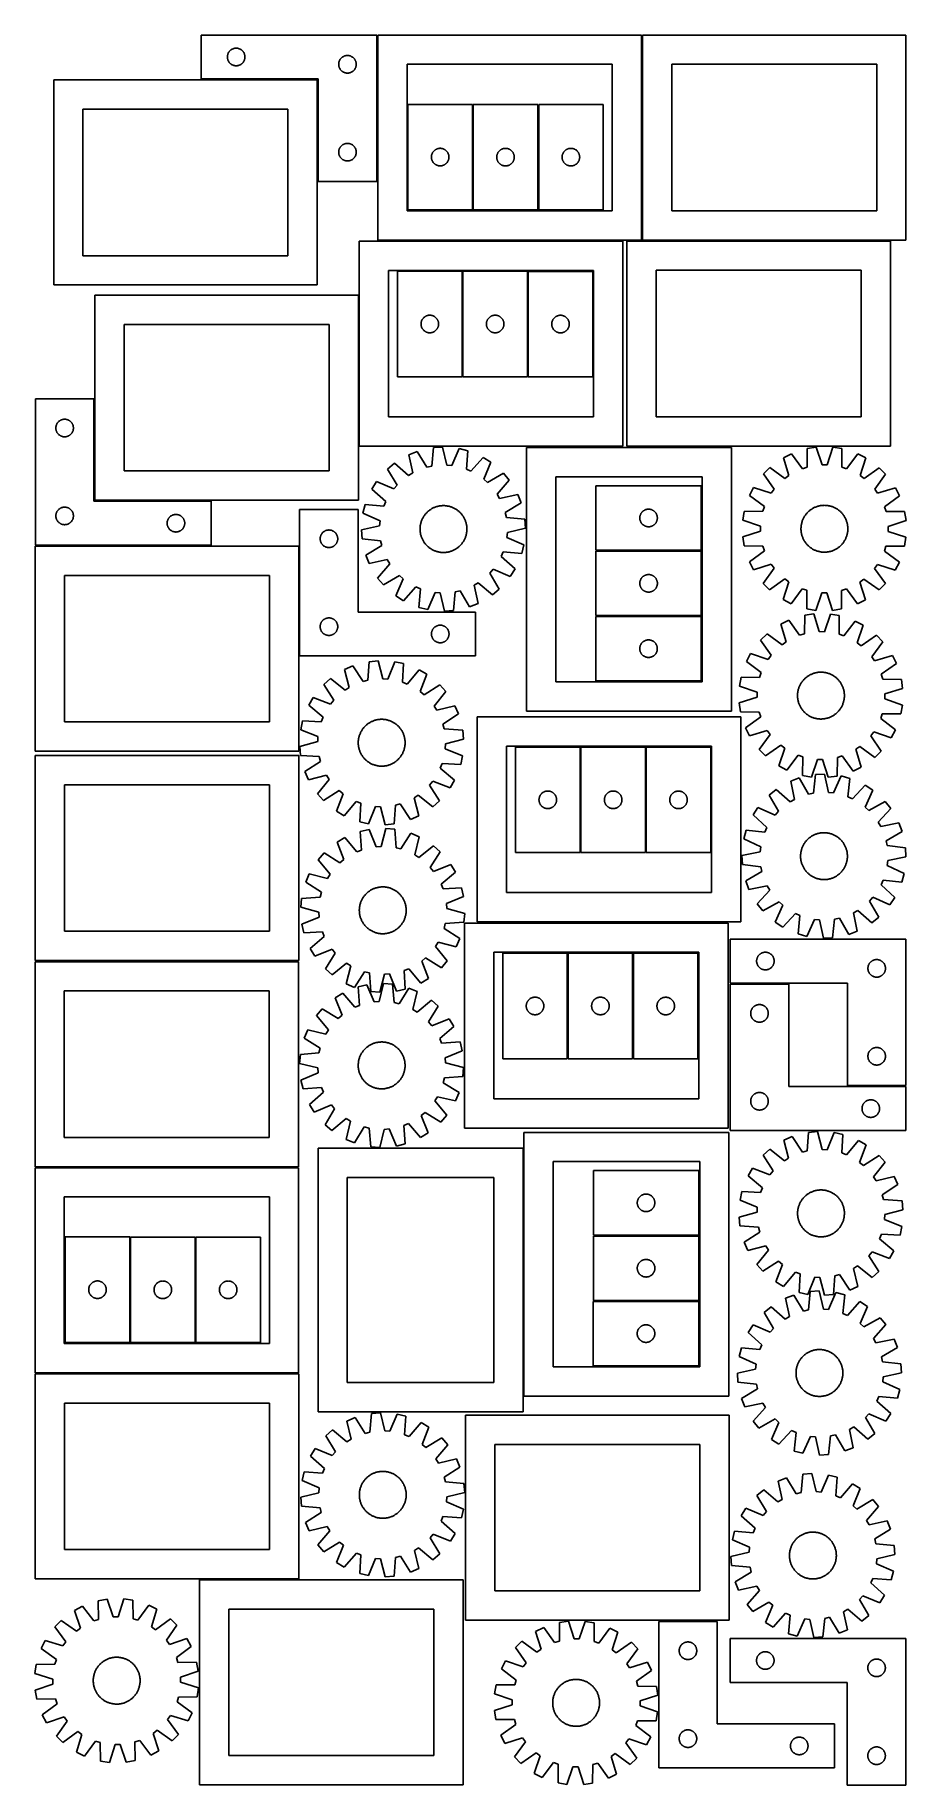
# Model space of a CAD drawing. Header units: millimetres. Extents: x 7 to 1493, y 7 to 2993.
import ezdxf

# ---------------------------------------------------------------- set-up
doc = ezdxf.new("R2010")
doc.units = ezdxf.units.MM
doc.layers.add('CUT', color=7, linetype='CONTINUOUS', true_color=0x000000)

msp = doc.modelspace()

# ---------------------------------------------------------------- linework, layer by layer
at = {"layer": 'CUT'}
for p, q in [((589.964137, 2993.459997), (289.964137, 2993.459997)), ((289.964137, 2993.459997), (289.964137, 2918.459997)), ((589.964137, 2743.459997), (589.964137, 2993.459997)), ((1041.682421, 2993.411634), (591.682421, 2993.411634)), ((591.682421, 2993.411634), (591.682421, 2643.411634)), ((1041.682421, 2643.411634), (1041.682421, 2993.411634)), ((1493.428993, 2993.455867), (1043.428993, 2993.455867)), ((1043.428993, 2993.455867), (1043.428993, 2643.455867)), ((1493.428993, 2643.455867), (1493.428993, 2993.455867)), ((334.984026, 2956.732178), (335.043639, 2957.502311)), ((335.043639, 2957.502311), (335.142819, 2958.268355)), ((335.142819, 2958.268355), (335.281302, 2959.028277)), ((335.281302, 2959.028277), (335.458722, 2959.780063)), ((335.458722, 2959.780063), (335.674607, 2960.521719)), ((335.674607, 2960.521719), (335.928385, 2961.251278)), ((335.928385, 2961.251278), (336.219384, 2961.966805)), ((336.219384, 2961.966805), (336.546831, 2962.666403)), ((336.546831, 2962.666403), (336.909859, 2963.348218)), ((336.909859, 2963.348218), (337.307504, 2964.010439)), ((337.307504, 2964.010439), (337.738712, 2964.651313)), ((337.738712, 2964.651313), (338.20234, 2965.269139)), ((338.20234, 2965.269139), (338.697158, 2965.862278)), ((338.697158, 2965.862278), (339.221855, 2966.429159)), ((339.221855, 2966.429159), (339.775037, 2966.968277)), ((339.775037, 2966.968277), (340.35524, 2967.478203)), ((340.35524, 2967.478203), (340.960923, 2967.957585)), ((340.960923, 2967.957585), (341.590482, 2968.405152)), ((341.590482, 2968.405152), (342.242245, 2968.819716)), ((342.242245, 2968.819716), (342.914486, 2969.200178)), ((342.914486, 2969.200178), (343.605422, 2969.54553)), ((343.605422, 2969.54553), (344.313219, 2969.854856)), ((344.313219, 2969.854856), (345.036002, 2970.127335)), ((345.036002, 2970.127335), (345.771853, 2970.362245)), ((345.771853, 2970.362245), (346.518821, 2970.558962)), ((346.518821, 2970.558962), (347.274926, 2970.716966)), ((347.274926, 2970.716966), (348.038162, 2970.835837)), ((348.038162, 2970.835837), (348.806505, 2970.915259)), ((348.806505, 2970.915259), (349.577919, 2970.955024)), ((349.577919, 2970.955024), (350.350356, 2970.955024)), ((350.350356, 2970.955024), (351.121769, 2970.915259)), ((351.121769, 2970.915259), (351.890113, 2970.835837)), ((351.890113, 2970.835837), (352.653349, 2970.716966)), ((352.653349, 2970.716966), (353.409454, 2970.558962)), ((353.409454, 2970.558962), (354.156422, 2970.362245)), ((354.156422, 2970.362245), (354.892273, 2970.127335)), ((354.892273, 2970.127335), (355.615056, 2969.854856)), ((355.615056, 2969.854856), (356.322853, 2969.54553)), ((356.322853, 2969.54553), (357.013789, 2969.200178)), ((357.013789, 2969.200178), (357.686029, 2968.819716)), ((357.686029, 2968.819716), (358.337793, 2968.405152)), ((358.337793, 2968.405152), (358.967352, 2967.957585)), ((358.967352, 2967.957585), (359.573035, 2967.478203)), ((359.573035, 2967.478203), (360.153237, 2966.968277)), ((360.153237, 2966.968277), (360.70642, 2966.429159)), ((360.70642, 2966.429159), (361.231116, 2965.862278)), ((361.231116, 2965.862278), (361.725935, 2965.269139)), ((361.725935, 2965.269139), (362.189562, 2964.651313)), ((362.189562, 2964.651313), (362.620771, 2964.010439)), ((362.620771, 2964.010439), (363.018416, 2963.348218)), ((363.018416, 2963.348218), (363.381444, 2962.666403)), ((363.381444, 2962.666403), (363.708891, 2961.966805)), ((363.708891, 2961.966805), (363.99989, 2961.251278)), ((363.99989, 2961.251278), (364.253668, 2960.521719)), ((364.253668, 2960.521719), (364.469553, 2959.780063)), ((364.469553, 2959.780063), (364.646973, 2959.028277)), ((364.646973, 2959.028277), (364.785456, 2958.268355)), ((364.785456, 2958.268355), (364.884636, 2957.502311)), ((364.884636, 2957.502311), (364.944249, 2956.732178)), ((533.605422, 2957.04553), (534.313219, 2957.354856)), ((534.313219, 2957.354856), (535.036002, 2957.627335)), ((535.036002, 2957.627335), (535.771853, 2957.862245)), ((535.771853, 2957.862245), (536.518821, 2958.058962)), ((536.518821, 2958.058962), (537.274926, 2958.216966)), ((537.274926, 2958.216966), (538.038162, 2958.335837)), ((538.038162, 2958.335837), (538.806505, 2958.415259)), ((538.806505, 2958.415259), (539.577919, 2958.455024)), ((539.577919, 2958.455024), (540.350356, 2958.455024)), ((540.350356, 2958.455024), (541.121769, 2958.415259)), ((541.121769, 2958.415259), (541.890113, 2958.335837)), ((541.890113, 2958.335837), (542.653349, 2958.216966)), ((542.653349, 2958.216966), (543.409454, 2958.058962)), ((543.409454, 2958.058962), (544.156422, 2957.862245)), ((544.156422, 2957.862245), (544.892273, 2957.627335)), ((544.892273, 2957.627335), (545.615056, 2957.354856)), ((545.615056, 2957.354856), (546.322853, 2957.04553)), ((334.964137, 2955.959997), (334.984026, 2956.732178)), ((334.984026, 2955.187815), (334.964137, 2955.959997)), ((335.043639, 2954.417682), (334.984026, 2955.187815)), ((335.142819, 2953.651638), (335.043639, 2954.417682)), ((335.281302, 2952.891716), (335.142819, 2953.651638)), ((335.458722, 2952.13993), (335.281302, 2952.891716)), ((335.674607, 2951.398274), (335.458722, 2952.13993)), ((335.928385, 2950.668715), (335.674607, 2951.398274)), ((336.219384, 2949.953188), (335.928385, 2950.668715)), ((336.546831, 2949.25359), (336.219384, 2949.953188)), ((336.909859, 2948.571775), (336.546831, 2949.25359)), ((337.307504, 2947.909554), (336.909859, 2948.571775)), ((337.738712, 2947.26868), (337.307504, 2947.909554)), ((338.20234, 2946.650854), (337.738712, 2947.26868)), ((338.697158, 2946.057715), (338.20234, 2946.650854)), ((339.221855, 2945.490834), (338.697158, 2946.057715)), ((339.775037, 2944.951716), (339.221855, 2945.490834)), ((340.35524, 2944.44179), (339.775037, 2944.951716)), ((340.960923, 2943.962408), (340.35524, 2944.44179)), ((341.590482, 2943.514841), (340.960923, 2943.962408)), ((342.242245, 2943.100277), (341.590482, 2943.514841)), ((342.914486, 2942.719815), (342.242245, 2943.100277)), ((343.605422, 2942.374463), (342.914486, 2942.719815)), ((344.313219, 2942.065137), (343.605422, 2942.374463)), ((345.036002, 2941.792658), (344.313219, 2942.065137)), ((345.771853, 2941.557748), (345.036002, 2941.792658)), ((346.518821, 2941.361031), (345.771853, 2941.557748)), ((347.274926, 2941.203027), (346.518821, 2941.361031)), ((348.038162, 2941.084156), (347.274926, 2941.203027)), ((348.806505, 2941.004734), (348.038162, 2941.084156)), ((349.577919, 2940.964969), (348.806505, 2941.004734)), ((350.350356, 2940.964969), (349.577919, 2940.964969)), ((351.121769, 2941.004734), (350.350356, 2940.964969)), ((351.890113, 2941.084156), (351.121769, 2941.004734)), ((352.653349, 2941.203027), (351.890113, 2941.084156)), ((353.409454, 2941.361031), (352.653349, 2941.203027)), ((354.156422, 2941.557748), (353.409454, 2941.361031)), ((354.892273, 2941.792658), (354.156422, 2941.557748)), ((355.615056, 2942.065137), (354.892273, 2941.792658)), ((356.322853, 2942.374463), (355.615056, 2942.065137)), ((357.013789, 2942.719815), (356.322853, 2942.374463)), ((357.686029, 2943.100277), (357.013789, 2942.719815)), ((358.337793, 2943.514841), (357.686029, 2943.100277)), ((358.967352, 2943.962408), (358.337793, 2943.514841)), ((359.573035, 2944.44179), (358.967352, 2943.962408)), ((360.153237, 2944.951716), (359.573035, 2944.44179)), ((360.70642, 2945.490834), (360.153237, 2944.951716)), ((361.231116, 2946.057715), (360.70642, 2945.490834)), ((361.725935, 2946.650854), (361.231116, 2946.057715)), ((362.189562, 2947.26868), (361.725935, 2946.650854)), ((362.620771, 2947.909554), (362.189562, 2947.26868)), ((363.018416, 2948.571775), (362.620771, 2947.909554)), ((363.381444, 2949.25359), (363.018416, 2948.571775)), ((363.708891, 2949.953188), (363.381444, 2949.25359)), ((363.99989, 2950.668715), (363.708891, 2949.953188)), ((364.253668, 2951.398274), (363.99989, 2950.668715)), ((364.469553, 2952.13993), (364.253668, 2951.398274)), ((364.646973, 2952.891716), (364.469553, 2952.13993)), ((364.785456, 2953.651638), (364.646973, 2952.891716)), ((364.884636, 2954.417682), (364.785456, 2953.651638)), ((364.944249, 2955.187815), (364.884636, 2954.417682)), ((364.944249, 2956.732178), (364.964137, 2955.959997)), ((364.964137, 2955.959997), (364.944249, 2955.187815)), ((524.964137, 2943.459997), (524.984026, 2944.232178)), ((524.984026, 2942.687815), (524.964137, 2943.459997)), ((524.984026, 2944.232178), (525.043639, 2945.002311)), ((525.043639, 2941.917682), (524.984026, 2942.687815)), ((525.043639, 2945.002311), (525.142819, 2945.768355)), ((525.142819, 2941.151638), (525.043639, 2941.917682)), ((525.142819, 2945.768355), (525.281302, 2946.528277)), ((525.281302, 2940.391716), (525.142819, 2941.151638)), ((525.281302, 2946.528277), (525.458722, 2947.280063)), ((525.458722, 2939.63993), (525.281302, 2940.391716)), ((525.458722, 2947.280063), (525.674607, 2948.021719)), ((525.674607, 2938.898274), (525.458722, 2939.63993)), ((525.674607, 2948.021719), (525.928385, 2948.751278)), ((525.928385, 2938.168715), (525.674607, 2938.898274)), ((525.928385, 2948.751278), (526.219384, 2949.466805)), ((526.219384, 2937.453188), (525.928385, 2938.168715)), ((526.219384, 2949.466805), (526.546831, 2950.166403)), ((526.546831, 2936.75359), (526.219384, 2937.453188)), ((526.546831, 2950.166403), (526.909859, 2950.848218)), ((526.909859, 2936.071775), (526.546831, 2936.75359)), ((526.909859, 2950.848218), (527.307504, 2951.510439)), ((527.307504, 2935.409554), (526.909859, 2936.071775)), ((527.307504, 2951.510439), (527.738712, 2952.151313)), ((527.738712, 2934.76868), (527.307504, 2935.409554)), ((527.738712, 2952.151313), (528.20234, 2952.769139)), ((528.20234, 2934.150854), (527.738712, 2934.76868)), ((528.20234, 2952.769139), (528.697158, 2953.362278)), ((528.697158, 2933.557715), (528.20234, 2934.150854)), ((528.697158, 2953.362278), (529.221855, 2953.929159)), ((529.221855, 2932.990834), (528.697158, 2933.557715)), ((529.221855, 2953.929159), (529.775037, 2954.468277)), ((529.775037, 2932.451716), (529.221855, 2932.990834)), ((529.775037, 2954.468277), (530.35524, 2954.978203)), ((530.35524, 2931.94179), (529.775037, 2932.451716)), ((530.35524, 2954.978203), (530.960923, 2955.457585)), ((530.960923, 2931.462408), (530.35524, 2931.94179)), ((530.960923, 2955.457585), (531.590482, 2955.905152)), ((531.590482, 2931.014841), (530.960923, 2931.462408)), ((531.590482, 2955.905152), (532.242245, 2956.319716)), ((532.242245, 2930.600277), (531.590482, 2931.014841)), ((532.242245, 2956.319716), (532.914486, 2956.700178)), ((532.914486, 2930.219815), (532.242245, 2930.600277)), ((532.914486, 2956.700178), (533.605422, 2957.04553)), ((533.605422, 2929.874463), (532.914486, 2930.219815)), ((534.313219, 2929.565137), (533.605422, 2929.874463)), ((535.036002, 2929.292658), (534.313219, 2929.565137)), ((535.771853, 2929.057748), (535.036002, 2929.292658)), ((536.518821, 2928.861031), (535.771853, 2929.057748)), ((537.274926, 2928.703027), (536.518821, 2928.861031)), ((538.038162, 2928.584156), (537.274926, 2928.703027)), ((538.806505, 2928.504734), (538.038162, 2928.584156)), ((539.577919, 2928.464969), (538.806505, 2928.504734)), ((540.350356, 2928.464969), (539.577919, 2928.464969)), ((541.121769, 2928.504734), (540.350356, 2928.464969)), ((541.890113, 2928.584156), (541.121769, 2928.504734)), ((542.653349, 2928.703027), (541.890113, 2928.584156)), ((543.409454, 2928.861031), (542.653349, 2928.703027)), ((544.156422, 2929.057748), (543.409454, 2928.861031)), ((544.892273, 2929.292658), (544.156422, 2929.057748)), ((545.615056, 2929.565137), (544.892273, 2929.292658)), ((546.322853, 2929.874463), (545.615056, 2929.565137)), ((546.322853, 2957.04553), (547.013789, 2956.700178)), ((547.013789, 2930.219815), (546.322853, 2929.874463)), ((547.013789, 2956.700178), (547.686029, 2956.319716)), ((547.686029, 2930.600277), (547.013789, 2930.219815)), ((547.686029, 2956.319716), (548.337793, 2955.905152)), ((548.337793, 2931.014841), (547.686029, 2930.600277)), ((548.337793, 2955.905152), (548.967352, 2955.457585)), ((548.967352, 2931.462408), (548.337793, 2931.014841)), ((548.967352, 2955.457585), (549.573035, 2954.978203)), ((549.573035, 2931.94179), (548.967352, 2931.462408)), ((549.573035, 2954.978203), (550.153237, 2954.468277)), ((550.153237, 2932.451716), (549.573035, 2931.94179)), ((550.153237, 2954.468277), (550.70642, 2953.929159)), ((550.70642, 2932.990834), (550.153237, 2932.451716)), ((550.70642, 2953.929159), (551.231116, 2953.362278)), ((551.231116, 2933.557715), (550.70642, 2932.990834)), ((551.231116, 2953.362278), (551.725935, 2952.769139)), ((551.725935, 2934.150854), (551.231116, 2933.557715)), ((551.725935, 2952.769139), (552.189562, 2952.151313)), ((552.189562, 2934.76868), (551.725935, 2934.150854)), ((552.189562, 2952.151313), (552.620771, 2951.510439)), ((552.620771, 2935.409554), (552.189562, 2934.76868)), ((552.620771, 2951.510439), (553.018416, 2950.848218)), ((553.018416, 2936.071775), (552.620771, 2935.409554)), ((553.018416, 2950.848218), (553.381444, 2950.166403)), ((553.381444, 2936.75359), (553.018416, 2936.071775)), ((553.381444, 2950.166403), (553.708891, 2949.466805)), ((553.708891, 2937.453188), (553.381444, 2936.75359)), ((553.708891, 2949.466805), (553.99989, 2948.751278)), ((553.99989, 2938.168715), (553.708891, 2937.453188)), ((553.99989, 2948.751278), (554.253668, 2948.021719)), ((554.253668, 2938.898274), (553.99989, 2938.168715)), ((554.253668, 2948.021719), (554.469553, 2947.280063)), ((554.469553, 2939.63993), (554.253668, 2938.898274)), ((554.469553, 2947.280063), (554.646973, 2946.528277)), ((554.646973, 2940.391716), (554.469553, 2939.63993)), ((554.646973, 2946.528277), (554.785456, 2945.768355)), ((554.785456, 2941.151638), (554.646973, 2940.391716)), ((554.785456, 2945.768355), (554.884636, 2945.002311)), ((554.884636, 2941.917682), (554.785456, 2941.151638)), ((554.884636, 2945.002311), (554.944249, 2944.232178)), ((554.944249, 2942.687815), (554.884636, 2941.917682)), ((554.944249, 2944.232178), (554.964137, 2943.459997)), ((554.964137, 2943.459997), (554.944249, 2942.687815)), ((991.682421, 2943.411634), (641.682421, 2943.411634)), ((641.682421, 2943.411634), (641.682421, 2693.411634)), ((991.682421, 2693.411634), (991.682421, 2943.411634)), ((1443.428993, 2943.455867), (1093.428993, 2943.455867)), ((1093.428993, 2943.455867), (1093.428993, 2693.455867)), ((1443.428993, 2693.455867), (1443.428993, 2943.455867)), ((488.426704, 2916.764704), (38.426704, 2916.764704)), ((38.426704, 2916.764704), (38.426704, 2566.764704)), ((289.964137, 2918.459997), (489.964137, 2918.459997)), ((488.426704, 2566.764704), (488.426704, 2916.764704)), ((489.964137, 2918.459997), (489.964137, 2743.459997)), ((753.254949, 2875.08606), (643.254949, 2875.08606)), ((643.254949, 2875.08606), (643.254949, 2695.08606)), ((753.254949, 2695.08606), (753.254949, 2875.08606)), ((864.775, 2874.982361), (754.775, 2874.982361)), ((754.775, 2874.982361), (754.775, 2694.982361)), ((864.775, 2694.982361), (864.775, 2874.982361)), ((866.377183, 2874.987592), (866.377183, 2694.987592)), ((976.377183, 2874.987592), (866.377183, 2874.987592)), ((976.377183, 2694.987592), (976.377183, 2874.987592)), ((438.426704, 2866.764704), (88.426704, 2866.764704)), ((88.426704, 2866.764704), (88.426704, 2616.764704)), ((438.426704, 2616.764704), (438.426704, 2866.764704)), ((535.036002, 2807.627335), (535.771853, 2807.862245)), ((535.771853, 2807.862245), (536.518821, 2808.058962)), ((536.518821, 2808.058962), (537.274926, 2808.216966)), ((537.274926, 2808.216966), (538.038162, 2808.335837)), ((538.038162, 2808.335837), (538.806505, 2808.415259)), ((538.806505, 2808.415259), (539.577919, 2808.455024)), ((539.577919, 2808.455024), (540.350356, 2808.455024)), ((540.350356, 2808.455024), (541.121769, 2808.415259)), ((541.121769, 2808.415259), (541.890113, 2808.335837)), ((541.890113, 2808.335837), (542.653349, 2808.216966)), ((542.653349, 2808.216966), (543.409454, 2808.058962)), ((543.409454, 2808.058962), (544.156422, 2807.862245)), ((544.156422, 2807.862245), (544.892273, 2807.627335)), ((524.964137, 2793.459997), (524.984026, 2794.232178)), ((524.984026, 2792.687815), (524.964137, 2793.459997)), ((524.984026, 2794.232178), (525.043639, 2795.002311)), ((525.043639, 2791.917682), (524.984026, 2792.687815)), ((525.043639, 2795.002311), (525.142819, 2795.768355)), ((525.142819, 2791.151638), (525.043639, 2791.917682)), ((525.142819, 2795.768355), (525.281302, 2796.528277)), ((525.281302, 2790.391716), (525.142819, 2791.151638)), ((525.281302, 2796.528277), (525.458722, 2797.280063)), ((525.458722, 2789.63993), (525.281302, 2790.391716)), ((525.458722, 2797.280063), (525.674607, 2798.021719)), ((525.674607, 2788.898274), (525.458722, 2789.63993)), ((525.674607, 2798.021719), (525.928385, 2798.751278)), ((525.928385, 2788.168715), (525.674607, 2788.898274)), ((525.928385, 2798.751278), (526.219384, 2799.466805)), ((526.219384, 2787.453188), (525.928385, 2788.168715)), ((526.219384, 2799.466805), (526.546831, 2800.166403)), ((526.546831, 2786.75359), (526.219384, 2787.453188)), ((526.546831, 2800.166403), (526.909859, 2800.848218)), ((526.909859, 2786.071775), (526.546831, 2786.75359)), ((526.909859, 2800.848218), (527.307504, 2801.510439)), ((527.307504, 2785.409554), (526.909859, 2786.071775)), ((527.307504, 2801.510439), (527.738712, 2802.151313)), ((527.738712, 2784.76868), (527.307504, 2785.409554)), ((527.738712, 2802.151313), (528.20234, 2802.769139)), ((528.20234, 2784.150854), (527.738712, 2784.76868)), ((528.20234, 2802.769139), (528.697158, 2803.362278)), ((528.697158, 2783.557715), (528.20234, 2784.150854)), ((528.697158, 2803.362278), (529.221855, 2803.929159)), ((529.221855, 2782.990834), (528.697158, 2783.557715)), ((529.221855, 2803.929159), (529.775037, 2804.468277)), ((529.775037, 2782.451716), (529.221855, 2782.990834)), ((529.775037, 2804.468277), (530.35524, 2804.978203)), ((530.35524, 2781.94179), (529.775037, 2782.451716)), ((530.35524, 2804.978203), (530.960923, 2805.457585)), ((530.960923, 2781.462408), (530.35524, 2781.94179)), ((530.960923, 2805.457585), (531.590482, 2805.905152)), ((531.590482, 2781.014841), (530.960923, 2781.462408)), ((531.590482, 2805.905152), (532.242245, 2806.319716)), ((532.242245, 2780.600277), (531.590482, 2781.014841)), ((532.242245, 2806.319716), (532.914486, 2806.700178)), ((532.914486, 2780.219815), (532.242245, 2780.600277)), ((532.914486, 2806.700178), (533.605422, 2807.04553)), ((533.605422, 2779.874463), (532.914486, 2780.219815)), ((533.605422, 2807.04553), (534.313219, 2807.354856)), ((534.313219, 2779.565137), (533.605422, 2779.874463)), ((534.313219, 2807.354856), (535.036002, 2807.627335)), ((535.036002, 2779.292658), (534.313219, 2779.565137)), ((535.771853, 2779.057748), (535.036002, 2779.292658)), ((536.518821, 2778.861031), (535.771853, 2779.057748)), ((537.274926, 2778.703027), (536.518821, 2778.861031)), ((538.038162, 2778.584156), (537.274926, 2778.703027)), ((538.806505, 2778.504734), (538.038162, 2778.584156)), ((539.577919, 2778.464969), (538.806505, 2778.504734)), ((540.350356, 2778.464969), (539.577919, 2778.464969)), ((541.121769, 2778.504734), (540.350356, 2778.464969)), ((541.890113, 2778.584156), (541.121769, 2778.504734)), ((542.653349, 2778.703027), (541.890113, 2778.584156)), ((543.409454, 2778.861031), (542.653349, 2778.703027)), ((544.156422, 2779.057748), (543.409454, 2778.861031)), ((544.892273, 2779.292658), (544.156422, 2779.057748)), ((544.892273, 2807.627335), (545.615056, 2807.354856)), ((545.615056, 2779.565137), (544.892273, 2779.292658)), ((545.615056, 2807.354856), (546.322853, 2807.04553)), ((546.322853, 2779.874463), (545.615056, 2779.565137)), ((546.322853, 2807.04553), (547.013789, 2806.700178)), ((547.013789, 2780.219815), (546.322853, 2779.874463)), ((547.013789, 2806.700178), (547.686029, 2806.319716)), ((547.686029, 2780.600277), (547.013789, 2780.219815)), ((547.686029, 2806.319716), (548.337793, 2805.905152)), ((548.337793, 2781.014841), (547.686029, 2780.600277)), ((548.337793, 2805.905152), (548.967352, 2805.457585)), ((548.967352, 2781.462408), (548.337793, 2781.014841)), ((548.967352, 2805.457585), (549.573035, 2804.978203)), ((549.573035, 2781.94179), (548.967352, 2781.462408)), ((549.573035, 2804.978203), (550.153237, 2804.468277)), ((550.153237, 2782.451716), (549.573035, 2781.94179)), ((550.153237, 2804.468277), (550.70642, 2803.929159)), ((550.70642, 2782.990834), (550.153237, 2782.451716)), ((550.70642, 2803.929159), (551.231116, 2803.362278)), ((551.231116, 2783.557715), (550.70642, 2782.990834)), ((551.231116, 2803.362278), (551.725935, 2802.769139)), ((551.725935, 2784.150854), (551.231116, 2783.557715)), ((551.725935, 2802.769139), (552.189562, 2802.151313)), ((552.189562, 2784.76868), (551.725935, 2784.150854)), ((552.189562, 2802.151313), (552.620771, 2801.510439)), ((552.620771, 2785.409554), (552.189562, 2784.76868)), ((552.620771, 2801.510439), (553.018416, 2800.848218)), ((553.018416, 2786.071775), (552.620771, 2785.409554)), ((553.018416, 2800.848218), (553.381444, 2800.166403)), ((553.381444, 2786.75359), (553.018416, 2786.071775)), ((553.381444, 2800.166403), (553.708891, 2799.466805)), ((553.708891, 2787.453188), (553.381444, 2786.75359)), ((553.708891, 2799.466805), (553.99989, 2798.751278)), ((553.99989, 2788.168715), (553.708891, 2787.453188)), ((553.99989, 2798.751278), (554.253668, 2798.021719)), ((554.253668, 2788.898274), (553.99989, 2788.168715)), ((554.253668, 2798.021719), (554.469553, 2797.280063)), ((554.469553, 2789.63993), (554.253668, 2788.898274)), ((554.469553, 2797.280063), (554.646973, 2796.528277)), ((554.646973, 2790.391716), (554.469553, 2789.63993)), ((554.646973, 2796.528277), (554.785456, 2795.768355)), ((554.785456, 2791.151638), (554.646973, 2790.391716)), ((554.785456, 2795.768355), (554.884636, 2795.002311)), ((554.884636, 2791.917682), (554.785456, 2791.151638)), ((554.884636, 2795.002311), (554.944249, 2794.232178)), ((554.944249, 2792.687815), (554.884636, 2791.917682)), ((554.944249, 2794.232178), (554.964137, 2793.459997)), ((554.964137, 2793.459997), (554.944249, 2792.687815)), ((683.259922, 2785.472278), (683.299687, 2786.243692)), ((683.259922, 2784.699841), (683.259922, 2785.472278)), ((683.299687, 2783.928428), (683.259922, 2784.699841)), ((683.299687, 2786.243692), (683.379109, 2787.012035)), ((683.379109, 2783.160084), (683.299687, 2783.928428)), ((683.379109, 2787.012035), (683.49798, 2787.775271)), ((683.49798, 2782.396848), (683.379109, 2783.160084)), ((683.49798, 2787.775271), (683.655984, 2788.531376)), ((683.655984, 2781.640744), (683.49798, 2782.396848)), ((683.655984, 2788.531376), (683.852701, 2789.278344)), ((683.852701, 2780.893775), (683.655984, 2781.640744)), ((683.852701, 2789.278344), (684.087611, 2790.014195)), ((684.087611, 2780.157924), (683.852701, 2780.893775)), ((684.087611, 2790.014195), (684.36009, 2790.736978)), ((684.36009, 2779.435141), (684.087611, 2780.157924)), ((684.36009, 2790.736978), (684.669416, 2791.444776)), ((684.669416, 2778.727344), (684.36009, 2779.435141)), ((684.669416, 2791.444776), (685.014767, 2792.135711)), ((685.014767, 2778.036409), (684.669416, 2778.727344)), ((685.014767, 2792.135711), (685.39523, 2792.807952)), ((685.39523, 2777.364168), (685.014767, 2778.036409)), ((685.39523, 2792.807952), (685.809794, 2793.459716)), ((685.809794, 2793.459716), (686.257361, 2794.089274)), ((686.257361, 2794.089274), (686.736743, 2794.694957)), ((686.736743, 2794.694957), (687.246669, 2795.27516)), ((687.246669, 2795.27516), (687.785787, 2795.828343)), ((687.785787, 2795.828343), (688.352668, 2796.353039)), ((688.352668, 2796.353039), (688.945807, 2796.847857)), ((688.945807, 2796.847857), (689.563633, 2797.311485)), ((689.563633, 2797.311485), (690.204507, 2797.742693)), ((690.204507, 2797.742693), (690.866728, 2798.140338)), ((690.866728, 2798.140338), (691.548543, 2798.503366)), ((691.548543, 2798.503366), (692.248141, 2798.830813)), ((692.248141, 2798.830813), (692.963668, 2799.121812)), ((692.963668, 2799.121812), (693.693227, 2799.37559)), ((693.693227, 2799.37559), (694.434883, 2799.591476)), ((694.434883, 2799.591476), (695.186668, 2799.768895)), ((695.186668, 2799.768895), (695.946591, 2799.907378)), ((695.946591, 2799.907378), (696.712635, 2800.006558)), ((696.712635, 2800.006558), (697.482768, 2800.066171)), ((697.482768, 2800.066171), (698.254949, 2800.08606)), ((698.254949, 2800.08606), (699.027131, 2800.066171)), ((699.027131, 2800.066171), (699.797264, 2800.006558)), ((699.797264, 2800.006558), (700.563308, 2799.907378)), ((700.563308, 2799.907378), (701.32323, 2799.768895)), ((701.32323, 2799.768895), (702.075016, 2799.591476)), ((702.075016, 2799.591476), (702.816672, 2799.37559)), ((702.816672, 2799.37559), (703.546231, 2799.121812)), ((703.546231, 2799.121812), (704.261758, 2798.830813)), ((704.261758, 2798.830813), (704.961356, 2798.503366)), ((704.961356, 2798.503366), (705.64317, 2798.140338)), ((705.64317, 2798.140338), (706.305392, 2797.742693)), ((706.305392, 2797.742693), (706.946266, 2797.311485)), ((706.946266, 2797.311485), (707.564092, 2796.847857)), ((707.564092, 2796.847857), (708.157231, 2796.353039)), ((708.157231, 2796.353039), (708.724112, 2795.828343)), ((708.724112, 2795.828343), (709.26323, 2795.27516)), ((709.26323, 2795.27516), (709.773156, 2794.694957)), ((709.773156, 2794.694957), (710.252538, 2794.089274)), ((710.252538, 2794.089274), (710.700105, 2793.459716)), ((710.700105, 2793.459716), (711.114669, 2792.807952)), ((711.114669, 2792.807952), (711.495131, 2792.135711)), ((711.495131, 2778.036409), (711.114669, 2777.364168)), ((711.495131, 2792.135711), (711.840483, 2791.444776)), ((711.840483, 2778.727344), (711.495131, 2778.036409)), ((711.840483, 2791.444776), (712.149809, 2790.736978)), ((712.149809, 2779.435141), (711.840483, 2778.727344)), ((712.149809, 2790.736978), (712.422288, 2790.014195)), ((712.422288, 2780.157924), (712.149809, 2779.435141)), ((712.422288, 2790.014195), (712.657198, 2789.278344)), ((712.657198, 2780.893775), (712.422288, 2780.157924)), ((712.657198, 2789.278344), (712.853915, 2788.531376)), ((712.853915, 2781.640744), (712.657198, 2780.893775)), ((712.853915, 2788.531376), (713.011919, 2787.775271)), ((713.011919, 2782.396848), (712.853915, 2781.640744)), ((713.011919, 2787.775271), (713.13079, 2787.012035)), ((713.13079, 2783.160084), (713.011919, 2782.396848)), ((713.13079, 2787.012035), (713.210212, 2786.243692)), ((713.210212, 2783.928428), (713.13079, 2783.160084)), ((713.210212, 2786.243692), (713.249976, 2785.472278)), ((713.249976, 2784.699841), (713.210212, 2783.928428)), ((713.249976, 2785.472278), (713.249976, 2784.699841)), ((794.779972, 2785.36858), (794.819737, 2786.139993)), ((794.779972, 2784.596142), (794.779972, 2785.36858)), ((794.819737, 2783.824729), (794.779972, 2784.596142)), ((794.819737, 2786.139993), (794.899159, 2786.908336)), ((794.899159, 2783.056386), (794.819737, 2783.824729)), ((794.899159, 2786.908336), (795.01803, 2787.671572)), ((795.01803, 2782.29315), (794.899159, 2783.056386)), ((795.01803, 2787.671572), (795.176034, 2788.427677)), ((795.176034, 2781.537045), (795.01803, 2782.29315)), ((795.176034, 2788.427677), (795.372751, 2789.174645)), ((795.372751, 2780.790076), (795.176034, 2781.537045)), ((795.372751, 2789.174645), (795.607661, 2789.910497)), ((795.607661, 2780.054225), (795.372751, 2780.790076)), ((795.607661, 2789.910497), (795.88014, 2790.633279)), ((795.88014, 2779.331443), (795.607661, 2780.054225)), ((795.88014, 2790.633279), (796.189466, 2791.341077)), ((796.189466, 2778.623645), (795.88014, 2779.331443)), ((796.189466, 2791.341077), (796.534818, 2792.032012)), ((796.534818, 2777.93271), (796.189466, 2778.623645)), ((796.534818, 2792.032012), (796.91528, 2792.704253)), ((796.91528, 2777.260469), (796.534818, 2777.93271)), ((796.91528, 2792.704253), (797.329844, 2793.356017)), ((797.329844, 2793.356017), (797.777411, 2793.985575)), ((797.777411, 2793.985575), (798.256793, 2794.591259)), ((798.256793, 2794.591259), (798.766719, 2795.171461)), ((798.766719, 2795.171461), (799.305837, 2795.724644)), ((799.305837, 2795.724644), (799.872718, 2796.24934)), ((799.872718, 2796.24934), (800.465857, 2796.744158)), ((800.465857, 2796.744158), (801.083683, 2797.207786)), ((801.083683, 2797.207786), (801.724557, 2797.638994)), ((801.724557, 2797.638994), (802.386778, 2798.03664)), ((802.386778, 2798.03664), (803.068593, 2798.399667)), ((803.068593, 2798.399667), (803.768191, 2798.727115)), ((803.768191, 2798.727115), (804.483718, 2799.018113)), ((804.483718, 2799.018113), (805.213277, 2799.271892)), ((805.213277, 2799.271892), (805.954933, 2799.487777)), ((805.954933, 2799.487777), (806.706719, 2799.665196)), ((806.706719, 2799.665196), (807.466641, 2799.803679)), ((807.466641, 2799.803679), (808.232685, 2799.902859)), ((808.232685, 2799.902859), (809.002818, 2799.962472)), ((809.002818, 2799.962472), (809.775, 2799.982361)), ((809.775, 2799.982361), (810.547181, 2799.962472)), ((810.547181, 2799.962472), (811.317314, 2799.902859)), ((811.317314, 2799.902859), (812.083358, 2799.803679)), ((812.083358, 2799.803679), (812.843281, 2799.665196)), ((812.843281, 2799.665196), (813.595066, 2799.487777)), ((813.595066, 2799.487777), (814.336722, 2799.271892)), ((814.336722, 2799.271892), (815.066281, 2799.018113)), ((815.066281, 2799.018113), (815.781808, 2798.727115)), ((815.781808, 2798.727115), (816.481406, 2798.399667)), ((816.481406, 2798.399667), (817.163221, 2798.03664)), ((817.163221, 2798.03664), (817.825442, 2797.638994)), ((817.825442, 2797.638994), (818.466316, 2797.207786)), ((818.466316, 2797.207786), (819.084142, 2796.744158)), ((819.084142, 2796.744158), (819.677281, 2796.24934)), ((819.677281, 2796.24934), (820.244162, 2795.724644)), ((820.244162, 2795.724644), (820.78328, 2795.171461)), ((820.78328, 2795.171461), (821.293206, 2794.591259)), ((821.293206, 2794.591259), (821.772588, 2793.985575)), ((821.772588, 2793.985575), (822.220155, 2793.356017)), ((822.220155, 2793.356017), (822.634719, 2792.704253)), ((822.634719, 2792.704253), (823.015181, 2792.032012)), ((823.015181, 2777.93271), (822.634719, 2777.260469)), ((823.015181, 2792.032012), (823.360533, 2791.341077)), ((823.360533, 2778.623645), (823.015181, 2777.93271)), ((823.360533, 2791.341077), (823.669859, 2790.633279)), ((823.669859, 2779.331443), (823.360533, 2778.623645)), ((823.669859, 2790.633279), (823.942338, 2789.910497)), ((823.942338, 2780.054225), (823.669859, 2779.331443)), ((823.942338, 2789.910497), (824.177248, 2789.174645)), ((824.177248, 2780.790076), (823.942338, 2780.054225)), ((824.177248, 2789.174645), (824.373965, 2788.427677)), ((824.373965, 2781.537045), (824.177248, 2780.790076)), ((824.373965, 2788.427677), (824.531969, 2787.671572)), ((824.531969, 2782.29315), (824.373965, 2781.537045)), ((824.531969, 2787.671572), (824.65084, 2786.908336)), ((824.65084, 2783.056386), (824.531969, 2782.29315)), ((824.65084, 2786.908336), (824.730262, 2786.139993)), ((824.730262, 2783.824729), (824.65084, 2783.056386)), ((824.730262, 2786.139993), (824.770027, 2785.36858)), ((824.770027, 2784.596142), (824.730262, 2783.824729)), ((824.770027, 2785.36858), (824.770027, 2784.596142)), ((906.382156, 2785.37381), (906.42192, 2786.145224)), ((906.382156, 2784.601373), (906.382156, 2785.37381)), ((906.42192, 2783.82996), (906.382156, 2784.601373)), ((906.42192, 2786.145224), (906.501343, 2786.913567)), ((906.501343, 2783.061616), (906.42192, 2783.82996)), ((906.501343, 2786.913567), (906.620213, 2787.676803)), ((906.620213, 2782.29838), (906.501343, 2783.061616)), ((906.620213, 2787.676803), (906.778217, 2788.432908)), ((906.778217, 2781.542276), (906.620213, 2782.29838)), ((906.778217, 2788.432908), (906.974935, 2789.179876)), ((906.974935, 2780.795307), (906.778217, 2781.542276)), ((906.974935, 2789.179876), (907.209844, 2789.915727)), ((907.209844, 2780.059456), (906.974935, 2780.795307)), ((907.209844, 2789.915727), (907.482323, 2790.63851)), ((907.482323, 2779.336673), (907.209844, 2780.059456)), ((907.482323, 2790.63851), (907.791649, 2791.346308)), ((907.791649, 2778.628876), (907.482323, 2779.336673)), ((907.791649, 2791.346308), (908.137001, 2792.037243)), ((908.137001, 2777.937941), (907.791649, 2778.628876)), ((908.137001, 2792.037243), (908.517463, 2792.709484)), ((908.517463, 2777.2657), (908.137001, 2777.937941)), ((908.517463, 2792.709484), (908.932027, 2793.361248)), ((908.932027, 2793.361248), (909.379594, 2793.990806)), ((909.379594, 2793.990806), (909.858976, 2794.596489)), ((909.858976, 2794.596489), (910.368902, 2795.176692)), ((910.368902, 2795.176692), (910.90802, 2795.729874)), ((910.90802, 2795.729874), (911.474901, 2796.254571)), ((911.474901, 2796.254571), (912.06804, 2796.749389)), ((912.06804, 2796.749389), (912.685866, 2797.213017)), ((912.685866, 2797.213017), (913.32674, 2797.644225)), ((913.32674, 2797.644225), (913.988962, 2798.04187)), ((913.988962, 2798.04187), (914.670776, 2798.404898)), ((914.670776, 2798.404898), (915.370374, 2798.732345)), ((915.370374, 2798.732345), (916.085901, 2799.023344)), ((916.085901, 2799.023344), (916.81546, 2799.277122)), ((916.81546, 2799.277122), (917.557116, 2799.493008)), ((917.557116, 2799.493008), (918.308902, 2799.670427)), ((918.308902, 2799.670427), (919.068824, 2799.80891)), ((919.068824, 2799.80891), (919.834868, 2799.90809)), ((919.834868, 2799.90809), (920.605001, 2799.967703)), ((920.605001, 2799.967703), (921.377183, 2799.987592)), ((921.377183, 2799.987592), (922.149364, 2799.967703)), ((922.149364, 2799.967703), (922.919498, 2799.90809)), ((922.919498, 2799.90809), (923.685541, 2799.80891)), ((923.685541, 2799.80891), (924.445464, 2799.670427)), ((924.445464, 2799.670427), (925.197249, 2799.493008)), ((925.197249, 2799.493008), (925.938905, 2799.277122)), ((925.938905, 2799.277122), (926.668464, 2799.023344)), ((926.668464, 2799.023344), (927.383991, 2798.732345)), ((927.383991, 2798.732345), (928.08359, 2798.404898)), ((928.08359, 2798.404898), (928.765404, 2798.04187)), ((928.765404, 2798.04187), (929.427626, 2797.644225)), ((929.427626, 2797.644225), (930.068499, 2797.213017)), ((930.068499, 2797.213017), (930.686325, 2796.749389)), ((930.686325, 2796.749389), (931.279464, 2796.254571)), ((931.279464, 2796.254571), (931.846345, 2795.729874)), ((931.846345, 2795.729874), (932.385463, 2795.176692)), ((932.385463, 2795.176692), (932.895389, 2794.596489)), ((932.895389, 2794.596489), (933.374771, 2793.990806)), ((933.374771, 2793.990806), (933.822338, 2793.361248)), ((933.822338, 2793.361248), (934.236902, 2792.709484)), ((934.236902, 2792.709484), (934.617365, 2792.037243)), ((934.617365, 2777.937941), (934.236902, 2777.2657)), ((934.617365, 2792.037243), (934.962717, 2791.346308)), ((934.962717, 2778.628876), (934.617365, 2777.937941)), ((934.962717, 2791.346308), (935.272042, 2790.63851)), ((935.272042, 2779.336673), (934.962717, 2778.628876)), ((935.272042, 2790.63851), (935.544521, 2789.915727)), ((935.544521, 2780.059456), (935.272042, 2779.336673)), ((935.544521, 2789.915727), (935.779431, 2789.179876)), ((935.779431, 2780.795307), (935.544521, 2780.059456)), ((935.779431, 2789.179876), (935.976148, 2788.432908)), ((935.976148, 2781.542276), (935.779431, 2780.795307)), ((935.976148, 2788.432908), (936.134152, 2787.676803)), ((936.134152, 2782.29838), (935.976148, 2781.542276)), ((936.134152, 2787.676803), (936.253023, 2786.913567)), ((936.253023, 2783.061616), (936.134152, 2782.29838)), ((936.253023, 2786.913567), (936.332446, 2786.145224)), ((936.332446, 2783.82996), (936.253023, 2783.061616)), ((936.332446, 2786.145224), (936.37221, 2785.37381)), ((936.37221, 2784.601373), (936.332446, 2783.82996)), ((936.37221, 2785.37381), (936.37221, 2784.601373)), ((685.809794, 2776.712404), (685.39523, 2777.364168)), ((686.257361, 2776.082845), (685.809794, 2776.712404)), ((686.736743, 2775.477162), (686.257361, 2776.082845)), ((687.246669, 2774.89696), (686.736743, 2775.477162)), ((687.785787, 2774.343777), (687.246669, 2774.89696)), ((688.352668, 2773.819081), (687.785787, 2774.343777)), ((688.945807, 2773.324263), (688.352668, 2773.819081)), ((689.563633, 2772.860635), (688.945807, 2773.324263)), ((690.204507, 2772.429426), (689.563633, 2772.860635)), ((690.866728, 2772.031781), (690.204507, 2772.429426)), ((691.548543, 2771.668753), (690.866728, 2772.031781)), ((692.248141, 2771.341306), (691.548543, 2771.668753)), ((692.963668, 2771.050307), (692.248141, 2771.341306)), ((693.693227, 2770.796529), (692.963668, 2771.050307)), ((694.434883, 2770.580644), (693.693227, 2770.796529)), ((695.186668, 2770.403224), (694.434883, 2770.580644)), ((695.946591, 2770.264741), (695.186668, 2770.403224)), ((696.712635, 2770.165562), (695.946591, 2770.264741)), ((697.482768, 2770.105948), (696.712635, 2770.165562)), ((698.254949, 2770.08606), (697.482768, 2770.105948)), ((699.027131, 2770.105948), (698.254949, 2770.08606)), ((699.797264, 2770.165562), (699.027131, 2770.105948)), ((700.563308, 2770.264741), (699.797264, 2770.165562)), ((701.32323, 2770.403224), (700.563308, 2770.264741)), ((702.075016, 2770.580644), (701.32323, 2770.403224)), ((702.816672, 2770.796529), (702.075016, 2770.580644)), ((703.546231, 2771.050307), (702.816672, 2770.796529)), ((704.261758, 2771.341306), (703.546231, 2771.050307)), ((704.961356, 2771.668753), (704.261758, 2771.341306)), ((705.64317, 2772.031781), (704.961356, 2771.668753)), ((706.305392, 2772.429426), (705.64317, 2772.031781)), ((706.946266, 2772.860635), (706.305392, 2772.429426)), ((707.564092, 2773.324263), (706.946266, 2772.860635)), ((708.157231, 2773.819081), (707.564092, 2773.324263)), ((708.724112, 2774.343777), (708.157231, 2773.819081)), ((709.26323, 2774.89696), (708.724112, 2774.343777)), ((709.773156, 2775.477162), (709.26323, 2774.89696)), ((710.252538, 2776.082845), (709.773156, 2775.477162)), ((710.700105, 2776.712404), (710.252538, 2776.082845)), ((711.114669, 2777.364168), (710.700105, 2776.712404)), ((797.329844, 2776.608705), (796.91528, 2777.260469)), ((797.777411, 2775.979147), (797.329844, 2776.608705)), ((798.256793, 2775.373463), (797.777411, 2775.979147)), ((798.766719, 2774.793261), (798.256793, 2775.373463)), ((799.305837, 2774.240078), (798.766719, 2774.793261)), ((799.872718, 2773.715382), (799.305837, 2774.240078)), ((800.465857, 2773.220564), (799.872718, 2773.715382)), ((801.083683, 2772.756936), (800.465857, 2773.220564)), ((801.724557, 2772.325728), (801.083683, 2772.756936)), ((802.386778, 2771.928082), (801.724557, 2772.325728)), ((803.068593, 2771.565055), (802.386778, 2771.928082)), ((803.768191, 2771.237607), (803.068593, 2771.565055)), ((804.483718, 2770.946609), (803.768191, 2771.237607)), ((805.213277, 2770.69283), (804.483718, 2770.946609)), ((805.954933, 2770.476945), (805.213277, 2770.69283)), ((806.706719, 2770.299526), (805.954933, 2770.476945)), ((807.466641, 2770.161043), (806.706719, 2770.299526)), ((808.232685, 2770.061863), (807.466641, 2770.161043)), ((809.002818, 2770.00225), (808.232685, 2770.061863)), ((809.775, 2769.982361), (809.002818, 2770.00225)), ((810.547181, 2770.00225), (809.775, 2769.982361)), ((811.317314, 2770.061863), (810.547181, 2770.00225)), ((812.083358, 2770.161043), (811.317314, 2770.061863)), ((812.843281, 2770.299526), (812.083358, 2770.161043)), ((813.595066, 2770.476945), (812.843281, 2770.299526)), ((814.336722, 2770.69283), (813.595066, 2770.476945)), ((815.066281, 2770.946609), (814.336722, 2770.69283)), ((815.781808, 2771.237607), (815.066281, 2770.946609)), ((816.481406, 2771.565055), (815.781808, 2771.237607)), ((817.163221, 2771.928082), (816.481406, 2771.565055)), ((817.825442, 2772.325728), (817.163221, 2771.928082)), ((818.466316, 2772.756936), (817.825442, 2772.325728)), ((819.084142, 2773.220564), (818.466316, 2772.756936)), ((819.677281, 2773.715382), (819.084142, 2773.220564)), ((820.244162, 2774.240078), (819.677281, 2773.715382)), ((820.78328, 2774.793261), (820.244162, 2774.240078)), ((821.293206, 2775.373463), (820.78328, 2774.793261)), ((821.772588, 2775.979147), (821.293206, 2775.373463)), ((822.220155, 2776.608705), (821.772588, 2775.979147)), ((822.634719, 2777.260469), (822.220155, 2776.608705)), ((908.932027, 2776.613936), (908.517463, 2777.2657)), ((909.379594, 2775.984377), (908.932027, 2776.613936)), ((909.858976, 2775.378694), (909.379594, 2775.984377)), ((910.368902, 2774.798492), (909.858976, 2775.378694)), ((910.90802, 2774.245309), (910.368902, 2774.798492)), ((911.474901, 2773.720613), (910.90802, 2774.245309)), ((912.06804, 2773.225795), (911.474901, 2773.720613)), ((912.685866, 2772.762167), (912.06804, 2773.225795)), ((913.32674, 2772.330958), (912.685866, 2772.762167)), ((913.988962, 2771.933313), (913.32674, 2772.330958)), ((914.670776, 2771.570285), (913.988962, 2771.933313)), ((915.370374, 2771.242838), (914.670776, 2771.570285)), ((916.085901, 2770.951839), (915.370374, 2771.242838)), ((916.81546, 2770.698061), (916.085901, 2770.951839)), ((917.557116, 2770.482176), (916.81546, 2770.698061)), ((918.308902, 2770.304756), (917.557116, 2770.482176)), ((919.068824, 2770.166273), (918.308902, 2770.304756)), ((919.834868, 2770.067094), (919.068824, 2770.166273)), ((920.605001, 2770.00748), (919.834868, 2770.067094)), ((921.377183, 2769.987592), (920.605001, 2770.00748)), ((922.149364, 2770.00748), (921.377183, 2769.987592)), ((922.919498, 2770.067094), (922.149364, 2770.00748)), ((923.685541, 2770.166273), (922.919498, 2770.067094)), ((924.445464, 2770.304756), (923.685541, 2770.166273)), ((925.197249, 2770.482176), (924.445464, 2770.304756)), ((925.938905, 2770.698061), (925.197249, 2770.482176)), ((926.668464, 2770.951839), (925.938905, 2770.698061)), ((927.383991, 2771.242838), (926.668464, 2770.951839)), ((928.08359, 2771.570285), (927.383991, 2771.242838)), ((928.765404, 2771.933313), (928.08359, 2771.570285)), ((929.427626, 2772.330958), (928.765404, 2771.933313)), ((930.068499, 2772.762167), (929.427626, 2772.330958)), ((930.686325, 2773.225795), (930.068499, 2772.762167)), ((931.279464, 2773.720613), (930.686325, 2773.225795)), ((931.846345, 2774.245309), (931.279464, 2773.720613)), ((932.385463, 2774.798492), (931.846345, 2774.245309)), ((932.895389, 2775.378694), (932.385463, 2774.798492)), ((933.374771, 2775.984377), (932.895389, 2775.378694)), ((933.822338, 2776.613936), (933.374771, 2775.984377)), ((934.236902, 2777.2657), (933.822338, 2776.613936)), ((489.964137, 2743.459997), (589.964137, 2743.459997)), ((641.682421, 2693.411634), (991.682421, 2693.411634)), ((643.254949, 2695.08606), (753.254949, 2695.08606)), ((754.775, 2694.982361), (864.775, 2694.982361)), ((866.377183, 2694.987592), (976.377183, 2694.987592)), ((1093.428993, 2693.455867), (1443.428993, 2693.455867)), ((1010.211006, 2641.745661), (560.211006, 2641.745661)), ((560.211006, 2641.745661), (560.211006, 2291.745661)), ((591.682421, 2643.411634), (1041.682421, 2643.411634)), ((1010.211006, 2291.745661), (1010.211006, 2641.745661)), ((1467.084724, 2641.792781), (1017.084724, 2641.792781)), ((1017.084724, 2641.792781), (1017.084724, 2291.792781)), ((1043.428993, 2643.455867), (1493.428993, 2643.455867)), ((1467.084724, 2291.792781), (1467.084724, 2641.792781)), ((88.426704, 2616.764704), (438.426704, 2616.764704)), ((960.211006, 2591.745661), (610.211006, 2591.745661)), ((610.211006, 2591.745661), (610.211006, 2341.745661)), ((735.516244, 2590.169704), (625.516244, 2590.169704)), ((625.516244, 2590.169704), (625.516244, 2410.169704)), ((735.516244, 2410.169704), (735.516244, 2590.169704)), ((737.118427, 2590.174935), (737.118427, 2410.174935)), ((847.118427, 2590.174935), (737.118427, 2590.174935)), ((847.118427, 2410.174935), (847.118427, 2590.174935)), ((848.638477, 2590.071236), (848.638477, 2410.071236)), ((958.638477, 2590.071236), (848.638477, 2590.071236)), ((958.638477, 2410.071236), (958.638477, 2590.071236)), ((960.211006, 2341.745661), (960.211006, 2591.745661)), ((1417.084724, 2591.792781), (1067.084724, 2591.792781)), ((1067.084724, 2591.792781), (1067.084724, 2341.792781)), ((1417.084724, 2341.792781), (1417.084724, 2591.792781)), ((38.426704, 2566.764704), (488.426704, 2566.764704)), ((558.678047, 2549.405574), (108.678047, 2549.405574)), ((108.678047, 2549.405574), (108.678047, 2199.405574)), ((558.678047, 2199.405574), (558.678047, 2549.405574)), ((668.071088, 2508.54336), (668.518655, 2509.172918)), ((668.518655, 2509.172918), (668.998037, 2509.778602)), ((668.998037, 2509.778602), (669.507963, 2510.358804)), ((669.507963, 2510.358804), (670.047081, 2510.911987)), ((670.047081, 2510.911987), (670.613962, 2511.436683)), ((670.613962, 2511.436683), (671.207101, 2511.931501)), ((671.207101, 2511.931501), (671.824927, 2512.395129)), ((671.824927, 2512.395129), (672.465801, 2512.826337)), ((672.465801, 2512.826337), (673.128023, 2513.223983)), ((673.128023, 2513.223983), (673.809837, 2513.58701)), ((673.809837, 2513.58701), (674.509435, 2513.914457)), ((674.509435, 2513.914457), (675.224962, 2514.205456)), ((675.224962, 2514.205456), (675.954521, 2514.459235)), ((675.954521, 2514.459235), (676.696177, 2514.67512)), ((676.696177, 2514.67512), (677.447963, 2514.852539)), ((677.447963, 2514.852539), (678.207885, 2514.991022)), ((678.207885, 2514.991022), (678.973929, 2515.090202)), ((678.973929, 2515.090202), (679.744062, 2515.149815)), ((679.744062, 2515.149815), (680.516244, 2515.169704)), ((680.516244, 2515.169704), (681.288425, 2515.149815)), ((681.288425, 2515.149815), (682.058559, 2515.090202)), ((682.058559, 2515.090202), (682.824602, 2514.991022)), ((682.824602, 2514.991022), (683.584525, 2514.852539)), ((683.584525, 2514.852539), (684.33631, 2514.67512)), ((684.33631, 2514.67512), (685.077966, 2514.459235)), ((685.077966, 2514.459235), (685.807525, 2514.205456)), ((685.807525, 2514.205456), (686.523052, 2513.914457)), ((686.523052, 2513.914457), (687.222651, 2513.58701)), ((687.222651, 2513.58701), (687.904465, 2513.223983)), ((687.904465, 2513.223983), (688.566687, 2512.826337)), ((688.566687, 2512.826337), (689.20756, 2512.395129)), ((689.20756, 2512.395129), (689.825386, 2511.931501)), ((689.825386, 2511.931501), (690.418525, 2511.436683)), ((690.418525, 2511.436683), (690.985406, 2510.911987)), ((690.985406, 2510.911987), (691.524524, 2510.358804)), ((691.524524, 2510.358804), (692.03445, 2509.778602)), ((692.03445, 2509.778602), (692.513832, 2509.172918)), ((692.513832, 2509.172918), (692.961399, 2508.54336)), ((779.673272, 2508.54859), (780.120838, 2509.178149)), ((780.120838, 2509.178149), (780.60022, 2509.783832)), ((780.60022, 2509.783832), (781.110146, 2510.364035)), ((781.110146, 2510.364035), (781.649264, 2510.917217)), ((781.649264, 2510.917217), (782.216145, 2511.441914)), ((782.216145, 2511.441914), (782.809285, 2511.936732)), ((782.809285, 2511.936732), (783.42711, 2512.40036)), ((783.42711, 2512.40036), (784.067984, 2512.831568)), ((784.067984, 2512.831568), (784.730206, 2513.229213)), ((784.730206, 2513.229213), (785.41202, 2513.592241)), ((785.41202, 2513.592241), (786.111618, 2513.919688)), ((786.111618, 2513.919688), (786.827145, 2514.210687)), ((786.827145, 2514.210687), (787.556704, 2514.464465)), ((787.556704, 2514.464465), (788.29836, 2514.68035)), ((788.29836, 2514.68035), (789.050146, 2514.85777)), ((789.050146, 2514.85777), (789.810068, 2514.996253)), ((789.810068, 2514.996253), (790.576112, 2515.095433)), ((790.576112, 2515.095433), (791.346245, 2515.155046)), ((791.346245, 2515.155046), (792.118427, 2515.174935)), ((792.118427, 2515.174935), (792.890608, 2515.155046)), ((792.890608, 2515.155046), (793.660742, 2515.095433)), ((793.660742, 2515.095433), (794.426785, 2514.996253)), ((794.426785, 2514.996253), (795.186708, 2514.85777)), ((795.186708, 2514.85777), (795.938494, 2514.68035)), ((795.938494, 2514.68035), (796.680149, 2514.464465)), ((796.680149, 2514.464465), (797.409708, 2514.210687)), ((797.409708, 2514.210687), (798.125235, 2513.919688)), ((798.125235, 2513.919688), (798.824834, 2513.592241)), ((798.824834, 2513.592241), (799.506648, 2513.229213)), ((799.506648, 2513.229213), (800.16887, 2512.831568)), ((800.16887, 2512.831568), (800.809743, 2512.40036)), ((800.809743, 2512.40036), (801.427569, 2511.936732)), ((801.427569, 2511.936732), (802.020709, 2511.441914)), ((802.020709, 2511.441914), (802.587589, 2510.917217)), ((802.587589, 2510.917217), (803.126707, 2510.364035)), ((803.126707, 2510.364035), (803.636633, 2509.783832)), ((803.636633, 2509.783832), (804.116015, 2509.178149)), ((804.116015, 2509.178149), (804.563582, 2508.54859)), ((891.193322, 2508.444892), (891.640888, 2509.07445)), ((891.640888, 2509.07445), (892.12027, 2509.680134)), ((892.12027, 2509.680134), (892.630196, 2510.260336)), ((892.630196, 2510.260336), (893.169314, 2510.813519)), ((893.169314, 2510.813519), (893.736195, 2511.338215)), ((893.736195, 2511.338215), (894.329335, 2511.833033)), ((894.329335, 2511.833033), (894.94716, 2512.296661)), ((894.94716, 2512.296661), (895.588034, 2512.727869)), ((895.588034, 2512.727869), (896.250256, 2513.125514)), ((896.250256, 2513.125514), (896.93207, 2513.488542)), ((896.93207, 2513.488542), (897.631668, 2513.815989)), ((897.631668, 2513.815989), (898.347195, 2514.106988)), ((898.347195, 2514.106988), (899.076754, 2514.360767)), ((899.076754, 2514.360767), (899.81841, 2514.576652)), ((899.81841, 2514.576652), (900.570196, 2514.754071)), ((900.570196, 2514.754071), (901.330118, 2514.892554)), ((901.330118, 2514.892554), (902.096162, 2514.991734)), ((902.096162, 2514.991734), (902.866295, 2515.051347)), ((902.866295, 2515.051347), (903.638477, 2515.071236)), ((903.638477, 2515.071236), (904.410658, 2515.051347)), ((904.410658, 2515.051347), (905.180792, 2514.991734)), ((905.180792, 2514.991734), (905.946835, 2514.892554)), ((905.946835, 2514.892554), (906.706758, 2514.754071)), ((906.706758, 2514.754071), (907.458544, 2514.576652)), ((907.458544, 2514.576652), (908.200199, 2514.360767)), ((908.200199, 2514.360767), (908.929758, 2514.106988)), ((908.929758, 2514.106988), (909.645285, 2513.815989)), ((909.645285, 2513.815989), (910.344884, 2513.488542)), ((910.344884, 2513.488542), (911.026698, 2513.125514)), ((911.026698, 2513.125514), (911.68892, 2512.727869)), ((911.68892, 2512.727869), (912.329793, 2512.296661)), ((912.329793, 2512.296661), (912.947619, 2511.833033)), ((912.947619, 2511.833033), (913.540759, 2511.338215)), ((913.540759, 2511.338215), (914.107639, 2510.813519)), ((914.107639, 2510.813519), (914.646757, 2510.260336)), ((914.646757, 2510.260336), (915.156683, 2509.680134)), ((915.156683, 2509.680134), (915.636065, 2509.07445)), ((915.636065, 2509.07445), (916.083632, 2508.444892)), ((508.678047, 2499.405574), (158.678047, 2499.405574)), ((158.678047, 2499.405574), (158.678047, 2249.405574)), ((508.678047, 2249.405574), (508.678047, 2499.405574)), ((665.521217, 2500.555923), (665.560981, 2501.327336)), ((665.521217, 2499.783485), (665.521217, 2500.555923)), ((665.560981, 2499.012072), (665.521217, 2499.783485)), ((665.560981, 2501.327336), (665.640404, 2502.095679)), ((665.640404, 2498.243729), (665.560981, 2499.012072)), ((665.640404, 2502.095679), (665.759274, 2502.858915)), ((665.759274, 2497.480493), (665.640404, 2498.243729)), ((665.759274, 2502.858915), (665.917278, 2503.61502)), ((665.917278, 2496.724388), (665.759274, 2497.480493)), ((665.917278, 2503.61502), (666.113996, 2504.361988)), ((666.113996, 2495.977419), (665.917278, 2496.724388)), ((666.113996, 2504.361988), (666.348905, 2505.09784)), ((666.348905, 2495.241568), (666.113996, 2495.977419)), ((666.348905, 2505.09784), (666.621384, 2505.820622)), ((666.621384, 2494.518785), (666.348905, 2495.241568)), ((666.621384, 2505.820622), (666.93071, 2506.52842)), ((666.93071, 2493.810988), (666.621384, 2494.518785)), ((666.93071, 2506.52842), (667.276062, 2507.219355)), ((667.276062, 2493.120053), (666.93071, 2493.810988)), ((667.276062, 2507.219355), (667.656524, 2507.891596)), ((667.656524, 2492.447812), (667.276062, 2493.120053)), ((667.656524, 2507.891596), (668.071088, 2508.54336)), ((668.071088, 2491.796048), (667.656524, 2492.447812)), ((668.518655, 2491.16649), (668.071088, 2491.796048)), ((668.998037, 2490.560806), (668.518655, 2491.16649)), ((669.507963, 2489.980604), (668.998037, 2490.560806)), ((670.047081, 2489.427421), (669.507963, 2489.980604)), ((670.613962, 2488.902725), (670.047081, 2489.427421)), ((671.207101, 2488.407907), (670.613962, 2488.902725)), ((671.824927, 2487.944279), (671.207101, 2488.407907)), ((672.465801, 2487.51307), (671.824927, 2487.944279)), ((673.128023, 2487.115425), (672.465801, 2487.51307)), ((673.809837, 2486.752398), (673.128023, 2487.115425)), ((674.509435, 2486.42495), (673.809837, 2486.752398)), ((675.224962, 2486.133952), (674.509435, 2486.42495)), ((675.954521, 2485.880173), (675.224962, 2486.133952)), ((676.696177, 2485.664288), (675.954521, 2485.880173)), ((677.447963, 2485.486869), (676.696177, 2485.664288)), ((678.207885, 2485.348385), (677.447963, 2485.486869)), ((678.973929, 2485.249206), (678.207885, 2485.348385)), ((679.744062, 2485.189593), (678.973929, 2485.249206)), ((680.516244, 2485.169704), (679.744062, 2485.189593)), ((681.288425, 2485.189593), (680.516244, 2485.169704)), ((682.058559, 2485.249206), (681.288425, 2485.189593)), ((682.824602, 2485.348385), (682.058559, 2485.249206)), ((683.584525, 2485.486869), (682.824602, 2485.348385)), ((684.33631, 2485.664288), (683.584525, 2485.486869)), ((685.077966, 2485.880173), (684.33631, 2485.664288)), ((685.807525, 2486.133952), (685.077966, 2485.880173)), ((686.523052, 2486.42495), (685.807525, 2486.133952)), ((687.222651, 2486.752398), (686.523052, 2486.42495)), ((687.904465, 2487.115425), (687.222651, 2486.752398)), ((688.566687, 2487.51307), (687.904465, 2487.115425)), ((689.20756, 2487.944279), (688.566687, 2487.51307)), ((689.825386, 2488.407907), (689.20756, 2487.944279)), ((690.418525, 2488.902725), (689.825386, 2488.407907)), ((690.985406, 2489.427421), (690.418525, 2488.902725)), ((691.524524, 2489.980604), (690.985406, 2489.427421)), ((692.03445, 2490.560806), (691.524524, 2489.980604)), ((692.513832, 2491.16649), (692.03445, 2490.560806)), ((692.961399, 2491.796048), (692.513832, 2491.16649)), ((692.961399, 2508.54336), (693.375963, 2507.891596)), ((693.375963, 2492.447812), (692.961399, 2491.796048)), ((693.375963, 2507.891596), (693.756426, 2507.219355)), ((693.756426, 2493.120053), (693.375963, 2492.447812)), ((693.756426, 2507.219355), (694.101778, 2506.52842)), ((694.101778, 2493.810988), (693.756426, 2493.120053)), ((694.101778, 2506.52842), (694.411103, 2505.820622)), ((694.411103, 2494.518785), (694.101778, 2493.810988)), ((694.411103, 2505.820622), (694.683582, 2505.09784)), ((694.683582, 2495.241568), (694.411103, 2494.518785)), ((694.683582, 2505.09784), (694.918492, 2504.361988)), ((694.918492, 2495.977419), (694.683582, 2495.241568)), ((694.918492, 2504.361988), (695.115209, 2503.61502)), ((695.115209, 2496.724388), (694.918492, 2495.977419)), ((695.115209, 2503.61502), (695.273213, 2502.858915)), ((695.273213, 2497.480493), (695.115209, 2496.724388)), ((695.273213, 2502.858915), (695.392084, 2502.095679)), ((695.392084, 2498.243729), (695.273213, 2497.480493)), ((695.392084, 2502.095679), (695.471507, 2501.327336)), ((695.471507, 2499.012072), (695.392084, 2498.243729)), ((695.471507, 2501.327336), (695.511271, 2500.555923)), ((695.511271, 2499.783485), (695.471507, 2499.012072)), ((695.511271, 2500.555923), (695.511271, 2499.783485)), ((777.1234, 2500.561153), (777.163164, 2501.332567)), ((777.1234, 2499.788716), (777.1234, 2500.561153)), ((777.163164, 2499.017303), (777.1234, 2499.788716)), ((777.163164, 2501.332567), (777.242587, 2502.10091)), ((777.242587, 2498.248959), (777.163164, 2499.017303)), ((777.242587, 2502.10091), (777.361457, 2502.864146)), ((777.361457, 2497.485723), (777.242587, 2498.248959)), ((777.361457, 2502.864146), (777.519461, 2503.620251)), ((777.519461, 2496.729618), (777.361457, 2497.485723)), ((777.519461, 2503.620251), (777.716179, 2504.367219)), ((777.716179, 2495.98265), (777.519461, 2496.729618)), ((777.716179, 2504.367219), (777.951088, 2505.10307)), ((777.951088, 2495.246799), (777.716179, 2495.98265)), ((777.951088, 2505.10307), (778.223567, 2505.825853)), ((778.223567, 2494.524016), (777.951088, 2495.246799)), ((778.223567, 2505.825853), (778.532893, 2506.53365)), ((778.532893, 2493.816219), (778.223567, 2494.524016)), ((778.532893, 2506.53365), (778.878245, 2507.224586)), ((778.878245, 2493.125283), (778.532893, 2493.816219)), ((778.878245, 2507.224586), (779.258707, 2507.896827)), ((779.258707, 2492.453043), (778.878245, 2493.125283)), ((779.258707, 2507.896827), (779.673272, 2508.54859)), ((779.673272, 2491.801279), (779.258707, 2492.453043)), ((780.120838, 2491.17172), (779.673272, 2491.801279)), ((780.60022, 2490.566037), (780.120838, 2491.17172)), ((781.110146, 2489.985835), (780.60022, 2490.566037)), ((781.649264, 2489.432652), (781.110146, 2489.985835)), ((782.216145, 2488.907956), (781.649264, 2489.432652)), ((782.809285, 2488.413137), (782.216145, 2488.907956)), ((783.42711, 2487.94951), (782.809285, 2488.413137)), ((784.067984, 2487.518301), (783.42711, 2487.94951)), ((784.730206, 2487.120656), (784.067984, 2487.518301)), ((785.41202, 2486.757628), (784.730206, 2487.120656)), ((786.111618, 2486.430181), (785.41202, 2486.757628)), ((786.827145, 2486.139182), (786.111618, 2486.430181)), ((787.556704, 2485.885404), (786.827145, 2486.139182)), ((788.29836, 2485.669519), (787.556704, 2485.885404)), ((789.050146, 2485.492099), (788.29836, 2485.669519)), ((789.810068, 2485.353616), (789.050146, 2485.492099)), ((790.576112, 2485.254436), (789.810068, 2485.353616)), ((791.346245, 2485.194823), (790.576112, 2485.254436)), ((792.118427, 2485.174935), (791.346245, 2485.194823)), ((792.890608, 2485.194823), (792.118427, 2485.174935)), ((793.660742, 2485.254436), (792.890608, 2485.194823)), ((794.426785, 2485.353616), (793.660742, 2485.254436)), ((795.186708, 2485.492099), (794.426785, 2485.353616)), ((795.938494, 2485.669519), (795.186708, 2485.492099)), ((796.680149, 2485.885404), (795.938494, 2485.669519)), ((797.409708, 2486.139182), (796.680149, 2485.885404)), ((798.125235, 2486.430181), (797.409708, 2486.139182)), ((798.824834, 2486.757628), (798.125235, 2486.430181)), ((799.506648, 2487.120656), (798.824834, 2486.757628)), ((800.16887, 2487.518301), (799.506648, 2487.120656)), ((800.809743, 2487.94951), (800.16887, 2487.518301)), ((801.427569, 2488.413137), (800.809743, 2487.94951)), ((802.020709, 2488.907956), (801.427569, 2488.413137)), ((802.587589, 2489.432652), (802.020709, 2488.907956)), ((803.126707, 2489.985835), (802.587589, 2489.432652)), ((803.636633, 2490.566037), (803.126707, 2489.985835)), ((804.116015, 2491.17172), (803.636633, 2490.566037)), ((804.563582, 2491.801279), (804.116015, 2491.17172)), ((804.563582, 2508.54859), (804.978146, 2507.896827)), ((804.978146, 2492.453043), (804.563582, 2491.801279)), ((804.978146, 2507.896827), (805.358609, 2507.224586)), ((805.358609, 2493.125283), (804.978146, 2492.453043)), ((805.358609, 2507.224586), (805.703961, 2506.53365)), ((805.703961, 2493.816219), (805.358609, 2493.125283)), ((805.703961, 2506.53365), (806.013286, 2505.825853)), ((806.013286, 2494.524016), (805.703961, 2493.816219)), ((806.013286, 2505.825853), (806.285765, 2505.10307)), ((806.285765, 2495.246799), (806.013286, 2494.524016)), ((806.285765, 2505.10307), (806.520675, 2504.367219)), ((806.520675, 2495.98265), (806.285765, 2495.246799)), ((806.520675, 2504.367219), (806.717392, 2503.620251)), ((806.717392, 2496.729618), (806.520675, 2495.98265)), ((806.717392, 2503.620251), (806.875396, 2502.864146)), ((806.875396, 2497.485723), (806.717392, 2496.729618)), ((806.875396, 2502.864146), (806.994267, 2502.10091)), ((806.994267, 2498.248959), (806.875396, 2497.485723)), ((806.994267, 2502.10091), (807.07369, 2501.332567)), ((807.07369, 2499.017303), (806.994267, 2498.248959)), ((807.07369, 2501.332567), (807.113454, 2500.561153)), ((807.113454, 2499.788716), (807.07369, 2499.017303)), ((807.113454, 2500.561153), (807.113454, 2499.788716)), ((888.64345, 2500.457455), (888.683214, 2501.228868)), ((888.64345, 2499.685017), (888.64345, 2500.457455)), ((888.683214, 2498.913604), (888.64345, 2499.685017)), ((888.683214, 2501.228868), (888.762637, 2501.997211)), ((888.762637, 2498.145261), (888.683214, 2498.913604)), ((888.762637, 2501.997211), (888.881508, 2502.760447)), ((888.881508, 2497.382024), (888.762637, 2498.145261)), ((888.881508, 2502.760447), (889.039511, 2503.516552)), ((889.039511, 2496.62592), (888.881508, 2497.382024)), ((889.039511, 2503.516552), (889.236229, 2504.26352)), ((889.236229, 2495.878951), (889.039511, 2496.62592)), ((889.236229, 2504.26352), (889.471138, 2504.999372)), ((889.471138, 2495.1431), (889.236229, 2495.878951)), ((889.471138, 2504.999372), (889.743617, 2505.722154)), ((889.743617, 2494.420317), (889.471138, 2495.1431)), ((889.743617, 2505.722154), (890.052943, 2506.429952)), ((890.052943, 2493.71252), (889.743617, 2494.420317)), ((890.052943, 2506.429952), (890.398295, 2507.120887)), ((890.398295, 2493.021585), (890.052943, 2493.71252)), ((890.398295, 2507.120887), (890.778757, 2507.793128)), ((890.778757, 2492.349344), (890.398295, 2493.021585)), ((890.778757, 2507.793128), (891.193322, 2508.444892)), ((891.193322, 2491.69758), (890.778757, 2492.349344)), ((891.640888, 2491.068022), (891.193322, 2491.69758)), ((892.12027, 2490.462338), (891.640888, 2491.068022)), ((892.630196, 2489.882136), (892.12027, 2490.462338)), ((893.169314, 2489.328953), (892.630196, 2489.882136)), ((893.736195, 2488.804257), (893.169314, 2489.328953)), ((894.329335, 2488.309439), (893.736195, 2488.804257)), ((894.94716, 2487.845811), (894.329335, 2488.309439)), ((895.588034, 2487.414602), (894.94716, 2487.845811)), ((896.250256, 2487.016957), (895.588034, 2487.414602)), ((896.93207, 2486.65393), (896.250256, 2487.016957)), ((897.631668, 2486.326482), (896.93207, 2486.65393)), ((898.347195, 2486.035484), (897.631668, 2486.326482)), ((899.076754, 2485.781705), (898.347195, 2486.035484)), ((899.81841, 2485.56582), (899.076754, 2485.781705)), ((900.570196, 2485.388401), (899.81841, 2485.56582)), ((901.330118, 2485.249917), (900.570196, 2485.388401)), ((902.096162, 2485.150738), (901.330118, 2485.249917)), ((902.866295, 2485.091125), (902.096162, 2485.150738)), ((903.638477, 2485.071236), (902.866295, 2485.091125)), ((904.410658, 2485.091125), (903.638477, 2485.071236)), ((905.180792, 2485.150738), (904.410658, 2485.091125)), ((905.946835, 2485.249917), (905.180792, 2485.150738)), ((906.706758, 2485.388401), (905.946835, 2485.249917)), ((907.458544, 2485.56582), (906.706758, 2485.388401)), ((908.200199, 2485.781705), (907.458544, 2485.56582)), ((908.929758, 2486.035484), (908.200199, 2485.781705)), ((909.645285, 2486.326482), (908.929758, 2486.035484)), ((910.344884, 2486.65393), (909.645285, 2486.326482)), ((911.026698, 2487.016957), (910.344884, 2486.65393)), ((911.68892, 2487.414602), (911.026698, 2487.016957)), ((912.329793, 2487.845811), (911.68892, 2487.414602)), ((912.947619, 2488.309439), (912.329793, 2487.845811)), ((913.540759, 2488.804257), (912.947619, 2488.309439)), ((914.107639, 2489.328953), (913.540759, 2488.804257)), ((914.646757, 2489.882136), (914.107639, 2489.328953)), ((915.156683, 2490.462338), (914.646757, 2489.882136)), ((915.636065, 2491.068022), (915.156683, 2490.462338)), ((916.083632, 2491.69758), (915.636065, 2491.068022)), ((916.083632, 2508.444892), (916.498196, 2507.793128)), ((916.498196, 2492.349344), (916.083632, 2491.69758)), ((916.498196, 2507.793128), (916.878659, 2507.120887)), ((916.878659, 2493.021585), (916.498196, 2492.349344)), ((916.878659, 2507.120887), (917.224011, 2506.429952)), ((917.224011, 2493.71252), (916.878659, 2493.021585)), ((917.224011, 2506.429952), (917.533336, 2505.722154)), ((917.533336, 2494.420317), (917.224011, 2493.71252)), ((917.533336, 2505.722154), (917.805815, 2504.999372)), ((917.805815, 2495.1431), (917.533336, 2494.420317)), ((917.805815, 2504.999372), (918.040725, 2504.26352)), ((918.040725, 2495.878951), (917.805815, 2495.1431)), ((918.040725, 2504.26352), (918.237442, 2503.516552)), ((918.237442, 2496.62592), (918.040725, 2495.878951)), ((918.237442, 2503.516552), (918.395446, 2502.760447)), ((918.395446, 2497.382024), (918.237442, 2496.62592)), ((918.395446, 2502.760447), (918.514317, 2501.997211)), ((918.514317, 2498.145261), (918.395446, 2497.382024)), ((918.514317, 2501.997211), (918.59374, 2501.228868)), ((918.59374, 2498.913604), (918.514317, 2498.145261)), ((918.59374, 2501.228868), (918.633504, 2500.457455)), ((918.633504, 2499.685017), (918.59374, 2498.913604)), ((918.633504, 2500.457455), (918.633504, 2499.685017)), ((625.516244, 2410.169704), (735.516244, 2410.169704)), ((737.118427, 2410.174935), (847.118427, 2410.174935)), ((848.638477, 2410.071236), (958.638477, 2410.071236)), ((107.130952, 2372.640655), (7.130952, 2372.640655)), ((7.130952, 2372.640655), (7.130952, 2122.640655)), ((107.130952, 2197.640655), (107.130952, 2372.640655)), ((43.713645, 2329.347062), (44.076673, 2330.028876)), ((44.076673, 2330.028876), (44.474318, 2330.691098)), ((44.474318, 2330.691098), (44.905527, 2331.331971)), ((44.905527, 2331.331971), (45.369155, 2331.949797)), ((45.369155, 2331.949797), (45.863973, 2332.542936)), ((45.863973, 2332.542936), (46.388669, 2333.109817)), ((46.388669, 2333.109817), (46.941852, 2333.648935)), ((46.941852, 2333.648935), (47.522054, 2334.158861)), ((47.522054, 2334.158861), (48.127737, 2334.638243)), ((48.127737, 2334.638243), (48.757296, 2335.08581)), ((48.757296, 2335.08581), (49.40906, 2335.500374)), ((49.40906, 2335.500374), (50.0813, 2335.880837)), ((50.0813, 2335.880837), (50.772236, 2336.226189)), ((50.772236, 2336.226189), (51.480033, 2336.535514)), ((51.480033, 2336.535514), (52.202816, 2336.807993)), ((52.202816, 2336.807993), (52.938667, 2337.042903)), ((52.938667, 2337.042903), (53.685635, 2337.23962)), ((53.685635, 2337.23962), (54.44174, 2337.397624)), ((54.44174, 2337.397624), (55.204976, 2337.516495)), ((55.204976, 2337.516495), (55.97332, 2337.595918)), ((55.97332, 2337.595918), (56.744733, 2337.635682)), ((56.744733, 2337.635682), (57.51717, 2337.635682)), ((57.51717, 2337.635682), (58.288584, 2337.595918)), ((58.288584, 2337.595918), (59.056927, 2337.516495)), ((59.056927, 2337.516495), (59.820163, 2337.397624)), ((59.820163, 2337.397624), (60.576268, 2337.23962)), ((60.576268, 2337.23962), (61.323236, 2337.042903)), ((61.323236, 2337.042903), (62.059087, 2336.807993)), ((62.059087, 2336.807993), (62.78187, 2336.535514)), ((62.78187, 2336.535514), (63.489667, 2336.226189)), ((63.489667, 2336.226189), (64.180603, 2335.880837)), ((64.180603, 2335.880837), (64.852844, 2335.500374)), ((64.852844, 2335.500374), (65.504607, 2335.08581)), ((65.504607, 2335.08581), (66.134166, 2334.638243)), ((66.134166, 2334.638243), (66.739849, 2334.158861)), ((66.739849, 2334.158861), (67.320052, 2333.648935)), ((67.320052, 2333.648935), (67.873234, 2333.109817)), ((67.873234, 2333.109817), (68.397931, 2332.542936)), ((68.397931, 2332.542936), (68.892749, 2331.949797)), ((68.892749, 2331.949797), (69.356377, 2331.331971)), ((69.356377, 2331.331971), (69.787585, 2330.691098)), ((69.787585, 2330.691098), (70.18523, 2330.028876)), ((70.18523, 2330.028876), (70.548258, 2329.347062)), ((610.211006, 2341.745661), (960.211006, 2341.745661)), ((1067.084724, 2341.792781), (1417.084724, 2341.792781)), ((42.130952, 2322.640655), (42.15084, 2323.412836)), ((42.15084, 2321.868473), (42.130952, 2322.640655)), ((42.15084, 2323.412836), (42.210453, 2324.18297)), ((42.210453, 2321.09834), (42.15084, 2321.868473)), ((42.210453, 2324.18297), (42.309633, 2324.949013)), ((42.309633, 2320.332296), (42.210453, 2321.09834)), ((42.309633, 2324.949013), (42.448116, 2325.708936)), ((42.448116, 2319.572374), (42.309633, 2320.332296)), ((42.448116, 2325.708936), (42.625536, 2326.460721)), ((42.625536, 2318.820588), (42.448116, 2319.572374)), ((42.625536, 2326.460721), (42.841421, 2327.202377)), ((42.841421, 2318.078932), (42.625536, 2318.820588)), ((42.841421, 2327.202377), (43.095199, 2327.931936)), ((43.095199, 2317.349373), (42.841421, 2318.078932)), ((43.095199, 2327.931936), (43.386198, 2328.647463)), ((43.386198, 2316.633846), (43.095199, 2317.349373)), ((43.386198, 2328.647463), (43.713645, 2329.347062)), ((43.713645, 2315.934248), (43.386198, 2316.633846)), ((44.076673, 2315.252434), (43.713645, 2315.934248)), ((44.474318, 2314.590212), (44.076673, 2315.252434)), ((44.905527, 2313.949338), (44.474318, 2314.590212)), ((45.369155, 2313.331512), (44.905527, 2313.949338)), ((45.863973, 2312.738373), (45.369155, 2313.331512)), ((46.388669, 2312.171492), (45.863973, 2312.738373)), ((46.941852, 2311.632374), (46.388669, 2312.171492)), ((47.522054, 2311.122448), (46.941852, 2311.632374)), ((48.127737, 2310.643066), (47.522054, 2311.122448)), ((48.757296, 2310.195499), (48.127737, 2310.643066)), ((49.40906, 2309.780935), (48.757296, 2310.195499)), ((50.0813, 2309.400473), (49.40906, 2309.780935)), ((50.772236, 2309.055121), (50.0813, 2309.400473)), ((51.480033, 2308.745795), (50.772236, 2309.055121)), ((52.202816, 2308.473316), (51.480033, 2308.745795)), ((52.938667, 2308.238407), (52.202816, 2308.473316)), ((53.685635, 2308.041689), (52.938667, 2308.238407)), ((54.44174, 2307.883685), (53.685635, 2308.041689)), ((55.204976, 2307.764815), (54.44174, 2307.883685)), ((55.97332, 2307.685392), (55.204976, 2307.764815)), ((56.744733, 2307.645628), (55.97332, 2307.685392)), ((57.51717, 2307.645628), (56.744733, 2307.645628)), ((58.288584, 2307.685392), (57.51717, 2307.645628)), ((59.056927, 2307.764815), (58.288584, 2307.685392)), ((59.820163, 2307.883685), (59.056927, 2307.764815)), ((60.576268, 2308.041689), (59.820163, 2307.883685)), ((61.323236, 2308.238407), (60.576268, 2308.041689)), ((62.059087, 2308.473316), (61.323236, 2308.238407)), ((62.78187, 2308.745795), (62.059087, 2308.473316)), ((63.489667, 2309.055121), (62.78187, 2308.745795)), ((64.180603, 2309.400473), (63.489667, 2309.055121)), ((64.852844, 2309.780935), (64.180603, 2309.400473)), ((65.504607, 2310.195499), (64.852844, 2309.780935)), ((66.134166, 2310.643066), (65.504607, 2310.195499)), ((66.739849, 2311.122448), (66.134166, 2310.643066)), ((67.320052, 2311.632374), (66.739849, 2311.122448)), ((67.873234, 2312.171492), (67.320052, 2311.632374)), ((68.397931, 2312.738373), (67.873234, 2312.171492)), ((68.892749, 2313.331512), (68.397931, 2312.738373)), ((69.356377, 2313.949338), (68.892749, 2313.331512)), ((69.787585, 2314.590212), (69.356377, 2313.949338)), ((70.18523, 2315.252434), (69.787585, 2314.590212)), ((70.548258, 2315.934248), (70.18523, 2315.252434)), ((70.548258, 2329.347062), (70.875705, 2328.647463)), ((70.875705, 2316.633846), (70.548258, 2315.934248)), ((70.875705, 2328.647463), (71.166704, 2327.931936)), ((71.166704, 2317.349373), (70.875705, 2316.633846)), ((71.166704, 2327.931936), (71.420482, 2327.202377)), ((71.420482, 2318.078932), (71.166704, 2317.349373)), ((71.420482, 2327.202377), (71.636367, 2326.460721)), ((71.636367, 2318.820588), (71.420482, 2318.078932)), ((71.636367, 2326.460721), (71.813787, 2325.708936)), ((71.813787, 2319.572374), (71.636367, 2318.820588)), ((71.813787, 2325.708936), (71.95227, 2324.949013)), ((71.95227, 2320.332296), (71.813787, 2319.572374)), ((71.95227, 2324.949013), (72.05145, 2324.18297)), ((72.05145, 2321.09834), (71.95227, 2320.332296)), ((72.05145, 2324.18297), (72.111063, 2323.412836)), ((72.111063, 2321.868473), (72.05145, 2321.09834)), ((72.111063, 2323.412836), (72.130952, 2322.640655)), ((72.130952, 2322.640655), (72.111063, 2321.868473)), ((560.211006, 2291.745661), (1010.211006, 2291.745661)), ((659.099972, 2282.833479), (644.812761, 2277.123299)), ((644.812761, 2277.123299), (651.671064, 2246.108167)), ((675.507922, 2255.635061), (659.099972, 2282.833479)), ((686.931249, 2289.149002), (683.86968, 2257.532526)), ((702.283737, 2290.164715), (686.931249, 2289.149002)), ((709.483851, 2259.227148), (702.283737, 2290.164715)), ((730.704458, 2287.570797), (718.022704, 2258.447819)), ((745.619414, 2283.792618), (730.704458, 2287.570797)), ((742.906896, 2252.144285), (745.619414, 2283.792618)), ((771.847562, 2272.54317), (750.787002, 2248.764448)), ((784.865006, 2264.340933), (771.847562, 2272.54317)), ((1195.612289, 2289.436081), (845.612289, 2289.436081)), ((845.612289, 2289.436081), (845.612289, 1839.436081)), ((1017.084724, 2291.792781), (1467.084724, 2291.792781)), ((1195.612289, 1839.436081), (1195.612289, 2289.436081)), ((1297.82234, 2278.850693), (1284.099671, 2271.892324)), ((1284.099671, 2271.892324), (1293.689534, 2241.610162)), ((1316.584507, 2253.219543), (1297.82234, 2278.850693)), ((1324.981546, 2287.616729), (1324.744344, 2255.853252)), ((1340.182834, 2289.993994), (1324.981546, 2287.616729)), ((1350.106253, 2259.819493), (1340.182834, 2289.993994)), ((1368.721627, 2289.938333), (1358.680581, 2259.80277)), ((1383.913526, 2287.50179), (1368.721627, 2289.938333)), ((1384.026826, 2255.737629), (1383.913526, 2287.50179)), ((1411.038332, 2278.629881), (1392.176328, 2253.072111)), ((1424.733753, 2271.618036), (1411.038332, 2278.629881)), ((1415.025842, 2241.373512), (1424.733753, 2271.618036)), ((158.678047, 2249.405574), (508.678047, 2249.405574)), ((620.295248, 2262.516542), (608.471846, 2252.670847)), ((608.471846, 2252.670847), (624.578682, 2225.293035)), ((644.304909, 2241.719645), (620.295248, 2262.516542)), ((651.671064, 2246.108167), (644.304909, 2241.719645)), ((683.86968, 2257.532526), (675.507922, 2255.635061)), ((718.022704, 2258.447819), (709.483851, 2259.227148)), ((750.787002, 2248.764448), (742.906896, 2252.144285)), ((772.505375, 2235.079794), (784.865006, 2264.340933)), ((806.333186, 2245.537128), (778.955375, 2229.430291)), ((816.178881, 2233.713726), (806.333186, 2245.537128)), ((1260.978586, 2255.162673), (1250.077807, 2244.304332)), ((1250.077807, 2244.304332), (1268.55601, 2218.467715)), ((1286.742927, 2236.583828), (1260.978586, 2255.162673)), ((1293.689534, 2241.610162), (1286.742927, 2236.583828)), ((1324.744344, 2255.853252), (1316.584507, 2253.219543)), ((1358.680581, 2259.80277), (1350.106253, 2259.819493)), ((1392.176328, 2253.072111), (1384.026826, 2255.737629)), ((1421.952789, 2236.32012), (1415.025842, 2241.373512)), ((1447.789405, 2254.798323), (1421.952789, 2236.32012)), ((1440.068902, 2218.133202), (1458.647746, 2243.897544)), ((1458.647746, 2243.897544), (1447.789405, 2254.798323)), ((589.668041, 2231.202667), (581.465804, 2218.185222)), ((581.465804, 2218.185222), (605.244525, 2197.124663)), ((618.92918, 2218.843036), (589.668041, 2231.202667)), ((624.578682, 2225.293035), (618.92918, 2218.843036)), ((778.955375, 2229.430291), (772.505375, 2235.079794)), ((795.381984, 2209.704065), (816.178881, 2233.713726)), ((1145.612289, 2239.436081), (895.612289, 2239.436081)), ((895.612289, 2239.436081), (895.612289, 1889.436081)), ((1144.036331, 2224.130843), (964.036331, 2224.130843)), ((964.036331, 2224.130843), (964.036331, 2114.130843)), ((1144.036331, 2114.130843), (1144.036331, 2224.130843)), ((1145.612289, 1889.436081), (1145.612289, 2239.436081)), ((1233.258094, 2221.24868), (1226.246249, 2207.553258)), ((1263.502618, 2211.540768), (1233.258094, 2221.24868)), ((1268.55601, 2218.467715), (1263.502618, 2211.540768)), ((1445.095236, 2211.186596), (1440.068902, 2218.133202)), ((1475.377397, 2220.776459), (1445.095236, 2211.186596)), ((1482.335767, 2207.05379), (1475.377397, 2220.776459)), ((44.076673, 2180.028876), (44.474318, 2180.691098)), ((44.474318, 2180.691098), (44.905527, 2181.331971)), ((44.905527, 2181.331971), (45.369155, 2181.949797)), ((45.369155, 2181.949797), (45.863973, 2182.542936)), ((45.863973, 2182.542936), (46.388669, 2183.109817)), ((46.388669, 2183.109817), (46.941852, 2183.648935)), ((46.941852, 2183.648935), (47.522054, 2184.158861)), ((47.522054, 2184.158861), (48.127737, 2184.638243)), ((48.127737, 2184.638243), (48.757296, 2185.08581)), ((48.757296, 2185.08581), (49.40906, 2185.500374)), ((49.40906, 2185.500374), (50.0813, 2185.880837)), ((50.0813, 2185.880837), (50.772236, 2186.226189)), ((50.772236, 2186.226189), (51.480033, 2186.535514)), ((51.480033, 2186.535514), (52.202816, 2186.807993)), ((52.202816, 2186.807993), (52.938667, 2187.042903)), ((52.938667, 2187.042903), (53.685635, 2187.23962)), ((53.685635, 2187.23962), (54.44174, 2187.397624)), ((54.44174, 2187.397624), (55.204976, 2187.516495)), ((55.204976, 2187.516495), (55.97332, 2187.595918)), ((55.97332, 2187.595918), (56.744733, 2187.635682)), ((56.744733, 2187.635682), (57.51717, 2187.635682)), ((57.51717, 2187.635682), (58.288584, 2187.595918)), ((58.288584, 2187.595918), (59.056927, 2187.516495)), ((59.056927, 2187.516495), (59.820163, 2187.397624)), ((59.820163, 2187.397624), (60.576268, 2187.23962)), ((60.576268, 2187.23962), (61.323236, 2187.042903)), ((61.323236, 2187.042903), (62.059087, 2186.807993)), ((62.059087, 2186.807993), (62.78187, 2186.535514)), ((62.78187, 2186.535514), (63.489667, 2186.226189)), ((63.489667, 2186.226189), (64.180603, 2185.880837)), ((64.180603, 2185.880837), (64.852844, 2185.500374)), ((64.852844, 2185.500374), (65.504607, 2185.08581)), ((65.504607, 2185.08581), (66.134166, 2184.638243)), ((66.134166, 2184.638243), (66.739849, 2184.158861)), ((66.739849, 2184.158861), (67.320052, 2183.648935)), ((67.320052, 2183.648935), (67.873234, 2183.109817)), ((67.873234, 2183.109817), (68.397931, 2182.542936)), ((68.397931, 2182.542936), (68.892749, 2181.949797)), ((68.892749, 2181.949797), (69.356377, 2181.331971)), ((69.356377, 2181.331971), (69.787585, 2180.691098)), ((69.787585, 2180.691098), (70.18523, 2180.028876)), ((307.130952, 2197.640655), (107.130952, 2197.640655)), ((108.678047, 2199.405574), (558.678047, 2199.405574)), ((307.130952, 2122.640655), (307.130952, 2197.640655)), ((558.343537, 2183.61795), (458.343537, 2183.61795)), ((458.343537, 2183.61795), (458.343537, 1933.61795)), ((558.343537, 2008.61795), (558.343537, 2183.61795)), ((570.216355, 2191.957075), (566.438177, 2177.042119)), ((601.864689, 2189.244556), (570.216355, 2191.957075)), ((605.244525, 2197.124663), (601.864689, 2189.244556)), ((677.052204, 2179.882687), (677.998614, 2180.709316)), ((677.998614, 2180.709316), (678.970521, 2181.505809)), ((678.970521, 2181.505809), (679.966968, 2182.271381)), ((679.966968, 2182.271381), (680.986971, 2183.005277)), ((680.986971, 2183.005277), (682.029522, 2183.706771)), ((682.029522, 2183.706771), (683.093593, 2184.375171)), ((683.093593, 2184.375171), (684.178134, 2185.009818)), ((684.178134, 2185.009818), (685.282075, 2185.610086)), ((685.282075, 2185.610086), (686.404326, 2186.175383)), ((686.404326, 2186.175383), (687.543779, 2186.705149)), ((687.543779, 2186.705149), (688.699311, 2187.198863)), ((688.699311, 2187.198863), (689.86978, 2187.656037)), ((689.86978, 2187.656037), (691.054032, 2188.076221)), ((691.054032, 2188.076221), (692.250898, 2188.458998)), ((692.250898, 2188.458998), (693.459197, 2188.803993)), ((693.459197, 2188.803993), (694.677736, 2189.110863)), ((694.677736, 2189.110863), (695.905313, 2189.379307)), ((695.905313, 2189.379307), (697.140716, 2189.60906)), ((697.140716, 2189.60906), (698.382726, 2189.799894)), ((698.382726, 2189.799894), (699.630117, 2189.951621)), ((699.630117, 2189.951621), (700.881659, 2190.064092)), ((700.881659, 2190.064092), (702.136116, 2190.137195)), ((702.136116, 2190.137195), (703.392251, 2190.17086)), ((703.392251, 2190.17086), (704.648823, 2190.165051)), ((704.648823, 2190.165051), (705.904592, 2190.119775)), ((705.904592, 2190.119775), (707.15832, 2190.035077)), ((707.15832, 2190.035077), (708.408769, 2189.91104)), ((708.408769, 2189.91104), (709.654704, 2189.747787)), ((709.654704, 2189.747787), (710.894897, 2189.545479)), ((710.894897, 2189.545479), (712.128123, 2189.304315)), ((712.128123, 2189.304315), (713.353165, 2189.024534)), ((713.353165, 2189.024534), (714.568815, 2188.706411)), ((714.568815, 2188.706411), (715.773873, 2188.35026)), ((715.773873, 2188.35026), (716.967149, 2187.956434)), ((716.967149, 2187.956434), (718.147466, 2187.52532)), ((718.147466, 2187.52532), (719.313658, 2187.057344)), ((719.313658, 2187.057344), (720.464576, 2186.552969)), ((720.464576, 2186.552969), (721.599083, 2186.01269)), ((721.599083, 2186.01269), (722.71606, 2185.437043)), ((722.71606, 2185.437043), (723.814404, 2184.826595)), ((723.814404, 2184.826595), (724.893032, 2184.181948)), ((724.893032, 2184.181948), (725.950878, 2183.503738)), ((725.950878, 2183.503738), (726.986899, 2182.792636)), ((726.986899, 2182.792636), (728.000073, 2182.049342)), ((728.000073, 2182.049342), (728.9894, 2181.274591)), ((728.9894, 2181.274591), (729.953902, 2180.469146)), ((729.953902, 2180.469146), (730.892629, 2179.633803)), ((799.770506, 2202.337909), (795.381984, 2209.704065)), ((830.785638, 2209.196212), (799.770506, 2202.337909)), ((809.297401, 2178.501052), (836.495818, 2194.909002)), ((836.495818, 2194.909002), (830.785638, 2209.196212)), ((1043.847231, 2180.139124), (1044.427434, 2180.64905)), ((1044.427434, 2180.64905), (1045.033117, 2181.128432)), ((1045.033117, 2181.128432), (1045.662676, 2181.575999)), ((1045.662676, 2181.575999), (1046.314439, 2181.990563)), ((1046.314439, 2181.990563), (1046.98668, 2182.371025)), ((1046.98668, 2182.371025), (1047.677616, 2182.716377)), ((1047.677616, 2182.716377), (1048.385413, 2183.025703)), ((1048.385413, 2183.025703), (1049.108196, 2183.298182)), ((1049.108196, 2183.298182), (1049.844047, 2183.533092)), ((1049.844047, 2183.533092), (1050.591015, 2183.729809)), ((1050.591015, 2183.729809), (1051.34712, 2183.887813)), ((1051.34712, 2183.887813), (1052.110356, 2184.006684)), ((1052.110356, 2184.006684), (1052.878699, 2184.086106)), ((1052.878699, 2184.086106), (1053.650113, 2184.12587)), ((1053.650113, 2184.12587), (1054.42255, 2184.12587)), ((1054.42255, 2184.12587), (1055.193963, 2184.086106)), ((1055.193963, 2184.086106), (1055.962307, 2184.006684)), ((1055.962307, 2184.006684), (1056.725543, 2183.887813)), ((1056.725543, 2183.887813), (1057.481648, 2183.729809)), ((1057.481648, 2183.729809), (1058.228616, 2183.533092)), ((1058.228616, 2183.533092), (1058.964467, 2183.298182)), ((1058.964467, 2183.298182), (1059.68725, 2183.025703)), ((1059.68725, 2183.025703), (1060.395047, 2182.716377)), ((1060.395047, 2182.716377), (1061.085983, 2182.371025)), ((1061.085983, 2182.371025), (1061.758223, 2181.990563)), ((1061.758223, 2181.990563), (1062.409987, 2181.575999)), ((1062.409987, 2181.575999), (1063.039546, 2181.128432)), ((1063.039546, 2181.128432), (1063.645229, 2180.64905)), ((1063.645229, 2180.64905), (1064.225432, 2180.139124)), ((1249.138501, 2180.541752), (1217.37434, 2180.428453)), ((1226.246249, 2207.553258), (1251.804019, 2188.691255)), ((1251.804019, 2188.691255), (1249.138501, 2180.541752)), ((1326.627054, 2179.692114), (1327.551454, 2180.543284)), ((1327.551454, 2180.543284), (1328.502135, 2181.364998)), ((1328.502135, 2181.364998), (1329.478157, 2182.156444)), ((1329.478157, 2182.156444), (1330.478557, 2182.916843)), ((1330.478557, 2182.916843), (1331.502349, 2183.645443)), ((1331.502349, 2183.645443), (1332.548521, 2184.341525)), ((1332.548521, 2184.341525), (1333.616041, 2185.004403)), ((1333.616041, 2185.004403), (1334.703857, 2185.633422)), ((1334.703857, 2185.633422), (1335.810893, 2186.227961)), ((1335.810893, 2186.227961), (1336.936058, 2186.787435)), ((1336.936058, 2186.787435), (1338.078241, 2187.31129)), ((1338.078241, 2187.31129), (1339.236316, 2187.799009)), ((1339.236316, 2187.799009), (1340.409138, 2188.250113)), ((1340.409138, 2188.250113), (1341.595552, 2188.664154)), ((1341.595552, 2188.664154), (1342.794385, 2189.040724)), ((1342.794385, 2189.040724), (1344.004455, 2189.379453)), ((1344.004455, 2189.379453), (1345.224568, 2189.680005)), ((1345.224568, 2189.680005), (1346.453519, 2189.942085)), ((1346.453519, 2189.942085), (1347.690096, 2190.165433)), ((1347.690096, 2190.165433), (1348.933078, 2190.349828)), ((1348.933078, 2190.349828), (1350.181239, 2190.49509)), ((1350.181239, 2190.49509), (1351.433347, 2190.601074)), ((1351.433347, 2190.601074), (1352.688166, 2190.667677)), ((1352.688166, 2190.667677), (1353.944458, 2190.694831)), ((1353.944458, 2190.694831), (1355.200983, 2190.682511)), ((1355.200983, 2190.682511), (1356.456501, 2190.630729)), ((1356.456501, 2190.630729), (1357.709773, 2190.539536)), ((1357.709773, 2190.539536), (1358.959562, 2190.409021)), ((1358.959562, 2190.409021), (1360.204635, 2190.239314)), ((1360.204635, 2190.239314), (1361.443763, 2190.030582)), ((1361.443763, 2190.030582), (1362.675723, 2189.783032)), ((1362.675723, 2189.783032), (1363.899299, 2189.496906)), ((1363.899299, 2189.496906), (1365.113284, 2189.172488)), ((1365.113284, 2189.172488), (1366.31648, 2188.810098)), ((1366.31648, 2188.810098), (1367.5077, 2188.410094)), ((1367.5077, 2188.410094), (1368.685767, 2187.97287)), ((1368.685767, 2187.97287), (1369.849519, 2187.498857)), ((1369.849519, 2187.498857), (1370.997808, 2186.988525)), ((1370.997808, 2186.988525), (1372.1295, 2186.442375)), ((1372.1295, 2186.442375), (1373.243479, 2185.860948)), ((1373.243479, 2185.860948), (1374.338645, 2185.244816)), ((1374.338645, 2185.244816), (1375.413918, 2184.594589)), ((1375.413918, 2184.594589), (1376.468235, 2183.910907)), ((1376.468235, 2183.910907), (1377.500558, 2183.194446)), ((1377.500558, 2183.194446), (1378.509867, 2182.445912)), ((1378.509867, 2182.445912), (1379.495165, 2181.666044)), ((1379.495165, 2181.666044), (1380.455482, 2180.855613)), ((1380.455482, 2180.855613), (1381.389868, 2180.015417)), ((1456.704617, 2188.291623), (1482.335767, 2207.05379)), ((1459.338325, 2180.131786), (1456.704617, 2188.291623)), ((42.130952, 2172.640655), (42.15084, 2173.412836)), ((42.15084, 2171.868473), (42.130952, 2172.640655)), ((42.15084, 2173.412836), (42.210453, 2174.18297)), ((42.210453, 2171.09834), (42.15084, 2171.868473)), ((42.210453, 2174.18297), (42.309633, 2174.949013)), ((42.309633, 2170.332296), (42.210453, 2171.09834)), ((42.309633, 2174.949013), (42.448116, 2175.708936)), ((42.448116, 2169.572374), (42.309633, 2170.332296)), ((42.448116, 2175.708936), (42.625536, 2176.460721)), ((42.625536, 2168.820588), (42.448116, 2169.572374)), ((42.625536, 2176.460721), (42.841421, 2177.202377)), ((42.841421, 2168.078932), (42.625536, 2168.820588)), ((42.841421, 2177.202377), (43.095199, 2177.931936)), ((43.095199, 2167.349373), (42.841421, 2168.078932)), ((43.095199, 2177.931936), (43.386198, 2178.647463)), ((43.386198, 2166.633846), (43.095199, 2167.349373)), ((43.386198, 2178.647463), (43.713645, 2179.347062)), ((43.713645, 2165.934248), (43.386198, 2166.633846)), ((43.713645, 2179.347062), (44.076673, 2180.028876)), ((44.076673, 2165.252434), (43.713645, 2165.934248)), ((44.474318, 2164.590212), (44.076673, 2165.252434)), ((44.905527, 2163.949338), (44.474318, 2164.590212)), ((45.369155, 2163.331512), (44.905527, 2163.949338)), ((45.863973, 2162.738373), (45.369155, 2163.331512)), ((46.388669, 2162.171492), (45.863973, 2162.738373)), ((46.941852, 2161.632374), (46.388669, 2162.171492)), ((47.522054, 2161.122448), (46.941852, 2161.632374)), ((48.127737, 2160.643066), (47.522054, 2161.122448)), ((48.757296, 2160.195499), (48.127737, 2160.643066)), ((49.40906, 2159.780935), (48.757296, 2160.195499)), ((50.0813, 2159.400473), (49.40906, 2159.780935)), ((50.772236, 2159.055121), (50.0813, 2159.400473)), ((51.480033, 2158.745795), (50.772236, 2159.055121)), ((52.202816, 2158.473316), (51.480033, 2158.745795)), ((52.938667, 2158.238407), (52.202816, 2158.473316)), ((53.685635, 2158.041689), (52.938667, 2158.238407)), ((54.44174, 2157.883685), (53.685635, 2158.041689)), ((55.204976, 2157.764815), (54.44174, 2157.883685)), ((55.97332, 2157.685392), (55.204976, 2157.764815)), ((56.744733, 2157.645628), (55.97332, 2157.685392)), ((57.51717, 2157.645628), (56.744733, 2157.645628)), ((58.288584, 2157.685392), (57.51717, 2157.645628)), ((59.056927, 2157.764815), (58.288584, 2157.685392)), ((59.820163, 2157.883685), (59.056927, 2157.764815)), ((60.576268, 2158.041689), (59.820163, 2157.883685)), ((61.323236, 2158.238407), (60.576268, 2158.041689)), ((62.059087, 2158.473316), (61.323236, 2158.238407)), ((62.78187, 2158.745795), (62.059087, 2158.473316)), ((63.489667, 2159.055121), (62.78187, 2158.745795)), ((64.180603, 2159.400473), (63.489667, 2159.055121)), ((64.852844, 2159.780935), (64.180603, 2159.400473)), ((65.504607, 2160.195499), (64.852844, 2159.780935)), ((66.134166, 2160.643066), (65.504607, 2160.195499)), ((66.739849, 2161.122448), (66.134166, 2160.643066)), ((67.320052, 2161.632374), (66.739849, 2161.122448)), ((67.873234, 2162.171492), (67.320052, 2161.632374)), ((68.397931, 2162.738373), (67.873234, 2162.171492)), ((68.892749, 2163.331512), (68.397931, 2162.738373)), ((69.356377, 2163.949338), (68.892749, 2163.331512)), ((69.787585, 2164.590212), (69.356377, 2163.949338)), ((70.18523, 2165.252434), (69.787585, 2164.590212)), ((70.18523, 2180.028876), (70.548258, 2179.347062)), ((70.548258, 2165.934248), (70.18523, 2165.252434)), ((70.548258, 2179.347062), (70.875705, 2178.647463)), ((70.875705, 2166.633846), (70.548258, 2165.934248)), ((70.875705, 2178.647463), (71.166704, 2177.931936)), ((71.166704, 2167.349373), (70.875705, 2166.633846)), ((71.166704, 2177.931936), (71.420482, 2177.202377)), ((71.420482, 2168.078932), (71.166704, 2167.349373)), ((71.420482, 2177.202377), (71.636367, 2176.460721)), ((71.636367, 2168.820588), (71.420482, 2168.078932)), ((71.636367, 2176.460721), (71.813787, 2175.708936)), ((71.813787, 2169.572374), (71.636367, 2168.820588)), ((71.813787, 2175.708936), (71.95227, 2174.949013)), ((71.95227, 2170.332296), (71.813787, 2169.572374)), ((71.95227, 2174.949013), (72.05145, 2174.18297)), ((72.05145, 2171.09834), (71.95227, 2170.332296)), ((72.05145, 2174.18297), (72.111063, 2173.412836)), ((72.111063, 2171.868473), (72.05145, 2171.09834)), ((72.111063, 2173.412836), (72.130952, 2172.640655)), ((72.130952, 2172.640655), (72.111063, 2171.868473)), ((232.130952, 2160.140655), (232.15084, 2160.912836)), ((232.15084, 2159.368473), (232.130952, 2160.140655)), ((232.15084, 2160.912836), (232.210453, 2161.68297)), ((232.210453, 2158.59834), (232.15084, 2159.368473)), ((232.210453, 2161.68297), (232.309633, 2162.449013)), ((232.309633, 2157.832296), (232.210453, 2158.59834)), ((232.309633, 2162.449013), (232.448116, 2163.208936)), ((232.448116, 2157.072374), (232.309633, 2157.832296)), ((232.448116, 2163.208936), (232.625536, 2163.960721)), ((232.625536, 2156.320588), (232.448116, 2157.072374)), ((232.625536, 2163.960721), (232.841421, 2164.702377)), ((232.841421, 2155.578932), (232.625536, 2156.320588)), ((232.841421, 2164.702377), (233.095199, 2165.431936)), ((233.095199, 2154.849373), (232.841421, 2155.578932)), ((233.095199, 2165.431936), (233.386198, 2166.147463)), ((233.386198, 2154.133846), (233.095199, 2154.849373)), ((233.386198, 2166.147463), (233.713645, 2166.847062)), ((233.713645, 2153.434248), (233.386198, 2154.133846)), ((233.713645, 2166.847062), (234.076673, 2167.528876)), ((234.076673, 2152.752434), (233.713645, 2153.434248)), ((234.076673, 2167.528876), (234.474318, 2168.191098)), ((234.474318, 2152.090212), (234.076673, 2152.752434)), ((234.474318, 2168.191098), (234.905527, 2168.831971)), ((234.905527, 2151.449338), (234.474318, 2152.090212)), ((234.905527, 2168.831971), (235.369155, 2169.449797)), ((235.369155, 2150.831512), (234.905527, 2151.449338)), ((235.369155, 2169.449797), (235.863973, 2170.042936)), ((235.863973, 2150.238373), (235.369155, 2150.831512)), ((235.863973, 2170.042936), (236.388669, 2170.609817)), ((236.388669, 2170.609817), (236.941852, 2171.148935)), ((236.941852, 2171.148935), (237.522054, 2171.658861)), ((237.522054, 2171.658861), (238.127737, 2172.138243)), ((238.127737, 2172.138243), (238.757296, 2172.58581)), ((238.757296, 2172.58581), (239.40906, 2173.000374)), ((239.40906, 2173.000374), (240.0813, 2173.380837)), ((240.0813, 2173.380837), (240.772236, 2173.726189)), ((240.772236, 2173.726189), (241.480033, 2174.035514)), ((241.480033, 2174.035514), (242.202816, 2174.307993)), ((242.202816, 2174.307993), (242.938667, 2174.542903)), ((242.938667, 2174.542903), (243.685635, 2174.73962)), ((243.685635, 2174.73962), (244.44174, 2174.897624)), ((244.44174, 2174.897624), (245.204976, 2175.016495)), ((245.204976, 2175.016495), (245.97332, 2175.095918)), ((245.97332, 2175.095918), (246.744733, 2175.135682)), ((246.744733, 2175.135682), (247.51717, 2175.135682)), ((247.51717, 2175.135682), (248.288584, 2175.095918)), ((248.288584, 2175.095918), (249.056927, 2175.016495)), ((249.056927, 2175.016495), (249.820163, 2174.897624)), ((249.820163, 2174.897624), (250.576268, 2174.73962)), ((250.576268, 2174.73962), (251.323236, 2174.542903)), ((251.323236, 2174.542903), (252.059087, 2174.307993)), ((252.059087, 2174.307993), (252.78187, 2174.035514)), ((252.78187, 2174.035514), (253.489667, 2173.726189)), ((253.489667, 2173.726189), (254.180603, 2173.380837)), ((254.180603, 2173.380837), (254.852844, 2173.000374)), ((254.852844, 2173.000374), (255.504607, 2172.58581)), ((255.504607, 2172.58581), (256.134166, 2172.138243)), ((256.134166, 2172.138243), (256.739849, 2171.658861)), ((256.739849, 2171.658861), (257.320052, 2171.148935)), ((257.320052, 2171.148935), (257.873234, 2170.609817)), ((257.873234, 2170.609817), (258.397931, 2170.042936)), ((258.397931, 2170.042936), (258.892749, 2169.449797)), ((258.892749, 2150.831512), (258.397931, 2150.238373)), ((258.892749, 2169.449797), (259.356377, 2168.831971)), ((259.356377, 2151.449338), (258.892749, 2150.831512)), ((259.356377, 2168.831971), (259.787585, 2168.191098)), ((259.787585, 2152.090212), (259.356377, 2151.449338)), ((259.787585, 2168.191098), (260.18523, 2167.528876)), ((260.18523, 2152.752434), (259.787585, 2152.090212)), ((260.18523, 2167.528876), (260.548258, 2166.847062)), ((260.548258, 2153.434248), (260.18523, 2152.752434)), ((260.548258, 2166.847062), (260.875705, 2166.147463)), ((260.875705, 2154.133846), (260.548258, 2153.434248)), ((260.875705, 2166.147463), (261.166704, 2165.431936)), ((261.166704, 2154.849373), (260.875705, 2154.133846)), ((261.166704, 2165.431936), (261.420482, 2164.702377)), ((261.420482, 2155.578932), (261.166704, 2154.849373)), ((261.420482, 2164.702377), (261.636367, 2163.960721)), ((261.636367, 2156.320588), (261.420482, 2155.578932)), ((261.636367, 2163.960721), (261.813787, 2163.208936)), ((261.813787, 2157.072374), (261.636367, 2156.320588)), ((261.813787, 2163.208936), (261.95227, 2162.449013)), ((261.95227, 2157.832296), (261.813787, 2157.072374)), ((261.95227, 2162.449013), (262.05145, 2161.68297)), ((262.05145, 2158.59834), (261.95227, 2157.832296)), ((262.05145, 2161.68297), (262.111063, 2160.912836)), ((262.111063, 2159.368473), (262.05145, 2158.59834)), ((262.111063, 2160.912836), (262.130952, 2160.140655)), ((262.130952, 2160.140655), (262.111063, 2159.368473)), ((594.781826, 2155.821512), (563.844258, 2148.621397)), ((566.438177, 2177.042119), (595.561155, 2164.360365)), ((595.561155, 2164.360365), (594.781826, 2155.821512)), ((663.838114, 2149.729912), (663.843923, 2150.986484)), ((663.843923, 2150.986484), (663.889198, 2152.242253)), ((663.889198, 2152.242253), (663.973897, 2153.495981)), ((663.973897, 2153.495981), (664.097933, 2154.746429)), ((664.097933, 2154.746429), (664.261186, 2155.992365)), ((664.261186, 2155.992365), (664.463495, 2157.232558)), ((664.463495, 2157.232558), (664.704659, 2158.465784)), ((664.704659, 2158.465784), (664.98444, 2159.690826)), ((664.98444, 2159.690826), (665.302563, 2160.906476)), ((665.302563, 2160.906476), (665.658713, 2162.111534)), ((665.658713, 2162.111534), (666.05254, 2163.30481)), ((666.05254, 2163.30481), (666.483654, 2164.485126)), ((666.483654, 2164.485126), (666.951629, 2165.651319)), ((666.951629, 2165.651319), (667.456005, 2166.802237)), ((667.456005, 2166.802237), (667.996283, 2167.936744)), ((667.996283, 2167.936744), (668.571931, 2169.053721)), ((668.571931, 2169.053721), (669.182379, 2170.152065)), ((669.182379, 2170.152065), (669.827026, 2171.230692)), ((669.827026, 2171.230692), (670.505235, 2172.288539)), ((670.505235, 2172.288539), (671.216338, 2173.32456)), ((671.216338, 2173.32456), (671.959631, 2174.337734)), ((671.959631, 2174.337734), (672.734383, 2175.32706)), ((672.734383, 2175.32706), (673.539828, 2176.291563)), ((673.539828, 2176.291563), (674.375171, 2177.23029)), ((674.375171, 2177.23029), (675.239588, 2178.142316)), ((675.239588, 2178.142316), (676.132226, 2179.026739)), ((676.132226, 2179.026739), (677.052204, 2179.882687)), ((730.892629, 2179.633803), (731.804655, 2178.769386)), ((731.804655, 2178.769386), (732.689078, 2177.876748)), ((732.689078, 2177.876748), (733.545026, 2176.95677)), ((733.545026, 2176.95677), (734.371655, 2176.01036)), ((734.371655, 2176.01036), (735.168149, 2175.038452)), ((735.168149, 2175.038452), (735.933721, 2174.042005)), ((735.933721, 2174.042005), (736.667616, 2173.022003)), ((736.667616, 2173.022003), (737.36911, 2171.979452)), ((737.36911, 2171.979452), (738.03751, 2170.915381)), ((738.03751, 2170.915381), (738.672158, 2169.83084)), ((738.672158, 2169.83084), (739.272426, 2168.726899)), ((739.272426, 2168.726899), (739.837722, 2167.604648)), ((739.837722, 2167.604648), (740.367488, 2166.465194)), ((740.367488, 2166.465194), (740.861202, 2165.309663)), ((740.861202, 2165.309663), (741.318377, 2164.139193)), ((741.318377, 2164.139193), (741.73856, 2162.954941)), ((741.73856, 2162.954941), (742.121338, 2161.758075)), ((742.121338, 2161.758075), (742.466332, 2160.549777)), ((742.466332, 2160.549777), (742.773203, 2159.331238)), ((742.773203, 2159.331238), (743.041646, 2158.103661)), ((743.041646, 2158.103661), (743.271399, 2156.868258)), ((743.271399, 2156.868258), (743.462233, 2155.626248)), ((743.462233, 2155.626248), (743.61396, 2154.378856)), ((743.61396, 2154.378856), (743.726431, 2153.127314)), ((743.726431, 2153.127314), (743.799535, 2151.872857)), ((743.799535, 2151.872857), (743.833199, 2150.616723)), ((743.833199, 2150.616723), (743.82739, 2149.360151)), ((811.194866, 2170.139294), (809.297401, 2178.501052)), ((842.811341, 2167.077725), (811.194866, 2170.139294)), ((812.889487, 2144.525123), (843.827055, 2151.725237)), ((843.827055, 2151.725237), (842.811341, 2167.077725)), ((1039.036331, 2169.130843), (1039.05622, 2169.903025)), ((1039.05622, 2168.358662), (1039.036331, 2169.130843)), ((1039.05622, 2169.903025), (1039.115833, 2170.673158)), ((1039.115833, 2167.588528), (1039.05622, 2168.358662)), ((1039.115833, 2170.673158), (1039.215013, 2171.439202)), ((1039.215013, 2166.822485), (1039.115833, 2167.588528)), ((1039.215013, 2171.439202), (1039.353496, 2172.199124)), ((1039.353496, 2166.062562), (1039.215013, 2166.822485)), ((1039.353496, 2172.199124), (1039.530916, 2172.95091)), ((1039.530916, 2165.310777), (1039.353496, 2166.062562)), ((1039.530916, 2172.95091), (1039.746801, 2173.692566)), ((1039.746801, 2164.569121), (1039.530916, 2165.310777)), ((1039.746801, 2173.692566), (1040.000579, 2174.422125)), ((1040.000579, 2163.839562), (1039.746801, 2164.569121)), ((1040.000579, 2174.422125), (1040.291578, 2175.137652)), ((1040.291578, 2163.124035), (1040.000579, 2163.839562)), ((1040.291578, 2175.137652), (1040.619025, 2175.83725)), ((1040.619025, 2162.424437), (1040.291578, 2163.124035)), ((1040.619025, 2175.83725), (1040.982053, 2176.519064)), ((1040.982053, 2161.742622), (1040.619025, 2162.424437)), ((1040.982053, 2176.519064), (1041.379698, 2177.181286)), ((1041.379698, 2161.080401), (1040.982053, 2161.742622)), ((1041.379698, 2177.181286), (1041.810906, 2177.82216)), ((1041.810906, 2160.439527), (1041.379698, 2161.080401)), ((1041.810906, 2177.82216), (1042.274534, 2178.439986)), ((1042.274534, 2159.821701), (1041.810906, 2160.439527)), ((1042.274534, 2178.439986), (1042.769352, 2179.033125)), ((1042.769352, 2159.228562), (1042.274534, 2159.821701)), ((1042.769352, 2179.033125), (1043.294049, 2179.600006)), ((1043.294049, 2158.661681), (1042.769352, 2159.228562)), ((1043.294049, 2179.600006), (1043.847231, 2180.139124)), ((1043.847231, 2158.122563), (1043.294049, 2158.661681)), ((1044.427434, 2157.612637), (1043.847231, 2158.122563)), ((1045.033117, 2157.133255), (1044.427434, 2157.612637)), ((1045.662676, 2156.685688), (1045.033117, 2157.133255)), ((1046.314439, 2156.271124), (1045.662676, 2156.685688)), ((1046.98668, 2155.890661), (1046.314439, 2156.271124)), ((1047.677616, 2155.54531), (1046.98668, 2155.890661)), ((1048.385413, 2155.235984), (1047.677616, 2155.54531)), ((1049.108196, 2154.963505), (1048.385413, 2155.235984)), ((1049.844047, 2154.728595), (1049.108196, 2154.963505)), ((1050.591015, 2154.531878), (1049.844047, 2154.728595)), ((1051.34712, 2154.373874), (1050.591015, 2154.531878)), ((1052.110356, 2154.255003), (1051.34712, 2154.373874)), ((1052.878699, 2154.175581), (1052.110356, 2154.255003)), ((1053.650113, 2154.135816), (1052.878699, 2154.175581)), ((1054.42255, 2154.135816), (1053.650113, 2154.135816)), ((1055.193963, 2154.175581), (1054.42255, 2154.135816)), ((1055.962307, 2154.255003), (1055.193963, 2154.175581)), ((1056.725543, 2154.373874), (1055.962307, 2154.255003)), ((1057.481648, 2154.531878), (1056.725543, 2154.373874)), ((1058.228616, 2154.728595), (1057.481648, 2154.531878)), ((1058.964467, 2154.963505), (1058.228616, 2154.728595)), ((1059.68725, 2155.235984), (1058.964467, 2154.963505)), ((1060.395047, 2155.54531), (1059.68725, 2155.235984)), ((1061.085983, 2155.890661), (1060.395047, 2155.54531)), ((1061.758223, 2156.271124), (1061.085983, 2155.890661)), ((1062.409987, 2156.685688), (1061.758223, 2156.271124)), ((1063.039546, 2157.133255), (1062.409987, 2156.685688)), ((1063.645229, 2157.612637), (1063.039546, 2157.133255)), ((1064.225432, 2158.122563), (1063.645229, 2157.612637)), ((1064.225432, 2180.139124), (1064.778614, 2179.600006)), ((1064.778614, 2158.661681), (1064.225432, 2158.122563)), ((1064.778614, 2179.600006), (1065.30331, 2179.033125)), ((1065.30331, 2159.228562), (1064.778614, 2158.661681)), ((1065.30331, 2179.033125), (1065.798129, 2178.439986)), ((1065.798129, 2159.821701), (1065.30331, 2159.228562)), ((1065.798129, 2178.439986), (1066.261756, 2177.82216)), ((1066.261756, 2160.439527), (1065.798129, 2159.821701)), ((1066.261756, 2177.82216), (1066.692965, 2177.181286)), ((1066.692965, 2161.080401), (1066.261756, 2160.439527)), ((1066.692965, 2177.181286), (1067.09061, 2176.519064)), ((1067.09061, 2161.742622), (1066.692965, 2161.080401)), ((1067.09061, 2176.519064), (1067.453638, 2175.83725)), ((1067.453638, 2162.424437), (1067.09061, 2161.742622)), ((1067.453638, 2175.83725), (1067.781085, 2175.137652)), ((1067.781085, 2163.124035), (1067.453638, 2162.424437)), ((1067.781085, 2175.137652), (1068.072084, 2174.422125)), ((1068.072084, 2163.839562), (1067.781085, 2163.124035)), ((1068.072084, 2174.422125), (1068.325862, 2173.692566)), ((1068.325862, 2164.569121), (1068.072084, 2163.839562)), ((1068.325862, 2173.692566), (1068.541747, 2172.95091)), ((1068.541747, 2165.310777), (1068.325862, 2164.569121)), ((1068.541747, 2172.95091), (1068.719167, 2172.199124)), ((1068.719167, 2166.062562), (1068.541747, 2165.310777)), ((1068.719167, 2172.199124), (1068.85765, 2171.439202)), ((1068.85765, 2166.822485), (1068.719167, 2166.062562)), ((1068.85765, 2171.439202), (1068.95683, 2170.673158)), ((1068.95683, 2167.588528), (1068.85765, 2166.822485)), ((1068.95683, 2170.673158), (1069.016443, 2169.903025)), ((1069.016443, 2168.358662), (1068.95683, 2167.588528)), ((1069.016443, 2169.903025), (1069.036331, 2169.130843)), ((1069.036331, 2169.130843), (1069.016443, 2168.358662)), ((1217.37434, 2180.428453), (1214.937797, 2165.236554)), ((1214.937797, 2165.236554), (1245.07336, 2155.195507)), ((1245.07336, 2155.195507), (1245.056637, 2146.62118)), ((1314.181299, 2150.459385), (1314.193619, 2151.71591)), ((1314.193619, 2151.71591), (1314.245401, 2152.971428)), ((1314.245401, 2152.971428), (1314.336594, 2154.2247)), ((1314.336594, 2154.2247), (1314.467109, 2155.474489)), ((1314.467109, 2155.474489), (1314.636816, 2156.719562)), ((1314.636816, 2156.719562), (1314.845548, 2157.95869)), ((1314.845548, 2157.95869), (1315.093098, 2159.19065)), ((1315.093098, 2159.19065), (1315.379224, 2160.414226)), ((1315.379224, 2160.414226), (1315.703642, 2161.628211)), ((1315.703642, 2161.628211), (1316.066032, 2162.831407)), ((1316.066032, 2162.831407), (1316.466036, 2164.022626)), ((1316.466036, 2164.022626), (1316.90326, 2165.200693)), ((1316.90326, 2165.200693), (1317.377273, 2166.364445)), ((1317.377273, 2166.364445), (1317.887605, 2167.512734)), ((1317.887605, 2167.512734), (1318.433755, 2168.644427)), ((1318.433755, 2168.644427), (1319.015182, 2169.758405)), ((1319.015182, 2169.758405), (1319.631314, 2170.853572)), ((1319.631314, 2170.853572), (1320.281541, 2171.928844)), ((1320.281541, 2171.928844), (1320.965223, 2172.983162)), ((1320.965223, 2172.983162), (1321.681684, 2174.015485)), ((1321.681684, 2174.015485), (1322.430218, 2175.024793)), ((1322.430218, 2175.024793), (1323.210086, 2176.010092)), ((1323.210086, 2176.010092), (1324.020517, 2176.970408)), ((1324.020517, 2176.970408), (1324.860713, 2177.904794)), ((1324.860713, 2177.904794), (1325.729845, 2178.812328)), ((1325.729845, 2178.812328), (1326.627054, 2179.692114)), ((1381.389868, 2180.015417), (1382.297401, 2179.146285)), ((1382.297401, 2179.146285), (1383.177187, 2178.249076)), ((1383.177187, 2178.249076), (1384.028357, 2177.324676)), ((1384.028357, 2177.324676), (1384.850071, 2176.373995)), ((1384.850071, 2176.373995), (1385.641517, 2175.397973)), ((1385.641517, 2175.397973), (1386.401916, 2174.397573)), ((1386.401916, 2174.397573), (1387.130516, 2173.373781)), ((1387.130516, 2173.373781), (1387.826598, 2172.327609)), ((1387.826598, 2172.327609), (1388.489476, 2171.260089)), ((1388.489476, 2171.260089), (1389.118495, 2170.172273)), ((1389.118495, 2170.172273), (1389.713035, 2169.065237)), ((1389.713035, 2169.065237), (1390.272508, 2167.940072)), ((1390.272508, 2167.940072), (1390.796363, 2166.797889)), ((1390.796363, 2166.797889), (1391.284083, 2165.639814)), ((1391.284083, 2165.639814), (1391.735186, 2164.466992)), ((1391.735186, 2164.466992), (1392.149227, 2163.280578)), ((1392.149227, 2163.280578), (1392.525798, 2162.081745)), ((1392.525798, 2162.081745), (1392.864527, 2160.871675)), ((1392.864527, 2160.871675), (1393.165079, 2159.651562)), ((1393.165079, 2159.651562), (1393.427158, 2158.422611)), ((1393.427158, 2158.422611), (1393.650506, 2157.186034)), ((1393.650506, 2157.186034), (1393.834902, 2155.943052)), ((1393.834902, 2155.943052), (1393.980163, 2154.694891)), ((1393.980163, 2154.694891), (1394.086148, 2153.442783)), ((1394.086148, 2153.442783), (1394.15275, 2152.187964)), ((1394.15275, 2152.187964), (1394.179905, 2150.931672)), ((1394.179905, 2150.931672), (1394.167585, 2149.675147)), ((1491.101802, 2179.894584), (1459.338325, 2180.131786)), ((1463.287843, 2146.195549), (1463.304566, 2154.769877)), ((1463.304566, 2154.769877), (1493.479067, 2164.693296)), ((1493.479067, 2164.693296), (1491.101802, 2179.894584)), ((456.791328, 2121.033625), (6.791328, 2121.033625)), ((6.791328, 2121.033625), (6.791328, 1771.033625)), ((7.130952, 2122.640655), (307.130952, 2122.640655)), ((236.388669, 2149.671492), (235.863973, 2150.238373)), ((236.941852, 2149.132374), (236.388669, 2149.671492)), ((237.522054, 2148.622448), (236.941852, 2149.132374)), ((238.127737, 2148.143066), (237.522054, 2148.622448)), ((238.757296, 2147.695499), (238.127737, 2148.143066)), ((239.40906, 2147.280935), (238.757296, 2147.695499)), ((240.0813, 2146.900473), (239.40906, 2147.280935)), ((240.772236, 2146.555121), (240.0813, 2146.900473)), ((241.480033, 2146.245795), (240.772236, 2146.555121)), ((242.202816, 2145.973316), (241.480033, 2146.245795)), ((242.938667, 2145.738407), (242.202816, 2145.973316)), ((243.685635, 2145.541689), (242.938667, 2145.738407)), ((244.44174, 2145.383685), (243.685635, 2145.541689)), ((245.204976, 2145.264815), (244.44174, 2145.383685)), ((245.97332, 2145.185392), (245.204976, 2145.264815)), ((246.744733, 2145.145628), (245.97332, 2145.185392)), ((247.51717, 2145.145628), (246.744733, 2145.145628)), ((248.288584, 2145.185392), (247.51717, 2145.145628)), ((249.056927, 2145.264815), (248.288584, 2145.185392)), ((249.820163, 2145.383685), (249.056927, 2145.264815)), ((250.576268, 2145.541689), (249.820163, 2145.383685)), ((251.323236, 2145.738407), (250.576268, 2145.541689)), ((252.059087, 2145.973316), (251.323236, 2145.738407)), ((252.78187, 2146.245795), (252.059087, 2145.973316)), ((253.489667, 2146.555121), (252.78187, 2146.245795)), ((254.180603, 2146.900473), (253.489667, 2146.555121)), ((254.852844, 2147.280935), (254.180603, 2146.900473)), ((255.504607, 2147.695499), (254.852844, 2147.280935)), ((256.134166, 2148.143066), (255.504607, 2147.695499)), ((256.739849, 2148.622448), (256.134166, 2148.143066)), ((257.320052, 2149.132374), (256.739849, 2148.622448)), ((257.873234, 2149.671492), (257.320052, 2149.132374)), ((258.397931, 2150.238373), (257.873234, 2149.671492)), ((456.791328, 1771.033625), (456.791328, 2121.033625)), ((493.343537, 2133.61795), (493.363426, 2134.390131)), ((493.363426, 2132.845768), (493.343537, 2133.61795)), ((493.363426, 2134.390131), (493.423039, 2135.160265)), ((493.423039, 2132.075635), (493.363426, 2132.845768)), ((493.423039, 2135.160265), (493.522219, 2135.926308)), ((493.522219, 2131.309591), (493.423039, 2132.075635)), ((493.522219, 2135.926308), (493.660702, 2136.686231)), ((493.660702, 2130.549669), (493.522219, 2131.309591)), ((493.660702, 2136.686231), (493.838121, 2137.438016)), ((493.838121, 2129.797883), (493.660702, 2130.549669)), ((493.838121, 2137.438016), (494.054006, 2138.179672)), ((494.054006, 2129.056227), (493.838121, 2129.797883)), ((494.054006, 2138.179672), (494.307785, 2138.909231)), ((494.307785, 2128.326668), (494.054006, 2129.056227)), ((494.307785, 2138.909231), (494.598784, 2139.624758)), ((494.598784, 2127.611141), (494.307785, 2128.326668)), ((494.598784, 2139.624758), (494.926231, 2140.324356)), ((494.926231, 2126.911543), (494.598784, 2127.611141)), ((494.926231, 2140.324356), (495.289258, 2141.006171)), ((495.289258, 2126.229729), (494.926231, 2126.911543)), ((495.289258, 2141.006171), (495.686904, 2141.668392)), ((495.686904, 2125.567507), (495.289258, 2126.229729)), ((495.686904, 2141.668392), (496.118112, 2142.309266)), ((496.118112, 2124.926633), (495.686904, 2125.567507)), ((496.118112, 2142.309266), (496.58174, 2142.927092)), ((496.58174, 2124.308807), (496.118112, 2124.926633)), ((496.58174, 2142.927092), (497.076558, 2143.520231)), ((497.076558, 2123.715668), (496.58174, 2124.308807)), ((497.076558, 2143.520231), (497.601254, 2144.087112)), ((497.601254, 2123.148787), (497.076558, 2123.715668)), ((497.601254, 2144.087112), (498.154437, 2144.62623)), ((498.154437, 2122.609669), (497.601254, 2123.148787)), ((498.154437, 2144.62623), (498.734639, 2145.136156)), ((498.734639, 2122.099743), (498.154437, 2122.609669)), ((498.734639, 2145.136156), (499.340323, 2145.615538)), ((499.340323, 2121.620361), (498.734639, 2122.099743)), ((499.340323, 2145.615538), (499.969881, 2146.063105)), ((499.969881, 2121.172794), (499.340323, 2121.620361)), ((499.969881, 2146.063105), (500.621645, 2146.477669)), ((500.621645, 2120.75823), (499.969881, 2121.172794)), ((500.621645, 2146.477669), (501.293886, 2146.858132)), ((501.293886, 2120.377768), (500.621645, 2120.75823)), ((501.293886, 2146.858132), (501.984821, 2147.203484)), ((501.984821, 2147.203484), (502.692619, 2147.512809)), ((502.692619, 2147.512809), (503.415401, 2147.785288)), ((503.415401, 2147.785288), (504.151253, 2148.020198)), ((504.151253, 2148.020198), (504.898221, 2148.216915)), ((504.898221, 2148.216915), (505.654326, 2148.374919)), ((505.654326, 2148.374919), (506.417562, 2148.49379)), ((506.417562, 2148.49379), (507.185905, 2148.573212)), ((507.185905, 2148.573212), (507.957318, 2148.612977)), ((507.957318, 2148.612977), (508.729756, 2148.612977)), ((508.729756, 2148.612977), (509.501169, 2148.573212)), ((509.501169, 2148.573212), (510.269512, 2148.49379)), ((510.269512, 2148.49379), (511.032748, 2148.374919)), ((511.032748, 2148.374919), (511.788853, 2148.216915)), ((511.788853, 2148.216915), (512.535822, 2148.020198)), ((512.535822, 2148.020198), (513.271673, 2147.785288)), ((513.271673, 2147.785288), (513.994455, 2147.512809)), ((513.994455, 2147.512809), (514.702253, 2147.203484)), ((514.702253, 2147.203484), (515.393188, 2146.858132)), ((515.393188, 2146.858132), (516.065429, 2146.477669)), ((516.065429, 2120.75823), (515.393188, 2120.377768)), ((516.065429, 2146.477669), (516.717193, 2146.063105)), ((516.717193, 2121.172794), (516.065429, 2120.75823)), ((516.717193, 2146.063105), (517.346751, 2145.615538)), ((517.346751, 2121.620361), (516.717193, 2121.172794)), ((517.346751, 2145.615538), (517.952435, 2145.136156)), ((517.952435, 2122.099743), (517.346751, 2121.620361)), ((517.952435, 2145.136156), (518.532637, 2144.62623)), ((518.532637, 2122.609669), (517.952435, 2122.099743)), ((518.532637, 2144.62623), (519.08582, 2144.087112)), ((519.08582, 2123.148787), (518.532637, 2122.609669)), ((519.08582, 2144.087112), (519.610516, 2143.520231)), ((519.610516, 2123.715668), (519.08582, 2123.148787)), ((519.610516, 2143.520231), (520.105334, 2142.927092)), ((520.105334, 2124.308807), (519.610516, 2123.715668)), ((520.105334, 2142.927092), (520.568962, 2142.309266)), ((520.568962, 2124.926633), (520.105334, 2124.308807)), ((520.568962, 2142.309266), (521.00017, 2141.668392)), ((521.00017, 2125.567507), (520.568962, 2124.926633)), ((521.00017, 2141.668392), (521.397816, 2141.006171)), ((521.397816, 2126.229729), (521.00017, 2125.567507)), ((521.397816, 2141.006171), (521.760843, 2140.324356)), ((521.760843, 2126.911543), (521.397816, 2126.229729)), ((521.760843, 2140.324356), (522.088291, 2139.624758)), ((522.088291, 2127.611141), (521.760843, 2126.911543)), ((522.088291, 2139.624758), (522.379289, 2138.909231)), ((522.379289, 2128.326668), (522.088291, 2127.611141)), ((522.379289, 2138.909231), (522.633068, 2138.179672)), ((522.633068, 2129.056227), (522.379289, 2128.326668)), ((522.633068, 2138.179672), (522.848953, 2137.438016)), ((522.848953, 2129.797883), (522.633068, 2129.056227)), ((522.848953, 2137.438016), (523.026372, 2136.686231)), ((523.026372, 2130.549669), (522.848953, 2129.797883)), ((523.026372, 2136.686231), (523.164856, 2135.926308)), ((523.164856, 2131.309591), (523.026372, 2130.549669)), ((523.164856, 2135.926308), (523.264035, 2135.160265)), ((523.264035, 2132.075635), (523.164856, 2131.309591)), ((523.264035, 2135.160265), (523.323648, 2134.390131)), ((523.323648, 2132.845768), (523.264035, 2132.075635)), ((523.323648, 2134.390131), (523.343537, 2133.61795)), ((523.343537, 2133.61795), (523.323648, 2132.845768)), ((563.844258, 2148.621397), (564.859972, 2133.26891)), ((564.859972, 2133.26891), (596.476447, 2130.207341)), ((598.373912, 2121.845583), (571.175495, 2105.437633)), ((596.476447, 2130.207341), (598.373912, 2121.845583)), ((663.871778, 2148.473777), (663.838114, 2149.729912)), ((663.944882, 2147.21932), (663.871778, 2148.473777)), ((664.057353, 2145.967778), (663.944882, 2147.21932)), ((664.20908, 2144.720387), (664.057353, 2145.967778)), ((664.399914, 2143.478377), (664.20908, 2144.720387)), ((664.629667, 2142.242973), (664.399914, 2143.478377)), ((664.89811, 2141.015397), (664.629667, 2142.242973)), ((665.204981, 2139.796858), (664.89811, 2141.015397)), ((665.549975, 2138.588559), (665.204981, 2139.796858)), ((665.932753, 2137.391693), (665.549975, 2138.588559)), ((666.352936, 2136.207441), (665.932753, 2137.391693)), ((666.810111, 2135.036972), (666.352936, 2136.207441)), ((667.303825, 2133.88144), (666.810111, 2135.036972)), ((667.833591, 2132.741987), (667.303825, 2133.88144)), ((668.398887, 2131.619736), (667.833591, 2132.741987)), ((668.999155, 2130.515795), (668.398887, 2131.619736)), ((669.633803, 2129.431254), (668.999155, 2130.515795)), ((670.302203, 2128.367183), (669.633803, 2129.431254)), ((671.003697, 2127.324631), (670.302203, 2128.367183)), ((671.737592, 2126.304629), (671.003697, 2127.324631)), ((672.503164, 2125.308182), (671.737592, 2126.304629)), ((673.299658, 2124.336274), (672.503164, 2125.308182)), ((674.126287, 2123.389864), (673.299658, 2124.336274)), ((674.982235, 2122.469887), (674.126287, 2123.389864)), ((675.866658, 2121.577249), (674.982235, 2122.469887)), ((676.778683, 2120.712832), (675.866658, 2121.577249)), ((731.539087, 2121.319896), (730.619109, 2120.463947)), ((732.431725, 2122.204319), (731.539087, 2121.319896)), ((733.296142, 2123.116344), (732.431725, 2122.204319)), ((734.131485, 2124.055071), (733.296142, 2123.116344)), ((734.93693, 2125.019574), (734.131485, 2124.055071)), ((735.711681, 2126.008901), (734.93693, 2125.019574)), ((736.454975, 2127.022074), (735.711681, 2126.008901)), ((737.166078, 2128.058096), (736.454975, 2127.022074)), ((737.844287, 2129.115942), (737.166078, 2128.058096)), ((738.488934, 2130.19457), (737.844287, 2129.115942)), ((739.099382, 2131.292914), (738.488934, 2130.19457)), ((739.67503, 2132.40989), (739.099382, 2131.292914)), ((740.215308, 2133.544397), (739.67503, 2132.40989)), ((740.719684, 2134.695315), (740.215308, 2133.544397)), ((741.187659, 2135.861508), (740.719684, 2134.695315)), ((741.618773, 2137.041825), (741.187659, 2135.861508)), ((742.0126, 2138.235101), (741.618773, 2137.041825)), ((742.36875, 2139.440158), (742.0126, 2138.235101)), ((742.686873, 2140.655808), (742.36875, 2139.440158)), ((742.966654, 2141.880851), (742.686873, 2140.655808)), ((743.207818, 2143.114077), (742.966654, 2141.880851)), ((743.410127, 2144.35427), (743.207818, 2143.114077)), ((743.57338, 2145.600205), (743.410127, 2144.35427)), ((743.697416, 2146.850654), (743.57338, 2145.600205)), ((743.782114, 2148.104382), (743.697416, 2146.850654)), ((743.82739, 2149.360151), (743.782114, 2148.104382)), ((812.110158, 2135.986269), (812.889487, 2144.525123)), ((841.233136, 2123.304516), (812.110158, 2135.986269)), ((837.454957, 2108.38956), (841.233136, 2123.304516)), ((1245.056637, 2146.62118), (1214.882136, 2136.69776)), ((1214.882136, 2136.69776), (1217.259401, 2121.496472)), ((1217.259401, 2121.496472), (1249.022878, 2121.259271)), ((1249.022878, 2121.259271), (1251.656587, 2113.099433)), ((1314.208453, 2149.203093), (1314.181299, 2150.459385)), ((1314.275056, 2147.948274), (1314.208453, 2149.203093)), ((1314.38104, 2146.696166), (1314.275056, 2147.948274)), ((1314.526302, 2145.448005), (1314.38104, 2146.696166)), ((1314.710697, 2144.205023), (1314.526302, 2145.448005)), ((1314.934045, 2142.968446), (1314.710697, 2144.205023)), ((1315.196125, 2141.739494), (1314.934045, 2142.968446)), ((1315.496677, 2140.519382), (1315.196125, 2141.739494)), ((1315.835406, 2139.309312), (1315.496677, 2140.519382)), ((1316.211976, 2138.110478), (1315.835406, 2139.309312)), ((1316.626017, 2136.924065), (1316.211976, 2138.110478)), ((1317.077121, 2135.751242), (1316.626017, 2136.924065)), ((1317.56484, 2134.593168), (1317.077121, 2135.751242)), ((1318.088695, 2133.450985), (1317.56484, 2134.593168)), ((1318.648169, 2132.32582), (1318.088695, 2133.450985)), ((1319.242708, 2131.218783), (1318.648169, 2132.32582)), ((1319.871727, 2130.130968), (1319.242708, 2131.218783)), ((1320.534605, 2129.063448), (1319.871727, 2130.130968)), ((1321.230687, 2128.017275), (1320.534605, 2129.063448)), ((1321.959287, 2126.993484), (1321.230687, 2128.017275)), ((1322.719686, 2125.993084), (1321.959287, 2126.993484)), ((1323.511132, 2125.017061), (1322.719686, 2125.993084)), ((1324.332846, 2124.066381), (1323.511132, 2125.017061)), ((1325.184016, 2123.14198), (1324.332846, 2124.066381)), ((1326.063802, 2122.244771), (1325.184016, 2123.14198)), ((1326.971336, 2121.37564), (1326.063802, 2122.244771)), ((1327.905722, 2120.535444), (1326.971336, 2121.37564)), ((1380.809749, 2120.847773), (1379.859069, 2120.026059)), ((1381.73415, 2121.698943), (1380.809749, 2120.847773)), ((1382.631359, 2122.578729), (1381.73415, 2121.698943)), ((1383.50049, 2123.486262), (1382.631359, 2122.578729)), ((1384.340686, 2124.420648), (1383.50049, 2123.486262)), ((1385.151118, 2125.380965), (1384.340686, 2124.420648)), ((1385.930985, 2126.366263), (1385.151118, 2125.380965)), ((1386.679519, 2127.375572), (1385.930985, 2126.366263)), ((1387.39598, 2128.407895), (1386.679519, 2127.375572)), ((1388.079662, 2129.462212), (1387.39598, 2128.407895)), ((1388.72989, 2130.537485), (1388.079662, 2129.462212)), ((1389.346021, 2131.632651), (1388.72989, 2130.537485)), ((1389.927448, 2132.74663), (1389.346021, 2131.632651)), ((1390.473598, 2133.878322), (1389.927448, 2132.74663)), ((1390.983931, 2135.026611), (1390.473598, 2133.878322)), ((1391.457943, 2136.190363), (1390.983931, 2135.026611)), ((1391.895167, 2137.36843), (1391.457943, 2136.190363)), ((1392.295172, 2138.55965), (1391.895167, 2137.36843)), ((1392.657562, 2139.762845), (1392.295172, 2138.55965)), ((1392.981979, 2140.976831), (1392.657562, 2139.762845)), ((1393.268105, 2142.200407), (1392.981979, 2140.976831)), ((1393.515656, 2143.432367), (1393.268105, 2142.200407)), ((1393.724388, 2144.671495), (1393.515656, 2143.432367)), ((1393.894095, 2145.916568), (1393.724388, 2144.671495)), ((1394.024609, 2147.166357), (1393.894095, 2145.916568)), ((1394.115803, 2148.419629), (1394.024609, 2147.166357)), ((1394.167585, 2149.675147), (1394.115803, 2148.419629)), ((1456.557185, 2112.699802), (1459.222702, 2120.849304)), ((1459.222702, 2120.849304), (1490.986863, 2120.962604)), ((1493.423406, 2136.154503), (1463.287843, 2146.195549)), ((1490.986863, 2120.962604), (1493.423406, 2136.154503)), ((501.984821, 2120.032416), (501.293886, 2120.377768)), ((502.692619, 2119.72309), (501.984821, 2120.032416)), ((503.415401, 2119.450611), (502.692619, 2119.72309)), ((504.151253, 2119.215701), (503.415401, 2119.450611)), ((504.898221, 2119.018984), (504.151253, 2119.215701)), ((505.654326, 2118.86098), (504.898221, 2119.018984)), ((506.417562, 2118.742109), (505.654326, 2118.86098)), ((507.185905, 2118.662687), (506.417562, 2118.742109)), ((507.957318, 2118.622923), (507.185905, 2118.662687)), ((508.729756, 2118.622923), (507.957318, 2118.622923)), ((509.501169, 2118.662687), (508.729756, 2118.622923)), ((510.269512, 2118.742109), (509.501169, 2118.662687)), ((511.032748, 2118.86098), (510.269512, 2118.742109)), ((511.788853, 2119.018984), (511.032748, 2118.86098)), ((512.535822, 2119.215701), (511.788853, 2119.018984)), ((513.271673, 2119.450611), (512.535822, 2119.215701)), ((513.994455, 2119.72309), (513.271673, 2119.450611)), ((514.702253, 2120.032416), (513.994455, 2119.72309)), ((515.393188, 2120.377768), (514.702253, 2120.032416)), ((571.175495, 2105.437633), (576.885675, 2091.150422)), ((576.885675, 2091.150422), (607.900807, 2098.008725)), ((607.900807, 2098.008725), (612.289329, 2090.64257)), ((677.717411, 2119.877489), (676.778683, 2120.712832)), ((678.681913, 2119.072044), (677.717411, 2119.877489)), ((679.67124, 2118.297292), (678.681913, 2119.072044)), ((680.684414, 2117.553998), (679.67124, 2118.297292)), ((681.720435, 2116.842896), (680.684414, 2117.553998)), ((682.778281, 2116.164687), (681.720435, 2116.842896)), ((683.856909, 2115.52004), (682.778281, 2116.164687)), ((684.955253, 2114.909591), (683.856909, 2115.52004)), ((686.07223, 2114.333944), (684.955253, 2114.909591)), ((687.206737, 2113.793666), (686.07223, 2114.333944)), ((688.357655, 2113.28929), (687.206737, 2113.793666)), ((689.523847, 2112.821314), (688.357655, 2113.28929)), ((690.704164, 2112.390201), (689.523847, 2112.821314)), ((691.89744, 2111.996374), (690.704164, 2112.390201)), ((693.102498, 2111.640224), (691.89744, 2111.996374)), ((694.318147, 2111.322101), (693.102498, 2111.640224)), ((695.54319, 2111.042319), (694.318147, 2111.322101)), ((696.776416, 2110.801155), (695.54319, 2111.042319)), ((698.016609, 2110.598847), (696.776416, 2110.801155)), ((699.262544, 2110.435594), (698.016609, 2110.598847)), ((700.512993, 2110.311557), (699.262544, 2110.435594)), ((701.766721, 2110.226859), (700.512993, 2110.311557)), ((703.02249, 2110.181584), (701.766721, 2110.226859)), ((704.279062, 2110.175775), (703.02249, 2110.181584)), ((705.535197, 2110.209439), (704.279062, 2110.175775)), ((706.789654, 2110.282543), (705.535197, 2110.209439)), ((708.041196, 2110.395014), (706.789654, 2110.282543)), ((709.288587, 2110.546741), (708.041196, 2110.395014)), ((710.530597, 2110.737575), (709.288587, 2110.546741)), ((711.766, 2110.967327), (710.530597, 2110.737575)), ((712.993577, 2111.235771), (711.766, 2110.967327)), ((714.212116, 2111.542642), (712.993577, 2111.235771)), ((715.420415, 2111.887636), (714.212116, 2111.542642)), ((716.617281, 2112.270414), (715.420415, 2111.887636)), ((717.801533, 2112.690597), (716.617281, 2112.270414)), ((718.972002, 2113.147771), (717.801533, 2112.690597)), ((720.127534, 2113.641485), (718.972002, 2113.147771)), ((721.266987, 2114.171252), (720.127534, 2113.641485)), ((722.389238, 2114.736548), (721.266987, 2114.171252)), ((723.493179, 2115.336816), (722.389238, 2114.736548)), ((724.57772, 2115.971463), (723.493179, 2115.336816)), ((725.641791, 2116.639864), (724.57772, 2115.971463)), ((726.684342, 2117.341358), (725.641791, 2116.639864)), ((727.704345, 2118.075253), (726.684342, 2117.341358)), ((728.700791, 2118.840825), (727.704345, 2118.075253)), ((729.672699, 2119.637319), (728.700791, 2118.840825)), ((730.619109, 2120.463947), (729.672699, 2119.637319)), ((802.426788, 2103.221972), (805.806624, 2111.102078)), ((826.205509, 2082.161412), (802.426788, 2103.221972)), ((805.806624, 2111.102078), (837.454957, 2108.38956)), ((964.036331, 2114.130843), (1144.036331, 2114.130843)), ((1144.041562, 2112.52866), (964.041562, 2112.52866)), ((964.041562, 2112.52866), (964.041562, 2002.52866)), ((1144.041562, 2002.52866), (1144.041562, 2112.52866)), ((1251.656587, 2113.099433), (1226.025437, 2094.337267)), ((1226.025437, 2094.337267), (1232.983806, 2080.614598)), ((1328.866038, 2119.725012), (1327.905722, 2120.535444)), ((1329.851337, 2118.945145), (1328.866038, 2119.725012)), ((1330.860645, 2118.196611), (1329.851337, 2118.945145)), ((1331.892968, 2117.48015), (1330.860645, 2118.196611)), ((1332.947286, 2116.796468), (1331.892968, 2117.48015)), ((1334.022558, 2116.14624), (1332.947286, 2116.796468)), ((1335.117725, 2115.530109), (1334.022558, 2116.14624)), ((1336.231703, 2114.948682), (1335.117725, 2115.530109)), ((1337.363396, 2114.402532), (1336.231703, 2114.948682)), ((1338.511685, 2113.892199), (1337.363396, 2114.402532)), ((1339.675437, 2113.418187), (1338.511685, 2113.892199)), ((1340.853504, 2112.980963), (1339.675437, 2113.418187)), ((1342.044723, 2112.580958), (1340.853504, 2112.980963)), ((1343.247919, 2112.218568), (1342.044723, 2112.580958)), ((1344.461904, 2111.894151), (1343.247919, 2112.218568)), ((1345.68548, 2111.608025), (1344.461904, 2111.894151)), ((1346.91744, 2111.360474), (1345.68548, 2111.608025)), ((1348.156568, 2111.151742), (1346.91744, 2111.360474)), ((1349.401641, 2110.982035), (1348.156568, 2111.151742)), ((1350.65143, 2110.851521), (1349.401641, 2110.982035)), ((1351.904702, 2110.760327), (1350.65143, 2110.851521)), ((1353.16022, 2110.708545), (1351.904702, 2110.760327)), ((1354.416745, 2110.696225), (1353.16022, 2110.708545)), ((1355.673037, 2110.72338), (1354.416745, 2110.696225)), ((1356.927856, 2110.789982), (1355.673037, 2110.72338)), ((1358.179964, 2110.895967), (1356.927856, 2110.789982)), ((1359.428125, 2111.041228), (1358.179964, 2110.895967)), ((1360.671107, 2111.225624), (1359.428125, 2111.041228)), ((1361.907684, 2111.448972), (1360.671107, 2111.225624)), ((1363.136636, 2111.711051), (1361.907684, 2111.448972)), ((1364.356748, 2112.011603), (1363.136636, 2111.711051)), ((1365.566818, 2112.350332), (1364.356748, 2112.011603)), ((1366.765652, 2112.726903), (1365.566818, 2112.350332)), ((1367.952065, 2113.140944), (1366.765652, 2112.726903)), ((1369.124888, 2113.592047), (1367.952065, 2113.140944)), ((1370.282962, 2114.079767), (1369.124888, 2113.592047)), ((1371.425145, 2114.603622), (1370.282962, 2114.079767)), ((1372.55031, 2115.163095), (1371.425145, 2114.603622)), ((1373.657347, 2115.757635), (1372.55031, 2115.163095)), ((1374.745162, 2116.386654), (1373.657347, 2115.757635)), ((1375.812682, 2117.049532), (1374.745162, 2116.386654)), ((1376.858855, 2117.745614), (1375.812682, 2117.049532)), ((1377.882646, 2118.474214), (1376.858855, 2117.745614)), ((1378.883046, 2119.234613), (1377.882646, 2118.474214)), ((1379.859069, 2120.026059), (1378.883046, 2119.234613)), ((1482.114954, 2093.837798), (1456.557185, 2112.699802)), ((1475.103109, 2080.142377), (1482.114954, 2093.837798)), ((406.791328, 2071.033625), (56.791328, 2071.033625)), ((56.791328, 2071.033625), (56.791328, 1821.033625)), ((406.791328, 1821.033625), (406.791328, 2071.033625)), ((612.289329, 2090.64257), (591.492432, 2066.632908)), ((591.492432, 2066.632908), (601.338127, 2054.809506)), ((601.338127, 2054.809506), (628.715938, 2070.916343)), ((635.165938, 2065.266841), (622.806307, 2036.005702)), ((628.715938, 2070.916343), (635.165938, 2065.266841)), ((783.092631, 2075.053599), (788.742133, 2081.503599)), ((799.199467, 2047.675788), (783.092631, 2075.053599)), ((788.742133, 2081.503599), (818.003272, 2069.143968)), ((818.003272, 2069.143968), (826.205509, 2082.161412)), ((1039.358727, 2060.596941), (1039.536146, 2061.348727)), ((1039.536146, 2061.348727), (1039.752031, 2062.090383)), ((1039.752031, 2062.090383), (1040.00581, 2062.819942)), ((1040.00581, 2062.819942), (1040.296809, 2063.535469)), ((1040.296809, 2063.535469), (1040.624256, 2064.235067)), ((1040.624256, 2064.235067), (1040.987284, 2064.916881)), ((1040.987284, 2064.916881), (1041.384929, 2065.579103)), ((1041.384929, 2065.579103), (1041.816137, 2066.219977)), ((1041.816137, 2066.219977), (1042.279765, 2066.837803)), ((1042.279765, 2066.837803), (1042.774583, 2067.430942)), ((1042.774583, 2067.430942), (1043.299279, 2067.997823)), ((1043.299279, 2067.997823), (1043.852462, 2068.536941)), ((1043.852462, 2068.536941), (1044.432664, 2069.046867)), ((1044.432664, 2069.046867), (1045.038348, 2069.526249)), ((1045.038348, 2069.526249), (1045.667906, 2069.973816)), ((1045.667906, 2069.973816), (1046.31967, 2070.38838)), ((1046.31967, 2070.38838), (1046.991911, 2070.768842)), ((1046.991911, 2070.768842), (1047.682846, 2071.114194)), ((1047.682846, 2071.114194), (1048.390644, 2071.42352)), ((1048.390644, 2071.42352), (1049.113426, 2071.695999)), ((1049.113426, 2071.695999), (1049.849278, 2071.930908)), ((1049.849278, 2071.930908), (1050.596246, 2072.127626)), ((1050.596246, 2072.127626), (1051.352351, 2072.28563)), ((1051.352351, 2072.28563), (1052.115587, 2072.4045)), ((1052.115587, 2072.4045), (1052.88393, 2072.483923)), ((1052.88393, 2072.483923), (1053.655343, 2072.523687)), ((1053.655343, 2072.523687), (1054.427781, 2072.523687)), ((1054.427781, 2072.523687), (1055.199194, 2072.483923)), ((1055.199194, 2072.483923), (1055.967537, 2072.4045)), ((1055.967537, 2072.4045), (1056.730774, 2072.28563)), ((1056.730774, 2072.28563), (1057.486878, 2072.127626)), ((1057.486878, 2072.127626), (1058.233847, 2071.930908)), ((1058.233847, 2071.930908), (1058.969698, 2071.695999)), ((1058.969698, 2071.695999), (1059.692481, 2071.42352)), ((1059.692481, 2071.42352), (1060.400278, 2071.114194)), ((1060.400278, 2071.114194), (1061.091213, 2070.768842)), ((1061.091213, 2070.768842), (1061.763454, 2070.38838)), ((1061.763454, 2070.38838), (1062.415218, 2069.973816)), ((1062.415218, 2069.973816), (1063.044776, 2069.526249)), ((1063.044776, 2069.526249), (1063.65046, 2069.046867)), ((1063.65046, 2069.046867), (1064.230662, 2068.536941)), ((1064.230662, 2068.536941), (1064.783845, 2067.997823)), ((1064.783845, 2067.997823), (1065.308541, 2067.430942)), ((1065.308541, 2067.430942), (1065.803359, 2066.837803)), ((1065.803359, 2066.837803), (1066.266987, 2066.219977)), ((1066.266987, 2066.219977), (1066.698196, 2065.579103)), ((1066.698196, 2065.579103), (1067.095841, 2064.916881)), ((1067.095841, 2064.916881), (1067.458868, 2064.235067)), ((1067.458868, 2064.235067), (1067.786316, 2063.535469)), ((1067.786316, 2063.535469), (1068.077314, 2062.819942)), ((1068.077314, 2062.819942), (1068.331093, 2062.090383)), ((1068.331093, 2062.090383), (1068.546978, 2061.348727)), ((1068.546978, 2061.348727), (1068.724397, 2060.596941)), ((1232.983806, 2080.614598), (1263.265968, 2090.20446)), ((1268.292302, 2083.257854), (1249.713457, 2057.493513)), ((1260.571798, 2046.592734), (1286.408414, 2065.070937)), ((1263.265968, 2090.20446), (1268.292302, 2083.257854)), ((1286.408414, 2065.070937), (1293.335362, 2060.017544)), ((1414.67167, 2059.780894), (1421.618276, 2064.807228)), ((1421.618276, 2064.807228), (1447.382617, 2046.228384)), ((1439.805193, 2082.923341), (1444.858586, 2089.850288)), ((1458.283396, 2057.086725), (1439.805193, 2082.923341)), ((1444.858586, 2089.850288), (1475.103109, 2080.142377)), ((622.806307, 2036.005702), (635.823751, 2027.803465)), ((635.823751, 2027.803465), (656.884311, 2051.582186)), ((656.884311, 2051.582186), (664.764417, 2048.202349)), ((664.764417, 2048.202349), (662.051899, 2016.554016)), ((676.966855, 2012.775837), (689.648608, 2041.898816)), ((689.648608, 2041.898816), (698.187462, 2041.119487)), ((698.187462, 2041.119487), (705.387576, 2010.181919)), ((720.740064, 2011.197632), (723.801633, 2042.814108)), ((723.801633, 2042.814108), (732.163391, 2044.711573)), ((732.163391, 2044.711573), (748.571341, 2017.513155)), ((756.000249, 2054.238468), (763.366404, 2058.62699)), ((762.858552, 2023.223336), (756.000249, 2054.238468)), ((763.366404, 2058.62699), (787.376065, 2037.830093)), ((787.376065, 2037.830093), (799.199467, 2047.675788)), ((1039.041562, 2057.52866), (1039.061451, 2058.300842)), ((1039.061451, 2056.756479), (1039.041562, 2057.52866)), ((1039.061451, 2058.300842), (1039.121064, 2059.070975)), ((1039.121064, 2055.986345), (1039.061451, 2056.756479)), ((1039.121064, 2059.070975), (1039.220244, 2059.837019)), ((1039.220244, 2055.220302), (1039.121064, 2055.986345)), ((1039.220244, 2059.837019), (1039.358727, 2060.596941)), ((1039.358727, 2054.460379), (1039.220244, 2055.220302)), ((1039.536146, 2053.708594), (1039.358727, 2054.460379)), ((1039.752031, 2052.966938), (1039.536146, 2053.708594)), ((1040.00581, 2052.237379), (1039.752031, 2052.966938)), ((1040.296809, 2051.521852), (1040.00581, 2052.237379)), ((1040.624256, 2050.822253), (1040.296809, 2051.521852)), ((1040.987284, 2050.140439), (1040.624256, 2050.822253)), ((1041.384929, 2049.478217), (1040.987284, 2050.140439)), ((1041.816137, 2048.837344), (1041.384929, 2049.478217)), ((1042.279765, 2048.219518), (1041.816137, 2048.837344)), ((1042.774583, 2047.626379), (1042.279765, 2048.219518)), ((1043.299279, 2047.059498), (1042.774583, 2047.626379)), ((1043.852462, 2046.52038), (1043.299279, 2047.059498)), ((1044.432664, 2046.010454), (1043.852462, 2046.52038)), ((1045.038348, 2045.531072), (1044.432664, 2046.010454)), ((1045.667906, 2045.083505), (1045.038348, 2045.531072)), ((1046.31967, 2044.668941), (1045.667906, 2045.083505)), ((1046.991911, 2044.288478), (1046.31967, 2044.668941)), ((1047.682846, 2043.943126), (1046.991911, 2044.288478)), ((1048.390644, 2043.633801), (1047.682846, 2043.943126)), ((1049.113426, 2043.361322), (1048.390644, 2043.633801)), ((1049.849278, 2043.126412), (1049.113426, 2043.361322)), ((1050.596246, 2042.929695), (1049.849278, 2043.126412)), ((1051.352351, 2042.771691), (1050.596246, 2042.929695)), ((1052.115587, 2042.65282), (1051.352351, 2042.771691)), ((1052.88393, 2042.573397), (1052.115587, 2042.65282)), ((1053.655343, 2042.533633), (1052.88393, 2042.573397)), ((1054.427781, 2042.533633), (1053.655343, 2042.533633)), ((1055.199194, 2042.573397), (1054.427781, 2042.533633)), ((1055.967537, 2042.65282), (1055.199194, 2042.573397)), ((1056.730774, 2042.771691), (1055.967537, 2042.65282)), ((1057.486878, 2042.929695), (1056.730774, 2042.771691)), ((1058.233847, 2043.126412), (1057.486878, 2042.929695)), ((1058.969698, 2043.361322), (1058.233847, 2043.126412)), ((1059.692481, 2043.633801), (1058.969698, 2043.361322)), ((1060.400278, 2043.943126), (1059.692481, 2043.633801)), ((1061.091213, 2044.288478), (1060.400278, 2043.943126)), ((1061.763454, 2044.668941), (1061.091213, 2044.288478)), ((1062.415218, 2045.083505), (1061.763454, 2044.668941)), ((1063.044776, 2045.531072), (1062.415218, 2045.083505)), ((1063.65046, 2046.010454), (1063.044776, 2045.531072)), ((1064.230662, 2046.52038), (1063.65046, 2046.010454)), ((1064.783845, 2047.059498), (1064.230662, 2046.52038)), ((1065.308541, 2047.626379), (1064.783845, 2047.059498)), ((1065.803359, 2048.219518), (1065.308541, 2047.626379)), ((1066.266987, 2048.837344), (1065.803359, 2048.219518)), ((1066.698196, 2049.478217), (1066.266987, 2048.837344)), ((1067.095841, 2050.140439), (1066.698196, 2049.478217)), ((1067.458868, 2050.822253), (1067.095841, 2050.140439)), ((1067.786316, 2051.521852), (1067.458868, 2050.822253)), ((1068.077314, 2052.237379), (1067.786316, 2051.521852)), ((1068.331093, 2052.966938), (1068.077314, 2052.237379)), ((1068.546978, 2053.708594), (1068.331093, 2052.966938)), ((1068.724397, 2054.460379), (1068.546978, 2053.708594)), ((1068.724397, 2060.596941), (1068.862881, 2059.837019)), ((1068.862881, 2055.220302), (1068.724397, 2054.460379)), ((1068.862881, 2059.837019), (1068.96206, 2059.070975)), ((1068.96206, 2055.986345), (1068.862881, 2055.220302)), ((1068.96206, 2059.070975), (1069.021673, 2058.300842)), ((1069.021673, 2056.756479), (1068.96206, 2055.986345)), ((1069.021673, 2058.300842), (1069.041562, 2057.52866)), ((1069.041562, 2057.52866), (1069.021673, 2056.756479)), ((1249.713457, 2057.493513), (1260.571798, 2046.592734)), ((1293.335362, 2060.017544), (1283.62745, 2029.773021)), ((1297.322872, 2022.761176), (1316.184875, 2048.318945)), ((1316.184875, 2048.318945), (1324.334378, 2045.653428)), ((1324.334378, 2045.653428), (1324.447677, 2013.889267)), ((1339.639576, 2011.452724), (1349.680623, 2041.588287)), ((1349.680623, 2041.588287), (1358.25495, 2041.571564)), ((1358.25495, 2041.571564), (1368.17837, 2011.397063)), ((1383.379658, 2013.774328), (1383.616859, 2045.537805)), ((1383.616859, 2045.537805), (1391.776697, 2048.171513)), ((1391.776697, 2048.171513), (1410.538863, 2022.540363)), ((1424.261532, 2029.498733), (1414.67167, 2059.780894)), ((1447.382617, 2046.228384), (1458.283396, 2057.086725)), ((758.343537, 2008.61795), (558.343537, 2008.61795)), ((662.051899, 2016.554016), (676.966855, 2012.775837)), ((705.387576, 2010.181919), (720.740064, 2011.197632)), ((748.571341, 2017.513155), (762.858552, 2023.223336)), ((758.343537, 1933.61795), (758.343537, 2008.61795)), ((964.041562, 2002.52866), (1144.041562, 2002.52866)), ((1283.62745, 2029.773021), (1297.322872, 2022.761176)), ((1320.698625, 2003.182522), (1320.096932, 1971.423858)), ((1335.926193, 2005.385185), (1320.698625, 2003.182522)), ((1324.447677, 2013.889267), (1339.639576, 2011.452724)), ((1345.502687, 1975.098794), (1335.926193, 2005.385185)), ((1364.462468, 2005.002026), (1354.076258, 1974.983676)), ((1379.625406, 2002.391307), (1364.462468, 2005.002026)), ((1368.17837, 2011.397063), (1383.379658, 2013.774328)), ((1379.374184, 1970.627937), (1379.625406, 2002.391307)), ((1410.538863, 2022.540363), (1424.261532, 2029.498733)), ((493.343537, 1983.61795), (493.363426, 1984.390131)), ((493.363426, 1982.845768), (493.343537, 1983.61795)), ((493.363426, 1984.390131), (493.423039, 1985.160265)), ((493.423039, 1982.075635), (493.363426, 1982.845768)), ((493.423039, 1985.160265), (493.522219, 1985.926308)), ((493.522219, 1981.309591), (493.423039, 1982.075635)), ((493.522219, 1985.926308), (493.660702, 1986.686231)), ((493.660702, 1980.549669), (493.522219, 1981.309591)), ((493.660702, 1986.686231), (493.838121, 1987.438016)), ((493.838121, 1979.797883), (493.660702, 1980.549669)), ((493.838121, 1987.438016), (494.054006, 1988.179672)), ((494.054006, 1979.056227), (493.838121, 1979.797883)), ((494.054006, 1988.179672), (494.307785, 1988.909231)), ((494.307785, 1978.326668), (494.054006, 1979.056227)), ((494.307785, 1988.909231), (494.598784, 1989.624758)), ((494.598784, 1977.611141), (494.307785, 1978.326668)), ((494.598784, 1989.624758), (494.926231, 1990.324356)), ((494.926231, 1976.911543), (494.598784, 1977.611141)), ((494.926231, 1990.324356), (495.289258, 1991.006171)), ((495.289258, 1976.229729), (494.926231, 1976.911543)), ((495.289258, 1991.006171), (495.686904, 1991.668392)), ((495.686904, 1975.567507), (495.289258, 1976.229729)), ((495.686904, 1991.668392), (496.118112, 1992.309266)), ((496.118112, 1974.926633), (495.686904, 1975.567507)), ((496.118112, 1992.309266), (496.58174, 1992.927092)), ((496.58174, 1974.308807), (496.118112, 1974.926633)), ((496.58174, 1992.927092), (497.076558, 1993.520231)), ((497.076558, 1973.715668), (496.58174, 1974.308807)), ((497.076558, 1993.520231), (497.601254, 1994.087112)), ((497.601254, 1973.148787), (497.076558, 1973.715668)), ((497.601254, 1994.087112), (498.154437, 1994.62623)), ((498.154437, 1972.609669), (497.601254, 1973.148787)), ((498.154437, 1994.62623), (498.734639, 1995.136156)), ((498.734639, 1972.099743), (498.154437, 1972.609669)), ((498.734639, 1995.136156), (499.340323, 1995.615538)), ((499.340323, 1971.620361), (498.734639, 1972.099743)), ((499.340323, 1995.615538), (499.969881, 1996.063105)), ((499.969881, 1971.172794), (499.340323, 1971.620361)), ((499.969881, 1996.063105), (500.621645, 1996.477669)), ((500.621645, 1996.477669), (501.293886, 1996.858132)), ((501.293886, 1996.858132), (501.984821, 1997.203484)), ((501.984821, 1997.203484), (502.692619, 1997.512809)), ((502.692619, 1997.512809), (503.415401, 1997.785288)), ((503.415401, 1997.785288), (504.151253, 1998.020198)), ((504.151253, 1998.020198), (504.898221, 1998.216915)), ((504.898221, 1998.216915), (505.654326, 1998.374919)), ((505.654326, 1998.374919), (506.417562, 1998.49379)), ((506.417562, 1998.49379), (507.185905, 1998.573212)), ((507.185905, 1998.573212), (507.957318, 1998.612977)), ((507.957318, 1998.612977), (508.729756, 1998.612977)), ((508.729756, 1998.612977), (509.501169, 1998.573212)), ((509.501169, 1998.573212), (510.269512, 1998.49379)), ((510.269512, 1998.49379), (511.032748, 1998.374919)), ((511.032748, 1998.374919), (511.788853, 1998.216915)), ((511.788853, 1998.216915), (512.535822, 1998.020198)), ((512.535822, 1998.020198), (513.271673, 1997.785288)), ((513.271673, 1997.785288), (513.994455, 1997.512809)), ((513.994455, 1997.512809), (514.702253, 1997.203484)), ((514.702253, 1997.203484), (515.393188, 1996.858132)), ((515.393188, 1996.858132), (516.065429, 1996.477669)), ((516.065429, 1996.477669), (516.717193, 1996.063105)), ((516.717193, 1996.063105), (517.346751, 1995.615538)), ((517.346751, 1971.620361), (516.717193, 1971.172794)), ((517.346751, 1995.615538), (517.952435, 1995.136156)), ((517.952435, 1972.099743), (517.346751, 1971.620361)), ((517.952435, 1995.136156), (518.532637, 1994.62623)), ((518.532637, 1972.609669), (517.952435, 1972.099743)), ((518.532637, 1994.62623), (519.08582, 1994.087112)), ((519.08582, 1973.148787), (518.532637, 1972.609669)), ((519.08582, 1994.087112), (519.610516, 1993.520231)), ((519.610516, 1973.715668), (519.08582, 1973.148787)), ((519.610516, 1993.520231), (520.105334, 1992.927092)), ((520.105334, 1974.308807), (519.610516, 1973.715668)), ((520.105334, 1992.927092), (520.568962, 1992.309266)), ((520.568962, 1974.926633), (520.105334, 1974.308807)), ((520.568962, 1992.309266), (521.00017, 1991.668392)), ((521.00017, 1975.567507), (520.568962, 1974.926633)), ((521.00017, 1991.668392), (521.397816, 1991.006171)), ((521.397816, 1976.229729), (521.00017, 1975.567507)), ((521.397816, 1991.006171), (521.760843, 1990.324356)), ((521.760843, 1976.911543), (521.397816, 1976.229729)), ((521.760843, 1990.324356), (522.088291, 1989.624758)), ((522.088291, 1977.611141), (521.760843, 1976.911543)), ((522.088291, 1989.624758), (522.379289, 1988.909231)), ((522.379289, 1978.326668), (522.088291, 1977.611141)), ((522.379289, 1988.909231), (522.633068, 1988.179672)), ((522.633068, 1979.056227), (522.379289, 1978.326668)), ((522.633068, 1988.179672), (522.848953, 1987.438016)), ((522.848953, 1979.797883), (522.633068, 1979.056227)), ((522.848953, 1987.438016), (523.026372, 1986.686231)), ((523.026372, 1980.549669), (522.848953, 1979.797883)), ((523.026372, 1986.686231), (523.164856, 1985.926308)), ((523.164856, 1981.309591), (523.026372, 1980.549669)), ((523.164856, 1985.926308), (523.264035, 1985.160265)), ((523.264035, 1982.075635), (523.164856, 1981.309591)), ((523.264035, 1985.160265), (523.323648, 1984.390131)), ((523.323648, 1982.845768), (523.264035, 1982.075635)), ((523.323648, 1984.390131), (523.343537, 1983.61795)), ((523.343537, 1983.61795), (523.323648, 1982.845768)), ((683.343537, 1971.11795), (683.363426, 1971.890131)), ((683.363426, 1971.890131), (683.423039, 1972.660265)), ((683.423039, 1972.660265), (683.522219, 1973.426308)), ((683.522219, 1973.426308), (683.660702, 1974.186231)), ((683.660702, 1974.186231), (683.838121, 1974.938016)), ((683.838121, 1974.938016), (684.054006, 1975.679672)), ((684.054006, 1975.679672), (684.307785, 1976.409231)), ((684.307785, 1976.409231), (684.598784, 1977.124758)), ((684.598784, 1977.124758), (684.926231, 1977.824356)), ((684.926231, 1977.824356), (685.289258, 1978.506171)), ((685.289258, 1978.506171), (685.686904, 1979.168392)), ((685.686904, 1979.168392), (686.118112, 1979.809266)), ((686.118112, 1979.809266), (686.58174, 1980.427092)), ((686.58174, 1980.427092), (687.076558, 1981.020231)), ((687.076558, 1981.020231), (687.601254, 1981.587112)), ((687.601254, 1981.587112), (688.154437, 1982.12623)), ((688.154437, 1982.12623), (688.734639, 1982.636156)), ((688.734639, 1982.636156), (689.340323, 1983.115538)), ((689.340323, 1983.115538), (689.969881, 1983.563105)), ((689.969881, 1983.563105), (690.621645, 1983.977669)), ((690.621645, 1983.977669), (691.293886, 1984.358132)), ((691.293886, 1984.358132), (691.984821, 1984.703484)), ((691.984821, 1984.703484), (692.692619, 1985.012809)), ((692.692619, 1985.012809), (693.415401, 1985.285288)), ((693.415401, 1985.285288), (694.151253, 1985.520198)), ((694.151253, 1985.520198), (694.898221, 1985.716915)), ((694.898221, 1985.716915), (695.654326, 1985.874919)), ((695.654326, 1985.874919), (696.417562, 1985.99379)), ((696.417562, 1985.99379), (697.185905, 1986.073212)), ((697.185905, 1986.073212), (697.957318, 1986.112977)), ((697.957318, 1986.112977), (698.729756, 1986.112977)), ((698.729756, 1986.112977), (699.501169, 1986.073212)), ((699.501169, 1986.073212), (700.269512, 1985.99379)), ((700.269512, 1985.99379), (701.032748, 1985.874919)), ((701.032748, 1985.874919), (701.788853, 1985.716915)), ((701.788853, 1985.716915), (702.535822, 1985.520198)), ((702.535822, 1985.520198), (703.271673, 1985.285288)), ((703.271673, 1985.285288), (703.994455, 1985.012809)), ((703.994455, 1985.012809), (704.702253, 1984.703484)), ((704.702253, 1984.703484), (705.393188, 1984.358132)), ((705.393188, 1984.358132), (706.065429, 1983.977669)), ((706.065429, 1983.977669), (706.717193, 1983.563105)), ((706.717193, 1983.563105), (707.346751, 1983.115538)), ((707.346751, 1983.115538), (707.952435, 1982.636156)), ((707.952435, 1982.636156), (708.532637, 1982.12623)), ((708.532637, 1982.12623), (709.08582, 1981.587112)), ((709.08582, 1981.587112), (709.610516, 1981.020231)), ((709.610516, 1981.020231), (710.105334, 1980.427092)), ((710.105334, 1980.427092), (710.568962, 1979.809266)), ((710.568962, 1979.809266), (711.00017, 1979.168392)), ((711.00017, 1979.168392), (711.397816, 1978.506171)), ((711.397816, 1978.506171), (711.760843, 1977.824356)), ((711.760843, 1977.824356), (712.088291, 1977.124758)), ((712.088291, 1977.124758), (712.379289, 1976.409231)), ((712.379289, 1976.409231), (712.633068, 1975.679672)), ((712.633068, 1975.679672), (712.848953, 1974.938016)), ((712.848953, 1974.938016), (713.026372, 1974.186231)), ((713.026372, 1974.186231), (713.164856, 1973.426308)), ((713.164856, 1973.426308), (713.264035, 1972.660265)), ((713.264035, 1972.660265), (713.323648, 1971.890131)), ((713.323648, 1971.890131), (713.343537, 1971.11795)), ((1143.937863, 2001.00861), (963.937863, 2001.00861)), ((963.937863, 2001.00861), (963.937863, 1891.00861)), ((1143.937863, 1891.00861), (1143.937863, 2001.00861)), ((1256.327448, 1971.465079), (1245.30278, 1960.732547)), ((1281.876889, 1952.591795), (1256.327448, 1971.465079)), ((1293.440612, 1994.728733), (1279.638995, 1987.928298)), ((1279.638995, 1987.928298), (1288.880718, 1957.538081)), ((1311.907409, 1968.883963), (1293.440612, 1994.728733)), ((1320.096932, 1971.423858), (1311.907409, 1968.883963)), ((1354.076258, 1974.983676), (1345.502687, 1975.098794)), ((1406.646614, 1993.208707), (1387.492561, 1967.869074)), ((1420.260669, 1986.04016), (1406.646614, 1993.208707)), ((1410.206321, 1955.909032), (1420.260669, 1986.04016)), ((500.621645, 1970.75823), (499.969881, 1971.172794)), ((501.293886, 1970.377768), (500.621645, 1970.75823)), ((501.984821, 1970.032416), (501.293886, 1970.377768)), ((502.692619, 1969.72309), (501.984821, 1970.032416)), ((503.415401, 1969.450611), (502.692619, 1969.72309)), ((504.151253, 1969.215701), (503.415401, 1969.450611)), ((504.898221, 1969.018984), (504.151253, 1969.215701)), ((505.654326, 1968.86098), (504.898221, 1969.018984)), ((506.417562, 1968.742109), (505.654326, 1968.86098)), ((507.185905, 1968.662687), (506.417562, 1968.742109)), ((507.957318, 1968.622923), (507.185905, 1968.662687)), ((508.729756, 1968.622923), (507.957318, 1968.622923)), ((509.501169, 1968.662687), (508.729756, 1968.622923)), ((510.269512, 1968.742109), (509.501169, 1968.662687)), ((511.032748, 1968.86098), (510.269512, 1968.742109)), ((511.788853, 1969.018984), (511.032748, 1968.86098)), ((512.535822, 1969.215701), (511.788853, 1969.018984)), ((513.271673, 1969.450611), (512.535822, 1969.215701)), ((513.994455, 1969.72309), (513.271673, 1969.450611)), ((514.702253, 1970.032416), (513.994455, 1969.72309)), ((515.393188, 1970.377768), (514.702253, 1970.032416)), ((516.065429, 1970.75823), (515.393188, 1970.377768)), ((516.717193, 1971.172794), (516.065429, 1970.75823)), ((683.363426, 1970.345768), (683.343537, 1971.11795)), ((683.423039, 1969.575635), (683.363426, 1970.345768)), ((683.522219, 1968.809591), (683.423039, 1969.575635)), ((683.660702, 1968.049669), (683.522219, 1968.809591)), ((683.838121, 1967.297883), (683.660702, 1968.049669)), ((684.054006, 1966.556227), (683.838121, 1967.297883)), ((684.307785, 1965.826668), (684.054006, 1966.556227)), ((684.598784, 1965.111141), (684.307785, 1965.826668)), ((684.926231, 1964.411543), (684.598784, 1965.111141)), ((685.289258, 1963.729729), (684.926231, 1964.411543)), ((685.686904, 1963.067507), (685.289258, 1963.729729)), ((686.118112, 1962.426633), (685.686904, 1963.067507)), ((686.58174, 1961.808807), (686.118112, 1962.426633)), ((687.076558, 1961.215668), (686.58174, 1961.808807)), ((687.601254, 1960.648787), (687.076558, 1961.215668)), ((688.154437, 1960.109669), (687.601254, 1960.648787)), ((688.734639, 1959.599743), (688.154437, 1960.109669)), ((689.340323, 1959.120361), (688.734639, 1959.599743)), ((689.969881, 1958.672794), (689.340323, 1959.120361)), ((690.621645, 1958.25823), (689.969881, 1958.672794)), ((691.293886, 1957.877768), (690.621645, 1958.25823)), ((691.984821, 1957.532416), (691.293886, 1957.877768)), ((692.692619, 1957.22309), (691.984821, 1957.532416)), ((693.415401, 1956.950611), (692.692619, 1957.22309)), ((694.151253, 1956.715701), (693.415401, 1956.950611)), ((694.898221, 1956.518984), (694.151253, 1956.715701)), ((695.654326, 1956.36098), (694.898221, 1956.518984)), ((696.417562, 1956.242109), (695.654326, 1956.36098)), ((697.185905, 1956.162687), (696.417562, 1956.242109)), ((697.957318, 1956.122923), (697.185905, 1956.162687)), ((698.729756, 1956.122923), (697.957318, 1956.122923)), ((699.501169, 1956.162687), (698.729756, 1956.122923)), ((700.269512, 1956.242109), (699.501169, 1956.162687)), ((701.032748, 1956.36098), (700.269512, 1956.242109)), ((701.788853, 1956.518984), (701.032748, 1956.36098)), ((702.535822, 1956.715701), (701.788853, 1956.518984)), ((703.271673, 1956.950611), (702.535822, 1956.715701)), ((703.994455, 1957.22309), (703.271673, 1956.950611)), ((704.702253, 1957.532416), (703.994455, 1957.22309)), ((705.393188, 1957.877768), (704.702253, 1957.532416)), ((706.065429, 1958.25823), (705.393188, 1957.877768)), ((706.717193, 1958.672794), (706.065429, 1958.25823)), ((707.346751, 1959.120361), (706.717193, 1958.672794)), ((707.952435, 1959.599743), (707.346751, 1959.120361)), ((708.532637, 1960.109669), (707.952435, 1959.599743)), ((709.08582, 1960.648787), (708.532637, 1960.109669)), ((709.610516, 1961.215668), (709.08582, 1960.648787)), ((710.105334, 1961.808807), (709.610516, 1961.215668)), ((710.568962, 1962.426633), (710.105334, 1961.808807)), ((711.00017, 1963.067507), (710.568962, 1962.426633)), ((711.397816, 1963.729729), (711.00017, 1963.067507)), ((711.760843, 1964.411543), (711.397816, 1963.729729)), ((712.088291, 1965.111141), (711.760843, 1964.411543)), ((712.379289, 1965.826668), (712.088291, 1965.111141)), ((712.633068, 1966.556227), (712.379289, 1965.826668)), ((712.848953, 1967.297883), (712.633068, 1966.556227)), ((713.026372, 1968.049669), (712.848953, 1967.297883)), ((713.164856, 1968.809591), (713.026372, 1968.049669)), ((713.264035, 1969.575635), (713.164856, 1968.809591)), ((713.323648, 1970.345768), (713.264035, 1969.575635)), ((713.343537, 1971.11795), (713.323648, 1970.345768)), ((1038.937863, 1946.00861), (1038.957752, 1946.780792)), ((1038.957752, 1945.236429), (1038.937863, 1946.00861)), ((1038.957752, 1946.780792), (1039.017365, 1947.550925)), ((1039.017365, 1944.466295), (1038.957752, 1945.236429)), ((1039.017365, 1947.550925), (1039.116545, 1948.316969)), ((1039.116545, 1943.700252), (1039.017365, 1944.466295)), ((1039.116545, 1948.316969), (1039.255028, 1949.076891)), ((1039.255028, 1942.940329), (1039.116545, 1943.700252)), ((1039.255028, 1949.076891), (1039.432448, 1949.828677)), ((1039.432448, 1942.188543), (1039.255028, 1942.940329)), ((1039.432448, 1949.828677), (1039.648333, 1950.570333)), ((1039.648333, 1941.446888), (1039.432448, 1942.188543)), ((1039.648333, 1950.570333), (1039.902111, 1951.299892)), ((1039.902111, 1951.299892), (1040.19311, 1952.015419)), ((1040.19311, 1952.015419), (1040.520557, 1952.715017)), ((1040.520557, 1952.715017), (1040.883585, 1953.396831)), ((1040.883585, 1953.396831), (1041.28123, 1954.059053)), ((1041.28123, 1954.059053), (1041.712438, 1954.699927)), ((1041.712438, 1954.699927), (1042.176066, 1955.317753)), ((1042.176066, 1955.317753), (1042.670884, 1955.910892)), ((1042.670884, 1955.910892), (1043.195581, 1956.477773)), ((1043.195581, 1956.477773), (1043.748763, 1957.016891)), ((1043.748763, 1957.016891), (1044.328966, 1957.526817)), ((1044.328966, 1957.526817), (1044.934649, 1958.006199)), ((1044.934649, 1958.006199), (1045.564208, 1958.453766)), ((1045.564208, 1958.453766), (1046.215971, 1958.86833)), ((1046.215971, 1958.86833), (1046.888212, 1959.248792)), ((1046.888212, 1959.248792), (1047.579148, 1959.594144)), ((1047.579148, 1959.594144), (1048.286945, 1959.90347)), ((1048.286945, 1959.90347), (1049.009728, 1960.175949)), ((1049.009728, 1960.175949), (1049.745579, 1960.410858)), ((1049.745579, 1960.410858), (1050.492547, 1960.607576)), ((1050.492547, 1960.607576), (1051.248652, 1960.76558)), ((1051.248652, 1960.76558), (1052.011888, 1960.88445)), ((1052.011888, 1960.88445), (1052.780231, 1960.963873)), ((1052.780231, 1960.963873), (1053.551645, 1961.003637)), ((1053.551645, 1961.003637), (1054.324082, 1961.003637)), ((1054.324082, 1961.003637), (1055.095495, 1960.963873)), ((1055.095495, 1960.963873), (1055.863839, 1960.88445)), ((1055.863839, 1960.88445), (1056.627075, 1960.76558)), ((1056.627075, 1960.76558), (1057.38318, 1960.607576)), ((1057.38318, 1960.607576), (1058.130148, 1960.410858)), ((1058.130148, 1960.410858), (1058.865999, 1960.175949)), ((1058.865999, 1960.175949), (1059.588782, 1959.90347)), ((1059.588782, 1959.90347), (1060.296579, 1959.594144)), ((1060.296579, 1959.594144), (1060.987515, 1959.248792)), ((1060.987515, 1959.248792), (1061.659755, 1958.86833)), ((1061.659755, 1958.86833), (1062.311519, 1958.453766)), ((1062.311519, 1958.453766), (1062.941078, 1958.006199)), ((1062.941078, 1958.006199), (1063.546761, 1957.526817)), ((1063.546761, 1957.526817), (1064.126963, 1957.016891)), ((1064.126963, 1957.016891), (1064.680146, 1956.477773)), ((1064.680146, 1956.477773), (1065.204842, 1955.910892)), ((1065.204842, 1955.910892), (1065.69966, 1955.317753)), ((1065.69966, 1955.317753), (1066.163288, 1954.699927)), ((1066.163288, 1954.699927), (1066.594497, 1954.059053)), ((1066.594497, 1954.059053), (1066.992142, 1953.396831)), ((1066.992142, 1953.396831), (1067.35517, 1952.715017)), ((1067.35517, 1952.715017), (1067.682617, 1952.015419)), ((1067.682617, 1952.015419), (1067.973616, 1951.299892)), ((1067.973616, 1951.299892), (1068.227394, 1950.570333)), ((1068.227394, 1950.570333), (1068.443279, 1949.828677)), ((1068.443279, 1942.188543), (1068.227394, 1941.446888)), ((1068.443279, 1949.828677), (1068.620699, 1949.076891)), ((1068.620699, 1942.940329), (1068.443279, 1942.188543)), ((1068.620699, 1949.076891), (1068.759182, 1948.316969)), ((1068.759182, 1943.700252), (1068.620699, 1942.940329)), ((1068.759182, 1948.316969), (1068.858362, 1947.550925)), ((1068.858362, 1944.466295), (1068.759182, 1943.700252)), ((1068.858362, 1947.550925), (1068.917975, 1946.780792)), ((1068.917975, 1945.236429), (1068.858362, 1944.466295)), ((1068.917975, 1946.780792), (1068.937863, 1946.00861)), ((1068.937863, 1946.00861), (1068.917975, 1945.236429)), ((1245.30278, 1960.732547), (1263.483275, 1934.685582)), ((1288.880718, 1957.538081), (1281.876889, 1952.591795)), ((1387.492561, 1967.869074), (1379.374184, 1970.627937)), ((1417.074821, 1950.776481), (1410.206321, 1955.909032)), ((1443.121785, 1968.956976), (1417.074821, 1950.776481)), ((1434.981034, 1932.382867), (1453.854317, 1957.932308)), ((1453.854317, 1957.932308), (1443.121785, 1968.956976)), ((458.343537, 1933.61795), (758.343537, 1933.61795)), ((549.197194, 1916.581731), (535.109286, 1910.396151)), ((566.507049, 1889.948224), (549.197194, 1916.581731)), ((576.801289, 1923.826024), (574.800552, 1892.124733)), ((592.111134, 1925.355457), (576.801289, 1923.826024)), ((600.343579, 1894.676447), (592.111134, 1925.355457)), ((620.602798, 1923.715054), (608.903747, 1894.183597)), ((635.635948, 1920.438629), (620.602798, 1923.715054)), ((633.985133, 1888.717192), (635.635948, 1920.438629)), ((1039.902111, 1940.717329), (1039.648333, 1941.446888)), ((1040.19311, 1940.001802), (1039.902111, 1940.717329)), ((1040.520557, 1939.302203), (1040.19311, 1940.001802)), ((1040.883585, 1938.620389), (1040.520557, 1939.302203)), ((1041.28123, 1937.958167), (1040.883585, 1938.620389)), ((1041.712438, 1937.317294), (1041.28123, 1937.958167)), ((1042.176066, 1936.699468), (1041.712438, 1937.317294)), ((1042.670884, 1936.106328), (1042.176066, 1936.699468)), ((1043.195581, 1935.539448), (1042.670884, 1936.106328)), ((1043.748763, 1935.00033), (1043.195581, 1935.539448)), ((1044.328966, 1934.490404), (1043.748763, 1935.00033)), ((1044.934649, 1934.011022), (1044.328966, 1934.490404)), ((1045.564208, 1933.563455), (1044.934649, 1934.011022)), ((1046.215971, 1933.148891), (1045.564208, 1933.563455)), ((1046.888212, 1932.768428), (1046.215971, 1933.148891)), ((1047.579148, 1932.423076), (1046.888212, 1932.768428)), ((1048.286945, 1932.113751), (1047.579148, 1932.423076)), ((1049.009728, 1931.841272), (1048.286945, 1932.113751)), ((1049.745579, 1931.606362), (1049.009728, 1931.841272)), ((1050.492547, 1931.409645), (1049.745579, 1931.606362)), ((1051.248652, 1931.251641), (1050.492547, 1931.409645)), ((1052.011888, 1931.13277), (1051.248652, 1931.251641)), ((1052.780231, 1931.053347), (1052.011888, 1931.13277)), ((1053.551645, 1931.013583), (1052.780231, 1931.053347)), ((1054.324082, 1931.013583), (1053.551645, 1931.013583)), ((1055.095495, 1931.053347), (1054.324082, 1931.013583)), ((1055.863839, 1931.13277), (1055.095495, 1931.053347)), ((1056.627075, 1931.251641), (1055.863839, 1931.13277)), ((1057.38318, 1931.409645), (1056.627075, 1931.251641)), ((1058.130148, 1931.606362), (1057.38318, 1931.409645)), ((1058.865999, 1931.841272), (1058.130148, 1931.606362)), ((1059.588782, 1932.113751), (1058.865999, 1931.841272)), ((1060.296579, 1932.423076), (1059.588782, 1932.113751)), ((1060.987515, 1932.768428), (1060.296579, 1932.423076)), ((1061.659755, 1933.148891), (1060.987515, 1932.768428)), ((1062.311519, 1933.563455), (1061.659755, 1933.148891)), ((1062.941078, 1934.011022), (1062.311519, 1933.563455)), ((1063.546761, 1934.490404), (1062.941078, 1934.011022)), ((1064.126963, 1935.00033), (1063.546761, 1934.490404)), ((1064.680146, 1935.539448), (1064.126963, 1935.00033)), ((1065.204842, 1936.106328), (1064.680146, 1935.539448)), ((1065.69966, 1936.699468), (1065.204842, 1936.106328)), ((1066.163288, 1937.317294), (1065.69966, 1936.699468)), ((1066.594497, 1937.958167), (1066.163288, 1937.317294)), ((1066.992142, 1938.620389), (1066.594497, 1937.958167)), ((1067.35517, 1939.302203), (1066.992142, 1938.620389)), ((1067.682617, 1940.001802), (1067.35517, 1939.302203)), ((1067.973616, 1940.717329), (1067.682617, 1940.001802)), ((1068.227394, 1941.446888), (1067.973616, 1940.717329)), ((1228.219596, 1937.87143), (1221.051049, 1924.257376)), ((1221.051049, 1924.257376), (1246.390681, 1905.103322)), ((1258.350724, 1927.817082), (1228.219596, 1937.87143)), ((1263.483275, 1934.685582), (1258.350724, 1927.817082)), ((1439.92732, 1925.379038), (1434.981034, 1932.382867)), ((1470.317537, 1934.620761), (1439.92732, 1925.379038)), ((1451.273201, 1902.352347), (1477.117972, 1920.819144)), ((1477.117972, 1920.819144), (1470.317537, 1934.620761)), ((511.094841, 1894.976285), (499.607894, 1884.740046)), ((499.607894, 1884.740046), (516.622815, 1857.91716)), ((535.787698, 1874.995354), (511.094841, 1894.976285)), ((535.109286, 1910.396151), (543.002709, 1879.628171)), ((574.800552, 1892.124733), (566.507049, 1889.948224)), ((608.903747, 1894.183597), (600.343579, 1894.676447)), ((641.974037, 1885.603226), (633.985133, 1888.717192)), ((662.226218, 1910.074105), (641.974037, 1885.603226)), ((675.511122, 1902.312541), (662.226218, 1910.074105)), ((664.13864, 1872.653791), (675.511122, 1902.312541)), ((697.597157, 1884.238448), (670.774271, 1867.223527)), ((707.833396, 1872.7515), (697.597157, 1884.238448)), ((895.612289, 1889.436081), (1145.612289, 1889.436081)), ((963.937863, 1891.00861), (1143.937863, 1891.00861)), ((1211.868449, 1897.236168), (1209.25773, 1882.07323)), ((1209.25773, 1882.07323), (1239.27608, 1871.687019)), ((1243.631819, 1896.984945), (1211.868449, 1897.236168)), ((1246.390681, 1905.103322), (1243.631819, 1896.984945)), ((1311.216067, 1880.867251), (1311.703403, 1882.025487)), ((1311.703403, 1882.025487), (1312.226879, 1883.167843)), ((1312.226879, 1883.167843), (1312.78598, 1884.293194)), ((1312.78598, 1884.293194), (1313.380153, 1885.400427)), ((1313.380153, 1885.400427), (1314.008811, 1886.48845)), ((1314.008811, 1886.48845), (1314.671335, 1887.55619)), ((1314.671335, 1887.55619), (1315.367071, 1888.602593)), ((1315.367071, 1888.602593), (1316.095332, 1889.626626)), ((1316.095332, 1889.626626), (1316.855399, 1890.627278)), ((1316.855399, 1890.627278), (1317.646522, 1891.603563)), ((1317.646522, 1891.603563), (1318.467921, 1892.554515)), ((1318.467921, 1892.554515), (1319.318784, 1893.479198)), ((1319.318784, 1893.479198), (1320.198273, 1894.376698)), ((1320.198273, 1894.376698), (1321.105518, 1895.24613)), ((1321.105518, 1895.24613), (1322.039626, 1896.086636)), ((1322.039626, 1896.086636), (1322.999674, 1896.897386)), ((1322.999674, 1896.897386), (1323.984714, 1897.67758)), ((1323.984714, 1897.67758), (1324.993775, 1898.426448)), ((1324.993775, 1898.426448), (1326.02586, 1899.143251)), ((1326.02586, 1899.143251), (1327.079951, 1899.827282)), ((1327.079951, 1899.827282), (1328.155008, 1900.477866)), ((1328.155008, 1900.477866), (1329.24997, 1901.09436)), ((1329.24997, 1901.09436), (1330.363756, 1901.676156)), ((1330.363756, 1901.676156), (1331.495267, 1902.222681)), ((1331.495267, 1902.222681), (1332.643387, 1902.733394)), ((1332.643387, 1902.733394), (1333.806982, 1903.207792)), ((1333.806982, 1903.207792), (1334.984904, 1903.645407)), ((1334.984904, 1903.645407), (1336.175991, 1904.045806)), ((1336.175991, 1904.045806), (1337.379067, 1904.408594)), ((1337.379067, 1904.408594), (1338.592944, 1904.733414)), ((1338.592944, 1904.733414), (1339.816426, 1905.019945)), ((1339.816426, 1905.019945), (1341.048304, 1905.267904)), ((1341.048304, 1905.267904), (1342.287362, 1905.477047)), ((1342.287362, 1905.477047), (1343.532379, 1905.647166)), ((1343.532379, 1905.647166), (1344.782125, 1905.778095)), ((1344.782125, 1905.778095), (1346.035366, 1905.869703)), ((1346.035366, 1905.869703), (1347.290867, 1905.921902)), ((1347.290867, 1905.921902), (1348.547388, 1905.934638)), ((1348.547388, 1905.934638), (1349.803689, 1905.907899)), ((1349.803689, 1905.907899), (1351.05853, 1905.841713)), ((1351.05853, 1905.841713), (1352.310673, 1905.736143)), ((1352.310673, 1905.736143), (1353.558882, 1905.591295)), ((1353.558882, 1905.591295), (1354.801925, 1905.407311)), ((1354.801925, 1905.407311), (1356.038576, 1905.184373)), ((1356.038576, 1905.184373), (1357.267614, 1904.922701)), ((1357.267614, 1904.922701), (1358.487826, 1904.622553)), ((1358.487826, 1904.622553), (1359.698009, 1904.284225)), ((1359.698009, 1904.284225), (1360.896967, 1903.908052)), ((1360.896967, 1903.908052), (1362.083517, 1903.494404)), ((1362.083517, 1903.494404), (1363.256489, 1903.043689)), ((1363.256489, 1903.043689), (1364.414725, 1902.556353)), ((1364.414725, 1902.556353), (1365.557082, 1902.032877)), ((1365.557082, 1902.032877), (1366.682432, 1901.473776)), ((1366.682432, 1901.473776), (1367.789666, 1900.879603)), ((1367.789666, 1900.879603), (1368.877689, 1900.250945)), ((1368.877689, 1900.250945), (1369.945429, 1899.588421)), ((1369.945429, 1899.588421), (1370.991832, 1898.892685)), ((1370.991832, 1898.892685), (1372.015865, 1898.164424)), ((1372.015865, 1898.164424), (1373.016517, 1897.404357)), ((1373.016517, 1897.404357), (1373.992801, 1896.613234)), ((1373.992801, 1896.613234), (1374.943754, 1895.791835)), ((1374.943754, 1895.791835), (1375.868437, 1894.940972)), ((1375.868437, 1894.940972), (1376.765937, 1894.061483)), ((1376.765937, 1894.061483), (1377.635369, 1893.154237)), ((1377.635369, 1893.154237), (1378.475874, 1892.22013)), ((1378.475874, 1892.22013), (1379.286624, 1891.260082)), ((1379.286624, 1891.260082), (1380.066818, 1890.275042)), ((1380.066818, 1890.275042), (1380.815686, 1889.265981)), ((1380.815686, 1889.265981), (1381.53249, 1888.233896)), ((1381.53249, 1888.233896), (1382.216521, 1887.179805)), ((1382.216521, 1887.179805), (1382.867104, 1886.104748)), ((1382.867104, 1886.104748), (1383.483599, 1885.009786)), ((1383.483599, 1885.009786), (1384.065395, 1883.896)), ((1384.065395, 1883.896), (1384.61192, 1882.764488)), ((1384.61192, 1882.764488), (1385.122633, 1881.616369)), ((1453.813097, 1894.162823), (1451.273201, 1902.352347)), ((1485.57176, 1893.561131), (1453.813097, 1894.162823)), ((1487.774424, 1878.333563), (1485.57176, 1893.561131)), ((481.533801, 1862.65401), (473.772237, 1849.369106)), ((511.19255, 1851.281528), (481.533801, 1862.65401)), ((516.622815, 1857.91716), (511.19255, 1851.281528)), ((543.002709, 1879.628171), (535.787698, 1874.995354)), ((670.774271, 1867.223527), (664.13864, 1872.653791)), ((687.852466, 1848.058643), (707.833396, 1872.7515)), ((1239.160962, 1863.113448), (1208.874571, 1853.536954)), ((1208.874571, 1853.536954), (1211.077234, 1838.309387)), ((1239.27608, 1871.687019), (1239.160962, 1863.113448)), ((1308.325118, 1866.158149), (1308.351857, 1867.41445)), ((1308.337854, 1864.901628), (1308.325118, 1866.158149)), ((1308.390053, 1863.646128), (1308.337854, 1864.901628)), ((1308.351857, 1867.41445), (1308.418043, 1868.669291)), ((1308.481661, 1862.392886), (1308.390053, 1863.646128)), ((1308.418043, 1868.669291), (1308.523613, 1869.921434)), ((1308.61259, 1861.14314), (1308.481661, 1862.392886)), ((1308.523613, 1869.921434), (1308.668461, 1871.169643)), ((1308.782709, 1859.898124), (1308.61259, 1861.14314)), ((1308.668461, 1871.169643), (1308.852445, 1872.412687)), ((1308.991852, 1858.659065), (1308.782709, 1859.898124)), ((1308.852445, 1872.412687), (1309.075383, 1873.649337)), ((1309.239811, 1857.427187), (1308.991852, 1858.659065)), ((1309.075383, 1873.649337), (1309.337055, 1874.878376)), ((1309.526342, 1856.203706), (1309.239811, 1857.427187)), ((1309.337055, 1874.878376), (1309.637203, 1876.098588)), ((1309.851162, 1854.989828), (1309.526342, 1856.203706)), ((1309.637203, 1876.098588), (1309.975531, 1877.30877)), ((1310.21395, 1853.786752), (1309.851162, 1854.989828)), ((1309.975531, 1877.30877), (1310.351704, 1878.507728)), ((1310.614349, 1852.595666), (1310.21395, 1853.786752)), ((1310.351704, 1878.507728), (1310.765352, 1879.694279)), ((1311.051964, 1851.417744), (1310.614349, 1852.595666)), ((1310.765352, 1879.694279), (1311.216067, 1880.867251)), ((1385.122633, 1881.616369), (1385.597031, 1880.452774)), ((1385.883642, 1852.176239), (1385.432928, 1851.003267)), ((1385.597031, 1880.452774), (1386.034645, 1879.274852)), ((1386.29729, 1853.362789), (1385.883642, 1852.176239)), ((1386.034645, 1879.274852), (1386.435044, 1878.083765)), ((1386.673464, 1854.561747), (1386.29729, 1853.362789)), ((1386.435044, 1878.083765), (1386.797833, 1876.880689)), ((1387.011792, 1855.771929), (1386.673464, 1854.561747)), ((1386.797833, 1876.880689), (1387.122653, 1875.666812)), ((1387.31194, 1856.992142), (1387.011792, 1855.771929)), ((1387.122653, 1875.666812), (1387.409184, 1874.44333)), ((1387.573612, 1858.22118), (1387.31194, 1856.992142)), ((1387.409184, 1874.44333), (1387.657143, 1873.211452)), ((1387.79655, 1859.457831), (1387.573612, 1858.22118)), ((1387.657143, 1873.211452), (1387.866285, 1871.972394)), ((1387.980534, 1860.700874), (1387.79655, 1859.457831)), ((1387.866285, 1871.972394), (1388.036405, 1870.727377)), ((1388.125382, 1861.949083), (1387.980534, 1860.700874)), ((1388.036405, 1870.727377), (1388.167333, 1869.477631)), ((1388.230951, 1863.201226), (1388.125382, 1861.949083)), ((1388.167333, 1869.477631), (1388.258942, 1868.22439)), ((1388.297138, 1864.456067), (1388.230951, 1863.201226)), ((1388.258942, 1868.22439), (1388.31114, 1866.968889)), ((1388.323876, 1865.712368), (1388.297138, 1864.456067)), ((1388.31114, 1866.968889), (1388.323876, 1865.712368)), ((1457.372914, 1860.183498), (1457.488032, 1868.757069)), ((1487.391265, 1849.797288), (1457.372914, 1860.183498)), ((1457.488032, 1868.757069), (1487.774424, 1878.333563)), ((463.407713, 1822.778836), (460.131288, 1807.745687)), ((495.12915, 1821.128021), (463.407713, 1822.778836)), ((473.772237, 1849.369106), (498.243115, 1829.116925)), ((498.243115, 1829.116925), (495.12915, 1821.128021)), ((581.983565, 1821.992331), (583.138063, 1822.488458)), ((583.138063, 1822.488458), (584.307575, 1822.948077)), ((584.307575, 1822.948077), (585.490946, 1823.370733)), ((585.490946, 1823.370733), (586.68701, 1823.75601)), ((586.68701, 1823.75601), (587.894585, 1824.103528)), ((587.894585, 1824.103528), (589.11248, 1824.412944)), ((589.11248, 1824.412944), (590.339494, 1824.683952)), ((590.339494, 1824.683952), (591.574414, 1824.916285)), ((591.574414, 1824.916285), (592.816023, 1825.109713)), ((592.816023, 1825.109713), (594.063095, 1825.264046)), ((594.063095, 1825.264046), (595.314399, 1825.379131)), ((595.314399, 1825.379131), (596.5687, 1825.454856)), ((596.5687, 1825.454856), (597.824762, 1825.491144)), ((597.824762, 1825.491144), (599.081343, 1825.48796)), ((599.081343, 1825.48796), (600.337204, 1825.445308)), ((600.337204, 1825.445308), (601.591106, 1825.36323)), ((601.591106, 1825.36323), (602.841811, 1825.241805)), ((602.841811, 1825.241805), (604.088085, 1825.081156)), ((604.088085, 1825.081156), (605.328698, 1824.881439)), ((605.328698, 1824.881439), (606.562425, 1824.642852)), ((606.562425, 1824.642852), (607.788049, 1824.36563)), ((607.788049, 1824.36563), (609.004361, 1824.050048)), ((609.004361, 1824.050048), (610.21016, 1823.696415)), ((610.21016, 1823.696415), (611.404256, 1823.305083)), ((611.404256, 1823.305083), (612.585471, 1822.876436)), ((612.585471, 1822.876436), (613.752639, 1822.410897)), ((613.752639, 1822.410897), (614.904608, 1821.908927)), ((692.485282, 1840.843632), (687.852466, 1848.058643)), ((723.253263, 1848.737056), (692.485282, 1840.843632)), ((702.805336, 1817.339293), (729.438842, 1834.649148)), ((729.438842, 1834.649148), (723.253263, 1848.737056)), ((1211.634773, 1829.662654), (761.634773, 1829.662654)), ((761.634773, 1829.662654), (761.634773, 1479.662654)), ((845.612289, 1839.436081), (1195.612289, 1839.436081)), ((1211.077234, 1838.309387), (1242.835898, 1837.707694)), ((1211.634773, 1479.662654), (1211.634773, 1829.662654)), ((1245.375793, 1829.51817), (1219.531023, 1811.051373)), ((1242.835898, 1837.707694), (1245.375793, 1829.51817)), ((1311.526362, 1850.254149), (1311.051964, 1851.417744)), ((1312.037075, 1849.106029), (1311.526362, 1850.254149)), ((1312.583599, 1847.974518), (1312.037075, 1849.106029)), ((1313.165396, 1846.860731), (1312.583599, 1847.974518)), ((1313.78189, 1845.765769), (1313.165396, 1846.860731)), ((1314.432474, 1844.690712), (1313.78189, 1845.765769)), ((1315.116505, 1843.636621), (1314.432474, 1844.690712)), ((1315.833308, 1842.604536), (1315.116505, 1843.636621)), ((1316.582176, 1841.595475), (1315.833308, 1842.604536)), ((1317.36237, 1840.610435), (1316.582176, 1841.595475)), ((1318.17312, 1839.650387), (1317.36237, 1840.610435)), ((1319.013626, 1838.71628), (1318.17312, 1839.650387)), ((1319.883058, 1837.809034), (1319.013626, 1838.71628)), ((1320.780558, 1836.929545), (1319.883058, 1837.809034)), ((1321.705241, 1836.078682), (1320.780558, 1836.929545)), ((1322.656193, 1835.257283), (1321.705241, 1836.078682)), ((1323.632478, 1834.46616), (1322.656193, 1835.257283)), ((1324.63313, 1833.706093), (1323.632478, 1834.46616)), ((1325.657163, 1832.977832), (1324.63313, 1833.706093)), ((1326.703565, 1832.282097), (1325.657163, 1832.977832)), ((1327.771305, 1831.619573), (1326.703565, 1832.282097)), ((1328.859329, 1830.990914), (1327.771305, 1831.619573)), ((1329.966562, 1830.396741), (1328.859329, 1830.990914)), ((1331.091913, 1829.837641), (1329.966562, 1830.396741)), ((1332.234269, 1829.314164), (1331.091913, 1829.837641)), ((1333.392505, 1828.826828), (1332.234269, 1829.314164)), ((1334.565477, 1828.376114), (1333.392505, 1828.826828)), ((1335.752028, 1827.962466), (1334.565477, 1828.376114)), ((1336.950986, 1827.586292), (1335.752028, 1827.962466)), ((1338.161168, 1827.247964), (1336.950986, 1827.586292)), ((1339.38138, 1826.947816), (1338.161168, 1827.247964)), ((1340.610418, 1826.686144), (1339.38138, 1826.947816)), ((1341.847069, 1826.463206), (1340.610418, 1826.686144)), ((1343.090113, 1826.279222), (1341.847069, 1826.463206)), ((1344.338322, 1826.134374), (1343.090113, 1826.279222)), ((1345.590465, 1826.028805), (1344.338322, 1826.134374)), ((1346.845306, 1825.962618), (1345.590465, 1826.028805)), ((1348.101607, 1825.93588), (1346.845306, 1825.962618)), ((1349.358128, 1825.948616), (1348.101607, 1825.93588)), ((1350.613628, 1826.000814), (1349.358128, 1825.948616)), ((1351.86687, 1826.092422), (1350.613628, 1826.000814)), ((1353.116616, 1826.223351), (1351.86687, 1826.092422)), ((1354.361632, 1826.393471), (1353.116616, 1826.223351)), ((1355.600691, 1826.602613), (1354.361632, 1826.393471)), ((1356.832569, 1826.850572), (1355.600691, 1826.602613)), ((1358.05605, 1827.137103), (1356.832569, 1826.850572)), ((1359.269928, 1827.461923), (1358.05605, 1827.137103)), ((1360.473004, 1827.824712), (1359.269928, 1827.461923)), ((1361.66409, 1828.225111), (1360.473004, 1827.824712)), ((1362.842012, 1828.662725), (1361.66409, 1828.225111)), ((1364.005607, 1829.137123), (1362.842012, 1828.662725)), ((1365.153727, 1829.647836), (1364.005607, 1829.137123)), ((1366.285238, 1830.194361), (1365.153727, 1829.647836)), ((1367.399025, 1830.776157), (1366.285238, 1830.194361)), ((1368.493986, 1831.392652), (1367.399025, 1830.776157)), ((1369.569044, 1832.043235), (1368.493986, 1831.392652)), ((1370.623135, 1832.727266), (1369.569044, 1832.043235)), ((1371.65522, 1833.444069), (1370.623135, 1832.727266)), ((1372.664281, 1834.192938), (1371.65522, 1833.444069)), ((1373.649321, 1834.973132), (1372.664281, 1834.192938)), ((1374.609368, 1835.783881), (1373.649321, 1834.973132)), ((1375.543476, 1836.624387), (1374.609368, 1835.783881)), ((1376.450722, 1837.493819), (1375.543476, 1836.624387)), ((1377.330211, 1838.391319), (1376.450722, 1837.493819)), ((1378.181074, 1839.316002), (1377.330211, 1838.391319)), ((1379.002473, 1840.266955), (1378.181074, 1839.316002)), ((1379.793596, 1841.243239), (1379.002473, 1840.266955)), ((1380.553663, 1842.243891), (1379.793596, 1841.243239)), ((1381.281924, 1843.267924), (1380.553663, 1842.243891)), ((1381.977659, 1844.314327), (1381.281924, 1843.267924)), ((1382.640183, 1845.382067), (1381.977659, 1844.314327)), ((1383.268842, 1846.47009), (1382.640183, 1845.382067)), ((1383.863015, 1847.577324), (1383.268842, 1846.47009)), ((1384.422115, 1848.702674), (1383.863015, 1847.577324)), ((1384.945592, 1849.845031), (1384.422115, 1848.702674)), ((1385.432928, 1851.003267), (1384.945592, 1849.845031)), ((1450.258313, 1826.767195), (1453.017176, 1834.885572)), ((1475.597946, 1807.613142), (1450.258313, 1826.767195)), ((1453.017176, 1834.885572), (1484.780545, 1834.63435)), ((1484.780545, 1834.63435), (1487.391265, 1849.797288)), ((56.791328, 1821.033625), (406.791328, 1821.033625)), ((460.131288, 1807.745687), (489.662744, 1796.046635)), ((489.662744, 1796.046635), (489.169894, 1787.486468)), ((558.765186, 1791.230973), (558.964903, 1792.471586)), ((558.964903, 1792.471586), (559.20349, 1793.705313)), ((559.20349, 1793.705313), (559.480712, 1794.930938)), ((559.480712, 1794.930938), (559.796294, 1796.14725)), ((559.796294, 1796.14725), (560.149926, 1797.353049)), ((560.149926, 1797.353049), (560.541259, 1798.547145)), ((560.541259, 1798.547145), (560.969906, 1799.72836)), ((560.969906, 1799.72836), (561.435444, 1800.895527)), ((561.435444, 1800.895527), (561.937415, 1802.047496)), ((561.937415, 1802.047496), (562.475322, 1803.18313)), ((562.475322, 1803.18313), (563.048634, 1804.301307)), ((563.048634, 1804.301307), (563.656787, 1805.400924)), ((563.656787, 1805.400924), (564.299179, 1806.480896)), ((564.299179, 1806.480896), (564.975177, 1807.540156)), ((564.975177, 1807.540156), (565.684113, 1808.577661)), ((565.684113, 1808.577661), (566.425289, 1809.592386)), ((566.425289, 1809.592386), (567.197972, 1810.583328)), ((567.197972, 1810.583328), (568.0014, 1811.549512)), ((568.0014, 1811.549512), (568.83478, 1812.489982)), ((568.83478, 1812.489982), (569.69729, 1813.403811)), ((569.69729, 1813.403811), (570.588078, 1814.290097)), ((570.588078, 1814.290097), (571.506265, 1815.147966)), ((571.506265, 1815.147966), (572.450946, 1815.97657)), ((572.450946, 1815.97657), (573.421188, 1816.775092)), ((573.421188, 1816.775092), (574.416033, 1817.542744)), ((574.416033, 1817.542744), (575.4345, 1818.278769)), ((575.4345, 1818.278769), (576.475584, 1818.982439)), ((576.475584, 1818.982439), (577.538256, 1819.653061)), ((577.538256, 1819.653061), (578.621469, 1820.289973)), ((578.621469, 1820.289973), (579.724153, 1820.892546)), ((579.724153, 1820.892546), (580.845221, 1821.460185)), ((580.845221, 1821.460185), (581.983565, 1821.992331)), ((614.904608, 1821.908927), (616.040242, 1821.37102)), ((616.040242, 1821.37102), (617.158418, 1820.797708)), ((617.158418, 1820.797708), (618.258035, 1820.189555)), ((618.258035, 1820.189555), (619.338007, 1819.547163)), ((619.338007, 1819.547163), (620.397268, 1818.871165)), ((620.397268, 1818.871165), (621.434773, 1818.162229)), ((621.434773, 1818.162229), (622.449497, 1817.421053)), ((622.449497, 1817.421053), (623.44044, 1816.64837)), ((623.44044, 1816.64837), (624.406623, 1815.844942)), ((624.406623, 1815.844942), (625.347094, 1815.011562)), ((625.347094, 1815.011562), (626.260923, 1814.149052)), ((626.260923, 1814.149052), (627.147209, 1813.258264)), ((627.147209, 1813.258264), (628.005077, 1812.340076)), ((628.005077, 1812.340076), (628.833682, 1811.395396)), ((628.833682, 1811.395396), (629.632204, 1810.425154)), ((629.632204, 1810.425154), (630.399856, 1809.430308)), ((630.399856, 1809.430308), (631.13588, 1808.411842)), ((631.13588, 1808.411842), (631.839551, 1807.370758)), ((631.839551, 1807.370758), (632.510173, 1806.308086)), ((632.510173, 1806.308086), (633.147085, 1805.224873)), ((633.147085, 1805.224873), (633.749658, 1804.122188)), ((633.749658, 1804.122188), (634.317297, 1803.001121)), ((634.317297, 1803.001121), (634.849443, 1801.862777)), ((634.849443, 1801.862777), (635.34557, 1800.708279)), ((635.34557, 1800.708279), (635.805188, 1799.538767)), ((635.805188, 1799.538767), (636.227845, 1798.355396)), ((636.227845, 1798.355396), (636.613122, 1797.159332)), ((636.613122, 1797.159332), (636.96064, 1795.951757)), ((636.96064, 1795.951757), (637.270056, 1794.733862)), ((637.270056, 1794.733862), (637.541064, 1793.506848)), ((637.541064, 1793.506848), (637.773396, 1792.271928)), ((637.773396, 1792.271928), (637.966825, 1791.030319)), ((704.981845, 1809.04579), (702.805336, 1817.339293)), ((736.683135, 1807.045053), (704.981845, 1809.04579)), ((738.212568, 1791.735207), (736.683135, 1807.045053)), ((1219.531023, 1811.051373), (1226.331457, 1797.249756)), ((1226.331457, 1797.249756), (1256.721675, 1806.491479)), ((1261.667961, 1799.48765), (1242.794677, 1773.938209)), ((1256.721675, 1806.491479), (1261.667961, 1799.48765)), ((1433.16572, 1797.184935), (1438.298271, 1804.053435)), ((1451.346214, 1771.137971), (1433.16572, 1797.184935)), ((1438.298271, 1804.053435), (1468.429398, 1793.999087)), ((1468.429398, 1793.999087), (1475.597946, 1807.613142)), ((6.791328, 1771.033625), (456.791328, 1771.033625)), ((456.79438, 1763.738703), (6.79438, 1763.738703)), ((6.79438, 1763.738703), (6.79438, 1413.738703)), ((456.79438, 1413.738703), (456.79438, 1763.738703)), ((489.169894, 1787.486468), (458.490885, 1779.254023)), ((458.490885, 1779.254023), (460.020318, 1763.944177)), ((460.020318, 1763.944177), (491.721608, 1761.94344)), ((558.355198, 1784.96765), (558.358382, 1786.224231)), ((558.391486, 1783.711589), (558.355198, 1784.96765)), ((558.358382, 1786.224231), (558.401034, 1787.480093)), ((558.467211, 1782.457287), (558.391486, 1783.711589)), ((558.401034, 1787.480093), (558.483112, 1788.733995)), ((558.582296, 1781.205983), (558.467211, 1782.457287)), ((558.483112, 1788.733995), (558.604536, 1789.9847)), ((558.736629, 1779.958911), (558.582296, 1781.205983)), ((558.604536, 1789.9847), (558.765186, 1791.230973)), ((558.930057, 1778.717302), (558.736629, 1779.958911)), ((559.16239, 1777.482382), (558.930057, 1778.717302)), ((559.433398, 1776.255369), (559.16239, 1777.482382)), ((559.742813, 1775.037473), (559.433398, 1776.255369)), ((560.090331, 1773.829898), (559.742813, 1775.037473)), ((560.475609, 1772.633834), (560.090331, 1773.829898)), ((560.898265, 1771.450463), (560.475609, 1772.633834)), ((561.357884, 1770.280951), (560.898265, 1771.450463)), ((561.854011, 1769.126453), (561.357884, 1770.280951)), ((562.386156, 1767.988109), (561.854011, 1769.126453)), ((562.953796, 1766.867042), (562.386156, 1767.988109)), ((563.556369, 1765.764357), (562.953796, 1766.867042)), ((564.193281, 1764.681144), (563.556369, 1765.764357)), ((564.863903, 1763.618472), (564.193281, 1764.681144)), ((565.567573, 1762.577389), (564.863903, 1763.618472)), ((566.303598, 1761.558922), (565.567573, 1762.577389)), ((631.019341, 1762.411569), (630.278165, 1761.396845)), ((631.728277, 1763.449074), (631.019341, 1762.411569)), ((632.404275, 1764.508335), (631.728277, 1763.449074)), ((633.046667, 1765.588306), (632.404275, 1764.508335)), ((633.654819, 1766.687923), (633.046667, 1765.588306)), ((634.228132, 1767.8061), (633.654819, 1766.687923)), ((634.766039, 1768.941734), (634.228132, 1767.8061)), ((635.268009, 1770.093703), (634.766039, 1768.941734)), ((635.733547, 1771.260871), (635.268009, 1770.093703)), ((636.162195, 1772.442085), (635.733547, 1771.260871)), ((636.553527, 1773.636182), (636.162195, 1772.442085)), ((636.907159, 1774.841981), (636.553527, 1773.636182)), ((637.222742, 1776.058292), (636.907159, 1774.841981)), ((637.499963, 1777.283917), (637.222742, 1776.058292)), ((637.73855, 1778.517644), (637.499963, 1777.283917)), ((637.938267, 1779.758257), (637.73855, 1778.517644)), ((638.098917, 1781.004531), (637.938267, 1779.758257)), ((637.966825, 1791.030319), (638.121158, 1789.783247)), ((638.220341, 1782.255236), (638.098917, 1781.004531)), ((638.121158, 1789.783247), (638.236243, 1788.531943)), ((638.30242, 1783.509137), (638.220341, 1782.255236)), ((638.236243, 1788.531943), (638.311967, 1787.277641)), ((638.345072, 1784.764999), (638.30242, 1783.509137)), ((638.311967, 1787.277641), (638.348255, 1786.02158)), ((638.348255, 1786.02158), (638.345072, 1784.764999)), ((707.040709, 1774.942595), (707.533559, 1783.502763)), ((736.572166, 1763.243544), (707.040709, 1774.942595)), ((707.533559, 1783.502763), (738.212568, 1791.735207)), ((733.295741, 1748.210394), (736.572166, 1763.243544)), ((1161.634773, 1779.662654), (811.634773, 1779.662654)), ((811.634773, 1779.662654), (811.634773, 1529.662654)), ((936.940011, 1778.086696), (826.940011, 1778.086696)), ((826.940011, 1778.086696), (826.940011, 1598.086696)), ((936.940011, 1598.086696), (936.940011, 1778.086696)), ((938.542194, 1778.091927), (938.542194, 1598.091927)), ((1048.542194, 1778.091927), (938.542194, 1778.091927)), ((1048.542194, 1598.091927), (1048.542194, 1778.091927)), ((1050.062244, 1777.988228), (1050.062244, 1597.988228)), ((1160.062244, 1777.988228), (1050.062244, 1777.988228)), ((1160.062244, 1597.988228), (1160.062244, 1777.988228)), ((1161.634773, 1529.662654), (1161.634773, 1779.662654)), ((1242.794677, 1773.938209), (1253.527209, 1762.913542)), ((1253.527209, 1762.913542), (1279.574174, 1781.094036)), ((1286.442674, 1775.961485), (1276.388326, 1745.830358)), ((1279.574174, 1781.094036), (1286.442674, 1775.961485)), ((1290.00238, 1738.66181), (1309.156434, 1764.001443)), ((1309.156434, 1764.001443), (1317.274811, 1761.24258)), ((1376.552062, 1760.446659), (1384.741586, 1762.986555)), ((1384.741586, 1762.986555), (1403.208383, 1737.141784)), ((1407.768277, 1774.332436), (1414.772106, 1779.278722)), ((1417.01, 1743.942219), (1407.768277, 1774.332436)), ((1414.772106, 1779.278722), (1440.321547, 1760.405439)), ((1440.321547, 1760.405439), (1451.346214, 1771.137971)), ((493.898117, 1753.649938), (467.264611, 1736.340082)), ((467.264611, 1736.340082), (473.450191, 1722.252174)), ((491.721608, 1761.94344), (493.898117, 1753.649938)), ((567.07125, 1760.564076), (566.303598, 1761.558922)), ((567.869772, 1759.593835), (567.07125, 1760.564076)), ((568.698376, 1758.649154), (567.869772, 1759.593835)), ((569.556245, 1757.730966), (568.698376, 1758.649154)), ((570.442531, 1756.840178), (569.556245, 1757.730966)), ((571.35636, 1755.977668), (570.442531, 1756.840178)), ((572.29683, 1755.144288), (571.35636, 1755.977668)), ((573.263013, 1754.34086), (572.29683, 1755.144288)), ((574.253956, 1753.568177), (573.263013, 1754.34086)), ((575.268681, 1752.827001), (574.253956, 1753.568177)), ((576.306185, 1752.118065), (575.268681, 1752.827001)), ((577.365446, 1751.442067), (576.306185, 1752.118065)), ((578.445418, 1750.799675), (577.365446, 1751.442067)), ((579.545035, 1750.191522), (578.445418, 1750.799675)), ((580.663212, 1749.61821), (579.545035, 1750.191522)), ((581.798845, 1749.080303), (580.663212, 1749.61821)), ((582.950814, 1748.578333), (581.798845, 1749.080303)), ((584.117982, 1748.112794), (582.950814, 1748.578333)), ((585.299197, 1747.684147), (584.117982, 1748.112794)), ((586.493293, 1747.292815), (585.299197, 1747.684147)), ((587.699092, 1746.939183), (586.493293, 1747.292815)), ((588.915404, 1746.6236), (587.699092, 1746.939183)), ((590.141028, 1746.346378), (588.915404, 1746.6236)), ((591.374756, 1746.107791), (590.141028, 1746.346378)), ((592.615368, 1745.908075), (591.374756, 1746.107791)), ((593.861642, 1745.747425), (592.615368, 1745.908075)), ((595.112347, 1745.626001), (593.861642, 1745.747425)), ((596.366249, 1745.543922), (595.112347, 1745.626001)), ((597.622111, 1745.50127), (596.366249, 1745.543922)), ((598.878692, 1745.498086), (597.622111, 1745.50127)), ((600.134753, 1745.534375), (598.878692, 1745.498086)), ((601.389055, 1745.610099), (600.134753, 1745.534375)), ((602.640359, 1745.725184), (601.389055, 1745.610099)), ((603.887431, 1745.879517), (602.640359, 1745.725184)), ((605.12904, 1746.072946), (603.887431, 1745.879517)), ((606.36396, 1746.305278), (605.12904, 1746.072946)), ((607.590973, 1746.576286), (606.36396, 1746.305278)), ((608.808868, 1746.885702), (607.590973, 1746.576286)), ((610.016444, 1747.23322), (608.808868, 1746.885702)), ((611.212507, 1747.618497), (610.016444, 1747.23322)), ((612.395879, 1748.041153), (611.212507, 1747.618497)), ((613.565391, 1748.500772), (612.395879, 1748.041153)), ((614.719888, 1748.996899), (613.565391, 1748.500772)), ((615.858233, 1749.529045), (614.719888, 1748.996899)), ((616.9793, 1750.096684), (615.858233, 1749.529045)), ((618.081984, 1750.699257), (616.9793, 1750.096684)), ((619.165197, 1751.336169), (618.081984, 1750.699257)), ((620.22787, 1752.006791), (619.165197, 1751.336169)), ((621.268953, 1752.710461), (620.22787, 1752.006791)), ((622.28742, 1753.446486), (621.268953, 1752.710461)), ((623.282265, 1754.214138), (622.28742, 1753.446486)), ((624.252507, 1755.01266), (623.282265, 1754.214138)), ((625.197188, 1755.841264), (624.252507, 1755.01266)), ((626.115376, 1756.699133), (625.197188, 1755.841264)), ((627.006164, 1757.585419), (626.115376, 1756.699133)), ((627.868674, 1758.499248), (627.006164, 1757.585419)), ((628.702054, 1759.439718), (627.868674, 1758.499248)), ((629.505482, 1760.405902), (628.702054, 1759.439718)), ((630.278165, 1761.396845), (629.505482, 1760.405902)), ((698.460338, 1741.872305), (701.574304, 1749.861209)), ((722.931217, 1721.620124), (698.460338, 1741.872305)), ((701.574304, 1749.861209), (733.295741, 1748.210394)), ((1276.388326, 1745.830358), (1290.00238, 1738.66181)), ((1317.274811, 1761.24258), (1317.023588, 1729.47921)), ((1332.186526, 1726.868491), (1342.572737, 1756.886842)), ((1342.572737, 1756.886842), (1351.146308, 1756.771724)), ((1351.146308, 1756.771724), (1360.722802, 1726.485332)), ((1375.950369, 1728.687996), (1376.552062, 1760.446659)), ((1403.208383, 1737.141784), (1417.01, 1743.942219)), ((406.79438, 1713.738703), (56.79438, 1713.738703)), ((56.79438, 1713.738703), (56.79438, 1463.738703)), ((406.79438, 1463.738703), (406.79438, 1713.738703)), ((473.450191, 1722.252174), (504.218171, 1730.145598)), ((508.850987, 1722.930587), (488.870057, 1698.23773)), ((499.106296, 1686.750782), (525.929182, 1703.765703)), ((504.218171, 1730.145598), (508.850987, 1722.930587)), ((525.929182, 1703.765703), (532.564813, 1698.335439)), ((680.080639, 1713.072071), (685.510903, 1719.707702)), ((697.095559, 1686.249184), (680.080639, 1713.072071)), ((685.510903, 1719.707702), (715.169653, 1708.33522)), ((715.169653, 1708.33522), (722.931217, 1721.620124)), ((877.378288, 1702.376227), (878.119944, 1702.592112)), ((878.119944, 1702.592112), (878.87173, 1702.769531)), ((878.87173, 1702.769531), (879.631652, 1702.908015)), ((879.631652, 1702.908015), (880.397696, 1703.007194)), ((880.397696, 1703.007194), (881.167829, 1703.066807)), ((881.167829, 1703.066807), (881.940011, 1703.086696)), ((881.940011, 1703.086696), (882.712192, 1703.066807)), ((882.712192, 1703.066807), (883.482326, 1703.007194)), ((883.482326, 1703.007194), (884.248369, 1702.908015)), ((884.248369, 1702.908015), (885.008292, 1702.769531)), ((885.008292, 1702.769531), (885.760078, 1702.592112)), ((885.760078, 1702.592112), (886.501733, 1702.376227)), ((988.980471, 1702.381457), (989.722127, 1702.597343)), ((989.722127, 1702.597343), (990.473913, 1702.774762)), ((990.473913, 1702.774762), (991.233835, 1702.913245)), ((991.233835, 1702.913245), (991.999879, 1703.012425)), ((991.999879, 1703.012425), (992.770012, 1703.072038)), ((992.770012, 1703.072038), (993.542194, 1703.091927)), ((993.542194, 1703.091927), (994.314375, 1703.072038)), ((994.314375, 1703.072038), (995.084509, 1703.012425)), ((995.084509, 1703.012425), (995.850552, 1702.913245)), ((995.850552, 1702.913245), (996.610475, 1702.774762)), ((996.610475, 1702.774762), (997.362261, 1702.597343)), ((997.362261, 1702.597343), (998.103916, 1702.381457)), ((1101.242177, 1702.493644), (1101.993963, 1702.671063)), ((1101.993963, 1702.671063), (1102.753885, 1702.809546)), ((1102.753885, 1702.809546), (1103.519929, 1702.908726)), ((1103.519929, 1702.908726), (1104.290063, 1702.968339)), ((1104.290063, 1702.968339), (1105.062244, 1702.988228)), ((1105.062244, 1702.988228), (1105.834425, 1702.968339)), ((1105.834425, 1702.968339), (1106.604559, 1702.908726)), ((1106.604559, 1702.908726), (1107.370603, 1702.809546)), ((1107.370603, 1702.809546), (1108.130525, 1702.671063)), ((1108.130525, 1702.671063), (1108.882311, 1702.493644)), ((1272.011158, 1705.747793), (1260.007331, 1696.122893)), ((1295.6313, 1684.509534), (1272.011158, 1705.747793)), ((1311.18572, 1725.342135), (1296.795145, 1719.897698)), ((1296.795145, 1719.897698), (1303.077516, 1688.760797)), ((1327.086827, 1697.844326), (1311.18572, 1725.342135)), ((1317.023588, 1729.47921), (1332.186526, 1726.868491)), ((1339.129253, 1731.140821), (1335.482312, 1699.58651)), ((1354.497927, 1731.871857), (1339.129253, 1731.140821)), ((1361.123488, 1700.806174), (1354.497927, 1731.871857)), ((1360.722802, 1726.485332), (1375.950369, 1728.687996)), ((1382.865699, 1728.751708), (1369.646433, 1699.868742)), ((1397.708079, 1724.697783), (1382.865699, 1728.751708)), ((1394.409538, 1693.105151), (1397.708079, 1724.697783)), ((1423.723254, 1712.964222), (1402.225658, 1689.579866)), ((1423.686706, 1675.495089), (1436.586464, 1704.522162)), ((1436.586464, 1704.522162), (1423.723254, 1712.964222)), ((488.870057, 1698.23773), (499.106296, 1686.750782)), ((532.564813, 1698.335439), (521.192332, 1668.676689)), ((534.477236, 1660.915125), (554.729417, 1685.386004)), ((554.729417, 1685.386004), (562.718321, 1682.272038)), ((562.718321, 1682.272038), (561.067506, 1650.550601)), ((576.100655, 1647.274176), (587.799707, 1676.805633)), ((587.799707, 1676.805633), (596.359874, 1676.312783)), ((596.359874, 1676.312783), (604.592319, 1645.633773)), ((619.902165, 1647.163206), (621.902902, 1678.864497)), ((621.902902, 1678.864497), (630.196404, 1681.041006)), ((630.196404, 1681.041006), (647.50626, 1654.407499)), ((653.700744, 1691.36106), (660.915755, 1695.993876)), ((661.594168, 1660.593079), (653.700744, 1691.36106)), ((660.915755, 1695.993876), (685.608612, 1676.012946)), ((685.608612, 1676.012946), (697.095559, 1686.249184)), ((866.944984, 1688.472915), (866.984748, 1689.244328)), ((866.944984, 1687.700477), (866.944984, 1688.472915)), ((866.984748, 1686.929064), (866.944984, 1687.700477)), ((866.984748, 1689.244328), (867.064171, 1690.012671)), ((867.064171, 1686.160721), (866.984748, 1686.929064)), ((867.064171, 1690.012671), (867.183041, 1690.775907)), ((867.183041, 1685.397485), (867.064171, 1686.160721)), ((867.183041, 1690.775907), (867.341045, 1691.532012)), ((867.341045, 1684.64138), (867.183041, 1685.397485)), ((867.341045, 1691.532012), (867.537763, 1692.278981)), ((867.537763, 1683.894412), (867.341045, 1684.64138)), ((867.537763, 1692.278981), (867.772672, 1693.014832)), ((867.772672, 1683.15856), (867.537763, 1683.894412)), ((867.772672, 1693.014832), (868.045151, 1693.737614)), ((868.045151, 1682.435778), (867.772672, 1683.15856)), ((868.045151, 1693.737614), (868.354477, 1694.445412)), ((868.354477, 1681.72798), (868.045151, 1682.435778)), ((868.354477, 1694.445412), (868.699829, 1695.136347)), ((868.699829, 1681.037045), (868.354477, 1681.72798)), ((868.699829, 1695.136347), (869.080291, 1695.808588)), ((869.080291, 1680.364804), (868.699829, 1681.037045)), ((869.080291, 1695.808588), (869.494856, 1696.460352)), ((869.494856, 1679.71304), (869.080291, 1680.364804)), ((869.494856, 1696.460352), (869.942422, 1697.08991)), ((869.942422, 1679.083482), (869.494856, 1679.71304)), ((869.942422, 1697.08991), (870.421804, 1697.695594)), ((870.421804, 1678.477798), (869.942422, 1679.083482)), ((870.421804, 1697.695594), (870.93173, 1698.275796)), ((870.93173, 1677.897596), (870.421804, 1678.477798)), ((870.93173, 1698.275796), (871.470848, 1698.828979)), ((871.470848, 1677.344413), (870.93173, 1677.897596)), ((871.470848, 1698.828979), (872.037729, 1699.353675)), ((872.037729, 1676.819717), (871.470848, 1677.344413)), ((872.037729, 1699.353675), (872.630868, 1699.848493)), ((872.630868, 1676.324899), (872.037729, 1676.819717)), ((872.630868, 1699.848493), (873.248694, 1700.312121)), ((873.248694, 1675.861271), (872.630868, 1676.324899)), ((873.248694, 1700.312121), (873.889568, 1700.743329)), ((873.889568, 1675.430063), (873.248694, 1675.861271)), ((873.889568, 1700.743329), (874.55179, 1701.140975)), ((874.55179, 1675.032417), (873.889568, 1675.430063)), ((874.55179, 1701.140975), (875.233604, 1701.504002)), ((875.233604, 1674.66939), (874.55179, 1675.032417)), ((875.233604, 1701.504002), (875.933202, 1701.83145)), ((875.933202, 1674.341943), (875.233604, 1674.66939)), ((875.933202, 1701.83145), (876.648729, 1702.122448)), ((876.648729, 1674.050944), (875.933202, 1674.341943)), ((876.648729, 1702.122448), (877.378288, 1702.376227)), ((877.378288, 1673.797165), (876.648729, 1674.050944)), ((878.119944, 1673.58128), (877.378288, 1673.797165)), ((878.87173, 1673.403861), (878.119944, 1673.58128)), ((879.631652, 1673.265378), (878.87173, 1673.403861)), ((880.397696, 1673.166198), (879.631652, 1673.265378)), ((881.167829, 1673.106585), (880.397696, 1673.166198)), ((881.940011, 1673.086696), (881.167829, 1673.106585)), ((882.712192, 1673.106585), (881.940011, 1673.086696)), ((883.482326, 1673.166198), (882.712192, 1673.106585)), ((884.248369, 1673.265378), (883.482326, 1673.166198)), ((885.008292, 1673.403861), (884.248369, 1673.265378)), ((885.760078, 1673.58128), (885.008292, 1673.403861)), ((886.501733, 1673.797165), (885.760078, 1673.58128)), ((886.501733, 1702.376227), (887.231292, 1702.122448)), ((887.231292, 1674.050944), (886.501733, 1673.797165)), ((887.231292, 1702.122448), (887.946819, 1701.83145)), ((887.946819, 1674.341943), (887.231292, 1674.050944)), ((887.946819, 1701.83145), (888.646418, 1701.504002)), ((888.646418, 1674.66939), (887.946819, 1674.341943)), ((888.646418, 1701.504002), (889.328232, 1701.140975)), ((889.328232, 1675.032417), (888.646418, 1674.66939)), ((889.328232, 1701.140975), (889.990454, 1700.743329)), ((889.990454, 1675.430063), (889.328232, 1675.032417)), ((889.990454, 1700.743329), (890.631327, 1700.312121)), ((890.631327, 1675.861271), (889.990454, 1675.430063)), ((890.631327, 1700.312121), (891.249153, 1699.848493)), ((891.249153, 1676.324899), (890.631327, 1675.861271)), ((891.249153, 1699.848493), (891.842293, 1699.353675)), ((891.842293, 1676.819717), (891.249153, 1676.324899)), ((891.842293, 1699.353675), (892.409173, 1698.828979)), ((892.409173, 1677.344413), (891.842293, 1676.819717)), ((892.409173, 1698.828979), (892.948291, 1698.275796)), ((892.948291, 1677.897596), (892.409173, 1677.344413)), ((892.948291, 1698.275796), (893.458217, 1697.695594)), ((893.458217, 1678.477798), (892.948291, 1677.897596)), ((893.458217, 1697.695594), (893.937599, 1697.08991)), ((893.937599, 1679.083482), (893.458217, 1678.477798)), ((893.937599, 1697.08991), (894.385166, 1696.460352)), ((894.385166, 1679.71304), (893.937599, 1679.083482)), ((894.385166, 1696.460352), (894.79973, 1695.808588)), ((894.79973, 1680.364804), (894.385166, 1679.71304)), ((894.79973, 1695.808588), (895.180193, 1695.136347)), ((895.180193, 1681.037045), (894.79973, 1680.364804)), ((895.180193, 1695.136347), (895.525545, 1694.445412)), ((895.525545, 1681.72798), (895.180193, 1681.037045)), ((895.525545, 1694.445412), (895.83487, 1693.737614)), ((895.83487, 1682.435778), (895.525545, 1681.72798)), ((895.83487, 1693.737614), (896.107349, 1693.014832)), ((896.107349, 1683.15856), (895.83487, 1682.435778)), ((896.107349, 1693.014832), (896.342259, 1692.278981)), ((896.342259, 1683.894412), (896.107349, 1683.15856)), ((896.342259, 1692.278981), (896.538976, 1691.532012)), ((896.538976, 1684.64138), (896.342259, 1683.894412)), ((896.538976, 1691.532012), (896.69698, 1690.775907)), ((896.69698, 1685.397485), (896.538976, 1684.64138)), ((896.69698, 1690.775907), (896.815851, 1690.012671)), ((896.815851, 1686.160721), (896.69698, 1685.397485)), ((896.815851, 1690.012671), (896.895274, 1689.244328)), ((896.895274, 1686.929064), (896.815851, 1686.160721)), ((896.895274, 1689.244328), (896.935038, 1688.472915)), ((896.935038, 1687.700477), (896.895274, 1686.929064)), ((896.935038, 1688.472915), (896.935038, 1687.700477)), ((978.547167, 1688.478145), (978.586931, 1689.249559)), ((978.547167, 1687.705708), (978.547167, 1688.478145)), ((978.586931, 1686.934295), (978.547167, 1687.705708)), ((978.586931, 1689.249559), (978.666354, 1690.017902)), ((978.666354, 1686.165951), (978.586931, 1686.934295)), ((978.666354, 1690.017902), (978.785225, 1690.781138)), ((978.785225, 1685.402715), (978.666354, 1686.165951)), ((978.785225, 1690.781138), (978.943228, 1691.537243)), ((978.943228, 1684.646611), (978.785225, 1685.402715)), ((978.943228, 1691.537243), (979.139946, 1692.284211)), ((979.139946, 1683.899642), (978.943228, 1684.646611)), ((979.139946, 1692.284211), (979.374855, 1693.020063)), ((979.374855, 1683.163791), (979.139946, 1683.899642)), ((979.374855, 1693.020063), (979.647334, 1693.742845)), ((979.647334, 1682.441008), (979.374855, 1683.163791)), ((979.647334, 1693.742845), (979.95666, 1694.450643)), ((979.95666, 1681.733211), (979.647334, 1682.441008)), ((979.95666, 1694.450643), (980.302012, 1695.141578)), ((980.302012, 1681.042276), (979.95666, 1681.733211)), ((980.302012, 1695.141578), (980.682474, 1695.813819)), ((980.682474, 1680.370035), (980.302012, 1681.042276)), ((980.682474, 1695.813819), (981.097039, 1696.465583)), ((981.097039, 1679.718271), (980.682474, 1680.370035)), ((981.097039, 1696.465583), (981.544605, 1697.095141)), ((981.544605, 1679.088713), (981.097039, 1679.718271)), ((981.544605, 1697.095141), (982.023987, 1697.700824)), ((982.023987, 1678.483029), (981.544605, 1679.088713)), ((982.023987, 1697.700824), (982.533913, 1698.281027)), ((982.533913, 1677.902827), (982.023987, 1678.483029)), ((982.533913, 1698.281027), (983.073031, 1698.83421)), ((983.073031, 1677.349644), (982.533913, 1677.902827)), ((983.073031, 1698.83421), (983.639912, 1699.358906)), ((983.639912, 1676.824948), (983.073031, 1677.349644)), ((983.639912, 1699.358906), (984.233052, 1699.853724)), ((984.233052, 1676.33013), (983.639912, 1676.824948)), ((984.233052, 1699.853724), (984.850877, 1700.317352)), ((984.850877, 1675.866502), (984.233052, 1676.33013)), ((984.850877, 1700.317352), (985.491751, 1700.74856)), ((985.491751, 1675.435293), (984.850877, 1675.866502)), ((985.491751, 1700.74856), (986.153973, 1701.146205)), ((986.153973, 1675.037648), (985.491751, 1675.435293)), ((986.153973, 1701.146205), (986.835787, 1701.509233)), ((986.835787, 1674.674621), (986.153973, 1675.037648)), ((986.835787, 1701.509233), (987.535385, 1701.83668)), ((987.535385, 1674.347173), (986.835787, 1674.674621)), ((987.535385, 1701.83668), (988.250913, 1702.127679)), ((988.250913, 1674.056174), (987.535385, 1674.347173)), ((988.250913, 1702.127679), (988.980471, 1702.381457)), ((988.980471, 1673.802396), (988.250913, 1674.056174)), ((989.722127, 1673.586511), (988.980471, 1673.802396)), ((990.473913, 1673.409092), (989.722127, 1673.586511)), ((991.233835, 1673.270608), (990.473913, 1673.409092)), ((991.999879, 1673.171429), (991.233835, 1673.270608)), ((992.770012, 1673.111815), (991.999879, 1673.171429)), ((993.542194, 1673.091927), (992.770012, 1673.111815)), ((994.314375, 1673.111815), (993.542194, 1673.091927)), ((995.084509, 1673.171429), (994.314375, 1673.111815)), ((995.850552, 1673.270608), (995.084509, 1673.171429)), ((996.610475, 1673.409092), (995.850552, 1673.270608)), ((997.362261, 1673.586511), (996.610475, 1673.409092)), ((998.103916, 1673.802396), (997.362261, 1673.586511)), ((998.103916, 1702.381457), (998.833475, 1702.127679)), ((998.833475, 1674.056174), (998.103916, 1673.802396)), ((998.833475, 1702.127679), (999.549002, 1701.83668)), ((999.549002, 1674.347173), (998.833475, 1674.056174)), ((999.549002, 1701.83668), (1000.248601, 1701.509233)), ((1000.248601, 1674.674621), (999.549002, 1674.347173)), ((1000.248601, 1701.509233), (1000.930415, 1701.146205)), ((1000.930415, 1675.037648), (1000.248601, 1674.674621)), ((1000.930415, 1701.146205), (1001.592637, 1700.74856)), ((1001.592637, 1675.435293), (1000.930415, 1675.037648)), ((1001.592637, 1700.74856), (1002.23351, 1700.317352)), ((1002.23351, 1675.866502), (1001.592637, 1675.435293)), ((1002.23351, 1700.317352), (1002.851336, 1699.853724)), ((1002.851336, 1676.33013), (1002.23351, 1675.866502)), ((1002.851336, 1699.853724), (1003.444476, 1699.358906)), ((1003.444476, 1676.824948), (1002.851336, 1676.33013)), ((1003.444476, 1699.358906), (1004.011356, 1698.83421)), ((1004.011356, 1677.349644), (1003.444476, 1676.824948)), ((1004.011356, 1698.83421), (1004.550474, 1698.281027)), ((1004.550474, 1677.902827), (1004.011356, 1677.349644)), ((1004.550474, 1698.281027), (1005.060401, 1697.700824)), ((1005.060401, 1678.483029), (1004.550474, 1677.902827)), ((1005.060401, 1697.700824), (1005.539782, 1697.095141)), ((1005.539782, 1679.088713), (1005.060401, 1678.483029)), ((1005.539782, 1697.095141), (1005.987349, 1696.465583)), ((1005.987349, 1679.718271), (1005.539782, 1679.088713)), ((1005.987349, 1696.465583), (1006.401913, 1695.813819)), ((1006.401913, 1680.370035), (1005.987349, 1679.718271)), ((1006.401913, 1695.813819), (1006.782376, 1695.141578)), ((1006.782376, 1681.042276), (1006.401913, 1680.370035)), ((1006.782376, 1695.141578), (1007.127728, 1694.450643)), ((1007.127728, 1681.733211), (1006.782376, 1681.042276)), ((1007.127728, 1694.450643), (1007.437053, 1693.742845)), ((1007.437053, 1682.441008), (1007.127728, 1681.733211)), ((1007.437053, 1693.742845), (1007.709532, 1693.020063)), ((1007.709532, 1683.163791), (1007.437053, 1682.441008)), ((1007.709532, 1693.020063), (1007.944442, 1692.284211)), ((1007.944442, 1683.899642), (1007.709532, 1683.163791)), ((1007.944442, 1692.284211), (1008.141159, 1691.537243)), ((1008.141159, 1684.646611), (1007.944442, 1683.899642)), ((1008.141159, 1691.537243), (1008.299163, 1690.781138)), ((1008.299163, 1685.402715), (1008.141159, 1684.646611)), ((1008.299163, 1690.781138), (1008.418034, 1690.017902)), ((1008.418034, 1686.165951), (1008.299163, 1685.402715)), ((1008.418034, 1690.017902), (1008.497457, 1689.249559)), ((1008.497457, 1686.934295), (1008.418034, 1686.165951)), ((1008.497457, 1689.249559), (1008.537221, 1688.478145)), ((1008.537221, 1687.705708), (1008.497457, 1686.934295)), ((1008.537221, 1688.478145), (1008.537221, 1687.705708)), ((1090.067217, 1688.374447), (1090.106981, 1689.14586)), ((1090.067217, 1687.602009), (1090.067217, 1688.374447)), ((1090.106981, 1686.830596), (1090.067217, 1687.602009)), ((1090.106981, 1689.14586), (1090.186404, 1689.914203)), ((1090.186404, 1686.062253), (1090.106981, 1686.830596)), ((1090.186404, 1689.914203), (1090.305275, 1690.677439)), ((1090.305275, 1685.299017), (1090.186404, 1686.062253)), ((1090.305275, 1690.677439), (1090.463278, 1691.433544)), ((1090.463278, 1684.542912), (1090.305275, 1685.299017)), ((1090.463278, 1691.433544), (1090.659996, 1692.180513)), ((1090.659996, 1683.795944), (1090.463278, 1684.542912)), ((1090.659996, 1692.180513), (1090.894905, 1692.916364)), ((1090.894905, 1683.060092), (1090.659996, 1683.795944)), ((1090.894905, 1692.916364), (1091.167384, 1693.639146)), ((1091.167384, 1682.33731), (1090.894905, 1683.060092)), ((1091.167384, 1693.639146), (1091.47671, 1694.346944)), ((1091.47671, 1681.629512), (1091.167384, 1682.33731)), ((1091.47671, 1694.346944), (1091.822062, 1695.037879)), ((1091.822062, 1680.938577), (1091.47671, 1681.629512)), ((1091.822062, 1695.037879), (1092.202524, 1695.71012)), ((1092.202524, 1680.266336), (1091.822062, 1680.938577)), ((1092.202524, 1695.71012), (1092.617089, 1696.361884)), ((1092.617089, 1679.614572), (1092.202524, 1680.266336)), ((1092.617089, 1696.361884), (1093.064655, 1696.991442)), ((1093.064655, 1678.985014), (1092.617089, 1679.614572)), ((1093.064655, 1696.991442), (1093.544037, 1697.597126)), ((1093.544037, 1678.37933), (1093.064655, 1678.985014)), ((1093.544037, 1697.597126), (1094.053963, 1698.177328)), ((1094.053963, 1677.799128), (1093.544037, 1678.37933)), ((1094.053963, 1698.177328), (1094.593082, 1698.730511)), ((1094.593082, 1677.245945), (1094.053963, 1677.799128)), ((1094.593082, 1698.730511), (1095.159962, 1699.255207)), ((1095.159962, 1676.721249), (1094.593082, 1677.245945)), ((1095.159962, 1699.255207), (1095.753102, 1699.750025)), ((1095.753102, 1676.226431), (1095.159962, 1676.721249)), ((1095.753102, 1699.750025), (1096.370927, 1700.213653)), ((1096.370927, 1675.762803), (1095.753102, 1676.226431)), ((1096.370927, 1700.213653), (1097.011801, 1700.644861)), ((1097.011801, 1675.331595), (1096.370927, 1675.762803)), ((1097.011801, 1700.644861), (1097.674023, 1701.042507)), ((1097.674023, 1674.933949), (1097.011801, 1675.331595)), ((1097.674023, 1701.042507), (1098.355837, 1701.405534)), ((1098.355837, 1674.570922), (1097.674023, 1674.933949)), ((1098.355837, 1701.405534), (1099.055435, 1701.732982)), ((1099.055435, 1674.243474), (1098.355837, 1674.570922)), ((1099.055435, 1701.732982), (1099.770963, 1702.02398)), ((1099.770963, 1673.952476), (1099.055435, 1674.243474)), ((1099.770963, 1702.02398), (1100.500521, 1702.277759)), ((1100.500521, 1673.698697), (1099.770963, 1673.952476)), ((1100.500521, 1702.277759), (1101.242177, 1702.493644)), ((1101.242177, 1673.482812), (1100.500521, 1673.698697)), ((1101.993963, 1673.305393), (1101.242177, 1673.482812)), ((1102.753885, 1673.16691), (1101.993963, 1673.305393)), ((1103.519929, 1673.06773), (1102.753885, 1673.16691)), ((1104.290063, 1673.008117), (1103.519929, 1673.06773)), ((1105.062244, 1672.988228), (1104.290063, 1673.008117)), ((1105.834425, 1673.008117), (1105.062244, 1672.988228)), ((1106.604559, 1673.06773), (1105.834425, 1673.008117)), ((1107.370603, 1673.16691), (1106.604559, 1673.06773)), ((1108.130525, 1673.305393), (1107.370603, 1673.16691)), ((1108.882311, 1673.482812), (1108.130525, 1673.305393)), ((1108.882311, 1702.493644), (1109.623966, 1702.277759)), ((1109.623966, 1673.698697), (1108.882311, 1673.482812)), ((1109.623966, 1702.277759), (1110.353525, 1702.02398)), ((1110.353525, 1673.952476), (1109.623966, 1673.698697)), ((1110.353525, 1702.02398), (1111.069052, 1701.732982)), ((1111.069052, 1674.243474), (1110.353525, 1673.952476)), ((1111.069052, 1701.732982), (1111.768651, 1701.405534)), ((1111.768651, 1674.570922), (1111.069052, 1674.243474)), ((1111.768651, 1701.405534), (1112.450465, 1701.042507)), ((1112.450465, 1674.933949), (1111.768651, 1674.570922)), ((1112.450465, 1701.042507), (1113.112687, 1700.644861)), ((1113.112687, 1675.331595), (1112.450465, 1674.933949)), ((1113.112687, 1700.644861), (1113.75356, 1700.213653)), ((1113.75356, 1675.762803), (1113.112687, 1675.331595)), ((1113.75356, 1700.213653), (1114.371386, 1699.750025)), ((1114.371386, 1676.226431), (1113.75356, 1675.762803)), ((1114.371386, 1699.750025), (1114.964526, 1699.255207)), ((1114.964526, 1676.721249), (1114.371386, 1676.226431)), ((1114.964526, 1699.255207), (1115.531406, 1698.730511)), ((1115.531406, 1677.245945), (1114.964526, 1676.721249)), ((1115.531406, 1698.730511), (1116.070524, 1698.177328)), ((1116.070524, 1677.799128), (1115.531406, 1677.245945)), ((1116.070524, 1698.177328), (1116.580451, 1697.597126)), ((1116.580451, 1678.37933), (1116.070524, 1677.799128)), ((1116.580451, 1697.597126), (1117.059833, 1696.991442)), ((1117.059833, 1678.985014), (1116.580451, 1678.37933)), ((1117.059833, 1696.991442), (1117.507399, 1696.361884)), ((1117.507399, 1679.614572), (1117.059833, 1678.985014)), ((1117.507399, 1696.361884), (1117.921963, 1695.71012)), ((1117.921963, 1680.266336), (1117.507399, 1679.614572)), ((1117.921963, 1695.71012), (1118.302426, 1695.037879)), ((1118.302426, 1680.938577), (1117.921963, 1680.266336)), ((1118.302426, 1695.037879), (1118.647778, 1694.346944)), ((1118.647778, 1681.629512), (1118.302426, 1680.938577)), ((1118.647778, 1694.346944), (1118.957103, 1693.639146)), ((1118.957103, 1682.33731), (1118.647778, 1681.629512)), ((1118.957103, 1693.639146), (1119.229582, 1692.916364)), ((1119.229582, 1683.060092), (1118.957103, 1682.33731)), ((1119.229582, 1692.916364), (1119.464492, 1692.180513)), ((1119.464492, 1683.795944), (1119.229582, 1683.060092)), ((1119.464492, 1692.180513), (1119.661209, 1691.433544)), ((1119.661209, 1684.542912), (1119.464492, 1683.795944)), ((1119.661209, 1691.433544), (1119.819213, 1690.677439)), ((1119.819213, 1685.299017), (1119.661209, 1684.542912)), ((1119.819213, 1690.677439), (1119.938084, 1689.914203)), ((1119.938084, 1686.062253), (1119.819213, 1685.299017)), ((1119.938084, 1689.914203), (1120.017507, 1689.14586)), ((1120.017507, 1686.830596), (1119.938084, 1686.062253)), ((1120.017507, 1689.14586), (1120.057271, 1688.374447)), ((1120.057271, 1687.602009), (1120.017507, 1686.830596)), ((1120.057271, 1688.374447), (1120.057271, 1687.602009)), ((1240.80892, 1675.006861), (1232.36686, 1662.14365)), ((1269.835993, 1662.107102), (1240.80892, 1675.006861)), ((1260.007331, 1696.122893), (1275.604053, 1668.451301)), ((1303.077516, 1688.760797), (1295.6313, 1684.509534)), ((1335.482312, 1699.58651), (1327.086827, 1697.844326)), ((1369.646433, 1699.868742), (1361.123488, 1700.806174)), ((1402.225658, 1689.579866), (1394.409538, 1693.105151)), ((1430.030904, 1669.727029), (1423.686706, 1675.495089)), ((1457.702497, 1685.323751), (1430.030904, 1669.727029)), ((1446.089138, 1649.699782), (1467.327397, 1673.319925)), ((1467.327397, 1673.319925), (1457.702497, 1685.323751)), ((521.192332, 1668.676689), (534.477236, 1660.915125)), ((561.067506, 1650.550601), (576.100655, 1647.274176)), ((604.592319, 1645.633773), (619.902165, 1647.163206)), ((647.50626, 1654.407499), (661.594168, 1660.593079)), ((1232.36686, 1662.14365), (1255.751216, 1640.646054)), ((1275.604053, 1668.451301), (1269.835993, 1662.107102)), ((1450.340401, 1642.253566), (1446.089138, 1649.699782)), ((1481.477302, 1648.535937), (1450.340401, 1642.253566)), ((1486.921739, 1634.145363), (1481.477302, 1648.535937)), ((535.347562, 1623.49059), (522.124692, 1615.623808)), ((522.124692, 1615.623808), (533.73226, 1586.056274)), ((555.793366, 1599.181254), (535.347562, 1623.49059)), ((576.861382, 1637.461536), (561.854716, 1634.065873)), ((561.854716, 1634.065873), (563.757298, 1602.358541)), ((588.794499, 1608.023882), (576.861382, 1637.461536)), ((605.339125, 1639.328067), (597.350484, 1608.584671)), ((620.66063, 1637.920219), (605.339125, 1639.328067)), ((622.912964, 1606.23581), (620.66063, 1637.920219)), ((648.321364, 1630.895288), (631.223483, 1604.125208)), ((662.457932, 1624.82174), (648.321364, 1630.895288)), ((654.809008, 1593.992067), (662.457932, 1624.82174)), ((1220.633299, 1636.128475), (1216.579374, 1621.286095)), ((1216.579374, 1621.286095), (1245.462341, 1608.066829)), ((1252.225931, 1632.829934), (1220.633299, 1636.128475)), ((1255.751216, 1640.646054), (1252.225931, 1632.829934)), ((1319.17825, 1612.49323), (1319.842775, 1613.559726)), ((1319.842775, 1613.559726), (1320.540471, 1614.604822)), ((1320.540471, 1614.604822), (1321.270651, 1615.627488)), ((1321.270651, 1615.627488), (1322.032592, 1616.626714)), ((1322.032592, 1616.626714), (1322.825545, 1617.601513)), ((1322.825545, 1617.601513), (1323.648725, 1618.550924)), ((1323.648725, 1618.550924), (1324.50132, 1619.47401)), ((1324.50132, 1619.47401), (1325.38249, 1620.36986)), ((1325.38249, 1620.36986), (1326.291364, 1621.237589)), ((1326.291364, 1621.237589), (1327.227046, 1622.076342)), ((1327.227046, 1622.076342), (1328.188612, 1622.885291)), ((1328.188612, 1622.885291), (1329.175113, 1623.663637)), ((1329.175113, 1623.663637), (1330.185576, 1624.410612)), ((1330.185576, 1624.410612), (1331.219003, 1625.125479)), ((1331.219003, 1625.125479), (1332.274375, 1625.807532)), ((1332.274375, 1625.807532), (1333.35065, 1626.456099)), ((1333.35065, 1626.456099), (1334.446766, 1627.07054)), ((1334.446766, 1627.07054), (1335.561641, 1627.650247)), ((1335.561641, 1627.650247), (1336.694175, 1628.194649)), ((1336.694175, 1628.194649), (1337.84325, 1628.703209)), ((1337.84325, 1628.703209), (1339.007732, 1629.175425)), ((1339.007732, 1629.175425), (1340.186473, 1629.61083)), ((1340.186473, 1629.61083), (1341.378308, 1630.008995)), ((1341.378308, 1630.008995), (1342.582062, 1630.369528)), ((1342.582062, 1630.369528), (1343.796546, 1630.692071)), ((1343.796546, 1630.692071), (1345.020562, 1630.976308)), ((1345.020562, 1630.976308), (1346.252903, 1631.221957)), ((1346.252903, 1631.221957), (1347.492352, 1631.428776)), ((1347.492352, 1631.428776), (1348.737685, 1631.596561)), ((1348.737685, 1631.596561), (1349.987674, 1631.725146)), ((1349.987674, 1631.725146), (1351.241085, 1631.814405)), ((1351.241085, 1631.814405), (1352.496682, 1631.86425)), ((1352.496682, 1631.86425), (1353.753224, 1631.87463)), ((1353.753224, 1631.87463), (1355.009473, 1631.845536)), ((1355.009473, 1631.845536), (1356.264187, 1631.776997)), ((1356.264187, 1631.776997), (1357.51613, 1631.66908)), ((1357.51613, 1631.66908), (1358.764066, 1631.521892)), ((1358.764066, 1631.521892), (1360.006762, 1631.335578)), ((1360.006762, 1631.335578), (1361.242993, 1631.110322)), ((1361.242993, 1631.110322), (1362.471538, 1630.846346)), ((1362.471538, 1630.846346), (1363.691185, 1630.543911)), ((1363.691185, 1630.543911), (1364.900731, 1630.203315)), ((1364.900731, 1630.203315), (1366.098982, 1629.824895)), ((1366.098982, 1629.824895), (1367.284755, 1629.409023)), ((1367.284755, 1629.409023), (1368.45688, 1628.95611)), ((1368.45688, 1628.95611), (1369.6142, 1628.466603)), ((1369.6142, 1628.466603), (1370.755573, 1627.940986)), ((1370.755573, 1627.940986), (1371.879873, 1627.379777)), ((1371.879873, 1627.379777), (1372.985991, 1626.783529)), ((1372.985991, 1626.783529), (1374.072834, 1626.152832)), ((1374.072834, 1626.152832), (1375.13933, 1625.488307)), ((1375.13933, 1625.488307), (1376.184426, 1624.790611)), ((1376.184426, 1624.790611), (1377.207092, 1624.060431)), ((1377.207092, 1624.060431), (1378.206318, 1623.29849)), ((1378.206318, 1623.29849), (1379.181117, 1622.505538)), ((1379.181117, 1622.505538), (1380.130528, 1621.682358)), ((1380.130528, 1621.682358), (1381.053614, 1620.829762)), ((1381.053614, 1620.829762), (1381.949464, 1619.948592)), ((1381.949464, 1619.948592), (1382.817193, 1619.039718)), ((1382.817193, 1619.039718), (1383.655946, 1618.104036)), ((1383.655946, 1618.104036), (1384.464895, 1617.14247)), ((1384.464895, 1617.14247), (1385.243241, 1616.155969)), ((1385.243241, 1616.155969), (1385.990216, 1615.145506)), ((1385.990216, 1615.145506), (1386.705083, 1614.112079)), ((1386.705083, 1614.112079), (1387.387136, 1613.056707)), ((1387.387136, 1613.056707), (1388.035703, 1611.980432)), ((1459.42393, 1618.244255), (1486.921739, 1634.145363)), ((1461.166114, 1609.84877), (1459.42393, 1618.244255)), ((500.182832, 1597.374955), (490.038105, 1585.80711)), ((490.038105, 1585.80711), (510.214429, 1561.273649)), ((527.139946, 1580.573503), (500.182832, 1597.374955)), ((533.73226, 1586.056274), (527.139946, 1580.573503)), ((563.757298, 1602.358541), (555.793366, 1599.181254)), ((597.350484, 1608.584671), (588.794499, 1608.023882)), ((631.223483, 1604.125208), (622.912964, 1606.23581)), ((662.060569, 1589.416673), (654.809008, 1593.992067)), ((686.59403, 1609.592998), (662.060569, 1589.416673)), ((681.360423, 1572.491157), (698.161875, 1599.44827)), ((698.161875, 1599.44827), (686.59403, 1609.592998)), ((826.940011, 1598.086696), (936.940011, 1598.086696)), ((938.542194, 1598.091927), (1048.542194, 1598.091927)), ((1050.062244, 1597.988228), (1160.062244, 1597.988228)), ((1244.524909, 1599.543884), (1213.459225, 1592.918323)), ((1213.459225, 1592.918323), (1214.190261, 1577.549649)), ((1245.462341, 1608.066829), (1244.524909, 1599.543884)), ((1313.456452, 1592.17362), (1313.485546, 1593.429869)), ((1313.466833, 1590.917078), (1313.456452, 1592.17362)), ((1313.516677, 1589.661481), (1313.466833, 1590.917078)), ((1313.485546, 1593.429869), (1313.554085, 1594.684583)), ((1313.605936, 1588.40807), (1313.516677, 1589.661481)), ((1313.554085, 1594.684583), (1313.662002, 1595.936526)), ((1313.734521, 1587.158081), (1313.605936, 1588.40807)), ((1313.662002, 1595.936526), (1313.80919, 1597.184462)), ((1313.902306, 1585.912748), (1313.734521, 1587.158081)), ((1313.80919, 1597.184462), (1313.995504, 1598.427158)), ((1314.109125, 1584.673299), (1313.902306, 1585.912748)), ((1313.995504, 1598.427158), (1314.22076, 1599.663389)), ((1314.354774, 1583.440959), (1314.109125, 1584.673299)), ((1314.22076, 1599.663389), (1314.484736, 1600.891934)), ((1314.639011, 1582.216942), (1314.354774, 1583.440959)), ((1314.484736, 1600.891934), (1314.787171, 1602.111581)), ((1314.787171, 1602.111581), (1315.127767, 1603.321127)), ((1315.127767, 1603.321127), (1315.506188, 1604.519378)), ((1315.506188, 1604.519378), (1315.92206, 1605.705151)), ((1315.92206, 1605.705151), (1316.374972, 1606.877276)), ((1316.374972, 1606.877276), (1316.864479, 1608.034596)), ((1316.864479, 1608.034596), (1317.390096, 1609.175969)), ((1317.390096, 1609.175969), (1317.951306, 1610.300269)), ((1317.951306, 1610.300269), (1318.547553, 1611.406387)), ((1318.547553, 1611.406387), (1319.17825, 1612.49323)), ((1388.035703, 1611.980432), (1388.650144, 1610.884317)), ((1388.650144, 1610.884317), (1389.229851, 1609.769442)), ((1389.229851, 1609.769442), (1389.774253, 1608.636908)), ((1389.774253, 1608.636908), (1390.282813, 1607.487832)), ((1390.282813, 1607.487832), (1390.755029, 1606.32335)), ((1390.755029, 1606.32335), (1391.190434, 1605.14461)), ((1391.190434, 1605.14461), (1391.588599, 1603.952774)), ((1391.588599, 1603.952774), (1391.949132, 1602.749021)), ((1391.949132, 1602.749021), (1392.271675, 1601.534536)), ((1392.271675, 1601.534536), (1392.555912, 1600.31052)), ((1392.689926, 1584.08809), (1392.42595, 1582.859544)), ((1392.555912, 1600.31052), (1392.801561, 1599.078179)), ((1392.915182, 1585.32432), (1392.689926, 1584.08809)), ((1392.801561, 1599.078179), (1393.00838, 1597.83873)), ((1393.101496, 1586.567017), (1392.915182, 1585.32432)), ((1393.00838, 1597.83873), (1393.176165, 1596.593397)), ((1393.248684, 1587.814952), (1393.101496, 1586.567017)), ((1393.176165, 1596.593397), (1393.30475, 1595.343408)), ((1393.356601, 1589.066895), (1393.248684, 1587.814952)), ((1393.30475, 1595.343408), (1393.394009, 1594.089997)), ((1393.42514, 1590.321609), (1393.356601, 1589.066895)), ((1393.394009, 1594.089997), (1393.443854, 1592.834401)), ((1393.454234, 1591.577858), (1393.42514, 1590.321609)), ((1393.443854, 1592.834401), (1393.454234, 1591.577858)), ((1492.720425, 1606.201829), (1461.166114, 1609.84877)), ((1461.448346, 1575.684649), (1462.385778, 1584.207594)), ((1462.385778, 1584.207594), (1493.451461, 1590.833155)), ((1493.451461, 1590.833155), (1492.720425, 1606.201829)), ((474.809363, 1561.671012), (468.735814, 1547.534444)), ((505.639035, 1554.022088), (474.809363, 1561.671012)), ((510.214429, 1561.273649), (505.639035, 1554.022088)), ((686.843194, 1565.898843), (681.360423, 1572.491157)), ((716.410728, 1577.506411), (686.843194, 1565.898843)), ((699.968174, 1543.837736), (724.27751, 1564.283541)), ((724.27751, 1564.283541), (716.410728, 1577.506411)), ((1214.190261, 1577.549649), (1245.744572, 1573.902708)), ((1247.486756, 1565.507223), (1219.988947, 1549.606116)), ((1245.744572, 1573.902708), (1247.486756, 1565.507223)), ((1314.961555, 1581.002458), (1314.639011, 1582.216942)), ((1315.322087, 1579.798704), (1314.961555, 1581.002458)), ((1315.720252, 1578.606869), (1315.322087, 1579.798704)), ((1316.155658, 1577.428128), (1315.720252, 1578.606869)), ((1316.627873, 1576.263646), (1316.155658, 1577.428128)), ((1317.136433, 1575.114571), (1316.627873, 1576.263646)), ((1317.680835, 1573.982037), (1317.136433, 1575.114571)), ((1318.260543, 1572.867162), (1317.680835, 1573.982037)), ((1318.874983, 1571.771046), (1318.260543, 1572.867162)), ((1319.52355, 1570.694771), (1318.874983, 1571.771046)), ((1320.205603, 1569.639399), (1319.52355, 1570.694771)), ((1320.920471, 1568.605972), (1320.205603, 1569.639399)), ((1321.667446, 1567.595509), (1320.920471, 1568.605972)), ((1322.445791, 1566.609008), (1321.667446, 1567.595509)), ((1323.25474, 1565.647442), (1322.445791, 1566.609008)), ((1324.093493, 1564.71176), (1323.25474, 1565.647442)), ((1324.961222, 1563.802886), (1324.093493, 1564.71176)), ((1325.857072, 1562.921716), (1324.961222, 1563.802886)), ((1326.780158, 1562.069121), (1325.857072, 1562.921716)), ((1327.729569, 1561.245941), (1326.780158, 1562.069121)), ((1328.704369, 1560.452988), (1327.729569, 1561.245941)), ((1329.703594, 1559.691047), (1328.704369, 1560.452988)), ((1330.72626, 1558.960867), (1329.703594, 1559.691047)), ((1331.771356, 1558.263171), (1330.72626, 1558.960867)), ((1332.837852, 1557.598647), (1331.771356, 1558.263171)), ((1333.924695, 1556.967949), (1332.837852, 1557.598647)), ((1335.030813, 1556.371702), (1333.924695, 1556.967949)), ((1336.155113, 1555.810492), (1335.030813, 1556.371702)), ((1337.296486, 1555.284875), (1336.155113, 1555.810492)), ((1338.453806, 1554.795368), (1337.296486, 1555.284875)), ((1339.625931, 1554.342456), (1338.453806, 1554.795368)), ((1340.811704, 1553.926584), (1339.625931, 1554.342456)), ((1342.009955, 1553.548163), (1340.811704, 1553.926584)), ((1343.219501, 1553.207567), (1342.009955, 1553.548163)), ((1364.328625, 1553.381951), (1363.11414, 1553.059407)), ((1365.532378, 1553.742483), (1364.328625, 1553.381951)), ((1366.724214, 1554.140648), (1365.532378, 1553.742483)), ((1367.902954, 1554.576054), (1366.724214, 1554.140648)), ((1369.067436, 1555.048269), (1367.902954, 1554.576054)), ((1370.216512, 1555.556829), (1369.067436, 1555.048269)), ((1371.349046, 1556.101231), (1370.216512, 1555.556829)), ((1372.46392, 1556.680939), (1371.349046, 1556.101231)), ((1373.560036, 1557.295379), (1372.46392, 1556.680939)), ((1374.636311, 1557.943946), (1373.560036, 1557.295379)), ((1375.691683, 1558.625999), (1374.636311, 1557.943946)), ((1376.72511, 1559.340867), (1375.691683, 1558.625999)), ((1377.735573, 1560.087842), (1376.72511, 1559.340867)), ((1378.722074, 1560.866187), (1377.735573, 1560.087842)), ((1379.68364, 1561.675136), (1378.722074, 1560.866187)), ((1380.619322, 1562.513889), (1379.68364, 1561.675136)), ((1381.528196, 1563.381618), (1380.619322, 1562.513889)), ((1382.409366, 1564.277468), (1381.528196, 1563.381618)), ((1383.261962, 1565.200554), (1382.409366, 1564.277468)), ((1384.085142, 1566.149965), (1383.261962, 1565.200554)), ((1384.878094, 1567.124765), (1384.085142, 1566.149965)), ((1385.640035, 1568.12399), (1384.878094, 1567.124765)), ((1386.370215, 1569.146656), (1385.640035, 1568.12399)), ((1387.067911, 1570.191752), (1386.370215, 1569.146656)), ((1387.732436, 1571.258248), (1387.067911, 1570.191752)), ((1388.363133, 1572.345091), (1387.732436, 1571.258248)), ((1388.959381, 1573.451209), (1388.363133, 1572.345091)), ((1389.52059, 1574.575509), (1388.959381, 1573.451209)), ((1390.046207, 1575.716882), (1389.52059, 1574.575509)), ((1390.535714, 1576.874202), (1390.046207, 1575.716882)), ((1390.988627, 1578.046327), (1390.535714, 1576.874202)), ((1391.404499, 1579.2321), (1390.988627, 1578.046327)), ((1391.782919, 1580.430351), (1391.404499, 1579.2321)), ((1392.123515, 1581.639897), (1391.782919, 1580.430351)), ((1392.42595, 1582.859544), (1392.123515, 1581.639897)), ((1490.331312, 1562.465383), (1461.448346, 1575.684649)), ((1486.277387, 1547.623003), (1490.331312, 1562.465383)), ((468.735814, 1547.534444), (495.505895, 1530.436563)), ((495.505895, 1530.436563), (493.395292, 1522.126044)), ((567.603899, 1522.593337), (568.347814, 1523.606055)), ((568.347814, 1523.606055), (569.123172, 1524.594906)), ((569.123172, 1524.594906), (569.929208, 1525.558914)), ((569.929208, 1525.558914), (570.765127, 1526.497129)), ((570.765127, 1526.497129), (571.630103, 1527.408624)), ((571.630103, 1527.408624), (572.523283, 1528.292499)), ((572.523283, 1528.292499), (573.443786, 1529.147883)), ((573.443786, 1529.147883), (574.390703, 1529.973931)), ((574.390703, 1529.973931), (575.363099, 1530.769829)), ((575.363099, 1530.769829), (576.360015, 1531.534789)), ((576.360015, 1531.534789), (577.380467, 1532.268059)), ((577.380467, 1532.268059), (578.423449, 1532.968913)), ((578.423449, 1532.968913), (579.48793, 1533.636661)), ((579.48793, 1533.636661), (580.57286, 1534.270643)), ((580.57286, 1534.270643), (581.677169, 1534.870234)), ((581.677169, 1534.870234), (582.799766, 1535.434841)), ((582.799766, 1535.434841), (583.939544, 1535.963909)), ((583.939544, 1535.963909), (585.095378, 1536.456914)), ((585.095378, 1536.456914), (586.266128, 1536.91337)), ((586.266128, 1536.91337), (587.450637, 1537.332827)), ((587.450637, 1537.332827), (588.647738, 1537.714871)), ((588.647738, 1537.714871), (589.856248, 1538.059124)), ((589.856248, 1538.059124), (591.074975, 1538.365247)), ((591.074975, 1538.365247), (592.302716, 1538.632938)), ((592.302716, 1538.632938), (593.53826, 1538.861933)), ((593.53826, 1538.861933), (594.780387, 1539.052005)), ((594.780387, 1539.052005), (596.027871, 1539.202967)), ((596.027871, 1539.202967), (597.279482, 1539.31467)), ((597.279482, 1539.31467), (598.533984, 1539.387004)), ((598.533984, 1539.387004), (599.790138, 1539.419898)), ((599.790138, 1539.419898), (601.046707, 1539.413319)), ((601.046707, 1539.413319), (602.302448, 1539.367273)), ((602.302448, 1539.367273), (603.556124, 1539.281806)), ((603.556124, 1539.281806), (604.806496, 1539.157002)), ((604.806496, 1539.157002), (606.052331, 1538.992985)), ((606.052331, 1538.992985), (607.292399, 1538.789916)), ((607.292399, 1538.789916), (608.525477, 1538.547996)), ((608.525477, 1538.547996), (609.750348, 1538.267463)), ((609.750348, 1538.267463), (610.965803, 1537.948594)), ((610.965803, 1537.948594), (612.170642, 1537.591705)), ((612.170642, 1537.591705), (613.363676, 1537.197147)), ((613.363676, 1537.197147), (614.543728, 1536.765309)), ((614.543728, 1536.765309), (615.709633, 1536.296618)), ((615.709633, 1536.296618), (616.860242, 1535.791536)), ((616.860242, 1535.791536), (617.994417, 1535.250562)), ((617.994417, 1535.250562), (619.111041, 1534.67423)), ((619.111041, 1534.67423), (620.20901, 1534.063108)), ((620.20901, 1534.063108), (621.287242, 1533.4178)), ((621.287242, 1533.4178), (622.344672, 1532.738942)), ((622.344672, 1532.738942), (623.380257, 1532.027204)), ((623.380257, 1532.027204), (624.392975, 1531.283289)), ((624.392975, 1531.283289), (625.381826, 1530.507931)), ((625.381826, 1530.507931), (626.345834, 1529.701895)), ((626.345834, 1529.701895), (627.284049, 1528.865976)), ((627.284049, 1528.865976), (628.195544, 1528.001)), ((628.195544, 1528.001), (629.079419, 1527.107819)), ((629.079419, 1527.107819), (629.934803, 1526.187317)), ((629.934803, 1526.187317), (630.760851, 1525.2404)), ((630.760851, 1525.2404), (631.556749, 1524.268004)), ((631.556749, 1524.268004), (632.321709, 1523.271088)), ((703.145461, 1535.873804), (699.968174, 1543.837736)), ((734.852793, 1537.776387), (703.145461, 1535.873804)), ((738.248456, 1522.769721), (734.852793, 1537.776387)), ((811.634773, 1529.662654), (1161.634773, 1529.662654)), ((1219.988947, 1549.606116), (1225.433384, 1535.215541)), ((1225.433384, 1535.215541), (1256.570285, 1541.497912)), ((1260.821548, 1534.051696), (1239.583289, 1510.431554)), ((1256.570285, 1541.497912), (1260.821548, 1534.051696)), ((1344.439148, 1552.905132), (1343.219501, 1553.207567)), ((1345.667694, 1552.641156), (1344.439148, 1552.905132)), ((1346.903924, 1552.4159), (1345.667694, 1552.641156)), ((1348.146621, 1552.229586), (1346.903924, 1552.4159)), ((1349.394556, 1552.082398), (1348.146621, 1552.229586)), ((1350.646499, 1551.974481), (1349.394556, 1552.082398)), ((1351.901213, 1551.905942), (1350.646499, 1551.974481)), ((1353.157462, 1551.876848), (1351.901213, 1551.905942)), ((1354.414004, 1551.887229), (1353.157462, 1551.876848)), ((1355.669601, 1551.937073), (1354.414004, 1551.887229)), ((1356.923012, 1552.026332), (1355.669601, 1551.937073)), ((1358.173001, 1552.154917), (1356.923012, 1552.026332)), ((1359.418334, 1552.322702), (1358.173001, 1552.154917)), ((1360.657783, 1552.529521), (1359.418334, 1552.322702)), ((1361.890124, 1552.77517), (1360.657783, 1552.529521)), ((1363.11414, 1553.059407), (1361.890124, 1552.77517)), ((1451.15947, 1543.105424), (1454.684755, 1550.921544)), ((1474.543826, 1521.607828), (1451.15947, 1543.105424)), ((1454.684755, 1550.921544), (1486.277387, 1547.623003)), ((461.710884, 1519.87371), (460.303036, 1504.552205)), ((460.303036, 1504.552205), (491.046432, 1496.563564)), ((493.395292, 1522.126044), (461.710884, 1519.87371)), ((491.046432, 1496.563564), (491.607221, 1488.007579)), ((560.211205, 1499.003218), (560.217784, 1500.259787)), ((560.244098, 1497.747064), (560.211205, 1499.003218)), ((560.217784, 1500.259787), (560.26383, 1501.515528)), ((560.316432, 1496.492562), (560.244098, 1497.747064)), ((560.26383, 1501.515528), (560.349297, 1502.769204)), ((560.428136, 1495.240951), (560.316432, 1496.492562)), ((560.349297, 1502.769204), (560.4741, 1504.019576)), ((560.579098, 1493.993467), (560.428136, 1495.240951)), ((560.4741, 1504.019576), (560.638118, 1505.265411)), ((560.76917, 1492.75134), (560.579098, 1493.993467)), ((560.638118, 1505.265411), (560.841187, 1506.505479)), ((560.841187, 1506.505479), (561.083107, 1507.738557)), ((561.083107, 1507.738557), (561.36364, 1508.963428)), ((561.36364, 1508.963428), (561.682508, 1510.178883)), ((561.682508, 1510.178883), (562.039398, 1511.383722)), ((562.039398, 1511.383722), (562.433956, 1512.576756)), ((562.433956, 1512.576756), (562.865794, 1513.756808)), ((562.865794, 1513.756808), (563.334485, 1514.922713)), ((563.334485, 1514.922713), (563.839566, 1516.073322)), ((563.839566, 1516.073322), (564.38054, 1517.207497)), ((564.38054, 1517.207497), (564.956872, 1518.324121)), ((564.956872, 1518.324121), (565.567994, 1519.42209)), ((565.567994, 1519.42209), (566.213303, 1520.500322)), ((566.213303, 1520.500322), (566.892161, 1521.557752)), ((566.892161, 1521.557752), (567.603899, 1522.593337)), ((632.321709, 1523.271088), (633.054979, 1522.250635)), ((633.054979, 1522.250635), (633.755833, 1521.207654)), ((633.755833, 1521.207654), (634.423581, 1520.143173)), ((634.423581, 1520.143173), (635.057563, 1519.058243)), ((635.057563, 1519.058243), (635.657154, 1517.953934)), ((635.657154, 1517.953934), (636.221761, 1516.831337)), ((636.221761, 1516.831337), (636.750829, 1515.691558)), ((636.750829, 1515.691558), (637.243834, 1514.535724)), ((637.243834, 1514.535724), (637.70029, 1513.364975)), ((637.70029, 1513.364975), (638.119747, 1512.180465)), ((638.119747, 1512.180465), (638.501791, 1510.983365)), ((638.501791, 1510.983365), (638.846044, 1509.774855)), ((638.846044, 1509.774855), (639.152167, 1508.556128)), ((639.152167, 1508.556128), (639.419858, 1507.328386)), ((639.419858, 1507.328386), (639.648853, 1506.092843)), ((639.779905, 1493.578772), (639.576836, 1492.338703)), ((639.648853, 1506.092843), (639.838925, 1504.850716)), ((639.943922, 1494.824607), (639.779905, 1493.578772)), ((639.838925, 1504.850716), (639.989887, 1503.603231)), ((640.068726, 1496.074979), (639.943922, 1494.824607)), ((639.989887, 1503.603231), (640.10159, 1502.351621)), ((640.154193, 1497.328655), (640.068726, 1496.074979)), ((640.10159, 1502.351621), (640.173924, 1501.097119)), ((640.200239, 1498.584396), (640.154193, 1497.328655)), ((640.173924, 1501.097119), (640.206818, 1499.840964)), ((640.206818, 1499.840964), (640.200239, 1498.584396)), ((708.810802, 1510.836604), (738.248456, 1522.769721)), ((709.371591, 1502.280618), (708.810802, 1510.836604)), ((740.114987, 1494.291977), (709.371591, 1502.280618)), ((738.707139, 1478.970473), (740.114987, 1494.291977)), ((1239.583289, 1510.431554), (1249.208189, 1498.427727)), ((1249.208189, 1498.427727), (1276.879782, 1514.024449)), ((1283.22398, 1508.256389), (1270.324222, 1479.229316)), ((1276.879782, 1514.024449), (1283.22398, 1508.256389)), ((1283.187432, 1470.787256), (1304.685028, 1494.171612)), ((1304.685028, 1494.171612), (1312.501148, 1490.646327)), ((1403.83317, 1494.990681), (1411.279386, 1499.241944)), ((1410.115541, 1463.85378), (1403.83317, 1494.990681)), ((1411.279386, 1499.241944), (1434.899529, 1478.003685)), ((1431.306633, 1515.300178), (1437.074693, 1521.644376)), ((1446.903355, 1487.628585), (1431.306633, 1515.300178)), ((1437.074693, 1521.644376), (1466.101766, 1508.744618)), ((1466.101766, 1508.744618), (1474.543826, 1521.607828)), ((56.79438, 1463.738703), (406.79438, 1463.738703)), ((491.607221, 1488.007579), (462.169567, 1476.074462)), ((462.169567, 1476.074462), (465.565229, 1461.067796)), ((560.998165, 1491.515796), (560.76917, 1492.75134)), ((561.265856, 1490.288055), (560.998165, 1491.515796)), ((561.571979, 1489.069328), (561.265856, 1490.288055)), ((561.916232, 1487.860818), (561.571979, 1489.069328)), ((562.298275, 1486.663717), (561.916232, 1487.860818)), ((562.717732, 1485.479208), (562.298275, 1486.663717)), ((563.174188, 1484.308458), (562.717732, 1485.479208)), ((563.667194, 1483.152624), (563.174188, 1484.308458)), ((564.196261, 1482.012846), (563.667194, 1483.152624)), ((564.760869, 1480.890249), (564.196261, 1482.012846)), ((565.36046, 1479.78594), (564.760869, 1480.890249)), ((565.994442, 1478.70101), (565.36046, 1479.78594)), ((566.662189, 1477.636529), (565.994442, 1478.70101)), ((567.363044, 1476.593547), (566.662189, 1477.636529)), ((568.096313, 1475.573095), (567.363044, 1476.593547)), ((568.861274, 1474.576179), (568.096313, 1475.573095)), ((569.657171, 1473.603783), (568.861274, 1474.576179)), ((570.483219, 1472.656866), (569.657171, 1473.603783)), ((571.338603, 1471.736363), (570.483219, 1472.656866)), ((572.222479, 1470.843183), (571.338603, 1471.736363)), ((573.133974, 1469.978207), (572.222479, 1470.843183)), ((574.072188, 1469.142288), (573.133974, 1469.978207)), ((575.036197, 1468.336252), (574.072188, 1469.142288)), ((576.025048, 1467.560894), (575.036197, 1468.336252)), ((577.037766, 1466.816979), (576.025048, 1467.560894)), ((578.073351, 1466.105241), (577.037766, 1466.816979)), ((579.130781, 1465.426383), (578.073351, 1466.105241)), ((580.209013, 1464.781074), (579.130781, 1465.426383)), ((581.306982, 1464.169952), (580.209013, 1464.781074)), ((582.423605, 1463.59362), (581.306982, 1464.169952)), ((618.740854, 1463.973949), (617.618257, 1463.409341)), ((619.845163, 1464.57354), (618.740854, 1463.973949)), ((620.930093, 1465.207522), (619.845163, 1464.57354)), ((621.994574, 1465.875269), (620.930093, 1465.207522)), ((623.037555, 1466.576124), (621.994574, 1465.875269)), ((624.058008, 1467.309393), (623.037555, 1466.576124)), ((625.054924, 1468.074354), (624.058008, 1467.309393)), ((626.02732, 1468.870251), (625.054924, 1468.074354)), ((626.974237, 1469.696299), (626.02732, 1468.870251)), ((627.894739, 1470.551683), (626.974237, 1469.696299)), ((628.78792, 1471.435559), (627.894739, 1470.551683)), ((629.652896, 1472.347054), (628.78792, 1471.435559)), ((630.488815, 1473.285268), (629.652896, 1472.347054)), ((631.294851, 1474.249277), (630.488815, 1473.285268)), ((632.070209, 1475.238128), (631.294851, 1474.249277)), ((632.814124, 1476.250846), (632.070209, 1475.238128)), ((633.525862, 1477.286431), (632.814124, 1476.250846)), ((634.20472, 1478.343861), (633.525862, 1477.286431)), ((634.850028, 1479.422093), (634.20472, 1478.343861)), ((635.46115, 1480.520062), (634.850028, 1479.422093)), ((636.037482, 1481.636685), (635.46115, 1480.520062)), ((636.578456, 1482.770861), (636.037482, 1481.636685)), ((637.083538, 1483.921469), (636.578456, 1482.770861)), ((637.552229, 1485.087375), (637.083538, 1483.921469)), ((637.984067, 1486.267427), (637.552229, 1485.087375)), ((638.378625, 1487.460461), (637.984067, 1486.267427)), ((638.735514, 1488.6653), (638.378625, 1487.460461)), ((639.054383, 1489.880754), (638.735514, 1488.6653)), ((639.334916, 1491.105625), (639.054383, 1489.880754)), ((639.576836, 1492.338703), (639.334916, 1491.105625)), ((704.912128, 1468.40762), (707.02273, 1476.718139)), ((731.682208, 1451.309739), (704.912128, 1468.40762)), ((707.02273, 1476.718139), (738.707139, 1478.970473)), ((1189.867744, 1477.758967), (739.867744, 1477.758967)), ((739.867744, 1477.758967), (739.867744, 1127.758967)), ((761.634773, 1479.662654), (1211.634773, 1479.662654)), ((1189.867744, 1127.758967), (1189.867744, 1477.758967)), ((1270.324222, 1479.229316), (1283.187432, 1470.787256)), ((1312.501148, 1490.646327), (1309.202607, 1459.053695)), ((1324.044987, 1454.99977), (1337.264253, 1483.882737)), ((1337.264253, 1483.882737), (1345.787198, 1482.945305)), ((1345.787198, 1482.945305), (1352.412759, 1451.879621)), ((1367.781433, 1452.610657), (1371.428374, 1484.164968)), ((1371.428374, 1484.164968), (1379.823859, 1485.907152)), ((1379.823859, 1485.907152), (1395.724967, 1458.409343)), ((1395.724967, 1458.409343), (1410.115541, 1463.85378)), ((1434.899529, 1478.003685), (1446.903355, 1487.628585)), ((465.565229, 1461.067796), (497.272562, 1462.970378)), ((500.449849, 1455.006446), (476.140513, 1434.560642)), ((476.140513, 1434.560642), (484.007294, 1421.337772)), ((497.272562, 1462.970378), (500.449849, 1455.006446)), ((583.557781, 1463.052646), (582.423605, 1463.59362)), ((584.708389, 1462.547565), (583.557781, 1463.052646)), ((585.874295, 1462.078874), (584.708389, 1462.547565)), ((587.054347, 1461.647036), (585.874295, 1462.078874)), ((588.247381, 1461.252478), (587.054347, 1461.647036)), ((589.45222, 1460.895588), (588.247381, 1461.252478)), ((590.667674, 1460.57672), (589.45222, 1460.895588)), ((591.892545, 1460.296187), (590.667674, 1460.57672)), ((593.125623, 1460.054267), (591.892545, 1460.296187)), ((594.365692, 1459.851198), (593.125623, 1460.054267)), ((595.611527, 1459.68718), (594.365692, 1459.851198)), ((596.861899, 1459.562377), (595.611527, 1459.68718)), ((598.115575, 1459.47691), (596.861899, 1459.562377)), ((599.371316, 1459.430864), (598.115575, 1459.47691)), ((600.627884, 1459.424285), (599.371316, 1459.430864)), ((601.884039, 1459.457178), (600.627884, 1459.424285)), ((603.138541, 1459.529512), (601.884039, 1459.457178)), ((604.390151, 1459.641216), (603.138541, 1459.529512)), ((605.637636, 1459.792178), (604.390151, 1459.641216)), ((606.879763, 1459.98225), (605.637636, 1459.792178)), ((608.115306, 1460.211245), (606.879763, 1459.98225)), ((609.343048, 1460.478936), (608.115306, 1460.211245)), ((610.561775, 1460.785059), (609.343048, 1460.478936)), ((611.770285, 1461.129312), (610.561775, 1460.785059)), ((612.967385, 1461.511355), (611.770285, 1461.129312)), ((614.151895, 1461.930812), (612.967385, 1461.511355)), ((615.322644, 1462.387268), (614.151895, 1461.930812)), ((616.478478, 1462.880274), (615.322644, 1462.387268)), ((617.618257, 1463.409341), (616.478478, 1462.880274)), ((690.203593, 1437.570534), (694.778987, 1444.822095)), ((710.379918, 1413.037073), (690.203593, 1437.570534)), ((694.778987, 1444.822095), (725.60866, 1437.173171)), ((725.60866, 1437.173171), (731.682208, 1451.309739)), ((1493.425838, 1450.365514), (1193.425838, 1450.365514)), ((1193.425838, 1450.365514), (1193.425838, 1375.365514)), ((1309.202607, 1459.053695), (1324.044987, 1454.99977)), ((1352.412759, 1451.879621), (1367.781433, 1452.610657)), ((1493.425838, 1200.365514), (1493.425838, 1450.365514)), ((456.581163, 1411.801038), (6.581163, 1411.801038)), ((6.581163, 1411.801038), (6.581163, 1061.801038)), ((6.79438, 1413.738703), (456.79438, 1413.738703)), ((456.581163, 1061.801038), (456.581163, 1411.801038)), ((484.007294, 1421.337772), (513.574829, 1432.94534)), ((519.057599, 1426.353026), (502.256147, 1399.395912)), ((513.574829, 1432.94534), (519.057599, 1426.353026)), ((513.823993, 1389.251185), (538.357454, 1409.427509)), ((545.609015, 1404.852115), (537.960091, 1374.022442)), ((538.357454, 1409.427509), (545.609015, 1404.852115)), ((666.685763, 1412.787909), (673.278077, 1418.270679)), ((678.293331, 1383.220374), (666.685763, 1412.787909)), ((673.278077, 1418.270679), (700.23519, 1401.469227)), ((700.23519, 1401.469227), (710.379918, 1413.037073)), ((1139.867744, 1427.758967), (789.867744, 1427.758967)), ((789.867744, 1427.758967), (789.867744, 1177.758967)), ((915.172982, 1426.18301), (805.172982, 1426.18301)), ((805.172982, 1426.18301), (805.172982, 1246.18301)), ((915.172982, 1246.18301), (915.172982, 1426.18301)), ((916.775165, 1426.18824), (916.775165, 1246.18824)), ((1026.775165, 1426.18824), (916.775165, 1426.18824)), ((1026.775165, 1246.18824), (1026.775165, 1426.18824)), ((1028.295215, 1426.084542), (1028.295215, 1246.084542)), ((1138.295215, 1426.084542), (1028.295215, 1426.084542)), ((1138.295215, 1246.084542), (1138.295215, 1426.084542)), ((1139.867744, 1177.758967), (1139.867744, 1427.758967)), ((1238.425838, 1412.865514), (1238.445727, 1413.637695)), ((1238.445727, 1412.093333), (1238.425838, 1412.865514)), ((1238.445727, 1413.637695), (1238.50534, 1414.407829)), ((1238.50534, 1411.323199), (1238.445727, 1412.093333)), ((1238.50534, 1414.407829), (1238.604519, 1415.173873)), ((1238.604519, 1410.557155), (1238.50534, 1411.323199)), ((1238.604519, 1415.173873), (1238.743003, 1415.933795)), ((1238.743003, 1409.797233), (1238.604519, 1410.557155)), ((1238.743003, 1415.933795), (1238.920422, 1416.685581)), ((1238.920422, 1409.045447), (1238.743003, 1409.797233)), ((1238.920422, 1416.685581), (1239.136307, 1417.427237)), ((1239.136307, 1408.303792), (1238.920422, 1409.045447)), ((1239.136307, 1417.427237), (1239.390086, 1418.156795)), ((1239.390086, 1407.574233), (1239.136307, 1408.303792)), ((1239.390086, 1418.156795), (1239.681084, 1418.872323)), ((1239.681084, 1406.858705), (1239.390086, 1407.574233)), ((1239.681084, 1418.872323), (1240.008532, 1419.571921)), ((1240.008532, 1406.159107), (1239.681084, 1406.858705)), ((1240.008532, 1419.571921), (1240.371559, 1420.253735)), ((1240.371559, 1405.477293), (1240.008532, 1406.159107)), ((1240.371559, 1420.253735), (1240.769204, 1420.915957)), ((1240.769204, 1404.815071), (1240.371559, 1405.477293)), ((1240.769204, 1420.915957), (1241.200413, 1421.556831)), ((1241.200413, 1404.174198), (1240.769204, 1404.815071)), ((1241.200413, 1421.556831), (1241.664041, 1422.174656)), ((1241.664041, 1403.556372), (1241.200413, 1404.174198)), ((1241.664041, 1422.174656), (1242.158859, 1422.767796)), ((1242.158859, 1422.767796), (1242.683555, 1423.334676)), ((1242.683555, 1423.334676), (1243.236738, 1423.873795)), ((1243.236738, 1423.873795), (1243.81694, 1424.383721)), ((1243.81694, 1424.383721), (1244.422624, 1424.863103)), ((1244.422624, 1424.863103), (1245.052182, 1425.310669)), ((1245.052182, 1425.310669), (1245.703946, 1425.725234)), ((1245.703946, 1425.725234), (1246.376187, 1426.105696)), ((1246.376187, 1426.105696), (1247.067122, 1426.451048)), ((1247.067122, 1426.451048), (1247.774919, 1426.760374)), ((1247.774919, 1426.760374), (1248.497702, 1427.032853)), ((1248.497702, 1427.032853), (1249.233553, 1427.267762)), ((1249.233553, 1427.267762), (1249.980522, 1427.46448)), ((1249.980522, 1427.46448), (1250.736626, 1427.622483)), ((1250.736626, 1427.622483), (1251.499863, 1427.741354)), ((1251.499863, 1427.741354), (1252.268206, 1427.820777)), ((1252.268206, 1427.820777), (1253.039619, 1427.860541)), ((1253.039619, 1427.860541), (1253.812057, 1427.860541)), ((1253.812057, 1427.860541), (1254.58347, 1427.820777)), ((1254.58347, 1427.820777), (1255.351813, 1427.741354)), ((1255.351813, 1427.741354), (1256.115049, 1427.622483)), ((1256.115049, 1427.622483), (1256.871154, 1427.46448)), ((1256.871154, 1427.46448), (1257.618122, 1427.267762)), ((1257.618122, 1427.267762), (1258.353974, 1427.032853)), ((1258.353974, 1427.032853), (1259.076756, 1426.760374)), ((1259.076756, 1426.760374), (1259.784554, 1426.451048)), ((1259.784554, 1426.451048), (1260.475489, 1426.105696)), ((1260.475489, 1426.105696), (1261.14773, 1425.725234)), ((1261.14773, 1425.725234), (1261.799494, 1425.310669)), ((1261.799494, 1425.310669), (1262.429052, 1424.863103)), ((1262.429052, 1424.863103), (1263.034736, 1424.383721)), ((1263.034736, 1424.383721), (1263.614938, 1423.873795)), ((1263.614938, 1423.873795), (1264.168121, 1423.334676)), ((1264.168121, 1423.334676), (1264.692817, 1422.767796)), ((1264.692817, 1422.767796), (1265.187635, 1422.174656)), ((1265.187635, 1422.174656), (1265.651263, 1421.556831)), ((1265.651263, 1404.174198), (1265.187635, 1403.556372)), ((1265.651263, 1421.556831), (1266.082471, 1420.915957)), ((1266.082471, 1404.815071), (1265.651263, 1404.174198)), ((1266.082471, 1420.915957), (1266.480116, 1420.253735)), ((1266.480116, 1405.477293), (1266.082471, 1404.815071)), ((1266.480116, 1420.253735), (1266.843144, 1419.571921)), ((1266.843144, 1406.159107), (1266.480116, 1405.477293)), ((1266.843144, 1419.571921), (1267.170591, 1418.872323)), ((1267.170591, 1406.858705), (1266.843144, 1406.159107)), ((1267.170591, 1418.872323), (1267.46159, 1418.156795)), ((1267.46159, 1407.574233), (1267.170591, 1406.858705)), ((1267.46159, 1418.156795), (1267.715369, 1417.427237)), ((1267.715369, 1408.303792), (1267.46159, 1407.574233)), ((1267.715369, 1417.427237), (1267.931254, 1416.685581)), ((1267.931254, 1409.045447), (1267.715369, 1408.303792)), ((1267.931254, 1416.685581), (1268.108673, 1415.933795)), ((1268.108673, 1409.797233), (1267.931254, 1409.045447)), ((1268.108673, 1415.933795), (1268.247156, 1415.173873)), ((1268.247156, 1410.557155), (1268.108673, 1409.797233)), ((1268.247156, 1415.173873), (1268.346336, 1414.407829)), ((1268.346336, 1411.323199), (1268.247156, 1410.557155)), ((1268.346336, 1414.407829), (1268.405949, 1413.637695)), ((1268.405949, 1412.093333), (1268.346336, 1411.323199)), ((1268.405949, 1413.637695), (1268.425838, 1412.865514)), ((1268.425838, 1412.865514), (1268.405949, 1412.093333)), ((1428.743003, 1403.433795), (1428.920422, 1404.185581)), ((1428.920422, 1404.185581), (1429.136307, 1404.927237)), ((1429.136307, 1404.927237), (1429.390086, 1405.656795)), ((1429.390086, 1405.656795), (1429.681084, 1406.372323)), ((1429.681084, 1406.372323), (1430.008532, 1407.071921)), ((1430.008532, 1407.071921), (1430.371559, 1407.753735)), ((1430.371559, 1407.753735), (1430.769204, 1408.415957)), ((1430.769204, 1408.415957), (1431.200413, 1409.056831)), ((1431.200413, 1409.056831), (1431.664041, 1409.674656)), ((1431.664041, 1409.674656), (1432.158859, 1410.267796)), ((1432.158859, 1410.267796), (1432.683555, 1410.834676)), ((1432.683555, 1410.834676), (1433.236738, 1411.373795)), ((1433.236738, 1411.373795), (1433.81694, 1411.883721)), ((1433.81694, 1411.883721), (1434.422624, 1412.363103)), ((1434.422624, 1412.363103), (1435.052182, 1412.810669)), ((1435.052182, 1412.810669), (1435.703946, 1413.225234)), ((1435.703946, 1413.225234), (1436.376187, 1413.605696)), ((1436.376187, 1413.605696), (1437.067122, 1413.951048)), ((1437.067122, 1413.951048), (1437.774919, 1414.260374)), ((1437.774919, 1414.260374), (1438.497702, 1414.532853)), ((1438.497702, 1414.532853), (1439.233553, 1414.767762)), ((1439.233553, 1414.767762), (1439.980522, 1414.96448)), ((1439.980522, 1414.96448), (1440.736626, 1415.122483)), ((1440.736626, 1415.122483), (1441.499863, 1415.241354)), ((1441.499863, 1415.241354), (1442.268206, 1415.320777)), ((1442.268206, 1415.320777), (1443.039619, 1415.360541)), ((1443.039619, 1415.360541), (1443.812057, 1415.360541)), ((1443.812057, 1415.360541), (1444.58347, 1415.320777)), ((1444.58347, 1415.320777), (1445.351813, 1415.241354)), ((1445.351813, 1415.241354), (1446.115049, 1415.122483)), ((1446.115049, 1415.122483), (1446.871154, 1414.96448)), ((1446.871154, 1414.96448), (1447.618122, 1414.767762)), ((1447.618122, 1414.767762), (1448.353974, 1414.532853)), ((1448.353974, 1414.532853), (1449.076756, 1414.260374)), ((1449.076756, 1414.260374), (1449.784554, 1413.951048)), ((1449.784554, 1413.951048), (1450.475489, 1413.605696)), ((1450.475489, 1413.605696), (1451.14773, 1413.225234)), ((1451.14773, 1413.225234), (1451.799494, 1412.810669)), ((1451.799494, 1412.810669), (1452.429052, 1412.363103)), ((1452.429052, 1412.363103), (1453.034736, 1411.883721)), ((1453.034736, 1411.883721), (1453.614938, 1411.373795)), ((1453.614938, 1411.373795), (1454.168121, 1410.834676)), ((1454.168121, 1410.834676), (1454.692817, 1410.267796)), ((1454.692817, 1410.267796), (1455.187635, 1409.674656)), ((1455.187635, 1409.674656), (1455.651263, 1409.056831)), ((1455.651263, 1409.056831), (1456.082471, 1408.415957)), ((1456.082471, 1408.415957), (1456.480116, 1407.753735)), ((1456.480116, 1407.753735), (1456.843144, 1407.071921)), ((1456.843144, 1407.071921), (1457.170591, 1406.372323)), ((1457.170591, 1406.372323), (1457.46159, 1405.656795)), ((1457.46159, 1405.656795), (1457.715369, 1404.927237)), ((1457.715369, 1404.927237), (1457.931254, 1404.185581)), ((1457.931254, 1404.185581), (1458.108673, 1403.433795)), ((502.256147, 1399.395912), (513.823993, 1389.251185)), ((537.960091, 1374.022442), (552.096659, 1367.948894)), ((552.096659, 1367.948894), (569.19454, 1394.718975)), ((569.19454, 1394.718975), (577.505059, 1392.608372)), ((577.505059, 1392.608372), (579.757393, 1360.923964)), ((601.653835, 1374.700249), (594.059477, 1343.85709)), ((595.078897, 1359.516116), (603.067538, 1390.259512)), ((616.99211, 1373.488688), (601.653835, 1374.700249)), ((603.067538, 1390.259512), (611.623524, 1390.820301)), ((611.623524, 1390.820301), (623.556641, 1361.382647)), ((636.660724, 1396.485642), (644.624656, 1399.662929)), ((638.563307, 1364.778309), (636.660724, 1396.485642)), ((644.624656, 1399.662929), (665.070461, 1375.353593)), ((665.070461, 1375.353593), (678.293331, 1383.220374)), ((1193.425838, 1375.365514), (1393.425838, 1375.365514)), ((1242.158859, 1402.963232), (1241.664041, 1403.556372)), ((1242.683555, 1402.396352), (1242.158859, 1402.963232)), ((1243.236738, 1401.857234), (1242.683555, 1402.396352)), ((1243.81694, 1401.347307), (1243.236738, 1401.857234)), ((1244.422624, 1400.867925), (1243.81694, 1401.347307)), ((1245.052182, 1400.420359), (1244.422624, 1400.867925)), ((1245.703946, 1400.005795), (1245.052182, 1400.420359)), ((1246.376187, 1399.625332), (1245.703946, 1400.005795)), ((1247.067122, 1399.27998), (1246.376187, 1399.625332)), ((1247.774919, 1398.970655), (1247.067122, 1399.27998)), ((1248.497702, 1398.698176), (1247.774919, 1398.970655)), ((1249.233553, 1398.463266), (1248.497702, 1398.698176)), ((1249.980522, 1398.266548), (1249.233553, 1398.463266)), ((1250.736626, 1398.108545), (1249.980522, 1398.266548)), ((1251.499863, 1397.989674), (1250.736626, 1398.108545)), ((1252.268206, 1397.910251), (1251.499863, 1397.989674)), ((1253.039619, 1397.870487), (1252.268206, 1397.910251)), ((1253.812057, 1397.870487), (1253.039619, 1397.870487)), ((1254.58347, 1397.910251), (1253.812057, 1397.870487)), ((1255.351813, 1397.989674), (1254.58347, 1397.910251)), ((1256.115049, 1398.108545), (1255.351813, 1397.989674)), ((1256.871154, 1398.266548), (1256.115049, 1398.108545)), ((1257.618122, 1398.463266), (1256.871154, 1398.266548)), ((1258.353974, 1398.698176), (1257.618122, 1398.463266)), ((1259.076756, 1398.970655), (1258.353974, 1398.698176)), ((1259.784554, 1399.27998), (1259.076756, 1398.970655)), ((1260.475489, 1399.625332), (1259.784554, 1399.27998)), ((1261.14773, 1400.005795), (1260.475489, 1399.625332)), ((1261.799494, 1400.420359), (1261.14773, 1400.005795)), ((1262.429052, 1400.867925), (1261.799494, 1400.420359)), ((1263.034736, 1401.347307), (1262.429052, 1400.867925)), ((1263.614938, 1401.857234), (1263.034736, 1401.347307)), ((1264.168121, 1402.396352), (1263.614938, 1401.857234)), ((1264.692817, 1402.963232), (1264.168121, 1402.396352)), ((1265.187635, 1403.556372), (1264.692817, 1402.963232)), ((1393.425838, 1375.365514), (1393.425838, 1200.365514)), ((1428.425838, 1400.365514), (1428.445727, 1401.137695)), ((1428.445727, 1399.593333), (1428.425838, 1400.365514)), ((1428.445727, 1401.137695), (1428.50534, 1401.907829)), ((1428.50534, 1398.823199), (1428.445727, 1399.593333)), ((1428.50534, 1401.907829), (1428.604519, 1402.673873)), ((1428.604519, 1398.057155), (1428.50534, 1398.823199)), ((1428.604519, 1402.673873), (1428.743003, 1403.433795)), ((1428.743003, 1397.297233), (1428.604519, 1398.057155)), ((1428.920422, 1396.545447), (1428.743003, 1397.297233)), ((1429.136307, 1395.803792), (1428.920422, 1396.545447)), ((1429.390086, 1395.074233), (1429.136307, 1395.803792)), ((1429.681084, 1394.358705), (1429.390086, 1395.074233)), ((1430.008532, 1393.659107), (1429.681084, 1394.358705)), ((1430.371559, 1392.977293), (1430.008532, 1393.659107)), ((1430.769204, 1392.315071), (1430.371559, 1392.977293)), ((1431.200413, 1391.674198), (1430.769204, 1392.315071)), ((1431.664041, 1391.056372), (1431.200413, 1391.674198)), ((1432.158859, 1390.463232), (1431.664041, 1391.056372)), ((1432.683555, 1389.896352), (1432.158859, 1390.463232)), ((1433.236738, 1389.357234), (1432.683555, 1389.896352)), ((1433.81694, 1388.847307), (1433.236738, 1389.357234)), ((1434.422624, 1388.367925), (1433.81694, 1388.847307)), ((1435.052182, 1387.920359), (1434.422624, 1388.367925)), ((1435.703946, 1387.505795), (1435.052182, 1387.920359)), ((1436.376187, 1387.125332), (1435.703946, 1387.505795)), ((1437.067122, 1386.77998), (1436.376187, 1387.125332)), ((1437.774919, 1386.470655), (1437.067122, 1386.77998)), ((1438.497702, 1386.198176), (1437.774919, 1386.470655)), ((1439.233553, 1385.963266), (1438.497702, 1386.198176)), ((1439.980522, 1385.766548), (1439.233553, 1385.963266)), ((1440.736626, 1385.608545), (1439.980522, 1385.766548)), ((1441.499863, 1385.489674), (1440.736626, 1385.608545)), ((1442.268206, 1385.410251), (1441.499863, 1385.489674)), ((1443.039619, 1385.370487), (1442.268206, 1385.410251)), ((1443.812057, 1385.370487), (1443.039619, 1385.370487)), ((1444.58347, 1385.410251), (1443.812057, 1385.370487)), ((1445.351813, 1385.489674), (1444.58347, 1385.410251)), ((1446.115049, 1385.608545), (1445.351813, 1385.489674)), ((1446.871154, 1385.766548), (1446.115049, 1385.608545)), ((1447.618122, 1385.963266), (1446.871154, 1385.766548)), ((1448.353974, 1386.198176), (1447.618122, 1385.963266)), ((1449.076756, 1386.470655), (1448.353974, 1386.198176)), ((1449.784554, 1386.77998), (1449.076756, 1386.470655)), ((1450.475489, 1387.125332), (1449.784554, 1386.77998)), ((1451.14773, 1387.505795), (1450.475489, 1387.125332)), ((1451.799494, 1387.920359), (1451.14773, 1387.505795)), ((1452.429052, 1388.367925), (1451.799494, 1387.920359)), ((1453.034736, 1388.847307), (1452.429052, 1388.367925)), ((1453.614938, 1389.357234), (1453.034736, 1388.847307)), ((1454.168121, 1389.896352), (1453.614938, 1389.357234)), ((1454.692817, 1390.463232), (1454.168121, 1389.896352)), ((1455.187635, 1391.056372), (1454.692817, 1390.463232)), ((1455.651263, 1391.674198), (1455.187635, 1391.056372)), ((1456.082471, 1392.315071), (1455.651263, 1391.674198)), ((1456.480116, 1392.977293), (1456.082471, 1392.315071)), ((1456.843144, 1393.659107), (1456.480116, 1392.977293)), ((1457.170591, 1394.358705), (1456.843144, 1393.659107)), ((1457.46159, 1395.074233), (1457.170591, 1394.358705)), ((1457.715369, 1395.803792), (1457.46159, 1395.074233)), ((1457.931254, 1396.545447), (1457.715369, 1395.803792)), ((1458.108673, 1397.297233), (1457.931254, 1396.545447)), ((1458.108673, 1403.433795), (1458.247156, 1402.673873)), ((1458.247156, 1398.057155), (1458.108673, 1397.297233)), ((1458.247156, 1402.673873), (1458.346336, 1401.907829)), ((1458.346336, 1398.823199), (1458.247156, 1398.057155)), ((1458.346336, 1401.907829), (1458.405949, 1401.137695)), ((1458.405949, 1399.593333), (1458.346336, 1398.823199)), ((1458.405949, 1401.137695), (1458.425838, 1400.365514)), ((1458.425838, 1400.365514), (1458.405949, 1399.593333)), ((406.581163, 1361.801038), (56.581163, 1361.801038)), ((56.581163, 1361.801038), (56.581163, 1111.801038)), ((406.581163, 1111.801038), (406.581163, 1361.801038)), ((531.870787, 1357.967922), (518.749724, 1349.932484)), ((518.749724, 1349.932484), (530.734914, 1320.515993)), ((552.626164, 1333.92236), (531.870787, 1357.967922)), ((573.202324, 1372.469252), (558.240365, 1368.881727)), ((558.240365, 1368.881727), (560.548762, 1337.201354)), ((585.511373, 1343.186799), (573.202324, 1372.469252)), ((579.757393, 1360.923964), (595.078897, 1359.516116)), ((619.649936, 1341.835715), (616.99211, 1373.488688)), ((623.556641, 1361.382647), (638.563307, 1364.778309)), ((644.740521, 1366.818493), (627.986797, 1339.831691)), ((658.953694, 1360.926442), (644.740521, 1366.818493)), ((651.70013, 1330.001362), (658.953694, 1360.926442)), ((683.282797, 1346.007979), (659.009678, 1325.51919)), ((694.979584, 1336.012193), (683.282797, 1346.007979)), ((847.313262, 1343.904902), (847.727827, 1344.556665)), ((847.727827, 1344.556665), (848.175393, 1345.186224)), ((848.175393, 1345.186224), (848.654775, 1345.791907)), ((848.654775, 1345.791907), (849.164701, 1346.37211)), ((849.164701, 1346.37211), (849.70382, 1346.925292)), ((849.70382, 1346.925292), (850.2707, 1347.449989)), ((850.2707, 1347.449989), (850.86384, 1347.944807)), ((850.86384, 1347.944807), (851.481665, 1348.408435)), ((851.481665, 1348.408435), (852.122539, 1348.839643)), ((852.122539, 1348.839643), (852.784761, 1349.237288)), ((852.784761, 1349.237288), (853.466575, 1349.600316)), ((853.466575, 1349.600316), (854.166173, 1349.927763)), ((854.166173, 1349.927763), (854.881701, 1350.218762)), ((854.881701, 1350.218762), (855.611259, 1350.47254)), ((855.611259, 1350.47254), (856.352915, 1350.688425)), ((856.352915, 1350.688425), (857.104701, 1350.865845)), ((857.104701, 1350.865845), (857.864623, 1351.004328)), ((857.864623, 1351.004328), (858.630667, 1351.103508)), ((858.630667, 1351.103508), (859.400801, 1351.163121)), ((859.400801, 1351.163121), (860.172982, 1351.18301)), ((860.172982, 1351.18301), (860.945163, 1351.163121)), ((860.945163, 1351.163121), (861.715297, 1351.103508)), ((861.715297, 1351.103508), (862.481341, 1351.004328)), ((862.481341, 1351.004328), (863.241263, 1350.865845)), ((863.241263, 1350.865845), (863.993049, 1350.688425)), ((863.993049, 1350.688425), (864.734704, 1350.47254)), ((864.734704, 1350.47254), (865.464263, 1350.218762)), ((865.464263, 1350.218762), (866.17979, 1349.927763)), ((866.17979, 1349.927763), (866.879389, 1349.600316)), ((866.879389, 1349.600316), (867.561203, 1349.237288)), ((867.561203, 1349.237288), (868.223425, 1348.839643)), ((868.223425, 1348.839643), (868.864298, 1348.408435)), ((868.864298, 1348.408435), (869.482124, 1347.944807)), ((869.482124, 1347.944807), (870.075264, 1347.449989)), ((870.075264, 1347.449989), (870.642144, 1346.925292)), ((870.642144, 1346.925292), (871.181262, 1346.37211)), ((871.181262, 1346.37211), (871.691189, 1345.791907)), ((871.691189, 1345.791907), (872.170571, 1345.186224)), ((872.170571, 1345.186224), (872.618137, 1344.556665)), ((872.618137, 1344.556665), (873.032701, 1343.904902)), ((958.915446, 1343.910132), (959.33001, 1344.561896)), ((959.33001, 1344.561896), (959.777576, 1345.191454)), ((959.777576, 1345.191454), (960.256958, 1345.797138)), ((960.256958, 1345.797138), (960.766885, 1346.37734)), ((960.766885, 1346.37734), (961.306003, 1346.930523)), ((961.306003, 1346.930523), (961.872883, 1347.455219)), ((961.872883, 1347.455219), (962.466023, 1347.950037)), ((962.466023, 1347.950037), (963.083849, 1348.413665)), ((963.083849, 1348.413665), (963.724722, 1348.844874)), ((963.724722, 1348.844874), (964.386944, 1349.242519)), ((964.386944, 1349.242519), (965.068758, 1349.605546)), ((965.068758, 1349.605546), (965.768356, 1349.932994)), ((965.768356, 1349.932994), (966.483884, 1350.223993)), ((966.483884, 1350.223993), (967.213443, 1350.477771)), ((967.213443, 1350.477771), (967.955098, 1350.693656)), ((967.955098, 1350.693656), (968.706884, 1350.871076)), ((968.706884, 1350.871076), (969.466806, 1351.009559)), ((969.466806, 1351.009559), (970.23285, 1351.108738)), ((970.23285, 1351.108738), (971.002984, 1351.168352)), ((971.002984, 1351.168352), (971.775165, 1351.18824)), ((971.775165, 1351.18824), (972.547346, 1351.168352)), ((972.547346, 1351.168352), (973.31748, 1351.108738)), ((973.31748, 1351.108738), (974.083524, 1351.009559)), ((974.083524, 1351.009559), (974.843446, 1350.871076)), ((974.843446, 1350.871076), (975.595232, 1350.693656)), ((975.595232, 1350.693656), (976.336887, 1350.477771)), ((976.336887, 1350.477771), (977.066446, 1350.223993)), ((977.066446, 1350.223993), (977.781974, 1349.932994)), ((977.781974, 1349.932994), (978.481572, 1349.605546)), ((978.481572, 1349.605546), (979.163386, 1349.242519)), ((979.163386, 1349.242519), (979.825608, 1348.844874)), ((979.825608, 1348.844874), (980.466481, 1348.413665)), ((980.466481, 1348.413665), (981.084307, 1347.950037)), ((981.084307, 1347.950037), (981.677447, 1347.455219)), ((981.677447, 1347.455219), (982.244327, 1346.930523)), ((982.244327, 1346.930523), (982.783446, 1346.37734)), ((982.783446, 1346.37734), (983.293372, 1345.797138)), ((983.293372, 1345.797138), (983.772754, 1345.191454)), ((983.772754, 1345.191454), (984.22032, 1344.561896)), ((984.22032, 1344.561896), (984.634884, 1343.910132)), ((1070.435496, 1343.806434), (1070.85006, 1344.458197)), ((1070.85006, 1344.458197), (1071.297626, 1345.087756)), ((1071.297626, 1345.087756), (1071.777008, 1345.693439)), ((1071.777008, 1345.693439), (1072.286935, 1346.273642)), ((1072.286935, 1346.273642), (1072.826053, 1346.826824)), ((1072.826053, 1346.826824), (1073.392933, 1347.35152)), ((1073.392933, 1347.35152), (1073.986073, 1347.846339)), ((1073.986073, 1347.846339), (1074.603899, 1348.309967)), ((1074.603899, 1348.309967), (1075.244772, 1348.741175)), ((1075.244772, 1348.741175), (1075.906994, 1349.13882)), ((1075.906994, 1349.13882), (1076.588808, 1349.501848)), ((1076.588808, 1349.501848), (1077.288406, 1349.829295)), ((1077.288406, 1349.829295), (1078.003934, 1350.120294)), ((1078.003934, 1350.120294), (1078.733493, 1350.374072)), ((1078.733493, 1350.374072), (1079.475148, 1350.589957)), ((1079.475148, 1350.589957), (1080.226934, 1350.767377)), ((1080.226934, 1350.767377), (1080.986856, 1350.90586)), ((1080.986856, 1350.90586), (1081.7529, 1351.00504)), ((1081.7529, 1351.00504), (1082.523034, 1351.064653)), ((1082.523034, 1351.064653), (1083.295215, 1351.084542)), ((1083.295215, 1351.084542), (1084.067396, 1351.064653)), ((1084.067396, 1351.064653), (1084.83753, 1351.00504)), ((1084.83753, 1351.00504), (1085.603574, 1350.90586)), ((1085.603574, 1350.90586), (1086.363496, 1350.767377)), ((1086.363496, 1350.767377), (1087.115282, 1350.589957)), ((1087.115282, 1350.589957), (1087.856938, 1350.374072)), ((1087.856938, 1350.374072), (1088.586496, 1350.120294)), ((1088.586496, 1350.120294), (1089.302024, 1349.829295)), ((1089.302024, 1349.829295), (1090.001622, 1349.501848)), ((1090.001622, 1349.501848), (1090.683436, 1349.13882)), ((1090.683436, 1349.13882), (1091.345658, 1348.741175)), ((1091.345658, 1348.741175), (1091.986532, 1348.309967)), ((1091.986532, 1348.309967), (1092.604357, 1347.846339)), ((1092.604357, 1347.846339), (1093.197497, 1347.35152)), ((1093.197497, 1347.35152), (1093.764377, 1346.826824)), ((1093.764377, 1346.826824), (1094.303496, 1346.273642)), ((1094.303496, 1346.273642), (1094.813422, 1345.693439)), ((1094.813422, 1345.693439), (1095.292804, 1345.087756)), ((1095.292804, 1345.087756), (1095.74037, 1344.458197)), ((1095.74037, 1344.458197), (1096.154934, 1343.806434)), ((1293.357102, 1373.550445), (1193.357102, 1373.550445)), ((1193.357102, 1373.550445), (1193.357102, 1123.550445)), ((1293.357102, 1198.550445), (1293.357102, 1373.550445)), ((497.043316, 1331.404191), (487.047531, 1319.707404)), ((487.047531, 1319.707404), (507.536319, 1295.434285)), ((524.21334, 1314.949266), (497.043316, 1331.404191)), ((530.734914, 1320.515993), (524.21334, 1314.949266)), ((560.548762, 1337.201354), (552.626164, 1333.92236)), ((594.059477, 1343.85709), (585.511373, 1343.186799)), ((627.986797, 1339.831691), (619.649936, 1341.835715)), ((659.009678, 1325.51919), (651.70013, 1330.001362)), ((678.524659, 1308.842169), (694.979584, 1336.012193)), ((713.507878, 1314.305785), (684.091386, 1302.320595)), ((721.543316, 1301.184723), (713.507878, 1314.305785)), ((845.177955, 1336.569228), (845.217719, 1337.340641)), ((845.177955, 1335.796791), (845.177955, 1336.569228)), ((845.217719, 1335.025378), (845.177955, 1335.796791)), ((845.217719, 1337.340641), (845.297142, 1338.108985)), ((845.297142, 1334.257034), (845.217719, 1335.025378)), ((845.297142, 1338.108985), (845.416013, 1338.872221)), ((845.416013, 1333.493798), (845.297142, 1334.257034)), ((845.416013, 1338.872221), (845.574016, 1339.628326)), ((845.574016, 1332.737693), (845.416013, 1333.493798)), ((845.574016, 1339.628326), (845.770734, 1340.375294)), ((845.770734, 1331.990725), (845.574016, 1332.737693)), ((845.770734, 1340.375294), (846.005643, 1341.111145)), ((846.005643, 1331.254874), (845.770734, 1331.990725)), ((846.005643, 1341.111145), (846.278122, 1341.833928)), ((846.278122, 1330.532091), (846.005643, 1331.254874)), ((846.278122, 1341.833928), (846.587448, 1342.541725)), ((846.587448, 1329.824294), (846.278122, 1330.532091)), ((846.587448, 1342.541725), (846.9328, 1343.232661)), ((846.9328, 1329.133358), (846.587448, 1329.824294)), ((846.9328, 1343.232661), (847.313262, 1343.904902)), ((847.313262, 1328.461118), (846.9328, 1329.133358)), ((847.727827, 1327.809354), (847.313262, 1328.461118)), ((848.175393, 1327.179795), (847.727827, 1327.809354)), ((848.654775, 1326.574112), (848.175393, 1327.179795)), ((849.164701, 1325.993909), (848.654775, 1326.574112)), ((849.70382, 1325.440727), (849.164701, 1325.993909)), ((850.2707, 1324.916031), (849.70382, 1325.440727)), ((850.86384, 1324.421212), (850.2707, 1324.916031)), ((851.481665, 1323.957584), (850.86384, 1324.421212)), ((852.122539, 1323.526376), (851.481665, 1323.957584)), ((852.784761, 1323.128731), (852.122539, 1323.526376)), ((853.466575, 1322.765703), (852.784761, 1323.128731)), ((854.166173, 1322.438256), (853.466575, 1322.765703)), ((854.881701, 1322.147257), (854.166173, 1322.438256)), ((855.611259, 1321.893479), (854.881701, 1322.147257)), ((856.352915, 1321.677594), (855.611259, 1321.893479)), ((857.104701, 1321.500174), (856.352915, 1321.677594)), ((857.864623, 1321.361691), (857.104701, 1321.500174)), ((858.630667, 1321.262511), (857.864623, 1321.361691)), ((859.400801, 1321.202898), (858.630667, 1321.262511)), ((860.172982, 1321.18301), (859.400801, 1321.202898)), ((860.945163, 1321.202898), (860.172982, 1321.18301)), ((861.715297, 1321.262511), (860.945163, 1321.202898)), ((862.481341, 1321.361691), (861.715297, 1321.262511)), ((863.241263, 1321.500174), (862.481341, 1321.361691)), ((863.993049, 1321.677594), (863.241263, 1321.500174)), ((864.734704, 1321.893479), (863.993049, 1321.677594)), ((865.464263, 1322.147257), (864.734704, 1321.893479)), ((866.17979, 1322.438256), (865.464263, 1322.147257)), ((866.879389, 1322.765703), (866.17979, 1322.438256)), ((867.561203, 1323.128731), (866.879389, 1322.765703)), ((868.223425, 1323.526376), (867.561203, 1323.128731)), ((868.864298, 1323.957584), (868.223425, 1323.526376)), ((869.482124, 1324.421212), (868.864298, 1323.957584)), ((870.075264, 1324.916031), (869.482124, 1324.421212)), ((870.642144, 1325.440727), (870.075264, 1324.916031)), ((871.181262, 1325.993909), (870.642144, 1325.440727)), ((871.691189, 1326.574112), (871.181262, 1325.993909)), ((872.170571, 1327.179795), (871.691189, 1326.574112)), ((872.618137, 1327.809354), (872.170571, 1327.179795)), ((873.032701, 1328.461118), (872.618137, 1327.809354)), ((873.032701, 1343.904902), (873.413164, 1343.232661)), ((873.413164, 1329.133358), (873.032701, 1328.461118)), ((873.413164, 1343.232661), (873.758516, 1342.541725)), ((873.758516, 1329.824294), (873.413164, 1329.133358)), ((873.758516, 1342.541725), (874.067841, 1341.833928)), ((874.067841, 1330.532091), (873.758516, 1329.824294)), ((874.067841, 1341.833928), (874.34032, 1341.111145)), ((874.34032, 1331.254874), (874.067841, 1330.532091)), ((874.34032, 1341.111145), (874.57523, 1340.375294)), ((874.57523, 1331.990725), (874.34032, 1331.254874)), ((874.57523, 1340.375294), (874.771948, 1339.628326)), ((874.771948, 1332.737693), (874.57523, 1331.990725)), ((874.771948, 1339.628326), (874.929951, 1338.872221)), ((874.929951, 1333.493798), (874.771948, 1332.737693)), ((874.929951, 1338.872221), (875.048822, 1338.108985)), ((875.048822, 1334.257034), (874.929951, 1333.493798)), ((875.048822, 1338.108985), (875.128245, 1337.340641)), ((875.128245, 1335.025378), (875.048822, 1334.257034)), ((875.128245, 1337.340641), (875.168009, 1336.569228)), ((875.168009, 1335.796791), (875.128245, 1335.025378)), ((875.168009, 1336.569228), (875.168009, 1335.796791)), ((956.780138, 1336.574459), (956.819902, 1337.345872)), ((956.780138, 1335.802022), (956.780138, 1336.574459)), ((956.819902, 1335.030608), (956.780138, 1335.802022)), ((956.819902, 1337.345872), (956.899325, 1338.114216)), ((956.899325, 1334.262265), (956.819902, 1335.030608)), ((956.899325, 1338.114216), (957.018196, 1338.877452)), ((957.018196, 1333.499029), (956.899325, 1334.262265)), ((957.018196, 1338.877452), (957.176199, 1339.633556)), ((957.176199, 1332.742924), (957.018196, 1333.499029)), ((957.176199, 1339.633556), (957.372917, 1340.380525)), ((957.372917, 1331.995956), (957.176199, 1332.742924)), ((957.372917, 1340.380525), (957.607827, 1341.116376)), ((957.607827, 1331.260105), (957.372917, 1331.995956)), ((957.607827, 1341.116376), (957.880305, 1341.839159)), ((957.880305, 1330.537322), (957.607827, 1331.260105)), ((957.880305, 1341.839159), (958.189631, 1342.546956)), ((958.189631, 1329.829524), (957.880305, 1330.537322)), ((958.189631, 1342.546956), (958.534983, 1343.237891)), ((958.534983, 1329.138589), (958.189631, 1329.829524)), ((958.534983, 1343.237891), (958.915446, 1343.910132)), ((958.915446, 1328.466348), (958.534983, 1329.138589)), ((959.33001, 1327.814584), (958.915446, 1328.466348)), ((959.777576, 1327.185026), (959.33001, 1327.814584)), ((960.256958, 1326.579343), (959.777576, 1327.185026)), ((960.766885, 1325.99914), (960.256958, 1326.579343)), ((961.306003, 1325.445957), (960.766885, 1325.99914)), ((961.872883, 1324.921261), (961.306003, 1325.445957)), ((962.466023, 1324.426443), (961.872883, 1324.921261)), ((963.083849, 1323.962815), (962.466023, 1324.426443)), ((963.724722, 1323.531607), (963.083849, 1323.962815)), ((964.386944, 1323.133962), (963.724722, 1323.531607)), ((965.068758, 1322.770934), (964.386944, 1323.133962)), ((965.768356, 1322.443487), (965.068758, 1322.770934)), ((966.483884, 1322.152488), (965.768356, 1322.443487)), ((967.213443, 1321.89871), (966.483884, 1322.152488)), ((967.955098, 1321.682824), (967.213443, 1321.89871)), ((968.706884, 1321.505405), (967.955098, 1321.682824)), ((969.466806, 1321.366922), (968.706884, 1321.505405)), ((970.23285, 1321.267742), (969.466806, 1321.366922)), ((971.002984, 1321.208129), (970.23285, 1321.267742)), ((971.775165, 1321.18824), (971.002984, 1321.208129)), ((972.547346, 1321.208129), (971.775165, 1321.18824)), ((973.31748, 1321.267742), (972.547346, 1321.208129)), ((974.083524, 1321.366922), (973.31748, 1321.267742)), ((974.843446, 1321.505405), (974.083524, 1321.366922)), ((975.595232, 1321.682824), (974.843446, 1321.505405)), ((976.336887, 1321.89871), (975.595232, 1321.682824)), ((977.066446, 1322.152488), (976.336887, 1321.89871)), ((977.781974, 1322.443487), (977.066446, 1322.152488)), ((978.481572, 1322.770934), (977.781974, 1322.443487)), ((979.163386, 1323.133962), (978.481572, 1322.770934)), ((979.825608, 1323.531607), (979.163386, 1323.133962)), ((980.466481, 1323.962815), (979.825608, 1323.531607)), ((981.084307, 1324.426443), (980.466481, 1323.962815)), ((981.677447, 1324.921261), (981.084307, 1324.426443)), ((982.244327, 1325.445957), (981.677447, 1324.921261)), ((982.783446, 1325.99914), (982.244327, 1325.445957)), ((983.293372, 1326.579343), (982.783446, 1325.99914)), ((983.772754, 1327.185026), (983.293372, 1326.579343)), ((984.22032, 1327.814584), (983.772754, 1327.185026)), ((984.634884, 1328.466348), (984.22032, 1327.814584)), ((984.634884, 1343.910132), (985.015347, 1343.237891)), ((985.015347, 1329.138589), (984.634884, 1328.466348)), ((985.015347, 1343.237891), (985.360699, 1342.546956)), ((985.360699, 1329.829524), (985.015347, 1329.138589)), ((985.360699, 1342.546956), (985.670025, 1341.839159)), ((985.670025, 1330.537322), (985.360699, 1329.829524)), ((985.670025, 1341.839159), (985.942503, 1341.116376)), ((985.942503, 1331.260105), (985.670025, 1330.537322)), ((985.942503, 1341.116376), (986.177413, 1340.380525)), ((986.177413, 1331.995956), (985.942503, 1331.260105)), ((986.177413, 1340.380525), (986.374131, 1339.633556)), ((986.374131, 1332.742924), (986.177413, 1331.995956)), ((986.374131, 1339.633556), (986.532134, 1338.877452)), ((986.532134, 1333.499029), (986.374131, 1332.742924)), ((986.532134, 1338.877452), (986.651005, 1338.114216)), ((986.651005, 1334.262265), (986.532134, 1333.499029)), ((986.651005, 1338.114216), (986.730428, 1337.345872)), ((986.730428, 1335.030608), (986.651005, 1334.262265)), ((986.730428, 1337.345872), (986.770192, 1336.574459)), ((986.770192, 1335.802022), (986.730428, 1335.030608)), ((986.770192, 1336.574459), (986.770192, 1335.802022)), ((1068.300188, 1336.47076), (1068.339952, 1337.242173)), ((1068.300188, 1335.698323), (1068.300188, 1336.47076)), ((1068.339952, 1334.92691), (1068.300188, 1335.698323)), ((1068.339952, 1337.242173), (1068.419375, 1338.010517)), ((1068.419375, 1334.158566), (1068.339952, 1334.92691)), ((1068.419375, 1338.010517), (1068.538246, 1338.773753)), ((1068.538246, 1333.39533), (1068.419375, 1334.158566)), ((1068.538246, 1338.773753), (1068.696249, 1339.529858)), ((1068.696249, 1332.639225), (1068.538246, 1333.39533)), ((1068.696249, 1339.529858), (1068.892967, 1340.276826)), ((1068.892967, 1331.892257), (1068.696249, 1332.639225)), ((1068.892967, 1340.276826), (1069.127877, 1341.012677)), ((1069.127877, 1331.156406), (1068.892967, 1331.892257)), ((1069.127877, 1341.012677), (1069.400356, 1341.73546)), ((1069.400356, 1330.433623), (1069.127877, 1331.156406)), ((1069.400356, 1341.73546), (1069.709681, 1342.443257)), ((1069.709681, 1329.725826), (1069.400356, 1330.433623)), ((1069.709681, 1342.443257), (1070.055033, 1343.134193)), ((1070.055033, 1329.03489), (1069.709681, 1329.725826)), ((1070.055033, 1343.134193), (1070.435496, 1343.806434)), ((1070.435496, 1328.36265), (1070.055033, 1329.03489)), ((1070.85006, 1327.710886), (1070.435496, 1328.36265)), ((1071.297626, 1327.081327), (1070.85006, 1327.710886)), ((1071.777008, 1326.475644), (1071.297626, 1327.081327)), ((1072.286935, 1325.895441), (1071.777008, 1326.475644)), ((1072.826053, 1325.342259), (1072.286935, 1325.895441)), ((1073.392933, 1324.817563), (1072.826053, 1325.342259)), ((1073.986073, 1324.322744), (1073.392933, 1324.817563)), ((1074.603899, 1323.859116), (1073.986073, 1324.322744)), ((1075.244772, 1323.427908), (1074.603899, 1323.859116)), ((1075.906994, 1323.030263), (1075.244772, 1323.427908)), ((1076.588808, 1322.667235), (1075.906994, 1323.030263)), ((1077.288406, 1322.339788), (1076.588808, 1322.667235)), ((1078.003934, 1322.048789), (1077.288406, 1322.339788)), ((1078.733493, 1321.795011), (1078.003934, 1322.048789)), ((1079.475148, 1321.579126), (1078.733493, 1321.795011)), ((1080.226934, 1321.401706), (1079.475148, 1321.579126)), ((1080.986856, 1321.263223), (1080.226934, 1321.401706)), ((1081.7529, 1321.164043), (1080.986856, 1321.263223)), ((1082.523034, 1321.10443), (1081.7529, 1321.164043)), ((1083.295215, 1321.084542), (1082.523034, 1321.10443)), ((1084.067396, 1321.10443), (1083.295215, 1321.084542)), ((1084.83753, 1321.164043), (1084.067396, 1321.10443)), ((1085.603574, 1321.263223), (1084.83753, 1321.164043)), ((1086.363496, 1321.401706), (1085.603574, 1321.263223)), ((1087.115282, 1321.579126), (1086.363496, 1321.401706)), ((1087.856938, 1321.795011), (1087.115282, 1321.579126)), ((1088.586496, 1322.048789), (1087.856938, 1321.795011)), ((1089.302024, 1322.339788), (1088.586496, 1322.048789)), ((1090.001622, 1322.667235), (1089.302024, 1322.339788)), ((1090.683436, 1323.030263), (1090.001622, 1322.667235)), ((1091.345658, 1323.427908), (1090.683436, 1323.030263)), ((1091.986532, 1323.859116), (1091.345658, 1323.427908)), ((1092.604357, 1324.322744), (1091.986532, 1323.859116)), ((1093.197497, 1324.817563), (1092.604357, 1324.322744)), ((1093.764377, 1325.342259), (1093.197497, 1324.817563)), ((1094.303496, 1325.895441), (1093.764377, 1325.342259)), ((1094.813422, 1326.475644), (1094.303496, 1325.895441)), ((1095.292804, 1327.081327), (1094.813422, 1326.475644)), ((1095.74037, 1327.710886), (1095.292804, 1327.081327)), ((1096.154934, 1328.36265), (1095.74037, 1327.710886)), ((1096.154934, 1343.806434), (1096.535397, 1343.134193)), ((1096.535397, 1329.03489), (1096.154934, 1328.36265)), ((1096.535397, 1343.134193), (1096.880749, 1342.443257)), ((1096.880749, 1329.725826), (1096.535397, 1329.03489)), ((1096.880749, 1342.443257), (1097.190075, 1341.73546)), ((1097.190075, 1330.433623), (1096.880749, 1329.725826)), ((1097.190075, 1341.73546), (1097.462553, 1341.012677)), ((1097.462553, 1331.156406), (1097.190075, 1330.433623)), ((1097.462553, 1341.012677), (1097.697463, 1340.276826)), ((1097.697463, 1331.892257), (1097.462553, 1331.156406)), ((1097.697463, 1340.276826), (1097.894181, 1339.529858)), ((1097.894181, 1332.639225), (1097.697463, 1331.892257)), ((1097.894181, 1339.529858), (1098.052184, 1338.773753)), ((1098.052184, 1333.39533), (1097.894181, 1332.639225)), ((1098.052184, 1338.773753), (1098.171055, 1338.010517)), ((1098.171055, 1334.158566), (1098.052184, 1333.39533)), ((1098.171055, 1338.010517), (1098.250478, 1337.242173)), ((1098.250478, 1334.92691), (1098.171055, 1334.158566)), ((1098.250478, 1337.242173), (1098.290242, 1336.47076)), ((1098.290242, 1335.698323), (1098.250478, 1334.92691)), ((1098.290242, 1336.47076), (1098.290242, 1335.698323)), ((1228.357102, 1323.550445), (1228.376991, 1324.322626)), ((1228.376991, 1322.778263), (1228.357102, 1323.550445)), ((1228.376991, 1324.322626), (1228.436604, 1325.09276)), ((1228.436604, 1322.00813), (1228.376991, 1322.778263)), ((1228.436604, 1325.09276), (1228.535784, 1325.858803)), ((1228.535784, 1321.242086), (1228.436604, 1322.00813)), ((1228.535784, 1325.858803), (1228.674267, 1326.618726)), ((1228.674267, 1320.482164), (1228.535784, 1321.242086)), ((1228.674267, 1326.618726), (1228.851686, 1327.370512)), ((1228.851686, 1319.730378), (1228.674267, 1320.482164)), ((1228.851686, 1327.370512), (1229.067571, 1328.112167)), ((1229.067571, 1318.988722), (1228.851686, 1319.730378)), ((1229.067571, 1328.112167), (1229.32135, 1328.841726)), ((1229.32135, 1318.259163), (1229.067571, 1318.988722)), ((1229.32135, 1328.841726), (1229.612349, 1329.557253)), ((1229.612349, 1317.543636), (1229.32135, 1318.259163)), ((1229.612349, 1329.557253), (1229.939796, 1330.256852)), ((1229.939796, 1316.844038), (1229.612349, 1317.543636)), ((1229.939796, 1330.256852), (1230.302824, 1330.938666)), ((1230.302824, 1316.162224), (1229.939796, 1316.844038)), ((1230.302824, 1330.938666), (1230.700469, 1331.600888)), ((1230.700469, 1315.500002), (1230.302824, 1316.162224)), ((1230.700469, 1331.600888), (1231.131677, 1332.241761)), ((1231.131677, 1314.859128), (1230.700469, 1315.500002)), ((1231.131677, 1332.241761), (1231.595305, 1332.859587)), ((1231.595305, 1314.241302), (1231.131677, 1314.859128)), ((1231.595305, 1332.859587), (1232.090123, 1333.452727)), ((1232.090123, 1333.452727), (1232.614819, 1334.019607)), ((1232.614819, 1334.019607), (1233.168002, 1334.558725)), ((1233.168002, 1334.558725), (1233.748204, 1335.068651)), ((1233.748204, 1335.068651), (1234.353888, 1335.548033)), ((1234.353888, 1335.548033), (1234.983446, 1335.9956)), ((1234.983446, 1335.9956), (1235.63521, 1336.410164)), ((1235.63521, 1336.410164), (1236.307451, 1336.790627)), ((1236.307451, 1336.790627), (1236.998386, 1337.135979)), ((1236.998386, 1337.135979), (1237.706184, 1337.445304)), ((1237.706184, 1337.445304), (1238.428966, 1337.717783)), ((1238.428966, 1337.717783), (1239.164818, 1337.952693)), ((1239.164818, 1337.952693), (1239.911786, 1338.14941)), ((1239.911786, 1338.14941), (1240.667891, 1338.307414)), ((1240.667891, 1338.307414), (1241.431127, 1338.426285)), ((1241.431127, 1338.426285), (1242.19947, 1338.505708)), ((1242.19947, 1338.505708), (1242.970883, 1338.545472)), ((1242.970883, 1338.545472), (1243.743321, 1338.545472)), ((1243.743321, 1338.545472), (1244.514734, 1338.505708)), ((1244.514734, 1338.505708), (1245.283077, 1338.426285)), ((1245.283077, 1338.426285), (1246.046314, 1338.307414)), ((1246.046314, 1338.307414), (1246.802418, 1338.14941)), ((1246.802418, 1338.14941), (1247.549387, 1337.952693)), ((1247.549387, 1337.952693), (1248.285238, 1337.717783)), ((1248.285238, 1337.717783), (1249.008021, 1337.445304)), ((1249.008021, 1337.445304), (1249.715818, 1337.135979)), ((1249.715818, 1337.135979), (1250.406753, 1336.790627)), ((1250.406753, 1336.790627), (1251.078994, 1336.410164)), ((1251.078994, 1336.410164), (1251.730758, 1335.9956)), ((1251.730758, 1335.9956), (1252.360316, 1335.548033)), ((1252.360316, 1335.548033), (1252.966, 1335.068651)), ((1252.966, 1335.068651), (1253.546202, 1334.558725)), ((1253.546202, 1334.558725), (1254.099385, 1334.019607)), ((1254.099385, 1334.019607), (1254.624081, 1333.452727)), ((1254.624081, 1333.452727), (1255.118899, 1332.859587)), ((1255.118899, 1332.859587), (1255.582527, 1332.241761)), ((1255.582527, 1314.859128), (1255.118899, 1314.241302)), ((1255.582527, 1332.241761), (1256.013736, 1331.600888)), ((1256.013736, 1315.500002), (1255.582527, 1314.859128)), ((1256.013736, 1331.600888), (1256.411381, 1330.938666)), ((1256.411381, 1316.162224), (1256.013736, 1315.500002)), ((1256.411381, 1330.938666), (1256.774408, 1330.256852)), ((1256.774408, 1316.844038), (1256.411381, 1316.162224)), ((1256.774408, 1330.256852), (1257.101856, 1329.557253)), ((1257.101856, 1317.543636), (1256.774408, 1316.844038)), ((1257.101856, 1329.557253), (1257.392854, 1328.841726)), ((1257.392854, 1318.259163), (1257.101856, 1317.543636)), ((1257.392854, 1328.841726), (1257.646633, 1328.112167)), ((1257.646633, 1318.988722), (1257.392854, 1318.259163)), ((1257.646633, 1328.112167), (1257.862518, 1327.370512)), ((1257.862518, 1319.730378), (1257.646633, 1318.988722)), ((1257.862518, 1327.370512), (1258.039937, 1326.618726)), ((1258.039937, 1320.482164), (1257.862518, 1319.730378)), ((1258.039937, 1326.618726), (1258.178421, 1325.858803)), ((1258.178421, 1321.242086), (1258.039937, 1320.482164)), ((1258.178421, 1325.858803), (1258.2776, 1325.09276)), ((1258.2776, 1322.00813), (1258.178421, 1321.242086)), ((1258.2776, 1325.09276), (1258.337213, 1324.322626)), ((1258.337213, 1322.778263), (1258.2776, 1322.00813)), ((1258.337213, 1324.322626), (1258.357102, 1323.550445)), ((1258.357102, 1323.550445), (1258.337213, 1322.778263)), ((472.129067, 1295.3783), (466.237017, 1281.165127)), ((503.054147, 1288.124736), (472.129067, 1295.3783)), ((507.536319, 1295.434285), (503.054147, 1288.124736)), ((684.091386, 1302.320595), (678.524659, 1308.842169)), ((697.497753, 1280.429345), (721.543316, 1301.184723)), ((1232.090123, 1313.648163), (1231.595305, 1314.241302)), ((1232.614819, 1313.081282), (1232.090123, 1313.648163)), ((1233.168002, 1312.542164), (1232.614819, 1313.081282)), ((1233.748204, 1312.032238), (1233.168002, 1312.542164)), ((1234.353888, 1311.552856), (1233.748204, 1312.032238)), ((1234.983446, 1311.105289), (1234.353888, 1311.552856)), ((1235.63521, 1310.690725), (1234.983446, 1311.105289)), ((1236.307451, 1310.310263), (1235.63521, 1310.690725)), ((1236.998386, 1309.964911), (1236.307451, 1310.310263)), ((1237.706184, 1309.655585), (1236.998386, 1309.964911)), ((1238.428966, 1309.383106), (1237.706184, 1309.655585)), ((1239.164818, 1309.148197), (1238.428966, 1309.383106)), ((1239.911786, 1308.951479), (1239.164818, 1309.148197)), ((1240.667891, 1308.793475), (1239.911786, 1308.951479)), ((1241.431127, 1308.674605), (1240.667891, 1308.793475)), ((1242.19947, 1308.595182), (1241.431127, 1308.674605)), ((1242.970883, 1308.555418), (1242.19947, 1308.595182)), ((1243.743321, 1308.555418), (1242.970883, 1308.555418)), ((1244.514734, 1308.595182), (1243.743321, 1308.555418)), ((1245.283077, 1308.674605), (1244.514734, 1308.595182)), ((1246.046314, 1308.793475), (1245.283077, 1308.674605)), ((1246.802418, 1308.951479), (1246.046314, 1308.793475)), ((1247.549387, 1309.148197), (1246.802418, 1308.951479)), ((1248.285238, 1309.383106), (1247.549387, 1309.148197)), ((1249.008021, 1309.655585), (1248.285238, 1309.383106)), ((1249.715818, 1309.964911), (1249.008021, 1309.655585)), ((1250.406753, 1310.310263), (1249.715818, 1309.964911)), ((1251.078994, 1310.690725), (1250.406753, 1310.310263)), ((1251.730758, 1311.105289), (1251.078994, 1310.690725)), ((1252.360316, 1311.552856), (1251.730758, 1311.105289)), ((1252.966, 1312.032238), (1252.360316, 1311.552856)), ((1253.546202, 1312.542164), (1252.966, 1312.032238)), ((1254.099385, 1313.081282), (1253.546202, 1312.542164)), ((1254.624081, 1313.648163), (1254.099385, 1313.081282)), ((1255.118899, 1314.241302), (1254.624081, 1313.648163)), ((491.219794, 1256.074542), (459.566821, 1253.416716)), ((466.237017, 1281.165127), (493.223819, 1264.411403)), ((493.223819, 1264.411403), (491.219794, 1256.074542)), ((563.421201, 1254.294885), (564.052651, 1255.381291)), ((564.052651, 1255.381291), (564.717914, 1256.447326)), ((564.717914, 1256.447326), (565.416334, 1257.491939)), ((565.416334, 1257.491939), (566.147222, 1258.514099)), ((566.147222, 1258.514099), (566.909856, 1259.512796)), ((566.909856, 1259.512796), (567.703483, 1260.487046)), ((567.703483, 1260.487046), (568.527321, 1261.435887)), ((568.527321, 1261.435887), (569.380555, 1262.358382)), ((569.380555, 1262.358382), (570.262346, 1263.253621)), ((570.262346, 1263.253621), (571.171821, 1264.12072)), ((571.171821, 1264.12072), (572.108083, 1264.958825)), ((572.108083, 1264.958825), (573.07021, 1265.767107)), ((573.07021, 1265.767107), (574.05725, 1266.544769)), ((574.05725, 1266.544769), (575.06823, 1267.291044)), ((575.06823, 1267.291044), (576.102152, 1268.005195)), ((576.102152, 1268.005195), (577.157996, 1268.686517)), ((577.157996, 1268.686517), (578.23472, 1269.334338)), ((578.23472, 1269.334338), (579.331261, 1269.948019)), ((579.331261, 1269.948019), (580.446538, 1270.526954)), ((580.446538, 1270.526954), (581.579449, 1271.070571)), ((581.579449, 1271.070571), (582.728876, 1271.578335)), ((582.728876, 1271.578335), (583.893685, 1272.049744)), ((583.893685, 1272.049744), (585.072727, 1272.484332)), ((585.072727, 1272.484332), (586.264838, 1272.881672)), ((586.264838, 1272.881672), (587.468841, 1273.24137)), ((587.468841, 1273.24137), (588.683549, 1273.563072)), ((588.683549, 1273.563072), (589.907762, 1273.846461)), ((589.907762, 1273.846461), (591.140272, 1274.091256)), ((591.140272, 1274.091256), (592.379864, 1274.297217)), ((592.379864, 1274.297217), (593.625313, 1274.464139)), ((593.625313, 1274.464139), (594.875391, 1274.591858)), ((594.875391, 1274.591858), (596.128863, 1274.680249)), ((596.128863, 1274.680249), (597.384494, 1274.729223)), ((597.384494, 1274.729223), (598.641044, 1274.738733)), ((598.641044, 1274.738733), (599.897272, 1274.708769)), ((599.897272, 1274.708769), (601.151939, 1274.63936)), ((601.151939, 1274.63936), (602.403806, 1274.530576)), ((602.403806, 1274.530576), (603.651639, 1274.382524)), ((603.651639, 1274.382524), (604.894206, 1274.195349)), ((604.894206, 1274.195349), (606.130281, 1273.969236)), ((606.130281, 1273.969236), (607.358643, 1273.704409)), ((607.358643, 1273.704409), (608.57808, 1273.401129)), ((608.57808, 1273.401129), (609.78739, 1273.059695)), ((609.78739, 1273.059695), (610.985378, 1272.680445)), ((610.985378, 1272.680445), (612.170863, 1272.263751)), ((612.170863, 1272.263751), (613.342674, 1271.810027)), ((613.342674, 1271.810027), (614.499654, 1271.319718)), ((614.499654, 1271.319718), (615.640663, 1270.793311)), ((615.640663, 1270.793311), (616.764574, 1270.231322)), ((616.764574, 1270.231322), (617.870279, 1269.634309)), ((617.870279, 1269.634309), (618.956684, 1269.002858)), ((618.956684, 1269.002858), (620.02272, 1268.337595)), ((620.02272, 1268.337595), (621.067333, 1267.639175)), ((621.067333, 1267.639175), (622.089492, 1266.908287)), ((622.089492, 1266.908287), (623.08819, 1266.145654)), ((623.08819, 1266.145654), (624.062439, 1265.352026)), ((624.062439, 1265.352026), (625.01128, 1264.528189)), ((625.01128, 1264.528189), (625.933775, 1263.674954)), ((625.933775, 1263.674954), (626.829014, 1262.793164)), ((626.829014, 1262.793164), (627.696114, 1261.883688)), ((627.696114, 1261.883688), (628.534218, 1260.947426)), ((628.534218, 1260.947426), (629.3425, 1259.9853)), ((629.3425, 1259.9853), (630.120163, 1258.99826)), ((630.120163, 1258.99826), (630.866437, 1257.987279)), ((630.866437, 1257.987279), (631.580588, 1256.953357)), ((631.580588, 1256.953357), (632.261911, 1255.897513)), ((632.261911, 1255.897513), (632.909732, 1254.820789)), ((632.909732, 1254.820789), (633.523413, 1253.724248)), ((700.776747, 1272.506747), (697.497753, 1280.429345)), ((732.457121, 1274.815144), (700.776747, 1272.506747)), ((706.762192, 1247.544136), (736.044645, 1259.853185)), ((736.044645, 1259.853185), (732.457121, 1274.815144)), ((1428.920422, 1254.185581), (1429.136307, 1254.927237)), ((1429.136307, 1254.927237), (1429.390086, 1255.656795)), ((1429.390086, 1255.656795), (1429.681084, 1256.372323)), ((1429.681084, 1256.372323), (1430.008532, 1257.071921)), ((1430.008532, 1257.071921), (1430.371559, 1257.753735)), ((1430.371559, 1257.753735), (1430.769204, 1258.415957)), ((1430.769204, 1258.415957), (1431.200413, 1259.056831)), ((1431.200413, 1259.056831), (1431.664041, 1259.674656)), ((1431.664041, 1259.674656), (1432.158859, 1260.267796)), ((1432.158859, 1260.267796), (1432.683555, 1260.834676)), ((1432.683555, 1260.834676), (1433.236738, 1261.373795)), ((1433.236738, 1261.373795), (1433.81694, 1261.883721)), ((1433.81694, 1261.883721), (1434.422624, 1262.363103)), ((1434.422624, 1262.363103), (1435.052182, 1262.810669)), ((1435.052182, 1262.810669), (1435.703946, 1263.225234)), ((1435.703946, 1263.225234), (1436.376187, 1263.605696)), ((1436.376187, 1263.605696), (1437.067122, 1263.951048)), ((1437.067122, 1263.951048), (1437.774919, 1264.260374)), ((1437.774919, 1264.260374), (1438.497702, 1264.532853)), ((1438.497702, 1264.532853), (1439.233553, 1264.767762)), ((1439.233553, 1264.767762), (1439.980522, 1264.96448)), ((1439.980522, 1264.96448), (1440.736626, 1265.122483)), ((1440.736626, 1265.122483), (1441.499863, 1265.241354)), ((1441.499863, 1265.241354), (1442.268206, 1265.320777)), ((1442.268206, 1265.320777), (1443.039619, 1265.360541)), ((1443.039619, 1265.360541), (1443.812057, 1265.360541)), ((1443.812057, 1265.360541), (1444.58347, 1265.320777)), ((1444.58347, 1265.320777), (1445.351813, 1265.241354)), ((1445.351813, 1265.241354), (1446.115049, 1265.122483)), ((1446.115049, 1265.122483), (1446.871154, 1264.96448)), ((1446.871154, 1264.96448), (1447.618122, 1264.767762)), ((1447.618122, 1264.767762), (1448.353974, 1264.532853)), ((1448.353974, 1264.532853), (1449.076756, 1264.260374)), ((1449.076756, 1264.260374), (1449.784554, 1263.951048)), ((1449.784554, 1263.951048), (1450.475489, 1263.605696)), ((1450.475489, 1263.605696), (1451.14773, 1263.225234)), ((1451.14773, 1263.225234), (1451.799494, 1262.810669)), ((1451.799494, 1262.810669), (1452.429052, 1262.363103)), ((1452.429052, 1262.363103), (1453.034736, 1261.883721)), ((1453.034736, 1261.883721), (1453.614938, 1261.373795)), ((1453.614938, 1261.373795), (1454.168121, 1260.834676)), ((1454.168121, 1260.834676), (1454.692817, 1260.267796)), ((1454.692817, 1260.267796), (1455.187635, 1259.674656)), ((1455.187635, 1259.674656), (1455.651263, 1259.056831)), ((1455.651263, 1259.056831), (1456.082471, 1258.415957)), ((1456.082471, 1258.415957), (1456.480116, 1257.753735)), ((1456.480116, 1257.753735), (1456.843144, 1257.071921)), ((1456.843144, 1257.071921), (1457.170591, 1256.372323)), ((1457.170591, 1256.372323), (1457.46159, 1255.656795)), ((1457.46159, 1255.656795), (1457.715369, 1254.927237)), ((1457.715369, 1254.927237), (1457.931254, 1254.185581)), ((459.566821, 1253.416716), (458.35526, 1238.078442)), ((458.35526, 1238.078442), (489.198419, 1230.484084)), ((489.198419, 1230.484084), (489.86871, 1221.93598)), ((558.316776, 1235.06565), (558.34674, 1236.321878)), ((558.326286, 1233.809101), (558.316776, 1235.06565)), ((558.375261, 1232.55347), (558.326286, 1233.809101)), ((558.34674, 1236.321878), (558.416149, 1237.576545)), ((558.463651, 1231.299997), (558.375261, 1232.55347)), ((558.416149, 1237.576545), (558.524933, 1238.828413)), ((558.59137, 1230.04992), (558.463651, 1231.299997)), ((558.524933, 1238.828413), (558.672985, 1240.076246)), ((558.758293, 1228.80447), (558.59137, 1230.04992)), ((558.672985, 1240.076246), (558.86016, 1241.318813)), ((558.964253, 1227.564879), (558.758293, 1228.80447)), ((558.86016, 1241.318813), (559.086273, 1242.554887)), ((559.209048, 1226.332368), (558.964253, 1227.564879)), ((559.086273, 1242.554887), (559.3511, 1243.783249)), ((559.492437, 1225.108155), (559.209048, 1226.332368)), ((559.3511, 1243.783249), (559.65438, 1245.002687)), ((559.814139, 1223.893448), (559.492437, 1225.108155)), ((559.65438, 1245.002687), (559.995814, 1246.211997)), ((559.995814, 1246.211997), (560.375064, 1247.409985)), ((560.375064, 1247.409985), (560.791758, 1248.595469)), ((560.791758, 1248.595469), (561.245482, 1249.76728)), ((561.245482, 1249.76728), (561.735791, 1250.924261)), ((561.735791, 1250.924261), (562.262199, 1252.06527)), ((562.262199, 1252.06527), (562.824187, 1253.189181)), ((562.824187, 1253.189181), (563.421201, 1254.294885)), ((633.523413, 1253.724248), (634.102347, 1252.608971)), ((634.102347, 1252.608971), (634.645965, 1251.476061)), ((634.645965, 1251.476061), (635.153728, 1250.326633)), ((635.153728, 1250.326633), (635.625137, 1249.161824)), ((635.625137, 1249.161824), (636.059726, 1247.982782)), ((636.059726, 1247.982782), (636.457065, 1246.790672)), ((636.457065, 1246.790672), (636.816764, 1245.586668)), ((636.816764, 1245.586668), (637.138466, 1244.371961)), ((637.279803, 1225.696866), (636.976523, 1224.477429)), ((637.138466, 1244.371961), (637.421854, 1243.147748)), ((637.54463, 1226.925229), (637.279803, 1225.696866)), ((637.421854, 1243.147748), (637.66665, 1241.915237)), ((637.770742, 1228.161303), (637.54463, 1226.925229)), ((637.66665, 1241.915237), (637.87261, 1240.675646)), ((637.957917, 1229.40387), (637.770742, 1228.161303)), ((637.87261, 1240.675646), (638.039532, 1239.430196)), ((638.10597, 1230.651703), (637.957917, 1229.40387)), ((638.039532, 1239.430196), (638.167252, 1238.180118)), ((638.214754, 1231.903571), (638.10597, 1230.651703)), ((638.167252, 1238.180118), (638.255642, 1236.926646)), ((638.284162, 1233.158238), (638.214754, 1231.903571)), ((638.255642, 1236.926646), (638.304616, 1235.671015)), ((638.314126, 1234.414466), (638.284162, 1233.158238)), ((638.304616, 1235.671015), (638.314126, 1234.414466)), ((707.432483, 1238.996032), (706.762192, 1247.544136)), ((738.275643, 1231.401674), (707.432483, 1238.996032)), ((737.064082, 1216.0634), (738.275643, 1231.401674)), ((805.172982, 1246.18301), (915.172982, 1246.18301)), ((916.775165, 1246.18824), (1026.775165, 1246.18824)), ((1028.295215, 1246.084542), (1138.295215, 1246.084542)), ((1428.425838, 1250.365514), (1428.445727, 1251.137695)), ((1428.445727, 1249.593333), (1428.425838, 1250.365514)), ((1428.445727, 1251.137695), (1428.50534, 1251.907829)), ((1428.50534, 1248.823199), (1428.445727, 1249.593333)), ((1428.50534, 1251.907829), (1428.604519, 1252.673873)), ((1428.604519, 1248.057155), (1428.50534, 1248.823199)), ((1428.604519, 1252.673873), (1428.743003, 1253.433795)), ((1428.743003, 1247.297233), (1428.604519, 1248.057155)), ((1428.743003, 1253.433795), (1428.920422, 1254.185581)), ((1428.920422, 1246.545447), (1428.743003, 1247.297233)), ((1429.136307, 1245.803792), (1428.920422, 1246.545447)), ((1429.390086, 1245.074233), (1429.136307, 1245.803792)), ((1429.681084, 1244.358705), (1429.390086, 1245.074233)), ((1430.008532, 1243.659107), (1429.681084, 1244.358705)), ((1430.371559, 1242.977293), (1430.008532, 1243.659107)), ((1430.769204, 1242.315071), (1430.371559, 1242.977293)), ((1431.200413, 1241.674198), (1430.769204, 1242.315071)), ((1431.664041, 1241.056372), (1431.200413, 1241.674198)), ((1432.158859, 1240.463232), (1431.664041, 1241.056372)), ((1432.683555, 1239.896352), (1432.158859, 1240.463232)), ((1433.236738, 1239.357234), (1432.683555, 1239.896352)), ((1433.81694, 1238.847307), (1433.236738, 1239.357234)), ((1434.422624, 1238.367925), (1433.81694, 1238.847307)), ((1435.052182, 1237.920359), (1434.422624, 1238.367925)), ((1435.703946, 1237.505795), (1435.052182, 1237.920359)), ((1436.376187, 1237.125332), (1435.703946, 1237.505795)), ((1437.067122, 1236.77998), (1436.376187, 1237.125332)), ((1437.774919, 1236.470655), (1437.067122, 1236.77998)), ((1438.497702, 1236.198176), (1437.774919, 1236.470655)), ((1439.233553, 1235.963266), (1438.497702, 1236.198176)), ((1439.980522, 1235.766548), (1439.233553, 1235.963266)), ((1440.736626, 1235.608545), (1439.980522, 1235.766548)), ((1441.499863, 1235.489674), (1440.736626, 1235.608545)), ((1442.268206, 1235.410251), (1441.499863, 1235.489674)), ((1443.039619, 1235.370487), (1442.268206, 1235.410251)), ((1443.812057, 1235.370487), (1443.039619, 1235.370487)), ((1444.58347, 1235.410251), (1443.812057, 1235.370487)), ((1445.351813, 1235.489674), (1444.58347, 1235.410251)), ((1446.115049, 1235.608545), (1445.351813, 1235.489674)), ((1446.871154, 1235.766548), (1446.115049, 1235.608545)), ((1447.618122, 1235.963266), (1446.871154, 1235.766548)), ((1448.353974, 1236.198176), (1447.618122, 1235.963266)), ((1449.076756, 1236.470655), (1448.353974, 1236.198176)), ((1449.784554, 1236.77998), (1449.076756, 1236.470655)), ((1450.475489, 1237.125332), (1449.784554, 1236.77998)), ((1451.14773, 1237.505795), (1450.475489, 1237.125332)), ((1451.799494, 1237.920359), (1451.14773, 1237.505795)), ((1452.429052, 1238.367925), (1451.799494, 1237.920359)), ((1453.034736, 1238.847307), (1452.429052, 1238.367925)), ((1453.614938, 1239.357234), (1453.034736, 1238.847307)), ((1454.168121, 1239.896352), (1453.614938, 1239.357234)), ((1454.692817, 1240.463232), (1454.168121, 1239.896352)), ((1455.187635, 1241.056372), (1454.692817, 1240.463232)), ((1455.651263, 1241.674198), (1455.187635, 1241.056372)), ((1456.082471, 1242.315071), (1455.651263, 1241.674198)), ((1456.480116, 1242.977293), (1456.082471, 1242.315071)), ((1456.843144, 1243.659107), (1456.480116, 1242.977293)), ((1457.170591, 1244.358705), (1456.843144, 1243.659107)), ((1457.46159, 1245.074233), (1457.170591, 1244.358705)), ((1457.715369, 1245.803792), (1457.46159, 1245.074233)), ((1457.931254, 1246.545447), (1457.715369, 1245.803792)), ((1457.931254, 1254.185581), (1458.108673, 1253.433795)), ((1458.108673, 1247.297233), (1457.931254, 1246.545447)), ((1458.108673, 1253.433795), (1458.247156, 1252.673873)), ((1458.247156, 1248.057155), (1458.108673, 1247.297233)), ((1458.247156, 1252.673873), (1458.346336, 1251.907829)), ((1458.346336, 1248.823199), (1458.247156, 1248.057155)), ((1458.346336, 1251.907829), (1458.405949, 1251.137695)), ((1458.405949, 1249.593333), (1458.346336, 1248.823199)), ((1458.405949, 1251.137695), (1458.425838, 1250.365514)), ((1458.425838, 1250.365514), (1458.405949, 1249.593333)), ((489.86871, 1221.93598), (460.586257, 1209.626931)), ((460.586257, 1209.626931), (464.173782, 1194.664972)), ((464.173782, 1194.664972), (495.854155, 1196.973369)), ((495.854155, 1196.973369), (499.133149, 1189.05077)), ((560.173837, 1222.689444), (559.814139, 1223.893448)), ((560.571177, 1221.497333), (560.173837, 1222.689444)), ((561.005765, 1220.318292), (560.571177, 1221.497333)), ((561.477174, 1219.153482), (561.005765, 1220.318292)), ((561.984938, 1218.004055), (561.477174, 1219.153482)), ((562.528555, 1216.871144), (561.984938, 1218.004055)), ((563.10749, 1215.755868), (562.528555, 1216.871144)), ((563.721171, 1214.659327), (563.10749, 1215.755868)), ((564.368992, 1213.582603), (563.721171, 1214.659327)), ((565.050314, 1212.526759), (564.368992, 1213.582603)), ((565.764465, 1211.492836), (565.050314, 1212.526759)), ((566.51074, 1210.481856), (565.764465, 1211.492836)), ((567.288402, 1209.494816), (566.51074, 1210.481856)), ((568.096685, 1208.53269), (567.288402, 1209.494816)), ((568.934789, 1207.596427), (568.096685, 1208.53269)), ((569.801889, 1206.686952), (568.934789, 1207.596427)), ((570.697128, 1205.805162), (569.801889, 1206.686952)), ((571.619623, 1204.951927), (570.697128, 1205.805162)), ((572.568463, 1204.12809), (571.619623, 1204.951927)), ((573.542713, 1203.334462), (572.568463, 1204.12809)), ((574.54141, 1202.571829), (573.542713, 1203.334462)), ((575.56357, 1201.840941), (574.54141, 1202.571829)), ((576.608183, 1201.142521), (575.56357, 1201.840941)), ((577.674218, 1200.477257), (576.608183, 1201.142521)), ((578.760624, 1199.845807), (577.674218, 1200.477257)), ((579.866328, 1199.248793), (578.760624, 1199.845807)), ((580.990239, 1198.686805), (579.866328, 1199.248793)), ((582.131248, 1198.160397), (580.990239, 1198.686805)), ((583.288229, 1197.670089), (582.131248, 1198.160397)), ((584.46004, 1197.216364), (583.288229, 1197.670089)), ((585.645524, 1196.799671), (584.46004, 1197.216364)), ((586.843513, 1196.42042), (585.645524, 1196.799671)), ((588.052822, 1196.078986), (586.843513, 1196.42042)), ((589.27226, 1195.775706), (588.052822, 1196.078986)), ((590.500622, 1195.510879), (589.27226, 1195.775706)), ((591.736696, 1195.284767), (590.500622, 1195.510879)), ((592.979263, 1195.097592), (591.736696, 1195.284767)), ((594.227096, 1194.94954), (592.979263, 1195.097592)), ((595.478964, 1194.840755), (594.227096, 1194.94954)), ((596.733631, 1194.771347), (595.478964, 1194.840755)), ((600.502039, 1194.799867), (599.246408, 1194.750893)), ((601.755512, 1194.888258), (600.502039, 1194.799867)), ((603.00559, 1195.015977), (601.755512, 1194.888258)), ((604.251039, 1195.182899), (603.00559, 1195.015977)), ((605.49063, 1195.38886), (604.251039, 1195.182899)), ((606.723141, 1195.633655), (605.49063, 1195.38886)), ((607.947354, 1195.917043), (606.723141, 1195.633655)), ((609.162062, 1196.238746), (607.947354, 1195.917043)), ((610.366065, 1196.598444), (609.162062, 1196.238746)), ((611.558176, 1196.995784), (610.366065, 1196.598444)), ((612.737218, 1197.430372), (611.558176, 1196.995784)), ((613.902027, 1197.901781), (612.737218, 1197.430372)), ((615.051454, 1198.409544), (613.902027, 1197.901781)), ((616.184365, 1198.953162), (615.051454, 1198.409544)), ((617.299641, 1199.532097), (616.184365, 1198.953162)), ((618.396182, 1200.145778), (617.299641, 1199.532097)), ((619.472906, 1200.793599), (618.396182, 1200.145778)), ((620.528751, 1201.474921), (619.472906, 1200.793599)), ((621.562673, 1202.189072), (620.528751, 1201.474921)), ((622.573653, 1202.935347), (621.562673, 1202.189072)), ((623.560693, 1203.713009), (622.573653, 1202.935347)), ((624.522819, 1204.521291), (623.560693, 1203.713009)), ((625.459082, 1205.359396), (624.522819, 1204.521291)), ((626.368557, 1206.226495), (625.459082, 1205.359396)), ((627.250347, 1207.121734), (626.368557, 1206.226495)), ((628.103582, 1208.044229), (627.250347, 1207.121734)), ((628.92742, 1208.99307), (628.103582, 1208.044229)), ((629.721047, 1209.96732), (628.92742, 1208.99307)), ((630.483681, 1210.966017), (629.721047, 1209.96732)), ((631.214568, 1211.988177), (630.483681, 1210.966017)), ((631.912988, 1213.03279), (631.214568, 1211.988177)), ((632.578252, 1214.098825), (631.912988, 1213.03279)), ((633.209702, 1215.185231), (632.578252, 1214.098825)), ((633.806716, 1216.290935), (633.209702, 1215.185231)), ((634.368704, 1217.414846), (633.806716, 1216.290935)), ((634.895112, 1218.555855), (634.368704, 1217.414846)), ((635.38542, 1219.712836), (634.895112, 1218.555855)), ((635.839145, 1220.884646), (635.38542, 1219.712836)), ((636.255838, 1222.070131), (635.839145, 1220.884646)), ((636.635089, 1223.268119), (636.255838, 1222.070131)), ((636.976523, 1224.477429), (636.635089, 1223.268119)), ((703.407084, 1205.068712), (705.411108, 1213.405574)), ((730.393886, 1188.314988), (703.407084, 1205.068712)), ((705.411108, 1213.405574), (737.064082, 1216.0634)), ((1493.357102, 1198.550445), (1293.357102, 1198.550445)), ((1393.425838, 1200.365514), (1493.425838, 1200.365514)), ((1493.357102, 1123.550445), (1493.357102, 1198.550445)), ((499.133149, 1189.05077), (475.087587, 1168.295393)), ((475.087587, 1168.295393), (483.123025, 1155.174331)), ((483.123025, 1155.174331), (512.539517, 1167.15952)), ((512.539517, 1167.15952), (518.106243, 1160.637946)), ((597.989859, 1194.741383), (596.733631, 1194.771347)), ((599.246408, 1194.750893), (597.989859, 1194.741383)), ((689.094583, 1174.045831), (693.576756, 1181.35538)), ((709.583372, 1149.772712), (689.094583, 1174.045831)), ((693.576756, 1181.35538), (724.501836, 1174.101816)), ((724.501836, 1174.101816), (730.393886, 1188.314988)), ((789.867744, 1177.758967), (1139.867744, 1177.758967)), ((1228.357102, 1173.550445), (1228.376991, 1174.322626)), ((1228.376991, 1172.778263), (1228.357102, 1173.550445)), ((1228.376991, 1174.322626), (1228.436604, 1175.09276)), ((1228.436604, 1172.00813), (1228.376991, 1172.778263)), ((1228.436604, 1175.09276), (1228.535784, 1175.858803)), ((1228.535784, 1171.242086), (1228.436604, 1172.00813)), ((1228.535784, 1175.858803), (1228.674267, 1176.618726)), ((1228.674267, 1170.482164), (1228.535784, 1171.242086)), ((1228.674267, 1176.618726), (1228.851686, 1177.370512)), ((1228.851686, 1169.730378), (1228.674267, 1170.482164)), ((1228.851686, 1177.370512), (1229.067571, 1178.112167)), ((1229.067571, 1168.988722), (1228.851686, 1169.730378)), ((1229.067571, 1178.112167), (1229.32135, 1178.841726)), ((1229.32135, 1168.259163), (1229.067571, 1168.988722)), ((1229.32135, 1178.841726), (1229.612349, 1179.557253)), ((1229.612349, 1167.543636), (1229.32135, 1168.259163)), ((1229.612349, 1179.557253), (1229.939796, 1180.256852)), ((1229.939796, 1166.844038), (1229.612349, 1167.543636)), ((1229.939796, 1180.256852), (1230.302824, 1180.938666)), ((1230.302824, 1166.162224), (1229.939796, 1166.844038)), ((1230.302824, 1180.938666), (1230.700469, 1181.600888)), ((1230.700469, 1165.500002), (1230.302824, 1166.162224)), ((1230.700469, 1181.600888), (1231.131677, 1182.241761)), ((1231.131677, 1164.859128), (1230.700469, 1165.500002)), ((1231.131677, 1182.241761), (1231.595305, 1182.859587)), ((1231.595305, 1182.859587), (1232.090123, 1183.452727)), ((1232.090123, 1183.452727), (1232.614819, 1184.019607)), ((1232.614819, 1184.019607), (1233.168002, 1184.558725)), ((1233.168002, 1184.558725), (1233.748204, 1185.068651)), ((1233.748204, 1185.068651), (1234.353888, 1185.548033)), ((1234.353888, 1185.548033), (1234.983446, 1185.9956)), ((1234.983446, 1185.9956), (1235.63521, 1186.410164)), ((1235.63521, 1186.410164), (1236.307451, 1186.790627)), ((1236.307451, 1186.790627), (1236.998386, 1187.135979)), ((1236.998386, 1187.135979), (1237.706184, 1187.445304)), ((1237.706184, 1187.445304), (1238.428966, 1187.717783)), ((1238.428966, 1187.717783), (1239.164818, 1187.952693)), ((1239.164818, 1187.952693), (1239.911786, 1188.14941)), ((1239.911786, 1188.14941), (1240.667891, 1188.307414)), ((1240.667891, 1188.307414), (1241.431127, 1188.426285)), ((1241.431127, 1188.426285), (1242.19947, 1188.505708)), ((1242.19947, 1188.505708), (1242.970883, 1188.545472)), ((1242.970883, 1188.545472), (1243.743321, 1188.545472)), ((1243.743321, 1188.545472), (1244.514734, 1188.505708)), ((1244.514734, 1188.505708), (1245.283077, 1188.426285)), ((1245.283077, 1188.426285), (1246.046314, 1188.307414)), ((1246.046314, 1188.307414), (1246.802418, 1188.14941)), ((1246.802418, 1188.14941), (1247.549387, 1187.952693)), ((1247.549387, 1187.952693), (1248.285238, 1187.717783)), ((1248.285238, 1187.717783), (1249.008021, 1187.445304)), ((1249.008021, 1187.445304), (1249.715818, 1187.135979)), ((1249.715818, 1187.135979), (1250.406753, 1186.790627)), ((1250.406753, 1186.790627), (1251.078994, 1186.410164)), ((1251.078994, 1186.410164), (1251.730758, 1185.9956)), ((1251.730758, 1185.9956), (1252.360316, 1185.548033)), ((1252.360316, 1185.548033), (1252.966, 1185.068651)), ((1252.966, 1185.068651), (1253.546202, 1184.558725)), ((1253.546202, 1184.558725), (1254.099385, 1184.019607)), ((1254.099385, 1184.019607), (1254.624081, 1183.452727)), ((1254.624081, 1183.452727), (1255.118899, 1182.859587)), ((1255.118899, 1182.859587), (1255.582527, 1182.241761)), ((1255.582527, 1182.241761), (1256.013736, 1181.600888)), ((1256.013736, 1165.500002), (1255.582527, 1164.859128)), ((1256.013736, 1181.600888), (1256.411381, 1180.938666)), ((1256.411381, 1166.162224), (1256.013736, 1165.500002)), ((1256.411381, 1180.938666), (1256.774408, 1180.256852)), ((1256.774408, 1166.844038), (1256.411381, 1166.162224)), ((1256.774408, 1180.256852), (1257.101856, 1179.557253)), ((1257.101856, 1167.543636), (1256.774408, 1166.844038)), ((1257.101856, 1179.557253), (1257.392854, 1178.841726)), ((1257.392854, 1168.259163), (1257.101856, 1167.543636)), ((1257.392854, 1178.841726), (1257.646633, 1178.112167)), ((1257.646633, 1168.988722), (1257.392854, 1168.259163)), ((1257.646633, 1178.112167), (1257.862518, 1177.370512)), ((1257.862518, 1169.730378), (1257.646633, 1168.988722)), ((1257.862518, 1177.370512), (1258.039937, 1176.618726)), ((1258.039937, 1170.482164), (1257.862518, 1169.730378)), ((1258.039937, 1176.618726), (1258.178421, 1175.858803)), ((1258.178421, 1171.242086), (1258.039937, 1170.482164)), ((1258.178421, 1175.858803), (1258.2776, 1175.09276)), ((1258.2776, 1172.00813), (1258.178421, 1171.242086)), ((1258.2776, 1175.09276), (1258.337213, 1174.322626)), ((1258.337213, 1172.778263), (1258.2776, 1172.00813)), ((1258.337213, 1174.322626), (1258.357102, 1173.550445)), ((1258.357102, 1173.550445), (1258.337213, 1172.778263)), ((1418.851686, 1164.870512), (1419.067571, 1165.612167)), ((1419.067571, 1165.612167), (1419.32135, 1166.341726)), ((1419.32135, 1166.341726), (1419.612349, 1167.057253)), ((1419.612349, 1167.057253), (1419.939796, 1167.756852)), ((1419.939796, 1167.756852), (1420.302824, 1168.438666)), ((1420.302824, 1168.438666), (1420.700469, 1169.100888)), ((1420.700469, 1169.100888), (1421.131677, 1169.741761)), ((1421.131677, 1169.741761), (1421.595305, 1170.359587)), ((1421.595305, 1170.359587), (1422.090123, 1170.952727)), ((1422.090123, 1170.952727), (1422.614819, 1171.519607)), ((1422.614819, 1171.519607), (1423.168002, 1172.058725)), ((1423.168002, 1172.058725), (1423.748204, 1172.568651)), ((1423.748204, 1172.568651), (1424.353888, 1173.048033)), ((1424.353888, 1173.048033), (1424.983446, 1173.4956)), ((1424.983446, 1173.4956), (1425.63521, 1173.910164)), ((1425.63521, 1173.910164), (1426.307451, 1174.290627)), ((1426.307451, 1174.290627), (1426.998386, 1174.635979)), ((1426.998386, 1174.635979), (1427.706184, 1174.945304)), ((1427.706184, 1174.945304), (1428.428966, 1175.217783)), ((1428.428966, 1175.217783), (1429.164818, 1175.452693)), ((1429.164818, 1175.452693), (1429.911786, 1175.64941)), ((1429.911786, 1175.64941), (1430.667891, 1175.807414)), ((1430.667891, 1175.807414), (1431.431127, 1175.926285)), ((1431.431127, 1175.926285), (1432.19947, 1176.005708)), ((1432.19947, 1176.005708), (1432.970883, 1176.045472)), ((1432.970883, 1176.045472), (1433.743321, 1176.045472)), ((1433.743321, 1176.045472), (1434.514734, 1176.005708)), ((1434.514734, 1176.005708), (1435.283077, 1175.926285)), ((1435.283077, 1175.926285), (1436.046314, 1175.807414)), ((1436.046314, 1175.807414), (1436.802418, 1175.64941)), ((1436.802418, 1175.64941), (1437.549387, 1175.452693)), ((1437.549387, 1175.452693), (1438.285238, 1175.217783)), ((1438.285238, 1175.217783), (1439.008021, 1174.945304)), ((1439.008021, 1174.945304), (1439.715818, 1174.635979)), ((1439.715818, 1174.635979), (1440.406753, 1174.290627)), ((1440.406753, 1174.290627), (1441.078994, 1173.910164)), ((1441.078994, 1173.910164), (1441.730758, 1173.4956)), ((1441.730758, 1173.4956), (1442.360316, 1173.048033)), ((1442.360316, 1173.048033), (1442.966, 1172.568651)), ((1442.966, 1172.568651), (1443.546202, 1172.058725)), ((1443.546202, 1172.058725), (1444.099385, 1171.519607)), ((1444.099385, 1171.519607), (1444.624081, 1170.952727)), ((1444.624081, 1170.952727), (1445.118899, 1170.359587)), ((1445.118899, 1170.359587), (1445.582527, 1169.741761)), ((1445.582527, 1169.741761), (1446.013736, 1169.100888)), ((1446.013736, 1169.100888), (1446.411381, 1168.438666)), ((1446.411381, 1168.438666), (1446.774408, 1167.756852)), ((1446.774408, 1167.756852), (1447.101856, 1167.057253)), ((1447.101856, 1167.057253), (1447.392854, 1166.341726)), ((1447.392854, 1166.341726), (1447.646633, 1165.612167)), ((1447.646633, 1165.612167), (1447.862518, 1164.870512)), ((518.106243, 1160.637946), (501.651319, 1133.467922)), ((513.348106, 1123.472137), (537.621224, 1143.960926)), ((537.621224, 1143.960926), (544.930773, 1139.478753)), ((544.930773, 1139.478753), (537.677209, 1108.553674)), ((636.08214, 1132.278762), (644.004739, 1135.557756)), ((644.004739, 1135.557756), (664.760116, 1111.512194)), ((665.895989, 1148.964123), (672.417563, 1154.53085)), ((677.881178, 1119.547632), (665.895989, 1148.964123)), ((672.417563, 1154.53085), (699.587587, 1138.075925)), ((699.587587, 1138.075925), (709.583372, 1149.772712)), ((1231.595305, 1164.241302), (1231.131677, 1164.859128)), ((1232.090123, 1163.648163), (1231.595305, 1164.241302)), ((1232.614819, 1163.081282), (1232.090123, 1163.648163)), ((1233.168002, 1162.542164), (1232.614819, 1163.081282)), ((1233.748204, 1162.032238), (1233.168002, 1162.542164)), ((1234.353888, 1161.552856), (1233.748204, 1162.032238)), ((1234.983446, 1161.105289), (1234.353888, 1161.552856)), ((1235.63521, 1160.690725), (1234.983446, 1161.105289)), ((1236.307451, 1160.310263), (1235.63521, 1160.690725)), ((1236.998386, 1159.964911), (1236.307451, 1160.310263)), ((1237.706184, 1159.655585), (1236.998386, 1159.964911)), ((1238.428966, 1159.383106), (1237.706184, 1159.655585)), ((1239.164818, 1159.148197), (1238.428966, 1159.383106)), ((1239.911786, 1158.951479), (1239.164818, 1159.148197)), ((1240.667891, 1158.793475), (1239.911786, 1158.951479)), ((1241.431127, 1158.674605), (1240.667891, 1158.793475)), ((1242.19947, 1158.595182), (1241.431127, 1158.674605)), ((1242.970883, 1158.555418), (1242.19947, 1158.595182)), ((1243.743321, 1158.555418), (1242.970883, 1158.555418)), ((1244.514734, 1158.595182), (1243.743321, 1158.555418)), ((1245.283077, 1158.674605), (1244.514734, 1158.595182)), ((1246.046314, 1158.793475), (1245.283077, 1158.674605)), ((1246.802418, 1158.951479), (1246.046314, 1158.793475)), ((1247.549387, 1159.148197), (1246.802418, 1158.951479)), ((1248.285238, 1159.383106), (1247.549387, 1159.148197)), ((1249.008021, 1159.655585), (1248.285238, 1159.383106)), ((1249.715818, 1159.964911), (1249.008021, 1159.655585)), ((1250.406753, 1160.310263), (1249.715818, 1159.964911)), ((1251.078994, 1160.690725), (1250.406753, 1160.310263)), ((1251.730758, 1161.105289), (1251.078994, 1160.690725)), ((1252.360316, 1161.552856), (1251.730758, 1161.105289)), ((1252.966, 1162.032238), (1252.360316, 1161.552856)), ((1253.546202, 1162.542164), (1252.966, 1162.032238)), ((1254.099385, 1163.081282), (1253.546202, 1162.542164)), ((1254.624081, 1163.648163), (1254.099385, 1163.081282)), ((1255.118899, 1164.241302), (1254.624081, 1163.648163)), ((1255.582527, 1164.859128), (1255.118899, 1164.241302)), ((1418.357102, 1161.050445), (1418.376991, 1161.822626)), ((1418.376991, 1160.278263), (1418.357102, 1161.050445)), ((1418.376991, 1161.822626), (1418.436604, 1162.59276)), ((1418.436604, 1159.50813), (1418.376991, 1160.278263)), ((1418.436604, 1162.59276), (1418.535784, 1163.358803)), ((1418.535784, 1158.742086), (1418.436604, 1159.50813)), ((1418.535784, 1163.358803), (1418.674267, 1164.118726)), ((1418.674267, 1157.982164), (1418.535784, 1158.742086)), ((1418.674267, 1164.118726), (1418.851686, 1164.870512)), ((1418.851686, 1157.230378), (1418.674267, 1157.982164)), ((1419.067571, 1156.488722), (1418.851686, 1157.230378)), ((1419.32135, 1155.759163), (1419.067571, 1156.488722)), ((1419.612349, 1155.043636), (1419.32135, 1155.759163)), ((1419.939796, 1154.344038), (1419.612349, 1155.043636)), ((1420.302824, 1153.662224), (1419.939796, 1154.344038)), ((1420.700469, 1153.000002), (1420.302824, 1153.662224)), ((1421.131677, 1152.359128), (1420.700469, 1153.000002)), ((1421.595305, 1151.741302), (1421.131677, 1152.359128)), ((1422.090123, 1151.148163), (1421.595305, 1151.741302)), ((1422.614819, 1150.581282), (1422.090123, 1151.148163)), ((1423.168002, 1150.042164), (1422.614819, 1150.581282)), ((1423.748204, 1149.532238), (1423.168002, 1150.042164)), ((1424.353888, 1149.052856), (1423.748204, 1149.532238)), ((1424.983446, 1148.605289), (1424.353888, 1149.052856)), ((1425.63521, 1148.190725), (1424.983446, 1148.605289)), ((1426.307451, 1147.810263), (1425.63521, 1148.190725)), ((1426.998386, 1147.464911), (1426.307451, 1147.810263)), ((1427.706184, 1147.155585), (1426.998386, 1147.464911)), ((1428.428966, 1146.883106), (1427.706184, 1147.155585)), ((1429.164818, 1146.648197), (1428.428966, 1146.883106)), ((1429.911786, 1146.451479), (1429.164818, 1146.648197)), ((1430.667891, 1146.293475), (1429.911786, 1146.451479)), ((1431.431127, 1146.174605), (1430.667891, 1146.293475)), ((1432.19947, 1146.095182), (1431.431127, 1146.174605)), ((1432.970883, 1146.055418), (1432.19947, 1146.095182)), ((1433.743321, 1146.055418), (1432.970883, 1146.055418)), ((1434.514734, 1146.095182), (1433.743321, 1146.055418)), ((1435.283077, 1146.174605), (1434.514734, 1146.095182)), ((1436.046314, 1146.293475), (1435.283077, 1146.174605)), ((1436.802418, 1146.451479), (1436.046314, 1146.293475)), ((1437.549387, 1146.648197), (1436.802418, 1146.451479)), ((1438.285238, 1146.883106), (1437.549387, 1146.648197)), ((1439.008021, 1147.155585), (1438.285238, 1146.883106)), ((1439.715818, 1147.464911), (1439.008021, 1147.155585)), ((1440.406753, 1147.810263), (1439.715818, 1147.464911)), ((1441.078994, 1148.190725), (1440.406753, 1147.810263)), ((1441.730758, 1148.605289), (1441.078994, 1148.190725)), ((1442.360316, 1149.052856), (1441.730758, 1148.605289)), ((1442.966, 1149.532238), (1442.360316, 1149.052856)), ((1443.546202, 1150.042164), (1442.966, 1149.532238)), ((1444.099385, 1150.581282), (1443.546202, 1150.042164)), ((1444.624081, 1151.148163), (1444.099385, 1150.581282)), ((1445.118899, 1151.741302), (1444.624081, 1151.148163)), ((1445.582527, 1152.359128), (1445.118899, 1151.741302)), ((1446.013736, 1153.000002), (1445.582527, 1152.359128)), ((1446.411381, 1153.662224), (1446.013736, 1153.000002)), ((1446.774408, 1154.344038), (1446.411381, 1153.662224)), ((1447.101856, 1155.043636), (1446.774408, 1154.344038)), ((1447.392854, 1155.759163), (1447.101856, 1155.043636)), ((1447.646633, 1156.488722), (1447.392854, 1155.759163)), ((1447.862518, 1157.230378), (1447.646633, 1156.488722)), ((1447.862518, 1164.870512), (1448.039937, 1164.118726)), ((1448.039937, 1157.982164), (1447.862518, 1157.230378)), ((1448.039937, 1164.118726), (1448.178421, 1163.358803)), ((1448.178421, 1158.742086), (1448.039937, 1157.982164)), ((1448.178421, 1163.358803), (1448.2776, 1162.59276)), ((1448.2776, 1159.50813), (1448.178421, 1158.742086)), ((1448.2776, 1162.59276), (1448.337213, 1161.822626)), ((1448.337213, 1160.278263), (1448.2776, 1159.50813)), ((1448.337213, 1161.822626), (1448.357102, 1161.050445)), ((1448.357102, 1161.050445), (1448.337213, 1160.278263)), ((56.581163, 1111.801038), (406.581163, 1111.801038)), ((501.651319, 1133.467922), (513.348106, 1123.472137)), ((537.677209, 1108.553674), (551.890382, 1102.661623)), ((551.890382, 1102.661623), (568.644106, 1129.648425)), ((568.644106, 1129.648425), (576.980967, 1127.644401)), ((576.980967, 1127.644401), (579.638793, 1095.991428)), ((594.977067, 1094.779866), (602.571425, 1125.623026)), ((602.571425, 1125.623026), (611.119529, 1126.293317)), ((611.119529, 1126.293317), (623.428578, 1097.010864)), ((638.390537, 1100.598388), (636.08214, 1132.278762)), ((664.760116, 1111.512194), (677.881178, 1119.547632)), ((739.867744, 1127.758967), (1189.867744, 1127.758967)), ((1191.296341, 1120.450303), (841.296341, 1120.450303)), ((841.296341, 1120.450303), (841.296341, 670.450303)), ((1191.296341, 670.450303), (1191.296341, 1120.450303)), ((1193.357102, 1123.550445), (1493.357102, 1123.550445)), ((1299.232008, 1113.268141), (1285.141254, 1107.089047)), ((1285.141254, 1107.089047), (1293.020513, 1076.317437)), ((1316.529601, 1086.626669), (1299.232008, 1113.268141)), ((1326.839434, 1120.499726), (1324.824104, 1088.79936)), ((1342.149983, 1122.022111), (1326.839434, 1120.499726)), ((1350.368304, 1091.339316), (1342.149983, 1122.022111)), ((1370.640888, 1120.368593), (1358.928244, 1090.842525)), ((1385.672528, 1117.085248), (1370.640888, 1120.368593)), ((1384.00711, 1085.364574), (1385.672528, 1117.085248)), ((1412.258024, 1106.708485), (1391.99458, 1082.246932)), ((1425.539353, 1098.940806), (1412.258024, 1106.708485)), ((839.720199, 1093.266221), (489.720199, 1093.266221)), ((489.720199, 1093.266221), (489.720199, 643.266221)), ((579.638793, 1095.991428), (594.977067, 1094.779866)), ((623.428578, 1097.010864), (638.390537, 1100.598388)), ((839.720199, 643.266221), (839.720199, 1093.266221)), ((1261.119713, 1091.680237), (1249.628055, 1081.449288)), ((1249.628055, 1081.449288), (1266.630626, 1054.618572)), ((1285.80337, 1071.687942), (1261.119713, 1091.680237)), ((1293.020513, 1076.317437), (1285.80337, 1071.687942)), ((1324.824104, 1088.79936), (1316.529601, 1086.626669)), ((1358.928244, 1090.842525), (1350.368304, 1091.339316)), ((1391.99458, 1082.246932), (1384.00711, 1085.364574)), ((1414.15322, 1069.287295), (1425.539353, 1098.940806)), ((1447.617067, 1080.856548), (1420.786351, 1063.853976)), ((1457.848017, 1069.364889), (1447.617067, 1080.856548)), ((6.581163, 1061.801038), (456.581163, 1061.801038)), ((456.619859, 1060.197218), (6.619859, 1060.197218)), ((6.619859, 1060.197218), (6.619859, 710.197218)), ((456.619859, 710.197218), (456.619859, 1060.197218)), ((1141.296341, 1070.450303), (891.296341, 1070.450303)), ((891.296341, 1070.450303), (891.296341, 720.450303)), ((1139.720383, 1055.145065), (959.720383, 1055.145065)), ((959.720383, 1055.145065), (959.720383, 945.145065)), ((1139.720383, 945.145065), (1139.720383, 1055.145065)), ((1141.296341, 720.450303), (1141.296341, 1070.450303)), ((1231.543797, 1059.371574), (1223.776118, 1046.090245)), ((1223.776118, 1046.090245), (1248.237671, 1025.826801)), ((1261.197308, 1047.985441), (1231.543797, 1059.371574)), ((1266.630626, 1054.618572), (1261.197308, 1047.985441)), ((1420.786351, 1063.853976), (1414.15322, 1069.287295)), ((1437.855721, 1044.681233), (1457.848017, 1069.364889)), ((789.720199, 1043.266221), (539.720199, 1043.266221)), ((539.720199, 1043.266221), (539.720199, 693.266221)), ((789.720199, 693.266221), (789.720199, 1043.266221)), ((1213.399355, 1019.504749), (1210.116009, 1004.473109)), ((1245.120028, 1017.839331), (1213.399355, 1019.504749)), ((1248.237671, 1025.826801), (1245.120028, 1017.839331)), ((1325.424059, 1014.953112), (1326.465466, 1015.656303)), ((1326.465466, 1015.656303), (1327.528447, 1016.326436)), ((1327.528447, 1016.326436), (1328.611953, 1016.962849)), ((1328.611953, 1016.962849), (1329.714915, 1017.564914)), ((1329.714915, 1017.564914), (1330.836243, 1018.132037)), ((1330.836243, 1018.132037), (1331.974832, 1018.663659)), ((1331.974832, 1018.663659), (1333.129558, 1019.159254)), ((1333.129558, 1019.159254), (1334.299281, 1019.618335)), ((1334.299281, 1019.618335), (1335.482847, 1020.040446)), ((1335.482847, 1020.040446), (1336.679088, 1020.425173)), ((1336.679088, 1020.425173), (1337.886823, 1020.772135)), ((1337.886823, 1020.772135), (1339.104861, 1021.08099)), ((1339.104861, 1021.08099), (1340.331999, 1021.351433)), ((1340.331999, 1021.351433), (1341.567026, 1021.583197)), ((1341.567026, 1021.583197), (1342.808724, 1021.776054)), ((1342.808724, 1021.776054), (1344.055866, 1021.929813)), ((1344.055866, 1021.929813), (1345.307224, 1022.044322)), ((1345.307224, 1022.044322), (1346.56156, 1022.119469)), ((1346.56156, 1022.119469), (1347.817638, 1022.155179)), ((1347.817638, 1022.155179), (1349.074218, 1022.151417)), ((1349.074218, 1022.151417), (1350.330059, 1022.108187)), ((1350.330059, 1022.108187), (1351.583923, 1022.025531)), ((1351.583923, 1022.025531), (1352.834572, 1021.903531)), ((1352.834572, 1021.903531), (1354.080772, 1021.742308)), ((1354.080772, 1021.742308), (1355.321292, 1021.542019)), ((1355.321292, 1021.542019), (1356.55491, 1021.302865)), ((1356.55491, 1021.302865), (1357.780406, 1021.025079)), ((1357.780406, 1021.025079), (1358.996573, 1020.708936)), ((1358.996573, 1020.708936), (1360.202209, 1020.354749)), ((1360.202209, 1020.354749), (1361.396125, 1019.962867)), ((1361.396125, 1019.962867), (1362.577142, 1019.533676)), ((1362.577142, 1019.533676), (1363.744096, 1019.067601)), ((1363.744096, 1019.067601), (1364.895833, 1018.5651)), ((1364.895833, 1018.5651), (1366.031219, 1018.02667)), ((1366.031219, 1018.02667), (1367.149132, 1017.452843)), ((1367.149132, 1017.452843), (1368.248469, 1016.844185)), ((1368.248469, 1016.844185), (1369.328145, 1016.201296)), ((1369.328145, 1016.201296), (1370.387094, 1015.52481)), ((1442.485216, 1037.46409), (1437.855721, 1044.681233)), ((1473.256827, 1045.343349), (1442.485216, 1037.46409)), ((1452.794449, 1013.955002), (1479.43592, 1031.252595)), ((1479.43592, 1031.252595), (1473.256827, 1045.343349)), ((406.619859, 1010.197218), (56.619859, 1010.197218)), ((56.619859, 1010.197218), (56.619859, 760.197218)), ((406.619859, 760.197218), (406.619859, 1010.197218)), ((1034.720383, 1000.145065), (1034.740272, 1000.917246)), ((1034.740272, 999.372883), (1034.720383, 1000.145065)), ((1034.740272, 1000.917246), (1034.799885, 1001.68738)), ((1034.799885, 998.60275), (1034.740272, 999.372883)), ((1034.799885, 1001.68738), (1034.899064, 1002.453423)), ((1034.899064, 997.836706), (1034.799885, 998.60275)), ((1034.899064, 1002.453423), (1035.037548, 1003.213346)), ((1035.037548, 997.076784), (1034.899064, 997.836706)), ((1035.037548, 1003.213346), (1035.214967, 1003.965131)), ((1035.214967, 996.324998), (1035.037548, 997.076784)), ((1035.214967, 1003.965131), (1035.430852, 1004.706787)), ((1035.430852, 995.583342), (1035.214967, 996.324998)), ((1035.430852, 1004.706787), (1035.684631, 1005.436346)), ((1035.684631, 994.853783), (1035.430852, 995.583342)), ((1035.684631, 1005.436346), (1035.975629, 1006.151873)), ((1035.975629, 994.138256), (1035.684631, 994.853783)), ((1035.975629, 1006.151873), (1036.303077, 1006.851472)), ((1036.303077, 993.438658), (1035.975629, 994.138256)), ((1036.303077, 1006.851472), (1036.666104, 1007.533286)), ((1036.666104, 992.756844), (1036.303077, 993.438658)), ((1036.666104, 1007.533286), (1037.06375, 1008.195508)), ((1037.06375, 992.094622), (1036.666104, 992.756844)), ((1037.06375, 1008.195508), (1037.494958, 1008.836381)), ((1037.494958, 991.453748), (1037.06375, 992.094622)), ((1037.494958, 1008.836381), (1037.958586, 1009.454207)), ((1037.958586, 990.835922), (1037.494958, 991.453748)), ((1037.958586, 1009.454207), (1038.453404, 1010.047346)), ((1038.453404, 990.242783), (1037.958586, 990.835922)), ((1038.453404, 1010.047346), (1038.9781, 1010.614227)), ((1038.9781, 989.675902), (1038.453404, 990.242783)), ((1038.9781, 1010.614227), (1039.531283, 1011.153345)), ((1039.531283, 989.136784), (1038.9781, 989.675902)), ((1039.531283, 1011.153345), (1040.111485, 1011.663271)), ((1040.111485, 988.626858), (1039.531283, 989.136784)), ((1040.111485, 1011.663271), (1040.717169, 1012.142653)), ((1040.717169, 988.147476), (1040.111485, 988.626858)), ((1040.717169, 1012.142653), (1041.346727, 1012.59022)), ((1041.346727, 987.699909), (1040.717169, 988.147476)), ((1041.346727, 1012.59022), (1041.998491, 1013.004784)), ((1041.998491, 987.285345), (1041.346727, 987.699909)), ((1041.998491, 1013.004784), (1042.670732, 1013.385247)), ((1042.670732, 986.904883), (1041.998491, 987.285345)), ((1042.670732, 1013.385247), (1043.361667, 1013.730599)), ((1043.361667, 986.559531), (1042.670732, 986.904883)), ((1043.361667, 1013.730599), (1044.069465, 1014.039924)), ((1044.069465, 986.250205), (1043.361667, 986.559531)), ((1044.069465, 1014.039924), (1044.792247, 1014.312403)), ((1044.792247, 985.977726), (1044.069465, 986.250205)), ((1044.792247, 1014.312403), (1045.528098, 1014.547313)), ((1045.528098, 985.742817), (1044.792247, 985.977726)), ((1045.528098, 1014.547313), (1046.275067, 1014.74403)), ((1046.275067, 985.546099), (1045.528098, 985.742817)), ((1046.275067, 1014.74403), (1047.031172, 1014.902034)), ((1047.031172, 1014.902034), (1047.794408, 1015.020905)), ((1047.794408, 1015.020905), (1048.562751, 1015.100328)), ((1048.562751, 1015.100328), (1049.334164, 1015.140092)), ((1049.334164, 1015.140092), (1050.106602, 1015.140092)), ((1050.106602, 1015.140092), (1050.878015, 1015.100328)), ((1050.878015, 1015.100328), (1051.646358, 1015.020905)), ((1051.646358, 1015.020905), (1052.409594, 1014.902034)), ((1052.409594, 1014.902034), (1053.165699, 1014.74403)), ((1053.165699, 1014.74403), (1053.912667, 1014.547313)), ((1053.912667, 985.742817), (1053.165699, 985.546099)), ((1053.912667, 1014.547313), (1054.648519, 1014.312403)), ((1054.648519, 985.977726), (1053.912667, 985.742817)), ((1054.648519, 1014.312403), (1055.371301, 1014.039924)), ((1055.371301, 986.250205), (1054.648519, 985.977726)), ((1055.371301, 1014.039924), (1056.079099, 1013.730599)), ((1056.079099, 986.559531), (1055.371301, 986.250205)), ((1056.079099, 1013.730599), (1056.770034, 1013.385247)), ((1056.770034, 986.904883), (1056.079099, 986.559531)), ((1056.770034, 1013.385247), (1057.442275, 1013.004784)), ((1057.442275, 987.285345), (1056.770034, 986.904883)), ((1057.442275, 1013.004784), (1058.094039, 1012.59022)), ((1058.094039, 987.699909), (1057.442275, 987.285345)), ((1058.094039, 1012.59022), (1058.723597, 1012.142653)), ((1058.723597, 988.147476), (1058.094039, 987.699909)), ((1058.723597, 1012.142653), (1059.329281, 1011.663271)), ((1059.329281, 988.626858), (1058.723597, 988.147476)), ((1059.329281, 1011.663271), (1059.909483, 1011.153345)), ((1059.909483, 989.136784), (1059.329281, 988.626858)), ((1059.909483, 1011.153345), (1060.462666, 1010.614227)), ((1060.462666, 989.675902), (1059.909483, 989.136784)), ((1060.462666, 1010.614227), (1060.987362, 1010.047346)), ((1060.987362, 990.242783), (1060.462666, 989.675902)), ((1060.987362, 1010.047346), (1061.48218, 1009.454207)), ((1061.48218, 990.835922), (1060.987362, 990.242783)), ((1061.48218, 1009.454207), (1061.945808, 1008.836381)), ((1061.945808, 991.453748), (1061.48218, 990.835922)), ((1061.945808, 1008.836381), (1062.377016, 1008.195508)), ((1062.377016, 992.094622), (1061.945808, 991.453748)), ((1062.377016, 1008.195508), (1062.774662, 1007.533286)), ((1062.774662, 992.756844), (1062.377016, 992.094622)), ((1062.774662, 1007.533286), (1063.137689, 1006.851472)), ((1063.137689, 993.438658), (1062.774662, 992.756844)), ((1063.137689, 1006.851472), (1063.465137, 1006.151873)), ((1063.465137, 994.138256), (1063.137689, 993.438658)), ((1063.465137, 1006.151873), (1063.756135, 1005.436346)), ((1063.756135, 994.853783), (1063.465137, 994.138256)), ((1063.756135, 1005.436346), (1064.009914, 1004.706787)), ((1064.009914, 995.583342), (1063.756135, 994.853783)), ((1064.009914, 1004.706787), (1064.225799, 1003.965131)), ((1064.225799, 996.324998), (1064.009914, 995.583342)), ((1064.225799, 1003.965131), (1064.403218, 1003.213346)), ((1064.403218, 997.076784), (1064.225799, 996.324998)), ((1064.403218, 1003.213346), (1064.541701, 1002.453423)), ((1064.541701, 997.836706), (1064.403218, 997.076784)), ((1064.541701, 1002.453423), (1064.640881, 1001.68738)), ((1064.640881, 998.60275), (1064.541701, 997.836706)), ((1064.640881, 1001.68738), (1064.700494, 1000.917246)), ((1064.700494, 999.372883), (1064.640881, 998.60275)), ((1064.700494, 1000.917246), (1064.720383, 1000.145065)), ((1064.720383, 1000.145065), (1064.700494, 999.372883)), ((1210.116009, 1004.473109), (1239.642078, 992.760464)), ((1239.642078, 992.760464), (1239.145287, 984.200525)), ((1308.459072, 985.416144), (1308.581072, 986.666793)), ((1308.581072, 986.666793), (1308.742295, 987.912993)), ((1308.742295, 987.912993), (1308.942583, 989.153513)), ((1308.942583, 989.153513), (1309.181738, 990.387131)), ((1309.181738, 990.387131), (1309.459524, 991.612627)), ((1309.459524, 991.612627), (1309.775666, 992.828794)), ((1309.775666, 992.828794), (1310.129853, 994.03443)), ((1310.129853, 994.03443), (1310.521736, 995.228346)), ((1310.521736, 995.228346), (1310.950927, 996.409363)), ((1310.950927, 996.409363), (1311.417002, 997.576317)), ((1311.417002, 997.576317), (1311.919503, 998.728054)), ((1311.919503, 998.728054), (1312.457932, 999.86344)), ((1312.457932, 999.86344), (1313.031759, 1000.981353)), ((1313.031759, 1000.981353), (1313.640418, 1002.08069)), ((1313.640418, 1002.08069), (1314.283307, 1003.160366)), ((1314.283307, 1003.160366), (1314.959793, 1004.219315)), ((1314.959793, 1004.219315), (1315.669207, 1005.256494)), ((1315.669207, 1005.256494), (1316.410849, 1006.270877)), ((1316.410849, 1006.270877), (1317.183988, 1007.261464)), ((1317.183988, 1007.261464), (1317.987861, 1008.227277)), ((1317.987861, 1008.227277), (1318.821674, 1009.167364)), ((1318.821674, 1009.167364), (1319.684604, 1010.080796)), ((1319.684604, 1010.080796), (1320.575801, 1010.966672)), ((1320.575801, 1010.966672), (1321.494383, 1011.824117)), ((1321.494383, 1011.824117), (1322.439445, 1012.652287)), ((1322.439445, 1012.652287), (1323.410054, 1013.450362)), ((1323.410054, 1013.450362), (1324.405253, 1014.217556)), ((1324.405253, 1014.217556), (1325.424059, 1014.953112)), ((1370.387094, 1015.52481), (1371.424273, 1014.815396)), ((1371.424273, 1014.815396), (1372.438656, 1014.073754)), ((1372.438656, 1014.073754), (1373.429243, 1013.300614)), ((1373.429243, 1013.300614), (1374.395056, 1012.496742)), ((1374.395056, 1012.496742), (1375.335143, 1011.662929)), ((1375.335143, 1011.662929), (1376.248575, 1010.799998)), ((1376.248575, 1010.799998), (1377.134451, 1009.908802)), ((1377.134451, 1009.908802), (1377.991896, 1008.99022)), ((1377.991896, 1008.99022), (1378.820066, 1008.045158)), ((1378.820066, 1008.045158), (1379.618141, 1007.074548)), ((1379.618141, 1007.074548), (1380.385335, 1006.07935)), ((1380.385335, 1006.07935), (1381.120891, 1005.060544)), ((1381.120891, 1005.060544), (1381.824082, 1004.019137)), ((1381.824082, 1004.019137), (1382.494215, 1002.956156)), ((1382.494215, 1002.956156), (1383.130628, 1001.87265)), ((1383.130628, 1001.87265), (1383.732693, 1000.769688)), ((1383.732693, 1000.769688), (1384.299816, 999.64836)), ((1384.299816, 999.64836), (1384.831438, 998.50977)), ((1384.831438, 998.50977), (1385.327034, 997.355044)), ((1385.327034, 997.355044), (1385.786114, 996.185321)), ((1385.786114, 996.185321), (1386.208225, 995.001755)), ((1386.208225, 995.001755), (1386.592952, 993.805514)), ((1386.592952, 993.805514), (1386.939914, 992.597779)), ((1386.939914, 992.597779), (1387.248769, 991.379742)), ((1387.248769, 991.379742), (1387.519212, 990.152604)), ((1387.519212, 990.152604), (1387.750976, 988.917577)), ((1387.750976, 988.917577), (1387.943833, 987.675879)), ((1387.943833, 987.675879), (1388.097592, 986.428736)), ((1388.097592, 986.428736), (1388.212101, 985.177379)), ((1454.967139, 1005.660499), (1452.794449, 1013.955002)), ((1486.667505, 1003.645168), (1454.967139, 1005.660499)), ((1457.507095, 980.116299), (1488.18989, 988.33462)), ((1488.18989, 988.33462), (1486.667505, 1003.645168)), ((1047.031172, 985.388095), (1046.275067, 985.546099)), ((1047.794408, 985.269225), (1047.031172, 985.388095)), ((1048.562751, 985.189802), (1047.794408, 985.269225)), ((1049.334164, 985.150038), (1048.562751, 985.189802)), ((1050.106602, 985.150038), (1049.334164, 985.150038)), ((1050.878015, 985.189802), (1050.106602, 985.150038)), ((1051.646358, 985.269225), (1050.878015, 985.189802)), ((1052.409594, 985.388095), (1051.646358, 985.269225)), ((1053.165699, 985.546099), (1052.409594, 985.388095)), ((1239.145287, 984.200525), (1208.462491, 975.982203)), ((1208.462491, 975.982203), (1209.984876, 960.671655)), ((1209.984876, 960.671655), (1241.685242, 958.656325)), ((1241.685242, 958.656325), (1243.857933, 950.361822)), ((1308.329424, 981.649859), (1308.333186, 982.906438)), ((1308.365134, 980.393781), (1308.329424, 981.649859)), ((1308.333186, 982.906438), (1308.376416, 984.16228)), ((1308.440281, 979.139444), (1308.365134, 980.393781)), ((1308.376416, 984.16228), (1308.459072, 985.416144)), ((1308.55479, 977.888087), (1308.440281, 979.139444)), ((1308.708549, 976.640945), (1308.55479, 977.888087)), ((1308.901406, 975.399247), (1308.708549, 976.640945)), ((1309.13317, 974.16422), (1308.901406, 975.399247)), ((1309.403613, 972.937082), (1309.13317, 974.16422)), ((1309.712468, 971.719044), (1309.403613, 972.937082)), ((1310.05943, 970.511309), (1309.712468, 971.719044)), ((1310.444157, 969.315068), (1310.05943, 970.511309)), ((1310.866268, 968.131502), (1310.444157, 969.315068)), ((1311.325348, 966.961779), (1310.866268, 968.131502)), ((1311.820944, 965.807053), (1311.325348, 966.961779)), ((1312.352565, 964.668464), (1311.820944, 965.807053)), ((1312.919689, 963.547135), (1312.352565, 964.668464)), ((1313.521754, 962.444174), (1312.919689, 963.547135)), ((1314.158167, 961.360668), (1313.521754, 962.444174)), ((1314.8283, 960.297687), (1314.158167, 961.360668)), ((1315.531491, 959.25628), (1314.8283, 960.297687)), ((1316.267047, 958.237474), (1315.531491, 959.25628)), ((1317.034241, 957.242275), (1316.267047, 958.237474)), ((1317.832316, 956.271666), (1317.034241, 957.242275)), ((1318.660485, 955.326604), (1317.832316, 956.271666)), ((1378.664521, 956.089546), (1377.830708, 955.14946)), ((1379.468393, 957.05536), (1378.664521, 956.089546)), ((1380.241533, 958.045947), (1379.468393, 957.05536)), ((1380.983175, 959.06033), (1380.241533, 958.045947)), ((1381.692589, 960.097508), (1380.983175, 959.06033)), ((1382.369075, 961.156458), (1381.692589, 960.097508)), ((1383.011964, 962.236134), (1382.369075, 961.156458)), ((1383.620622, 963.335471), (1383.011964, 962.236134)), ((1384.19445, 964.453384), (1383.620622, 963.335471)), ((1384.732879, 965.588769), (1384.19445, 964.453384)), ((1385.23538, 966.740507), (1384.732879, 965.588769)), ((1385.701455, 967.907461), (1385.23538, 966.740507)), ((1386.130646, 969.088478), (1385.701455, 967.907461)), ((1386.522528, 970.282394), (1386.130646, 969.088478)), ((1386.876716, 971.48803), (1386.522528, 970.282394)), ((1387.192858, 972.704196), (1386.876716, 971.48803)), ((1387.470644, 973.929693), (1387.192858, 972.704196)), ((1387.709799, 975.16331), (1387.470644, 973.929693)), ((1387.910087, 976.403831), (1387.709799, 975.16331)), ((1388.07131, 977.650031), (1387.910087, 976.403831)), ((1388.19331, 978.90068), (1388.07131, 977.650031)), ((1388.275966, 980.154544), (1388.19331, 978.90068)), ((1388.212101, 985.177379), (1388.287248, 983.923043)), ((1388.319196, 981.410385), (1388.275966, 980.154544)), ((1388.287248, 983.923043), (1388.322958, 982.666965)), ((1388.322958, 982.666965), (1388.319196, 981.410385)), ((1457.010304, 971.556359), (1457.507095, 980.116299)), ((1486.536372, 959.843715), (1457.010304, 971.556359)), ((1483.253027, 944.812075), (1486.536372, 959.843715)), ((168.192388, 941.871643), (58.192388, 941.871643)), ((58.192388, 941.871643), (58.192388, 761.871643)), ((168.192388, 761.871643), (168.192388, 941.871643)), ((279.712438, 941.767944), (169.712438, 941.767944)), ((169.712438, 941.767944), (169.712438, 761.767944)), ((279.712438, 761.767944), (279.712438, 941.767944)), ((281.314622, 941.773175), (281.314622, 761.773175)), ((391.314622, 941.773175), (281.314622, 941.773175)), ((391.314622, 761.773175), (391.314622, 941.773175)), ((959.720383, 945.145065), (1139.720383, 945.145065)), ((1139.725614, 943.542882), (959.725614, 943.542882)), ((959.725614, 943.542882), (959.725614, 833.542882)), ((1139.725614, 833.542882), (1139.725614, 943.542882)), ((1243.857933, 950.361822), (1217.216461, 933.064229)), ((1217.216461, 933.064229), (1223.395555, 918.973475)), ((1223.395555, 918.973475), (1254.167166, 926.852734)), ((1254.167166, 926.852734), (1258.79666, 919.635591)), ((1319.517931, 954.408021), (1318.660485, 955.326604)), ((1320.403807, 953.516825), (1319.517931, 954.408021)), ((1321.317239, 952.653895), (1320.403807, 953.516825)), ((1322.257326, 951.820082), (1321.317239, 952.653895)), ((1323.223139, 951.016209), (1322.257326, 951.820082)), ((1324.213726, 950.24307), (1323.223139, 951.016209)), ((1325.228109, 949.501428), (1324.213726, 950.24307)), ((1326.265287, 948.792014), (1325.228109, 949.501428)), ((1327.324237, 948.115528), (1326.265287, 948.792014)), ((1328.403913, 947.472639), (1327.324237, 948.115528)), ((1329.50325, 946.86398), (1328.403913, 947.472639)), ((1330.621163, 946.290153), (1329.50325, 946.86398)), ((1331.756548, 945.751724), (1330.621163, 946.290153)), ((1332.908286, 945.249223), (1331.756548, 945.751724)), ((1334.07524, 944.783147), (1332.908286, 945.249223)), ((1335.256257, 944.353957), (1334.07524, 944.783147)), ((1336.450173, 943.962074), (1335.256257, 944.353957)), ((1337.655809, 943.607887), (1336.450173, 943.962074)), ((1338.871975, 943.291745), (1337.655809, 943.607887)), ((1340.097472, 943.013959), (1338.871975, 943.291745)), ((1341.331089, 942.774804), (1340.097472, 943.013959)), ((1342.57161, 942.574516), (1341.331089, 942.774804)), ((1343.81781, 942.413293), (1342.57161, 942.574516)), ((1345.068459, 942.291293), (1343.81781, 942.413293)), ((1346.322323, 942.208637), (1345.068459, 942.291293)), ((1347.578164, 942.165407), (1346.322323, 942.208637)), ((1348.834744, 942.161645), (1347.578164, 942.165407)), ((1350.090822, 942.197355), (1348.834744, 942.161645)), ((1351.345158, 942.272502), (1350.090822, 942.197355)), ((1352.596515, 942.387011), (1351.345158, 942.272502)), ((1353.843658, 942.54077), (1352.596515, 942.387011)), ((1355.085356, 942.733627), (1353.843658, 942.54077)), ((1356.320383, 942.965391), (1355.085356, 942.733627)), ((1357.547521, 943.235834), (1356.320383, 942.965391)), ((1358.765558, 943.544689), (1357.547521, 943.235834)), ((1359.973293, 943.891651), (1358.765558, 943.544689)), ((1361.169534, 944.276377), (1359.973293, 943.891651)), ((1362.3531, 944.698489), (1361.169534, 944.276377)), ((1363.522824, 945.157569), (1362.3531, 944.698489)), ((1364.677549, 945.653165), (1363.522824, 945.157569)), ((1365.816139, 946.184786), (1364.677549, 945.653165)), ((1366.937467, 946.75191), (1365.816139, 946.184786)), ((1368.040429, 947.353975), (1366.937467, 946.75191)), ((1369.123935, 947.990388), (1368.040429, 947.353975)), ((1370.186916, 948.660521), (1369.123935, 947.990388)), ((1371.228323, 949.363712), (1370.186916, 948.660521)), ((1372.247129, 950.099268), (1371.228323, 949.363712)), ((1373.242327, 950.866462), (1372.247129, 950.099268)), ((1374.212937, 951.664537), (1373.242327, 950.866462)), ((1375.157999, 952.492706), (1374.212937, 951.664537)), ((1376.076581, 953.350152), (1375.157999, 952.492706)), ((1376.967777, 954.236028), (1376.076581, 953.350152)), ((1377.830708, 955.14946), (1376.967777, 954.236028)), ((1448.414711, 938.490023), (1451.532353, 946.477492)), ((1472.876264, 918.226579), (1448.414711, 938.490023)), ((1451.532353, 946.477492), (1483.253027, 944.812075)), ((1036.671335, 895.931103), (1037.06898, 896.593324)), ((1037.06898, 896.593324), (1037.500189, 897.234198)), ((1037.500189, 897.234198), (1037.963817, 897.852024)), ((1037.963817, 897.852024), (1038.458635, 898.445163)), ((1038.458635, 898.445163), (1038.983331, 899.012044)), ((1038.983331, 899.012044), (1039.536514, 899.551162)), ((1039.536514, 899.551162), (1040.116716, 900.061088)), ((1040.116716, 900.061088), (1040.722399, 900.54047)), ((1040.722399, 900.54047), (1041.351958, 900.988037)), ((1041.351958, 900.988037), (1042.003722, 901.402601)), ((1042.003722, 901.402601), (1042.675962, 901.783064)), ((1042.675962, 901.783064), (1043.366898, 902.128415)), ((1043.366898, 902.128415), (1044.074695, 902.437741)), ((1044.074695, 902.437741), (1044.797478, 902.71022)), ((1044.797478, 902.71022), (1045.533329, 902.94513)), ((1045.533329, 902.94513), (1046.280298, 903.141847)), ((1046.280298, 903.141847), (1047.036402, 903.299851)), ((1047.036402, 903.299851), (1047.799638, 903.418722)), ((1047.799638, 903.418722), (1048.567982, 903.498144)), ((1048.567982, 903.498144), (1049.339395, 903.537909)), ((1049.339395, 903.537909), (1050.111832, 903.537909)), ((1050.111832, 903.537909), (1050.883246, 903.498144)), ((1050.883246, 903.498144), (1051.651589, 903.418722)), ((1051.651589, 903.418722), (1052.414825, 903.299851)), ((1052.414825, 903.299851), (1053.17093, 903.141847)), ((1053.17093, 903.141847), (1053.917898, 902.94513)), ((1053.917898, 902.94513), (1054.653749, 902.71022)), ((1054.653749, 902.71022), (1055.376532, 902.437741)), ((1055.376532, 902.437741), (1056.08433, 902.128415)), ((1056.08433, 902.128415), (1056.775265, 901.783064)), ((1056.775265, 901.783064), (1057.447506, 901.402601)), ((1057.447506, 901.402601), (1058.099269, 900.988037)), ((1058.099269, 900.988037), (1058.728828, 900.54047)), ((1058.728828, 900.54047), (1059.334511, 900.061088)), ((1059.334511, 900.061088), (1059.914714, 899.551162)), ((1059.914714, 899.551162), (1060.467896, 899.012044)), ((1060.467896, 899.012044), (1060.992593, 898.445163)), ((1060.992593, 898.445163), (1061.487411, 897.852024)), ((1061.487411, 897.852024), (1061.951039, 897.234198)), ((1061.951039, 897.234198), (1062.382247, 896.593324)), ((1062.382247, 896.593324), (1062.779892, 895.931103)), ((1258.79666, 919.635591), (1238.804365, 894.951934)), ((1249.035315, 883.460276), (1275.866031, 900.462847)), ((1275.866031, 900.462847), (1282.499162, 895.029529)), ((1430.021755, 909.698252), (1435.455074, 916.331383)), ((1447.024327, 882.867536), (1430.021755, 909.698252)), ((1435.455074, 916.331383), (1465.108585, 904.945249)), ((1465.108585, 904.945249), (1472.876264, 918.226579)), ((108.630666, 866.161174), (109.372322, 866.377059)), ((109.372322, 866.377059), (110.124107, 866.554478)), ((110.124107, 866.554478), (110.88403, 866.692962)), ((110.88403, 866.692962), (111.650073, 866.792141)), ((111.650073, 866.792141), (112.420207, 866.851755)), ((112.420207, 866.851755), (113.192388, 866.871643)), ((113.192388, 866.871643), (113.96457, 866.851755)), ((113.96457, 866.851755), (114.734703, 866.792141)), ((114.734703, 866.792141), (115.500747, 866.692962)), ((115.500747, 866.692962), (116.260669, 866.554478)), ((116.260669, 866.554478), (117.012455, 866.377059)), ((117.012455, 866.377059), (117.754111, 866.161174)), ((220.150716, 866.057475), (220.892372, 866.27336)), ((220.892372, 866.27336), (221.644157, 866.45078)), ((221.644157, 866.45078), (222.40408, 866.589263)), ((222.40408, 866.589263), (223.170124, 866.688443)), ((223.170124, 866.688443), (223.940257, 866.748056)), ((223.940257, 866.748056), (224.712438, 866.767944)), ((224.712438, 866.767944), (225.48462, 866.748056)), ((225.48462, 866.748056), (226.254753, 866.688443)), ((226.254753, 866.688443), (227.020797, 866.589263)), ((227.020797, 866.589263), (227.780719, 866.45078)), ((227.780719, 866.45078), (228.532505, 866.27336)), ((228.532505, 866.27336), (229.274161, 866.057475)), ((331.752899, 866.062706), (332.494555, 866.278591)), ((332.494555, 866.278591), (333.246341, 866.45601)), ((333.246341, 866.45601), (334.006263, 866.594494)), ((334.006263, 866.594494), (334.772307, 866.693673)), ((334.772307, 866.693673), (335.54244, 866.753287)), ((335.54244, 866.753287), (336.314622, 866.773175)), ((336.314622, 866.773175), (337.086803, 866.753287)), ((337.086803, 866.753287), (337.856937, 866.693673)), ((337.856937, 866.693673), (338.62298, 866.594494)), ((338.62298, 866.594494), (339.382903, 866.45601)), ((339.382903, 866.45601), (340.134688, 866.278591)), ((340.134688, 866.278591), (340.876344, 866.062706)), ((1034.725614, 888.542882), (1034.745502, 889.315063)), ((1034.745502, 887.7707), (1034.725614, 888.542882)), ((1034.745502, 889.315063), (1034.805116, 890.085196)), ((1034.805116, 887.000567), (1034.745502, 887.7707)), ((1034.805116, 890.085196), (1034.904295, 890.85124)), ((1034.904295, 886.234523), (1034.805116, 887.000567)), ((1034.904295, 890.85124), (1035.042778, 891.611163)), ((1035.042778, 885.474601), (1034.904295, 886.234523)), ((1035.042778, 891.611163), (1035.220198, 892.362948)), ((1035.220198, 884.722815), (1035.042778, 885.474601)), ((1035.220198, 892.362948), (1035.436083, 893.104604)), ((1035.436083, 883.981159), (1035.220198, 884.722815)), ((1035.436083, 893.104604), (1035.689861, 893.834163)), ((1035.689861, 883.2516), (1035.436083, 883.981159)), ((1035.689861, 893.834163), (1035.98086, 894.54969)), ((1035.98086, 882.536073), (1035.689861, 883.2516)), ((1035.98086, 894.54969), (1036.308307, 895.249288)), ((1036.308307, 881.836475), (1035.98086, 882.536073)), ((1036.308307, 895.249288), (1036.671335, 895.931103)), ((1036.671335, 881.154661), (1036.308307, 881.836475)), ((1037.06898, 880.492439), (1036.671335, 881.154661)), ((1037.500189, 879.851565), (1037.06898, 880.492439)), ((1037.963817, 879.233739), (1037.500189, 879.851565)), ((1038.458635, 878.6406), (1037.963817, 879.233739)), ((1038.983331, 878.073719), (1038.458635, 878.6406)), ((1039.536514, 877.534601), (1038.983331, 878.073719)), ((1040.116716, 877.024675), (1039.536514, 877.534601)), ((1040.722399, 876.545293), (1040.116716, 877.024675)), ((1041.351958, 876.097726), (1040.722399, 876.545293)), ((1042.003722, 875.683162), (1041.351958, 876.097726)), ((1042.675962, 875.3027), (1042.003722, 875.683162)), ((1043.366898, 874.957348), (1042.675962, 875.3027)), ((1044.074695, 874.648022), (1043.366898, 874.957348)), ((1044.797478, 874.375543), (1044.074695, 874.648022)), ((1045.533329, 874.140633), (1044.797478, 874.375543)), ((1046.280298, 873.943916), (1045.533329, 874.140633)), ((1047.036402, 873.785912), (1046.280298, 873.943916)), ((1047.799638, 873.667041), (1047.036402, 873.785912)), ((1048.567982, 873.587619), (1047.799638, 873.667041)), ((1049.339395, 873.547855), (1048.567982, 873.587619)), ((1050.111832, 873.547855), (1049.339395, 873.547855)), ((1050.883246, 873.587619), (1050.111832, 873.547855)), ((1051.651589, 873.667041), (1050.883246, 873.587619)), ((1052.414825, 873.785912), (1051.651589, 873.667041)), ((1053.17093, 873.943916), (1052.414825, 873.785912)), ((1053.917898, 874.140633), (1053.17093, 873.943916)), ((1054.653749, 874.375543), (1053.917898, 874.140633)), ((1055.376532, 874.648022), (1054.653749, 874.375543)), ((1056.08433, 874.957348), (1055.376532, 874.648022)), ((1056.775265, 875.3027), (1056.08433, 874.957348)), ((1057.447506, 875.683162), (1056.775265, 875.3027)), ((1058.099269, 876.097726), (1057.447506, 875.683162)), ((1058.728828, 876.545293), (1058.099269, 876.097726)), ((1059.334511, 877.024675), (1058.728828, 876.545293)), ((1059.914714, 877.534601), (1059.334511, 877.024675)), ((1060.467896, 878.073719), (1059.914714, 877.534601)), ((1060.992593, 878.6406), (1060.467896, 878.073719)), ((1061.487411, 879.233739), (1060.992593, 878.6406)), ((1061.951039, 879.851565), (1061.487411, 879.233739)), ((1062.382247, 880.492439), (1061.951039, 879.851565)), ((1062.779892, 881.154661), (1062.382247, 880.492439)), ((1062.779892, 895.931103), (1063.14292, 895.249288)), ((1063.14292, 881.836475), (1062.779892, 881.154661)), ((1063.14292, 895.249288), (1063.470367, 894.54969)), ((1063.470367, 882.536073), (1063.14292, 881.836475)), ((1063.470367, 894.54969), (1063.761366, 893.834163)), ((1063.761366, 883.2516), (1063.470367, 882.536073)), ((1063.761366, 893.834163), (1064.015144, 893.104604)), ((1064.015144, 883.981159), (1063.761366, 883.2516)), ((1064.015144, 893.104604), (1064.23103, 892.362948)), ((1064.23103, 884.722815), (1064.015144, 883.981159)), ((1064.23103, 892.362948), (1064.408449, 891.611163)), ((1064.408449, 885.474601), (1064.23103, 884.722815)), ((1064.408449, 891.611163), (1064.546932, 890.85124)), ((1064.546932, 886.234523), (1064.408449, 885.474601)), ((1064.546932, 890.85124), (1064.646112, 890.085196)), ((1064.646112, 887.000567), (1064.546932, 886.234523)), ((1064.646112, 890.085196), (1064.705725, 889.315063)), ((1064.705725, 887.7707), (1064.646112, 887.000567)), ((1064.705725, 889.315063), (1064.725614, 888.542882)), ((1064.725614, 888.542882), (1064.705725, 887.7707)), ((1238.804365, 894.951934), (1249.035315, 883.460276)), ((1282.499162, 895.029529), (1271.113028, 865.376018)), ((1284.394358, 857.608339), (1304.657802, 882.069892)), ((1304.657802, 882.069892), (1312.645271, 878.952249)), ((1312.645271, 878.952249), (1310.979854, 847.231576)), ((1326.011494, 843.94823), (1337.724138, 873.474299)), ((1337.724138, 873.474299), (1346.284078, 872.977508)), ((1346.284078, 872.977508), (1354.502399, 842.294712)), ((1369.812948, 843.817097), (1371.828278, 875.517463)), ((1371.828278, 875.517463), (1380.122781, 877.690154)), ((1380.122781, 877.690154), (1397.420374, 851.048682)), ((1403.631869, 887.999387), (1410.849012, 892.628881)), ((1411.511128, 857.227776), (1403.631869, 887.999387)), ((1410.849012, 892.628881), (1435.532668, 872.636586)), ((1435.532668, 872.636586), (1447.024327, 882.867536)), ((98.197361, 852.257862), (98.237126, 853.029275)), ((98.197361, 851.485424), (98.197361, 852.257862)), ((98.237126, 850.714011), (98.197361, 851.485424)), ((98.237126, 853.029275), (98.316548, 853.797619)), ((98.316548, 849.945668), (98.237126, 850.714011)), ((98.316548, 853.797619), (98.435419, 854.560855)), ((98.435419, 849.182432), (98.316548, 849.945668)), ((98.435419, 854.560855), (98.593423, 855.316959)), ((98.593423, 848.426327), (98.435419, 849.182432)), ((98.593423, 855.316959), (98.79014, 856.063928)), ((98.79014, 847.679359), (98.593423, 848.426327)), ((98.79014, 856.063928), (99.02505, 856.799779)), ((99.02505, 846.943507), (98.79014, 847.679359)), ((99.02505, 856.799779), (99.297529, 857.522562)), ((99.297529, 846.220725), (99.02505, 846.943507)), ((99.297529, 857.522562), (99.606854, 858.230359)), ((99.606854, 845.512927), (99.297529, 846.220725)), ((99.606854, 858.230359), (99.952206, 858.921294)), ((99.952206, 844.821992), (99.606854, 845.512927)), ((99.952206, 858.921294), (100.332669, 859.593535)), ((100.332669, 844.149751), (99.952206, 844.821992)), ((100.332669, 859.593535), (100.747233, 860.245299)), ((100.747233, 843.497987), (100.332669, 844.149751)), ((100.747233, 860.245299), (101.1948, 860.874857)), ((101.1948, 842.868429), (100.747233, 843.497987)), ((101.1948, 860.874857), (101.674182, 861.480541)), ((101.674182, 842.262746), (101.1948, 842.868429)), ((101.674182, 861.480541), (102.184108, 862.060743)), ((102.184108, 841.682543), (101.674182, 842.262746)), ((102.184108, 862.060743), (102.723226, 862.613926)), ((102.723226, 841.12936), (102.184108, 841.682543)), ((102.723226, 862.613926), (103.290107, 863.138622)), ((103.290107, 840.604664), (102.723226, 841.12936)), ((103.290107, 863.138622), (103.883246, 863.63344)), ((103.883246, 840.109846), (103.290107, 840.604664)), ((103.883246, 863.63344), (104.501072, 864.097068)), ((104.501072, 839.646218), (103.883246, 840.109846)), ((104.501072, 864.097068), (105.141946, 864.528277)), ((105.141946, 839.21501), (104.501072, 839.646218)), ((105.141946, 864.528277), (105.804167, 864.925922)), ((105.804167, 838.817365), (105.141946, 839.21501)), ((105.804167, 864.925922), (106.485982, 865.288949)), ((106.485982, 838.454337), (105.804167, 838.817365)), ((106.485982, 865.288949), (107.18558, 865.616397)), ((107.18558, 838.12689), (106.485982, 838.454337)), ((107.18558, 865.616397), (107.901107, 865.907395)), ((107.901107, 837.835891), (107.18558, 838.12689)), ((107.901107, 865.907395), (108.630666, 866.161174)), ((108.630666, 837.582112), (107.901107, 837.835891)), ((109.372322, 837.366227), (108.630666, 837.582112)), ((110.124107, 837.188808), (109.372322, 837.366227)), ((110.88403, 837.050325), (110.124107, 837.188808)), ((111.650073, 836.951145), (110.88403, 837.050325)), ((112.420207, 836.891532), (111.650073, 836.951145)), ((113.192388, 836.871643), (112.420207, 836.891532)), ((113.96457, 836.891532), (113.192388, 836.871643)), ((114.734703, 836.951145), (113.96457, 836.891532)), ((115.500747, 837.050325), (114.734703, 836.951145)), ((116.260669, 837.188808), (115.500747, 837.050325)), ((117.012455, 837.366227), (116.260669, 837.188808)), ((117.754111, 837.582112), (117.012455, 837.366227)), ((117.754111, 866.161174), (118.48367, 865.907395)), ((118.48367, 837.835891), (117.754111, 837.582112)), ((118.48367, 865.907395), (119.199197, 865.616397)), ((119.199197, 838.12689), (118.48367, 837.835891)), ((119.199197, 865.616397), (119.898795, 865.288949)), ((119.898795, 838.454337), (119.199197, 838.12689)), ((119.898795, 865.288949), (120.580609, 864.925922)), ((120.580609, 838.817365), (119.898795, 838.454337)), ((120.580609, 864.925922), (121.242831, 864.528277)), ((121.242831, 839.21501), (120.580609, 838.817365)), ((121.242831, 864.528277), (121.883705, 864.097068)), ((121.883705, 839.646218), (121.242831, 839.21501)), ((121.883705, 864.097068), (122.501531, 863.63344)), ((122.501531, 840.109846), (121.883705, 839.646218)), ((122.501531, 863.63344), (123.09467, 863.138622)), ((123.09467, 840.604664), (122.501531, 840.109846)), ((123.09467, 863.138622), (123.661551, 862.613926)), ((123.661551, 841.12936), (123.09467, 840.604664)), ((123.661551, 862.613926), (124.200669, 862.060743)), ((124.200669, 841.682543), (123.661551, 841.12936)), ((124.200669, 862.060743), (124.710595, 861.480541)), ((124.710595, 842.262746), (124.200669, 841.682543)), ((124.710595, 861.480541), (125.189977, 860.874857)), ((125.189977, 842.868429), (124.710595, 842.262746)), ((125.189977, 860.874857), (125.637544, 860.245299)), ((125.637544, 843.497987), (125.189977, 842.868429)), ((125.637544, 860.245299), (126.052108, 859.593535)), ((126.052108, 844.149751), (125.637544, 843.497987)), ((126.052108, 859.593535), (126.43257, 858.921294)), ((126.43257, 844.821992), (126.052108, 844.149751)), ((126.43257, 858.921294), (126.777922, 858.230359)), ((126.777922, 845.512927), (126.43257, 844.821992)), ((126.777922, 858.230359), (127.087248, 857.522562)), ((127.087248, 846.220725), (126.777922, 845.512927)), ((127.087248, 857.522562), (127.359727, 856.799779)), ((127.359727, 846.943507), (127.087248, 846.220725)), ((127.359727, 856.799779), (127.594637, 856.063928)), ((127.594637, 847.679359), (127.359727, 846.943507)), ((127.594637, 856.063928), (127.791354, 855.316959)), ((127.791354, 848.426327), (127.594637, 847.679359)), ((127.791354, 855.316959), (127.949358, 854.560855)), ((127.949358, 849.182432), (127.791354, 848.426327)), ((127.949358, 854.560855), (128.068229, 853.797619)), ((128.068229, 849.945668), (127.949358, 849.182432)), ((128.068229, 853.797619), (128.147651, 853.029275)), ((128.147651, 850.714011), (128.068229, 849.945668)), ((128.147651, 853.029275), (128.187415, 852.257862)), ((128.187415, 851.485424), (128.147651, 850.714011)), ((128.187415, 852.257862), (128.187415, 851.485424)), ((209.717411, 852.154163), (209.757176, 852.925576)), ((209.717411, 851.381726), (209.717411, 852.154163)), ((209.757176, 850.610313), (209.717411, 851.381726)), ((209.757176, 852.925576), (209.836598, 853.69392)), ((209.836598, 849.841969), (209.757176, 850.610313)), ((209.836598, 853.69392), (209.955469, 854.457156)), ((209.955469, 849.078733), (209.836598, 849.841969)), ((209.955469, 854.457156), (210.113473, 855.213261)), ((210.113473, 848.322628), (209.955469, 849.078733)), ((210.113473, 855.213261), (210.31019, 855.960229)), ((210.31019, 847.57566), (210.113473, 848.322628)), ((210.31019, 855.960229), (210.5451, 856.69608)), ((210.5451, 846.839809), (210.31019, 847.57566)), ((210.5451, 856.69608), (210.817579, 857.418863)), ((210.817579, 846.117026), (210.5451, 846.839809)), ((210.817579, 857.418863), (211.126905, 858.12666)), ((211.126905, 845.409229), (210.817579, 846.117026)), ((211.126905, 858.12666), (211.472256, 858.817596)), ((211.472256, 844.718293), (211.126905, 845.409229)), ((211.472256, 858.817596), (211.852719, 859.489836)), ((211.852719, 844.046052), (211.472256, 844.718293)), ((211.852719, 859.489836), (212.267283, 860.1416)), ((212.267283, 843.394289), (211.852719, 844.046052)), ((212.267283, 860.1416), (212.71485, 860.771159)), ((212.71485, 842.76473), (212.267283, 843.394289)), ((212.71485, 860.771159), (213.194232, 861.376842)), ((213.194232, 842.159047), (212.71485, 842.76473)), ((213.194232, 861.376842), (213.704158, 861.957045)), ((213.704158, 841.578844), (213.194232, 842.159047)), ((213.704158, 861.957045), (214.243276, 862.510227)), ((214.243276, 841.025662), (213.704158, 841.578844)), ((214.243276, 862.510227), (214.810157, 863.034923)), ((214.810157, 840.500966), (214.243276, 841.025662)), ((214.810157, 863.034923), (215.403296, 863.529742)), ((215.403296, 840.006147), (214.810157, 840.500966)), ((215.403296, 863.529742), (216.021122, 863.99337)), ((216.021122, 839.542519), (215.403296, 840.006147)), ((216.021122, 863.99337), (216.661996, 864.424578)), ((216.661996, 839.111311), (216.021122, 839.542519)), ((216.661996, 864.424578), (217.324217, 864.822223)), ((217.324217, 838.713666), (216.661996, 839.111311)), ((217.324217, 864.822223), (218.006032, 865.185251)), ((218.006032, 838.350638), (217.324217, 838.713666)), ((218.006032, 865.185251), (218.70563, 865.512698)), ((218.70563, 838.023191), (218.006032, 838.350638)), ((218.70563, 865.512698), (219.421157, 865.803697)), ((219.421157, 837.732192), (218.70563, 838.023191)), ((219.421157, 865.803697), (220.150716, 866.057475)), ((220.150716, 837.478414), (219.421157, 837.732192)), ((220.892372, 837.262529), (220.150716, 837.478414)), ((221.644157, 837.085109), (220.892372, 837.262529)), ((222.40408, 836.946626), (221.644157, 837.085109)), ((223.170124, 836.847446), (222.40408, 836.946626)), ((223.940257, 836.787833), (223.170124, 836.847446)), ((224.712438, 836.767944), (223.940257, 836.787833)), ((225.48462, 836.787833), (224.712438, 836.767944)), ((226.254753, 836.847446), (225.48462, 836.787833)), ((227.020797, 836.946626), (226.254753, 836.847446)), ((227.780719, 837.085109), (227.020797, 836.946626)), ((228.532505, 837.262529), (227.780719, 837.085109)), ((229.274161, 837.478414), (228.532505, 837.262529)), ((229.274161, 866.057475), (230.00372, 865.803697)), ((230.00372, 837.732192), (229.274161, 837.478414)), ((230.00372, 865.803697), (230.719247, 865.512698)), ((230.719247, 838.023191), (230.00372, 837.732192)), ((230.719247, 865.512698), (231.418845, 865.185251)), ((231.418845, 838.350638), (230.719247, 838.023191)), ((231.418845, 865.185251), (232.100659, 864.822223)), ((232.100659, 838.713666), (231.418845, 838.350638)), ((232.100659, 864.822223), (232.762881, 864.424578)), ((232.762881, 839.111311), (232.100659, 838.713666)), ((232.762881, 864.424578), (233.403755, 863.99337)), ((233.403755, 839.542519), (232.762881, 839.111311)), ((233.403755, 863.99337), (234.021581, 863.529742)), ((234.021581, 840.006147), (233.403755, 839.542519)), ((234.021581, 863.529742), (234.61472, 863.034923)), ((234.61472, 840.500966), (234.021581, 840.006147)), ((234.61472, 863.034923), (235.181601, 862.510227)), ((235.181601, 841.025662), (234.61472, 840.500966)), ((235.181601, 862.510227), (235.720719, 861.957045)), ((235.720719, 841.578844), (235.181601, 841.025662)), ((235.720719, 861.957045), (236.230645, 861.376842)), ((236.230645, 842.159047), (235.720719, 841.578844)), ((236.230645, 861.376842), (236.710027, 860.771159)), ((236.710027, 842.76473), (236.230645, 842.159047)), ((236.710027, 860.771159), (237.157594, 860.1416)), ((237.157594, 843.394289), (236.710027, 842.76473)), ((237.157594, 860.1416), (237.572158, 859.489836)), ((237.572158, 844.046052), (237.157594, 843.394289)), ((237.572158, 859.489836), (237.95262, 858.817596)), ((237.95262, 844.718293), (237.572158, 844.046052)), ((237.95262, 858.817596), (238.297972, 858.12666)), ((238.297972, 845.409229), (237.95262, 844.718293)), ((238.297972, 858.12666), (238.607298, 857.418863)), ((238.607298, 846.117026), (238.297972, 845.409229)), ((238.607298, 857.418863), (238.879777, 856.69608)), ((238.879777, 846.839809), (238.607298, 846.117026)), ((238.879777, 856.69608), (239.114687, 855.960229)), ((239.114687, 847.57566), (238.879777, 846.839809)), ((239.114687, 855.960229), (239.311404, 855.213261)), ((239.311404, 848.322628), (239.114687, 847.57566)), ((239.311404, 855.213261), (239.469408, 854.457156)), ((239.469408, 849.078733), (239.311404, 848.322628)), ((239.469408, 854.457156), (239.588279, 853.69392)), ((239.588279, 849.841969), (239.469408, 849.078733)), ((239.588279, 853.69392), (239.667701, 852.925576)), ((239.667701, 850.610313), (239.588279, 849.841969)), ((239.667701, 852.925576), (239.707465, 852.154163)), ((239.707465, 851.381726), (239.667701, 850.610313)), ((239.707465, 852.154163), (239.707465, 851.381726)), ((321.319595, 852.159394), (321.359359, 852.930807)), ((321.319595, 851.386956), (321.319595, 852.159394)), ((321.359359, 850.615543), (321.319595, 851.386956)), ((321.359359, 852.930807), (321.438781, 853.69915)), ((321.438781, 849.8472), (321.359359, 850.615543)), ((321.438781, 853.69915), (321.557652, 854.462387)), ((321.557652, 849.083964), (321.438781, 849.8472)), ((321.557652, 854.462387), (321.715656, 855.218491)), ((321.715656, 848.327859), (321.557652, 849.083964)), ((321.715656, 855.218491), (321.912373, 855.96546)), ((321.912373, 847.580891), (321.715656, 848.327859)), ((321.912373, 855.96546), (322.147283, 856.701311)), ((322.147283, 846.845039), (321.912373, 847.580891)), ((322.147283, 856.701311), (322.419762, 857.424094)), ((322.419762, 846.122257), (322.147283, 846.845039)), ((322.419762, 857.424094), (322.729088, 858.131891)), ((322.729088, 845.414459), (322.419762, 846.122257)), ((322.729088, 858.131891), (323.07444, 858.822826)), ((323.07444, 844.723524), (322.729088, 845.414459)), ((323.07444, 858.822826), (323.454902, 859.495067)), ((323.454902, 844.051283), (323.07444, 844.723524)), ((323.454902, 859.495067), (323.869466, 860.146831)), ((323.869466, 843.399519), (323.454902, 844.051283)), ((323.869466, 860.146831), (324.317033, 860.776389)), ((324.317033, 842.769961), (323.869466, 843.399519)), ((324.317033, 860.776389), (324.796415, 861.382073)), ((324.796415, 842.164277), (324.317033, 842.769961)), ((324.796415, 861.382073), (325.306341, 861.962275)), ((325.306341, 841.584075), (324.796415, 842.164277)), ((325.306341, 861.962275), (325.845459, 862.515458)), ((325.845459, 841.030892), (325.306341, 841.584075)), ((325.845459, 862.515458), (326.41234, 863.040154)), ((326.41234, 840.506196), (325.845459, 841.030892)), ((326.41234, 863.040154), (327.005479, 863.534972)), ((327.005479, 840.011378), (326.41234, 840.506196)), ((327.005479, 863.534972), (327.623305, 863.9986)), ((327.623305, 839.54775), (327.005479, 840.011378)), ((327.623305, 863.9986), (328.264179, 864.429809)), ((328.264179, 839.116542), (327.623305, 839.54775)), ((328.264179, 864.429809), (328.926401, 864.827454)), ((328.926401, 838.718897), (328.264179, 839.116542)), ((328.926401, 864.827454), (329.608215, 865.190481)), ((329.608215, 838.355869), (328.926401, 838.718897)), ((329.608215, 865.190481), (330.307813, 865.517929)), ((330.307813, 838.028422), (329.608215, 838.355869)), ((330.307813, 865.517929), (331.02334, 865.808927)), ((331.02334, 837.737423), (330.307813, 838.028422)), ((331.02334, 865.808927), (331.752899, 866.062706)), ((331.752899, 837.483644), (331.02334, 837.737423)), ((332.494555, 837.267759), (331.752899, 837.483644)), ((333.246341, 837.09034), (332.494555, 837.267759)), ((334.006263, 836.951857), (333.246341, 837.09034)), ((334.772307, 836.852677), (334.006263, 836.951857)), ((335.54244, 836.793064), (334.772307, 836.852677)), ((336.314622, 836.773175), (335.54244, 836.793064)), ((337.086803, 836.793064), (336.314622, 836.773175)), ((337.856937, 836.852677), (337.086803, 836.793064)), ((338.62298, 836.951857), (337.856937, 836.852677)), ((339.382903, 837.09034), (338.62298, 836.951857)), ((340.134688, 837.267759), (339.382903, 837.09034)), ((340.876344, 837.483644), (340.134688, 837.267759)), ((340.876344, 866.062706), (341.605903, 865.808927)), ((341.605903, 837.737423), (340.876344, 837.483644)), ((341.605903, 865.808927), (342.32143, 865.517929)), ((342.32143, 838.028422), (341.605903, 837.737423)), ((342.32143, 865.517929), (343.021028, 865.190481)), ((343.021028, 838.355869), (342.32143, 838.028422)), ((343.021028, 865.190481), (343.702843, 864.827454)), ((343.702843, 838.718897), (343.021028, 838.355869)), ((343.702843, 864.827454), (344.365064, 864.429809)), ((344.365064, 839.116542), (343.702843, 838.718897)), ((344.365064, 864.429809), (345.005938, 863.9986)), ((345.005938, 839.54775), (344.365064, 839.116542)), ((345.005938, 863.9986), (345.623764, 863.534972)), ((345.623764, 840.011378), (345.005938, 839.54775)), ((345.623764, 863.534972), (346.216903, 863.040154)), ((346.216903, 840.506196), (345.623764, 840.011378)), ((346.216903, 863.040154), (346.783784, 862.515458)), ((346.783784, 841.030892), (346.216903, 840.506196)), ((346.783784, 862.515458), (347.322902, 861.962275)), ((347.322902, 841.584075), (346.783784, 841.030892)), ((347.322902, 861.962275), (347.832828, 861.382073)), ((347.832828, 842.164277), (347.322902, 841.584075)), ((347.832828, 861.382073), (348.31221, 860.776389)), ((348.31221, 842.769961), (347.832828, 842.164277)), ((348.31221, 860.776389), (348.759777, 860.146831)), ((348.759777, 843.399519), (348.31221, 842.769961)), ((348.759777, 860.146831), (349.174341, 859.495067)), ((349.174341, 844.051283), (348.759777, 843.399519)), ((349.174341, 859.495067), (349.554804, 858.822826)), ((349.554804, 844.723524), (349.174341, 844.051283)), ((349.554804, 858.822826), (349.900156, 858.131891)), ((349.900156, 845.414459), (349.554804, 844.723524)), ((349.900156, 858.131891), (350.209481, 857.424094)), ((350.209481, 846.122257), (349.900156, 845.414459)), ((350.209481, 857.424094), (350.48196, 856.701311)), ((350.48196, 846.845039), (350.209481, 846.122257)), ((350.48196, 856.701311), (350.71687, 855.96546)), ((350.71687, 847.580891), (350.48196, 846.845039)), ((350.71687, 855.96546), (350.913587, 855.218491)), ((350.913587, 848.327859), (350.71687, 847.580891)), ((350.913587, 855.218491), (351.071591, 854.462387)), ((351.071591, 849.083964), (350.913587, 848.327859)), ((351.071591, 854.462387), (351.190462, 853.69915)), ((351.190462, 849.8472), (351.071591, 849.083964)), ((351.190462, 853.69915), (351.269884, 852.930807)), ((351.269884, 850.615543), (351.190462, 849.8472)), ((351.269884, 852.930807), (351.309649, 852.159394)), ((351.309649, 851.386956), (351.269884, 850.615543)), ((351.309649, 852.159394), (351.309649, 851.386956)), ((1271.113028, 865.376018), (1284.394358, 857.608339)), ((1302.244225, 842.842734), (1287.903654, 837.267919)), ((1287.903654, 837.267919), (1294.468349, 806.189317)), ((1318.394234, 815.490367), (1302.244225, 842.842734)), ((1310.979854, 847.231576), (1326.011494, 843.94823)), ((1330.133982, 848.894782), (1326.773562, 817.308672)), ((1345.495388, 849.765266), (1330.133982, 848.894782)), ((1352.402613, 818.760992), (1345.495388, 849.765266)), ((1354.502399, 842.294712), (1369.812948, 843.817097)), ((1373.890309, 846.902697), (1360.933715, 817.900948)), ((1388.768869, 842.98364), (1373.890309, 846.902697)), ((1385.757182, 811.362374), (1388.768869, 842.98364)), ((1397.420374, 851.048682), (1411.511128, 857.227776)), ((1139.621915, 832.022831), (959.621915, 832.022831)), ((959.621915, 832.022831), (959.621915, 722.022831)), ((959.725614, 833.542882), (1139.725614, 833.542882)), ((1139.621915, 722.022831), (1139.621915, 832.022831)), ((1263.249105, 822.89367), (1251.333123, 813.160226)), ((1251.333123, 813.160226), (1267.180336, 785.631321)), ((1287.061022, 801.870651), (1263.249105, 822.89367)), ((1326.773562, 817.308672), (1318.394234, 815.490367)), ((1360.933715, 817.900948), (1352.402613, 818.760992)), ((1393.604974, 807.908169), (1385.757182, 811.362374)), ((1414.889461, 831.486663), (1393.604974, 807.908169)), ((1427.828757, 823.161691), (1414.889461, 831.486663)), ((1415.192964, 794.018741), (1427.828757, 823.161691)), ((1034.621915, 777.022831), (1034.641804, 777.795013)), ((1034.641804, 776.25065), (1034.621915, 777.022831)), ((1034.641804, 777.795013), (1034.701417, 778.565146)), ((1034.701417, 778.565146), (1034.800596, 779.33119)), ((1034.800596, 779.33119), (1034.93908, 780.091112)), ((1034.93908, 780.091112), (1035.116499, 780.842898)), ((1035.116499, 780.842898), (1035.332384, 781.584554)), ((1035.332384, 781.584554), (1035.586163, 782.314113)), ((1035.586163, 782.314113), (1035.877161, 783.02964)), ((1035.877161, 783.02964), (1036.204609, 783.729238)), ((1036.204609, 783.729238), (1036.567636, 784.411053)), ((1036.567636, 784.411053), (1036.965282, 785.073274)), ((1036.965282, 785.073274), (1037.39649, 785.714148)), ((1037.39649, 785.714148), (1037.860118, 786.331974)), ((1037.860118, 786.331974), (1038.354936, 786.925113)), ((1038.354936, 786.925113), (1038.879632, 787.491994)), ((1038.879632, 787.491994), (1039.432815, 788.031112)), ((1039.432815, 788.031112), (1040.013017, 788.541038)), ((1040.013017, 788.541038), (1040.618701, 789.02042)), ((1040.618701, 789.02042), (1041.248259, 789.467987)), ((1041.248259, 789.467987), (1041.900023, 789.882551)), ((1041.900023, 789.882551), (1042.572264, 790.263013)), ((1042.572264, 790.263013), (1043.263199, 790.608365)), ((1043.263199, 790.608365), (1043.970997, 790.917691)), ((1043.970997, 790.917691), (1044.693779, 791.19017)), ((1044.693779, 791.19017), (1045.42963, 791.42508)), ((1045.42963, 791.42508), (1046.176599, 791.621797)), ((1046.176599, 791.621797), (1046.932704, 791.779801)), ((1046.932704, 791.779801), (1047.69594, 791.898672)), ((1047.69594, 791.898672), (1048.464283, 791.978094)), ((1048.464283, 791.978094), (1049.235696, 792.017859)), ((1049.235696, 792.017859), (1050.008134, 792.017859)), ((1050.008134, 792.017859), (1050.779547, 791.978094)), ((1050.779547, 791.978094), (1051.54789, 791.898672)), ((1051.54789, 791.898672), (1052.311126, 791.779801)), ((1052.311126, 791.779801), (1053.067231, 791.621797)), ((1053.067231, 791.621797), (1053.814199, 791.42508)), ((1053.814199, 791.42508), (1054.550051, 791.19017)), ((1054.550051, 791.19017), (1055.272833, 790.917691)), ((1055.272833, 790.917691), (1055.980631, 790.608365)), ((1055.980631, 790.608365), (1056.671566, 790.263013)), ((1056.671566, 790.263013), (1057.343807, 789.882551)), ((1057.343807, 789.882551), (1057.995571, 789.467987)), ((1057.995571, 789.467987), (1058.625129, 789.02042)), ((1058.625129, 789.02042), (1059.230813, 788.541038)), ((1059.230813, 788.541038), (1059.811015, 788.031112)), ((1059.811015, 788.031112), (1060.364198, 787.491994)), ((1060.364198, 787.491994), (1060.888894, 786.925113)), ((1060.888894, 786.925113), (1061.383712, 786.331974)), ((1061.383712, 786.331974), (1061.84734, 785.714148)), ((1061.84734, 785.714148), (1062.278548, 785.073274)), ((1062.278548, 785.073274), (1062.676194, 784.411053)), ((1062.676194, 784.411053), (1063.039221, 783.729238)), ((1063.039221, 783.729238), (1063.366668, 783.02964)), ((1063.366668, 783.02964), (1063.657667, 782.314113)), ((1063.657667, 782.314113), (1063.911446, 781.584554)), ((1063.911446, 781.584554), (1064.127331, 780.842898)), ((1064.127331, 780.842898), (1064.30475, 780.091112)), ((1064.30475, 780.091112), (1064.443233, 779.33119)), ((1064.443233, 779.33119), (1064.542413, 778.565146)), ((1064.542413, 778.565146), (1064.602026, 777.795013)), ((1064.602026, 777.795013), (1064.621915, 777.022831)), ((1064.621915, 777.022831), (1064.602026, 776.25065)), ((1232.327141, 791.870828), (1224.002169, 778.931532)), ((1224.002169, 778.931532), (1247.580663, 757.647046)), ((1261.47009, 779.235036), (1232.327141, 791.870828)), ((1267.180336, 785.631321), (1261.47009, 779.235036)), ((1294.468349, 806.189317), (1287.061022, 801.870651)), ((1421.58925, 788.308496), (1415.192964, 794.018741)), ((1449.118155, 804.155708), (1421.58925, 788.308496)), ((1437.828579, 768.42781), (1458.851599, 792.239727)), ((1458.851599, 792.239727), (1449.118155, 804.155708)), ((56.619859, 760.197218), (406.619859, 760.197218)), ((58.192388, 761.871643), (168.192388, 761.871643)), ((169.712438, 761.767944), (279.712438, 761.767944)), ((281.314622, 761.773175), (391.314622, 761.773175)), ((1034.701417, 775.480517), (1034.641804, 776.25065)), ((1034.800596, 774.714473), (1034.701417, 775.480517)), ((1034.93908, 773.95455), (1034.800596, 774.714473)), ((1035.116499, 773.202765), (1034.93908, 773.95455)), ((1035.332384, 772.461109), (1035.116499, 773.202765)), ((1035.586163, 771.73155), (1035.332384, 772.461109)), ((1035.877161, 771.016023), (1035.586163, 771.73155)), ((1036.204609, 770.316425), (1035.877161, 771.016023)), ((1036.567636, 769.63461), (1036.204609, 770.316425)), ((1036.965282, 768.972389), (1036.567636, 769.63461)), ((1037.39649, 768.331515), (1036.965282, 768.972389)), ((1037.860118, 767.713689), (1037.39649, 768.331515)), ((1038.354936, 767.12055), (1037.860118, 767.713689)), ((1038.879632, 766.553669), (1038.354936, 767.12055)), ((1039.432815, 766.014551), (1038.879632, 766.553669)), ((1040.013017, 765.504625), (1039.432815, 766.014551)), ((1040.618701, 765.025243), (1040.013017, 765.504625)), ((1041.248259, 764.577676), (1040.618701, 765.025243)), ((1041.900023, 764.163112), (1041.248259, 764.577676)), ((1042.572264, 763.78265), (1041.900023, 764.163112)), ((1043.263199, 763.437298), (1042.572264, 763.78265)), ((1043.970997, 763.127972), (1043.263199, 763.437298)), ((1044.693779, 762.855493), (1043.970997, 763.127972)), ((1045.42963, 762.620583), (1044.693779, 762.855493)), ((1046.176599, 762.423866), (1045.42963, 762.620583)), ((1046.932704, 762.265862), (1046.176599, 762.423866)), ((1047.69594, 762.146991), (1046.932704, 762.265862)), ((1048.464283, 762.067569), (1047.69594, 762.146991)), ((1049.235696, 762.027804), (1048.464283, 762.067569)), ((1050.008134, 762.027804), (1049.235696, 762.027804)), ((1050.779547, 762.067569), (1050.008134, 762.027804)), ((1051.54789, 762.146991), (1050.779547, 762.067569)), ((1052.311126, 762.265862), (1051.54789, 762.146991)), ((1053.067231, 762.423866), (1052.311126, 762.265862)), ((1053.814199, 762.620583), (1053.067231, 762.423866)), ((1054.550051, 762.855493), (1053.814199, 762.620583)), ((1055.272833, 763.127972), (1054.550051, 762.855493)), ((1055.980631, 763.437298), (1055.272833, 763.127972)), ((1056.671566, 763.78265), (1055.980631, 763.437298)), ((1057.343807, 764.163112), (1056.671566, 763.78265)), ((1057.995571, 764.577676), (1057.343807, 764.163112)), ((1058.625129, 765.025243), (1057.995571, 764.577676)), ((1059.230813, 765.504625), (1058.625129, 765.025243)), ((1059.811015, 766.014551), (1059.230813, 765.504625)), ((1060.364198, 766.553669), (1059.811015, 766.014551)), ((1060.888894, 767.12055), (1060.364198, 766.553669)), ((1061.383712, 767.713689), (1060.888894, 767.12055)), ((1061.84734, 768.331515), (1061.383712, 767.713689)), ((1062.278548, 768.972389), (1061.84734, 768.331515)), ((1062.676194, 769.63461), (1062.278548, 768.972389)), ((1063.039221, 770.316425), (1062.676194, 769.63461)), ((1063.366668, 771.016023), (1063.039221, 770.316425)), ((1063.657667, 771.73155), (1063.366668, 771.016023)), ((1063.911446, 772.461109), (1063.657667, 771.73155)), ((1064.127331, 773.202765), (1063.911446, 772.461109)), ((1064.30475, 773.95455), (1064.127331, 773.202765)), ((1064.443233, 774.714473), (1064.30475, 773.95455)), ((1064.542413, 775.480517), (1064.443233, 774.714473)), ((1064.602026, 776.25065), (1064.542413, 775.480517)), ((1212.505191, 752.81094), (1208.586134, 737.93238)), ((1244.126457, 749.799254), (1212.505191, 752.81094)), ((1247.580663, 757.647046), (1244.126457, 749.799254)), ((1329.777702, 746.449717), (1330.937851, 746.932482)), ((1330.937851, 746.932482), (1332.112592, 747.378567)), ((1332.112592, 747.378567), (1333.300764, 747.787532)), ((1333.300764, 747.787532), (1334.501197, 748.158974)), ((1334.501197, 748.158974), (1335.712704, 748.492527)), ((1335.712704, 748.492527), (1336.93409, 748.78786)), ((1336.93409, 748.78786), (1338.164151, 749.044683)), ((1338.164151, 749.044683), (1339.401671, 749.262742)), ((1339.401671, 749.262742), (1340.64543, 749.441823)), ((1340.64543, 749.441823), (1341.894201, 749.581747)), ((1341.894201, 749.581747), (1343.146751, 749.682377)), ((1343.146751, 749.682377), (1344.401843, 749.743615)), ((1344.401843, 749.743615), (1345.658239, 749.765398)), ((1345.658239, 749.765398), (1346.9147, 749.747707)), ((1346.9147, 749.747707), (1348.169985, 749.690558)), ((1348.169985, 749.690558), (1349.422856, 749.594007)), ((1349.422856, 749.594007), (1350.672076, 749.458151)), ((1350.672076, 749.458151), (1351.916412, 749.283123)), ((1351.916412, 749.283123), (1353.154636, 749.069095)), ((1353.154636, 749.069095), (1354.385526, 748.81628)), ((1354.385526, 748.81628), (1355.607868, 748.524926)), ((1355.607868, 748.524926), (1356.820455, 748.195322)), ((1356.820455, 748.195322), (1358.022091, 747.827791)), ((1358.022091, 747.827791), (1359.211589, 747.422698)), ((1359.211589, 747.422698), (1360.387776, 746.980441)), ((1360.387776, 746.980441), (1361.549492, 746.501458)), ((1442.147245, 761.020483), (1437.828579, 768.42781)), ((1473.225848, 767.585178), (1442.147245, 761.020483)), ((1451.448296, 737.094598), (1478.800662, 753.244606)), ((1478.800662, 753.244606), (1473.225848, 767.585178)), ((891.296341, 720.450303), (1141.296341, 720.450303)), ((959.621915, 722.022831), (1139.621915, 722.022831)), ((1208.586134, 737.93238), (1237.587883, 724.975786)), ((1237.587883, 724.975786), (1236.727839, 716.444684)), ((1306.205709, 715.958483), (1306.419736, 717.196707)), ((1306.419736, 717.196707), (1306.672551, 718.427598)), ((1306.672551, 718.427598), (1306.963905, 719.64994)), ((1306.963905, 719.64994), (1307.29351, 720.862527)), ((1307.29351, 720.862527), (1307.66104, 722.064162)), ((1307.66104, 722.064162), (1308.066134, 723.253661)), ((1308.066134, 723.253661), (1308.50839, 724.429848)), ((1308.50839, 724.429848), (1308.987373, 725.591563)), ((1308.987373, 725.591563), (1309.50261, 726.73766)), ((1309.50261, 726.73766), (1310.053593, 727.867007)), ((1310.053593, 727.867007), (1310.639778, 728.97849)), ((1310.639778, 728.97849), (1311.260585, 730.071012)), ((1311.260585, 730.071012), (1311.915404, 731.143495)), ((1311.915404, 731.143495), (1312.603586, 732.19488)), ((1312.603586, 732.19488), (1313.324455, 733.224131)), ((1313.324455, 733.224131), (1314.077296, 734.23023)), ((1314.077296, 734.23023), (1314.861369, 735.212186)), ((1314.861369, 735.212186), (1315.675899, 736.169028)), ((1315.675899, 736.169028), (1316.520082, 737.099814)), ((1316.520082, 737.099814), (1317.393085, 738.003624)), ((1317.393085, 738.003624), (1318.294047, 738.879566)), ((1318.294047, 738.879566), (1319.222078, 739.726776)), ((1319.222078, 739.726776), (1320.176263, 740.544418)), ((1320.176263, 740.544418), (1321.155659, 741.331685)), ((1321.155659, 741.331685), (1322.159301, 742.0878)), ((1322.159301, 742.0878), (1323.186198, 742.812016)), ((1323.186198, 742.812016), (1324.235337, 743.50362)), ((1324.235337, 743.50362), (1325.305681, 744.161928)), ((1325.305681, 744.161928), (1326.396176, 744.78629)), ((1326.396176, 744.78629), (1327.505743, 745.376092)), ((1327.505743, 745.376092), (1328.63329, 745.93075)), ((1328.63329, 745.93075), (1329.777702, 746.449717)), ((1361.549492, 746.501458), (1362.695588, 745.986221)), ((1362.695588, 745.986221), (1363.824935, 745.435238)), ((1363.824935, 745.435238), (1364.936418, 744.849054)), ((1364.936418, 744.849054), (1366.02894, 744.228246)), ((1366.02894, 744.228246), (1367.101423, 743.573428)), ((1367.101423, 743.573428), (1368.152809, 742.885245)), ((1368.152809, 742.885245), (1369.182059, 742.164377)), ((1369.182059, 742.164377), (1370.188159, 741.411535)), ((1370.188159, 741.411535), (1371.170114, 740.627462)), ((1371.170114, 740.627462), (1372.126957, 739.812933)), ((1372.126957, 739.812933), (1373.057743, 738.96875)), ((1373.057743, 738.96875), (1373.961552, 738.095746)), ((1373.961552, 738.095746), (1374.837495, 737.194785)), ((1374.837495, 737.194785), (1375.684705, 736.266754)), ((1375.684705, 736.266754), (1376.502347, 735.312569)), ((1376.502347, 735.312569), (1377.289614, 734.333172)), ((1377.289614, 734.333172), (1378.045728, 733.32953)), ((1378.045728, 733.32953), (1378.769945, 732.302633)), ((1378.769945, 732.302633), (1379.461548, 731.253495)), ((1379.461548, 731.253495), (1380.119856, 730.18315)), ((1380.119856, 730.18315), (1380.744219, 729.092656)), ((1380.744219, 729.092656), (1381.334021, 727.983088)), ((1381.334021, 727.983088), (1381.888679, 726.855541)), ((1381.888679, 726.855541), (1382.407646, 725.711129)), ((1382.407646, 725.711129), (1382.89041, 724.55098)), ((1382.89041, 724.55098), (1383.336495, 723.37624)), ((1383.336495, 723.37624), (1383.745461, 722.188067)), ((1383.745461, 722.188067), (1384.116903, 720.987635)), ((1384.116903, 720.987635), (1384.450455, 719.776128)), ((1384.450455, 719.776128), (1384.745789, 718.554741)), ((1384.745789, 718.554741), (1385.002612, 717.324681)), ((1385.002612, 717.324681), (1385.220671, 716.08716)), ((1453.266601, 728.71527), (1451.448296, 737.094598)), ((1484.852711, 725.354849), (1453.266601, 728.71527)), ((1485.723194, 709.993443), (1484.852711, 725.354849)), ((6.619859, 710.197218), (456.619859, 710.197218)), ((456.988838, 708.428889), (6.988838, 708.428889)), ((6.988838, 708.428889), (6.988838, 358.428889)), ((456.988838, 358.428889), (456.988838, 708.428889)), ((539.720199, 693.266221), (789.720199, 693.266221)), ((1236.727839, 716.444684), (1205.723566, 709.53746)), ((1205.723566, 709.53746), (1206.594049, 694.176053)), ((1206.594049, 694.176053), (1238.180159, 690.815633)), ((1238.180159, 690.815633), (1239.998464, 682.436305)), ((1305.723433, 709.700311), (1305.741124, 710.956772)), ((1305.745217, 708.443914), (1305.723433, 709.700311)), ((1305.741124, 710.956772), (1305.798274, 712.212057)), ((1305.806454, 707.188822), (1305.745217, 708.443914)), ((1305.798274, 712.212057), (1305.894824, 713.464928)), ((1305.907084, 705.936272), (1305.806454, 707.188822)), ((1305.894824, 713.464928), (1306.03068, 714.714147)), ((1306.047009, 704.687502), (1305.907084, 705.936272)), ((1306.03068, 714.714147), (1306.205709, 715.958483)), ((1306.226089, 703.443743), (1306.047009, 704.687502)), ((1306.444148, 702.206222), (1306.226089, 703.443743)), ((1306.700971, 700.976162), (1306.444148, 702.206222)), ((1306.996305, 699.754775), (1306.700971, 700.976162)), ((1307.329857, 698.543268), (1306.996305, 699.754775)), ((1307.701299, 697.342836), (1307.329857, 698.543268)), ((1308.110265, 696.154663), (1307.701299, 697.342836)), ((1308.55635, 694.979923), (1308.110265, 696.154663)), ((1309.039114, 693.819774), (1308.55635, 694.979923)), ((1309.558081, 692.675361), (1309.039114, 693.819774)), ((1310.112739, 691.547815), (1309.558081, 692.675361)), ((1310.702541, 690.438247), (1310.112739, 691.547815)), ((1311.326904, 689.347753), (1310.702541, 690.438247)), ((1311.985212, 688.277408), (1311.326904, 689.347753)), ((1312.676815, 687.22827), (1311.985212, 688.277408)), ((1313.401032, 686.201373), (1312.676815, 687.22827)), ((1378.843173, 687.336023), (1378.122305, 686.306772)), ((1379.531356, 688.387408), (1378.843173, 687.336023)), ((1380.186175, 689.459891), (1379.531356, 688.387408)), ((1380.806982, 690.552413), (1380.186175, 689.459891)), ((1381.393167, 691.663896), (1380.806982, 690.552413)), ((1381.94415, 692.793243), (1381.393167, 691.663896)), ((1382.459387, 693.93934), (1381.94415, 692.793243)), ((1382.93837, 695.101055), (1382.459387, 693.93934)), ((1383.380626, 696.277242), (1382.93837, 695.101055)), ((1383.78572, 697.46674), (1383.380626, 696.277242)), ((1384.15325, 698.668376), (1383.78572, 697.46674)), ((1384.482855, 699.880963), (1384.15325, 698.668376)), ((1384.774209, 701.103305), (1384.482855, 699.880963)), ((1385.027024, 702.334195), (1384.774209, 701.103305)), ((1385.241051, 703.57242), (1385.027024, 702.334195)), ((1385.220671, 716.08716), (1385.399751, 714.843401)), ((1385.41608, 704.816756), (1385.241051, 703.57242)), ((1385.399751, 714.843401), (1385.539676, 713.59463)), ((1385.551936, 706.065975), (1385.41608, 704.816756)), ((1385.539676, 713.59463), (1385.640306, 712.342081)), ((1385.648486, 707.318846), (1385.551936, 706.065975)), ((1385.640306, 712.342081), (1385.701543, 711.086988)), ((1385.705636, 708.574131), (1385.648486, 707.318846)), ((1385.701543, 711.086988), (1385.723327, 709.830592)), ((1385.723327, 709.830592), (1385.705636, 708.574131)), ((1453.858877, 694.555117), (1454.71892, 703.086218)), ((1482.860626, 681.598522), (1453.858877, 694.555117)), ((1454.71892, 703.086218), (1485.723194, 709.993443)), ((406.988838, 658.428889), (56.988838, 658.428889)), ((56.988838, 658.428889), (56.988838, 408.428889)), ((406.988838, 408.428889), (406.988838, 658.428889)), ((841.296341, 670.450303), (1191.296341, 670.450303)), ((1239.998464, 682.436305), (1212.646098, 666.286297)), ((1212.646098, 666.286297), (1218.220912, 651.945725)), ((1218.220912, 651.945725), (1249.299515, 658.51042)), ((1249.299515, 658.51042), (1253.618181, 651.103093)), ((1314.157146, 685.197731), (1313.401032, 686.201373)), ((1314.944413, 684.218334), (1314.157146, 685.197731)), ((1315.762055, 683.264149), (1314.944413, 684.218334)), ((1316.609265, 682.336118), (1315.762055, 683.264149)), ((1317.485208, 681.435156), (1316.609265, 682.336118)), ((1318.389017, 680.562153), (1317.485208, 681.435156)), ((1319.319803, 679.71797), (1318.389017, 680.562153)), ((1320.276646, 678.90344), (1319.319803, 679.71797)), ((1321.258601, 678.119368), (1320.276646, 678.90344)), ((1322.264701, 677.366526), (1321.258601, 678.119368)), ((1323.293951, 676.645658), (1322.264701, 677.366526)), ((1324.345337, 675.957475), (1323.293951, 676.645658)), ((1325.41782, 675.302657), (1324.345337, 675.957475)), ((1326.510342, 674.681849), (1325.41782, 675.302657)), ((1327.621825, 674.095665), (1326.510342, 674.681849)), ((1328.751172, 673.544682), (1327.621825, 674.095665)), ((1329.897268, 673.029445), (1328.751172, 673.544682)), ((1331.058984, 672.550461), (1329.897268, 673.029445)), ((1332.235171, 672.108205), (1331.058984, 672.550461)), ((1333.424669, 671.703112), (1332.235171, 672.108205)), ((1334.626305, 671.335581), (1333.424669, 671.703112)), ((1335.838892, 671.005977), (1334.626305, 671.335581)), ((1337.061234, 670.714623), (1335.838892, 671.005977)), ((1338.292124, 670.461807), (1337.061234, 670.714623)), ((1339.530348, 670.24778), (1338.292124, 670.461807)), ((1340.774684, 670.072752), (1339.530348, 670.24778)), ((1342.023904, 669.936895), (1340.774684, 670.072752)), ((1343.276774, 669.840345), (1342.023904, 669.936895)), ((1344.53206, 669.783196), (1343.276774, 669.840345)), ((1345.78852, 669.765504), (1344.53206, 669.783196)), ((1347.044917, 669.787288), (1345.78852, 669.765504)), ((1348.300009, 669.848525), (1347.044917, 669.787288)), ((1349.552559, 669.949156), (1348.300009, 669.848525)), ((1350.80133, 670.08908), (1349.552559, 669.949156)), ((1352.045089, 670.26816), (1350.80133, 670.08908)), ((1353.282609, 670.48622), (1352.045089, 670.26816)), ((1354.51267, 670.743043), (1353.282609, 670.48622)), ((1355.734056, 671.038376), (1354.51267, 670.743043)), ((1356.945563, 671.371929), (1355.734056, 671.038376)), ((1358.145996, 671.743371), (1356.945563, 671.371929)), ((1359.334168, 672.152336), (1358.145996, 671.743371)), ((1360.508909, 672.598421), (1359.334168, 672.152336)), ((1361.669058, 673.081185), (1360.508909, 672.598421)), ((1362.81347, 673.600153), (1361.669058, 673.081185)), ((1363.941017, 674.154811), (1362.81347, 673.600153)), ((1365.050584, 674.744612), (1363.941017, 674.154811)), ((1366.141079, 675.368975), (1365.050584, 674.744612)), ((1367.211423, 676.027283), (1366.141079, 675.368975)), ((1368.260562, 676.718887), (1367.211423, 676.027283)), ((1369.287459, 677.443103), (1368.260562, 676.718887)), ((1370.291101, 678.199218), (1369.287459, 677.443103)), ((1371.270497, 678.986485), (1370.291101, 678.199218)), ((1372.224682, 679.804127), (1371.270497, 678.986485)), ((1373.152713, 680.651337), (1372.224682, 679.804127)), ((1374.053675, 681.527279), (1373.152713, 680.651337)), ((1374.926678, 682.431089), (1374.053675, 681.527279)), ((1375.770861, 683.361874), (1374.926678, 682.431089)), ((1376.585391, 684.318717), (1375.770861, 683.361874)), ((1377.369464, 685.300673), (1376.585391, 684.318717)), ((1378.122305, 686.306772), (1377.369464, 685.300673)), ((1443.866097, 661.883857), (1447.320303, 669.731649)), ((1467.444591, 640.599371), (1443.866097, 661.883857)), ((1447.320303, 669.731649), (1478.941569, 666.719963)), ((1478.941569, 666.719963), (1482.860626, 681.598522)), ((489.720199, 643.266221), (839.720199, 643.266221)), ((553.071292, 633.580404), (538.891882, 627.607561)), ((538.891882, 627.607561), (546.321325, 596.724263)), ((569.978329, 606.689386), (553.071292, 633.580404)), ((580.781294, 640.40841), (578.30365, 608.740824)), ((596.112425, 641.707243), (580.781294, 640.40841)), ((603.88219, 610.907803), (596.112425, 641.707243)), ((624.576172, 639.638201), (612.43397, 610.286171)), ((639.558305, 636.135885), (624.576172, 639.638201)), ((637.430241, 604.442887), (639.558305, 636.135885)), ((1191.746345, 637.652339), (741.746345, 637.652339)), ((741.746345, 637.652339), (741.746345, 287.652339)), ((1191.746345, 287.652339), (1191.746345, 637.652339)), ((1253.618181, 651.103093), (1232.595161, 627.291176)), ((1232.595161, 627.291176), (1242.328605, 615.375195)), ((1242.328605, 615.375195), (1269.85751, 631.222407)), ((1269.85751, 631.222407), (1276.253796, 625.512161)), ((1424.266424, 633.899582), (1429.97667, 640.295867)), ((1440.113637, 606.370677), (1424.266424, 633.899582)), ((1429.97667, 640.295867), (1459.119619, 627.660074)), ((1459.119619, 627.660074), (1467.444591, 640.599371)), ((514.648075, 612.55088), (503.008364, 602.48869)), ((503.008364, 602.48869), (519.617649, 575.412752)), ((539.037403, 592.200564), (514.648075, 612.55088)), ((578.30365, 608.740824), (569.978329, 606.689386)), ((612.43397, 610.286171), (603.88219, 610.907803)), ((645.371372, 601.209034), (637.430241, 604.442887)), ((665.989568, 625.372328), (645.371372, 601.209034)), ((679.156148, 617.411693), (665.989568, 625.372328)), ((667.338564, 587.927469), (679.156148, 617.411693)), ((700.967651, 599.007232), (673.891713, 582.397947)), ((711.029842, 587.367521), (700.967651, 599.007232)), ((1276.253796, 625.512161), (1263.618003, 596.369212)), ((1276.557299, 588.04424), (1297.841786, 611.622734)), ((1297.841786, 611.622734), (1305.689578, 608.168529)), ((1305.689578, 608.168529), (1302.677891, 576.547262)), ((1317.556451, 572.628206), (1330.513045, 601.629954)), ((1330.513045, 601.629954), (1339.044147, 600.769911)), ((1339.044147, 600.769911), (1345.951372, 569.765637)), ((1361.312778, 570.636121), (1364.673198, 602.22223)), ((1364.673198, 602.22223), (1373.052526, 604.040536)), ((1373.052526, 604.040536), (1389.202535, 576.688169)), ((1396.978411, 613.341586), (1404.385738, 617.660252)), ((1403.543106, 582.262984), (1396.978411, 613.341586)), ((1404.385738, 617.660252), (1428.197655, 596.637233)), ((1428.197655, 596.637233), (1440.113637, 606.370677)), ((484.603903, 580.677187), (476.643268, 567.510607)), ((514.088127, 568.859603), (484.603903, 580.677187)), ((519.617649, 575.412752), (514.088127, 568.859603)), ((546.321325, 596.724263), (539.037403, 592.200564)), ((673.891713, 582.397947), (667.338564, 587.927469)), ((690.679525, 562.978192), (711.029842, 587.367521)), ((1141.746345, 587.652339), (791.746345, 587.652339)), ((791.746345, 587.652339), (791.746345, 337.652339)), ((1141.746345, 337.652339), (1141.746345, 587.652339)), ((1263.618003, 596.369212), (1276.557299, 588.04424)), ((1302.677891, 576.547262), (1317.556451, 572.628206)), ((1345.951372, 569.765637), (1361.312778, 570.636121)), ((1389.202535, 576.688169), (1403.543106, 582.262984)), ((465.879711, 541.079344), (462.377394, 526.09721)), ((497.572709, 538.95128), (465.879711, 541.079344)), ((476.643268, 567.510607), (500.806562, 546.892411)), ((500.806562, 546.892411), (497.572709, 538.95128)), ((582.154586, 537.4426), (583.28407, 537.993302)), ((583.28407, 537.993302), (584.430294, 538.508255)), ((584.430294, 538.508255), (585.592128, 538.986949)), ((585.592128, 538.986949), (586.768425, 539.428914)), ((586.768425, 539.428914), (587.958024, 539.833711)), ((587.958024, 539.833711), (589.159751, 540.200943)), ((589.159751, 540.200943), (590.37242, 540.530247)), ((590.37242, 540.530247), (591.594834, 540.821297)), ((591.594834, 540.821297), (592.825788, 541.073806)), ((592.825788, 541.073806), (594.064065, 541.287526)), ((594.064065, 541.287526), (595.308444, 541.462245)), ((595.308444, 541.462245), (596.557698, 541.597791)), ((596.557698, 541.597791), (597.810592, 541.69403)), ((597.810592, 541.69403), (599.065892, 541.750868)), ((599.065892, 541.750868), (600.322357, 541.768247)), ((600.322357, 541.768247), (601.578748, 541.746151)), ((601.578748, 541.746151), (602.833825, 541.684602)), ((602.833825, 541.684602), (604.08635, 541.58366)), ((604.08635, 541.58366), (605.335085, 541.443426)), ((605.335085, 541.443426), (606.5788, 541.264036)), ((606.5788, 541.264036), (607.816266, 541.04567)), ((607.816266, 541.04567), (609.046263, 540.788541)), ((609.046263, 540.788541), (610.267576, 540.492904)), ((610.267576, 540.492904), (611.479, 540.159051)), ((611.479, 540.159051), (612.67934, 539.78731)), ((612.67934, 539.78731), (613.867411, 539.37805)), ((613.867411, 539.37805), (615.042041, 538.931673)), ((615.042041, 538.931673), (616.20207, 538.44862)), ((616.20207, 538.44862), (617.346353, 537.929369)), ((617.346353, 537.929369), (618.473762, 537.374431)), ((695.203224, 555.69427), (690.679525, 562.978192)), ((726.086522, 563.123714), (695.203224, 555.69427)), ((705.168347, 532.037267), (732.059366, 548.944303)), ((732.059366, 548.944303), (726.086522, 563.123714)), ((1332.816339, 538.178806), (1317.465237, 537.142367)), ((1340.058216, 507.250987), (1332.816339, 538.178806)), ((462.377394, 526.09721), (491.729425, 513.955009)), ((491.729425, 513.955009), (491.107793, 505.403229)), ((560.57217, 506.856124), (560.751559, 508.099839)), ((560.751559, 508.099839), (560.969926, 509.337305)), ((560.969926, 509.337305), (561.227055, 510.567302)), ((561.227055, 510.567302), (561.522692, 511.788615)), ((561.522692, 511.788615), (561.856545, 513.000039)), ((561.856545, 513.000039), (562.228285, 514.200379)), ((562.228285, 514.200379), (562.637546, 515.38845)), ((562.637546, 515.38845), (563.083923, 516.56308)), ((563.083923, 516.56308), (563.566975, 517.723108)), ((563.566975, 517.723108), (564.086227, 518.867392)), ((564.086227, 518.867392), (564.641165, 519.994801)), ((564.641165, 519.994801), (565.231242, 521.104222)), ((565.231242, 521.104222), (565.855876, 522.194561)), ((565.855876, 522.194561), (566.51445, 523.264742)), ((566.51445, 523.264742), (567.206314, 524.313709)), ((567.206314, 524.313709), (567.930786, 525.340426)), ((567.930786, 525.340426), (568.68715, 526.34388)), ((568.68715, 526.34388), (569.47466, 527.323081)), ((569.47466, 527.323081), (570.292539, 528.277062)), ((570.292539, 528.277062), (571.139979, 529.204883)), ((571.139979, 529.204883), (572.016146, 530.105627)), ((572.016146, 530.105627), (572.920172, 530.978406)), ((572.920172, 530.978406), (573.851168, 531.822357)), ((573.851168, 531.822357), (574.808213, 532.636649)), ((574.808213, 532.636649), (575.790363, 533.420478)), ((575.790363, 533.420478), (576.79665, 534.17307)), ((576.79665, 534.17307), (577.826079, 534.893682)), ((577.826079, 534.893682), (578.877635, 535.581604)), ((578.877635, 535.581604), (579.950281, 536.236156)), ((579.950281, 536.236156), (581.042957, 536.856692)), ((581.042957, 536.856692), (582.154586, 537.4426)), ((618.473762, 537.374431), (619.583183, 536.784353)), ((619.583183, 536.784353), (620.673522, 536.15972)), ((620.673522, 536.15972), (621.743703, 535.501146)), ((621.743703, 535.501146), (622.79267, 534.809282)), ((622.79267, 534.809282), (623.819387, 534.08481)), ((623.819387, 534.08481), (624.822841, 533.328446)), ((624.822841, 533.328446), (625.802042, 532.540936)), ((625.802042, 532.540936), (626.756024, 531.723057)), ((626.756024, 531.723057), (627.683844, 530.875616)), ((627.683844, 530.875616), (628.584588, 529.99945)), ((628.584588, 529.99945), (629.457367, 529.095423)), ((629.457367, 529.095423), (630.301319, 528.164428)), ((630.301319, 528.164428), (631.115611, 527.207383)), ((631.115611, 527.207383), (631.899439, 526.225233)), ((631.899439, 526.225233), (632.652031, 525.218946)), ((632.652031, 525.218946), (633.372644, 524.189517)), ((633.372644, 524.189517), (634.060565, 523.137961)), ((634.060565, 523.137961), (634.715117, 522.065315)), ((634.715117, 522.065315), (635.335653, 520.972639)), ((635.335653, 520.972639), (635.921562, 519.86101)), ((635.921562, 519.86101), (636.472264, 518.731526)), ((636.472264, 518.731526), (636.987216, 517.585301)), ((636.987216, 517.585301), (637.465911, 516.423467)), ((637.465911, 516.423467), (637.907875, 515.24717)), ((637.907875, 515.24717), (638.312673, 514.057572)), ((638.312673, 514.057572), (638.679905, 512.855845)), ((638.679905, 512.855845), (639.009208, 511.643176)), ((639.009208, 511.643176), (639.300258, 510.420761)), ((639.300258, 510.420761), (639.552768, 509.189808)), ((639.552768, 509.189808), (639.766487, 507.951531)), ((639.766487, 507.951531), (639.941207, 506.707151)), ((707.219785, 523.711946), (705.168347, 532.037267)), ((738.887372, 521.234302), (707.219785, 523.711946)), ((740.186204, 505.903171), (738.887372, 521.234302)), ((1250.865252, 510.419966), (1239.055154, 500.558317)), ((1274.902969, 489.655503), (1250.865252, 510.419966)), ((1289.642512, 530.789275), (1275.363023, 525.059811)), ((1275.363023, 525.059811), (1282.263193, 494.053966)), ((1306.087167, 503.613034), (1289.642512, 530.789275)), ((1317.465237, 537.142367), (1314.446356, 505.521786)), ((1361.240537, 535.623261), (1348.598113, 506.483187)), ((1376.16058, 531.865222), (1361.240537, 535.623261)), ((1373.490792, 500.213255), (1376.16058, 531.865222)), ((1402.403892, 520.651194), (1381.375454, 496.844061)), ((1415.432398, 512.466539), (1402.403892, 520.651194)), ((1403.112283, 483.18874), (1415.432398, 512.466539)), ((491.107793, 505.403229), (460.308353, 497.633463)), ((460.308353, 497.633463), (461.607185, 482.302332)), ((461.607185, 482.302332), (493.274772, 479.824689)), ((493.274772, 479.824689), (495.32621, 471.499368)), ((560.247349, 501.843396), (560.269445, 503.099787)), ((560.264728, 500.58693), (560.247349, 501.843396)), ((560.321566, 499.331631), (560.264728, 500.58693)), ((560.269445, 503.099787), (560.330994, 504.354864)), ((560.417805, 498.078737), (560.321566, 499.331631)), ((560.330994, 504.354864), (560.431936, 505.607388)), ((560.553351, 496.829483), (560.417805, 498.078737)), ((560.431936, 505.607388), (560.57217, 506.856124)), ((560.72807, 495.585104), (560.553351, 496.829483)), ((560.941789, 494.346826), (560.72807, 495.585104)), ((561.194299, 493.115873), (560.941789, 494.346826)), ((561.485349, 491.893459), (561.194299, 493.115873)), ((561.814653, 490.68079), (561.485349, 491.893459)), ((562.181884, 489.479063), (561.814653, 490.68079)), ((562.586682, 488.289464), (562.181884, 489.479063)), ((563.028646, 487.113167), (562.586682, 488.289464)), ((563.507341, 485.951333), (563.028646, 487.113167)), ((564.022293, 484.805109), (563.507341, 485.951333)), ((564.572996, 483.675625), (564.022293, 484.805109)), ((565.158904, 482.563996), (564.572996, 483.675625)), ((565.77944, 481.47132), (565.158904, 482.563996)), ((566.433992, 480.398674), (565.77944, 481.47132)), ((567.121914, 479.347118), (566.433992, 480.398674)), ((567.842526, 478.317688), (567.121914, 479.347118)), ((568.595118, 477.311402), (567.842526, 478.317688)), ((632.563771, 478.196209), (631.807407, 477.192755)), ((633.288243, 479.222926), (632.563771, 478.196209)), ((633.980107, 480.271892), (633.288243, 479.222926)), ((634.638681, 481.342073), (633.980107, 480.271892)), ((635.263315, 482.432413), (634.638681, 481.342073)), ((635.853392, 483.541834), (635.263315, 482.432413)), ((636.40833, 484.669243), (635.853392, 483.541834)), ((636.927582, 485.813526), (636.40833, 484.669243)), ((637.410634, 486.973555), (636.927582, 485.813526)), ((637.857011, 488.148185), (637.410634, 486.973555)), ((638.266272, 489.336255), (637.857011, 488.148185)), ((638.638012, 490.536595), (638.266272, 489.336255)), ((638.971866, 491.74802), (638.638012, 490.536595)), ((639.267502, 492.969333), (638.971866, 491.74802)), ((639.524631, 494.199329), (639.267502, 492.969333)), ((639.742998, 495.436796), (639.524631, 494.199329)), ((639.922387, 496.68051), (639.742998, 495.436796)), ((640.062622, 497.929246), (639.922387, 496.68051)), ((639.941207, 506.707151), (640.076752, 505.457898)), ((640.163563, 499.181771), (640.062622, 497.929246)), ((640.076752, 505.457898), (640.172992, 504.205003)), ((640.225112, 500.436848), (640.163563, 499.181771)), ((640.172992, 504.205003), (640.229829, 502.949704)), ((640.247208, 501.693239), (640.225112, 500.436848)), ((640.229829, 502.949704), (640.247208, 501.693239)), ((708.765132, 489.581625), (709.386765, 498.133406)), ((738.117163, 477.439424), (708.765132, 489.581625)), ((709.386765, 498.133406), (740.186204, 505.903171)), ((1220.28035, 479.06477), (1212.095696, 466.036264)), ((1249.558149, 466.744655), (1220.28035, 479.06477)), ((1239.055154, 500.558317), (1255.198938, 473.202276)), ((1282.263193, 494.053966), (1274.902969, 489.655503)), ((1314.446356, 505.521786), (1306.087167, 503.613034)), ((1348.598113, 506.483187), (1340.058216, 507.250987)), ((1381.375454, 496.844061), (1373.490792, 500.213255)), ((1409.569904, 477.547951), (1403.112283, 483.18874)), ((1436.925945, 493.691735), (1409.569904, 477.547951)), ((1426.023131, 457.84392), (1446.787594, 481.881637)), ((1446.787594, 481.881637), (1436.925945, 493.691735)), ((495.32621, 471.499368), (468.435191, 454.592331)), ((468.435191, 454.592331), (474.408035, 440.41292)), ((569.378946, 476.329251), (568.595118, 477.311402)), ((570.193238, 475.372206), (569.378946, 476.329251)), ((571.03719, 474.441211), (570.193238, 475.372206)), ((571.909969, 473.537184), (571.03719, 474.441211)), ((572.810713, 472.661018), (571.909969, 473.537184)), ((573.738533, 471.813578), (572.810713, 472.661018)), ((574.692515, 470.995699), (573.738533, 471.813578)), ((575.671716, 470.208188), (574.692515, 470.995699)), ((576.67517, 469.451824), (575.671716, 470.208188)), ((577.701887, 468.727353), (576.67517, 469.451824)), ((578.750854, 468.035489), (577.701887, 468.727353)), ((579.821035, 467.376915), (578.750854, 468.035489)), ((580.911374, 466.752281), (579.821035, 467.376915)), ((582.020795, 466.162204), (580.911374, 466.752281)), ((583.148204, 465.607266), (582.020795, 466.162204)), ((584.292487, 465.088014), (583.148204, 465.607266)), ((585.452516, 464.604962), (584.292487, 465.088014)), ((586.627146, 464.158585), (585.452516, 464.604962)), ((587.815217, 463.749324), (586.627146, 464.158585)), ((589.015557, 463.377584), (587.815217, 463.749324)), ((590.226981, 463.04373), (589.015557, 463.377584)), ((591.448294, 462.748093), (590.226981, 463.04373)), ((592.678291, 462.490965), (591.448294, 462.748093)), ((593.915757, 462.272598), (592.678291, 462.490965)), ((595.159472, 462.093209), (593.915757, 462.272598)), ((596.408208, 461.952974), (595.159472, 462.093209)), ((597.660732, 461.852033), (596.408208, 461.952974)), ((598.915809, 461.790484), (597.660732, 461.852033)), ((600.1722, 461.768388), (598.915809, 461.790484)), ((601.428665, 461.785767), (600.1722, 461.768388)), ((602.683965, 461.842604), (601.428665, 461.785767)), ((603.936859, 461.938843), (602.683965, 461.842604)), ((605.186113, 462.074389), (603.936859, 461.938843)), ((606.430492, 462.249108), (605.186113, 462.074389)), ((607.668769, 462.462828), (606.430492, 462.249108)), ((608.899723, 462.715338), (607.668769, 462.462828)), ((610.122137, 463.006388), (608.899723, 462.715338)), ((611.334806, 463.335691), (610.122137, 463.006388)), ((612.536533, 463.702923), (611.334806, 463.335691)), ((613.726132, 464.107721), (612.536533, 463.702923)), ((614.902429, 464.549685), (613.726132, 464.107721)), ((616.064263, 465.02838), (614.902429, 464.549685)), ((617.210487, 465.543332), (616.064263, 465.02838)), ((618.339971, 466.094034), (617.210487, 465.543332)), ((619.4516, 466.679943), (618.339971, 466.094034)), ((620.544276, 467.300479), (619.4516, 466.679943)), ((621.616922, 467.955031), (620.544276, 467.300479)), ((622.668478, 468.642952), (621.616922, 467.955031)), ((623.697908, 469.363565), (622.668478, 468.642952)), ((624.704194, 470.116156), (623.697908, 469.363565)), ((625.686344, 470.899985), (624.704194, 470.116156)), ((626.643389, 471.714277), (625.686344, 470.899985)), ((627.574385, 472.558229), (626.643389, 471.714277)), ((628.478412, 473.431007), (627.574385, 472.558229)), ((629.354578, 474.331751), (628.478412, 473.431007)), ((630.202018, 475.259572), (629.354578, 474.331751)), ((631.019897, 476.213554), (630.202018, 475.259572)), ((631.807407, 477.192755), (631.019897, 476.213554)), ((699.687995, 456.644224), (702.921849, 464.585355)), ((723.851289, 436.026028), (699.687995, 456.644224)), ((702.921849, 464.585355), (734.614846, 462.457291)), ((734.614846, 462.457291), (738.117163, 477.439424)), ((1212.095696, 466.036264), (1235.902829, 445.007827)), ((1255.198938, 473.202276), (1249.558149, 466.744655)), ((1430.421593, 450.483696), (1426.023131, 457.84392)), ((1461.427438, 457.383866), (1430.421593, 450.483696)), ((1467.156902, 443.104377), (1461.427438, 457.383866)), ((474.408035, 440.41292), (505.291333, 447.842364)), ((509.815032, 440.558442), (489.464716, 416.169113)), ((499.526906, 404.529402), (526.602844, 421.138687)), ((505.291333, 447.842364), (509.815032, 440.558442)), ((526.602844, 421.138687), (533.155993, 415.609166)), ((680.876909, 428.123883), (686.40643, 434.677032)), ((697.486193, 401.047945), (680.876909, 428.123883)), ((686.40643, 434.677032), (715.890654, 422.859448)), ((715.890654, 422.859448), (723.851289, 436.026028)), ((1200.881667, 439.792952), (1197.123628, 424.872909)), ((1197.123628, 424.872909), (1226.263702, 412.230486)), ((1232.533634, 437.123164), (1200.881667, 439.792952)), ((1235.902829, 445.007827), (1232.533634, 437.123164)), ((1299.877039, 418.121575), (1300.520229, 419.201072)), ((1300.520229, 419.201072), (1301.19701, 420.259833)), ((1301.19701, 420.259833), (1301.906713, 421.296813)), ((1301.906713, 421.296813), (1302.648638, 422.31099)), ((1302.648638, 422.31099), (1303.422054, 423.301361)), ((1303.422054, 423.301361), (1304.226195, 424.266951)), ((1304.226195, 424.266951), (1305.06027, 425.206805)), ((1305.06027, 425.206805), (1305.923455, 426.119996)), ((1305.923455, 426.119996), (1306.814898, 427.005624)), ((1306.814898, 427.005624), (1307.73372, 427.862813)), ((1307.73372, 427.862813), (1308.679013, 428.690719)), ((1308.679013, 428.690719), (1309.649844, 429.488524)), ((1309.649844, 429.488524), (1310.645257, 430.255441)), ((1310.645257, 430.255441), (1311.664267, 430.990712)), ((1311.664267, 430.990712), (1312.70587, 431.693613)), ((1312.70587, 431.693613), (1313.769038, 432.36345)), ((1313.769038, 432.36345), (1314.852722, 432.999561)), ((1314.852722, 432.999561), (1315.955851, 433.601319)), ((1315.955851, 433.601319), (1317.077338, 434.168129)), ((1317.077338, 434.168129), (1318.216075, 434.699434)), ((1318.216075, 434.699434), (1319.370939, 435.194707)), ((1319.370939, 435.194707), (1320.54079, 435.653461)), ((1320.54079, 435.653461), (1321.724474, 436.075243)), ((1321.724474, 436.075243), (1322.920822, 436.459636)), ((1322.920822, 436.459636), (1324.128653, 436.806262)), ((1324.128653, 436.806262), (1325.346777, 437.114777)), ((1325.346777, 437.114777), (1326.57399, 437.384878)), ((1326.57399, 437.384878), (1327.809082, 437.616298)), ((1327.809082, 437.616298), (1329.050833, 437.808809)), ((1329.050833, 437.808809), (1330.298019, 437.96222)), ((1330.298019, 437.96222), (1331.549408, 438.076381)), ((1331.549408, 438.076381), (1332.803765, 438.151178)), ((1332.803765, 438.151178), (1334.059853, 438.186538)), ((1334.059853, 438.186538), (1335.316432, 438.182426)), ((1335.316432, 438.182426), (1336.572261, 438.138846)), ((1336.572261, 438.138846), (1337.826102, 438.05584)), ((1337.826102, 438.05584), (1339.076717, 437.933492)), ((1339.076717, 437.933492), (1340.322872, 437.771921)), ((1340.322872, 437.771921), (1341.563336, 437.571287)), ((1341.563336, 437.571287), (1342.796887, 437.331789)), ((1342.796887, 437.331789), (1344.022306, 437.053661)), ((1344.022306, 437.053661), (1345.238384, 436.73718)), ((1345.238384, 436.73718), (1346.443922, 436.382657)), ((1346.443922, 436.382657), (1347.637728, 435.990442)), ((1347.637728, 435.990442), (1348.818626, 435.560922)), ((1348.818626, 435.560922), (1349.98545, 435.094521)), ((1349.98545, 435.094521), (1351.137047, 434.591699)), ((1351.137047, 434.591699), (1352.272283, 434.052953)), ((1352.272283, 434.052953), (1353.390036, 433.478815)), ((1353.390036, 433.478815), (1354.489203, 432.86985)), ((1354.489203, 432.86985), (1355.5687, 432.22666)), ((1355.5687, 432.22666), (1356.627461, 431.549879)), ((1356.627461, 431.549879), (1357.664441, 430.840176)), ((1357.664441, 430.840176), (1358.678618, 430.098251)), ((1358.678618, 430.098251), (1359.668989, 429.324836)), ((1359.668989, 429.324836), (1360.634578, 428.520694)), ((1360.634578, 428.520694), (1361.574432, 427.686619)), ((1361.574432, 427.686619), (1362.487624, 426.823434)), ((1362.487624, 426.823434), (1363.373251, 425.931991)), ((1363.373251, 425.931991), (1364.230441, 425.013169)), ((1364.230441, 425.013169), (1365.058347, 424.067876)), ((1365.058347, 424.067876), (1365.856152, 423.097045)), ((1365.856152, 423.097045), (1366.623068, 422.101632)), ((1366.623068, 422.101632), (1367.35834, 421.082622)), ((1367.35834, 421.082622), (1368.061241, 420.041019)), ((1368.061241, 420.041019), (1368.731077, 418.977851)), ((1368.731077, 418.977851), (1369.367188, 417.894168)), ((1439.980661, 426.659722), (1467.156902, 443.104377)), ((1441.889414, 418.300534), (1439.980661, 426.659722)), ((1473.509994, 415.281652), (1441.889414, 418.300534)), ((56.988838, 408.428889), (406.988838, 408.428889)), ((489.464716, 416.169113), (499.526906, 404.529402)), ((533.155993, 415.609166), (521.338409, 386.124942)), ((534.504989, 378.164307), (555.123185, 402.3276)), ((555.123185, 402.3276), (563.064316, 399.093747)), ((563.064316, 399.093747), (560.936252, 367.40075)), ((575.918386, 363.898433), (588.060587, 393.250464)), ((588.060587, 393.250464), (596.612367, 392.628831)), ((596.612367, 392.628831), (604.382133, 361.829391)), ((619.713264, 363.128224), (622.190907, 394.795811)), ((622.190907, 394.795811), (630.516228, 396.847248)), ((630.516228, 396.847248), (647.423265, 369.95623)), ((654.173232, 406.812372), (661.457154, 411.336071)), ((661.602675, 375.929073), (654.173232, 406.812372)), ((661.457154, 411.336071), (685.846483, 390.985754)), ((685.846483, 390.985754), (697.486193, 401.047945)), ((1225.495902, 403.690588), (1194.568083, 396.448712)), ((1194.568083, 396.448712), (1195.604523, 381.097609)), ((1226.263702, 412.230486), (1225.495902, 403.690588)), ((1294.560351, 397.692225), (1294.564463, 398.948804)), ((1294.595711, 396.436137), (1294.560351, 397.692225)), ((1294.564463, 398.948804), (1294.608044, 400.204633)), ((1294.670508, 395.18178), (1294.595711, 396.436137)), ((1294.608044, 400.204633), (1294.691049, 401.458474)), ((1294.784669, 393.930391), (1294.670508, 395.18178)), ((1294.691049, 401.458474), (1294.813397, 402.709089)), ((1294.93808, 392.683206), (1294.784669, 393.930391)), ((1294.813397, 402.709089), (1294.974968, 403.955244)), ((1295.130591, 391.441454), (1294.93808, 392.683206)), ((1294.974968, 403.955244), (1295.175602, 405.195709)), ((1295.362011, 390.206363), (1295.130591, 391.441454)), ((1295.175602, 405.195709), (1295.415101, 406.429259)), ((1295.632112, 388.979149), (1295.362011, 390.206363)), ((1295.415101, 406.429259), (1295.693228, 407.654679)), ((1295.940627, 387.761026), (1295.632112, 388.979149)), ((1295.693228, 407.654679), (1296.009709, 408.870757)), ((1296.009709, 408.870757), (1296.364232, 410.076294)), ((1296.364232, 410.076294), (1296.756447, 411.270101)), ((1296.756447, 411.270101), (1297.185967, 412.450998)), ((1297.185967, 412.450998), (1297.652368, 413.617822)), ((1297.652368, 413.617822), (1298.15519, 414.76942)), ((1298.15519, 414.76942), (1298.693936, 415.904655)), ((1298.693936, 415.904655), (1299.268074, 417.022408)), ((1299.268074, 417.022408), (1299.877039, 418.121575)), ((1369.367188, 417.894168), (1369.968946, 416.791038)), ((1369.968946, 416.791038), (1370.535757, 415.669552)), ((1370.535757, 415.669552), (1371.067061, 414.530814)), ((1371.067061, 414.530814), (1371.562335, 413.37595)), ((1371.562335, 413.37595), (1372.021089, 412.206099)), ((1372.021089, 412.206099), (1372.442871, 411.022416)), ((1372.442871, 411.022416), (1372.827264, 409.826067)), ((1372.827264, 409.826067), (1373.17389, 408.618236)), ((1373.421289, 388.724583), (1373.104808, 387.508505)), ((1373.17389, 408.618236), (1373.482405, 407.400112)), ((1373.699416, 389.950002), (1373.421289, 388.724583)), ((1373.482405, 407.400112), (1373.752506, 406.172899)), ((1373.938915, 391.183553), (1373.699416, 389.950002)), ((1373.752506, 406.172899), (1373.983926, 404.937807)), ((1374.139549, 392.424018), (1373.938915, 391.183553)), ((1373.983926, 404.937807), (1374.176437, 403.696056)), ((1374.301119, 393.670172), (1374.139549, 392.424018)), ((1374.176437, 403.696056), (1374.329848, 402.44887)), ((1374.423468, 394.920787), (1374.301119, 393.670172)), ((1374.329848, 402.44887), (1374.444009, 401.197481)), ((1374.506473, 396.174628), (1374.423468, 394.920787)), ((1374.444009, 401.197481), (1374.518806, 399.943124)), ((1374.550053, 397.430458), (1374.506473, 396.174628)), ((1374.518806, 399.943124), (1374.554166, 398.687036)), ((1374.554166, 398.687036), (1374.550053, 397.430458)), ((1442.850815, 384.148776), (1443.618615, 392.688674)), ((1443.618615, 392.688674), (1474.546434, 399.93055)), ((1474.546434, 399.93055), (1473.509994, 415.281652)), ((521.338409, 386.124942), (534.504989, 378.164307)), ((560.936252, 367.40075), (575.918386, 363.898433)), ((604.382133, 361.829391), (619.713264, 363.128224)), ((647.423265, 369.95623), (661.602675, 375.929073)), ((1195.604523, 381.097609), (1227.225103, 378.078728)), ((1229.133855, 369.719539), (1201.957615, 353.274884)), ((1227.225103, 378.078728), (1229.133855, 369.719539)), ((1296.287253, 386.553194), (1295.940627, 387.761026)), ((1296.671646, 385.356846), (1296.287253, 386.553194)), ((1297.093428, 384.173162), (1296.671646, 385.356846)), ((1297.552182, 383.003311), (1297.093428, 384.173162)), ((1298.047455, 381.848447), (1297.552182, 383.003311)), ((1298.57876, 380.70971), (1298.047455, 381.848447)), ((1299.14557, 379.588223), (1298.57876, 380.70971)), ((1299.747328, 378.485094), (1299.14557, 379.588223)), ((1300.383439, 377.401411), (1299.747328, 378.485094)), ((1301.053276, 376.338243), (1300.383439, 377.401411)), ((1301.756177, 375.29664), (1301.053276, 376.338243)), ((1302.491448, 374.277629), (1301.756177, 375.29664)), ((1303.258365, 373.282217), (1302.491448, 374.277629)), ((1304.05617, 372.311385), (1303.258365, 373.282217)), ((1304.884076, 371.366092), (1304.05617, 372.311385)), ((1305.741265, 370.447271), (1304.884076, 371.366092)), ((1306.626893, 369.555828), (1305.741265, 370.447271)), ((1307.540084, 368.692643), (1306.626893, 369.555828)), ((1308.479938, 367.858568), (1307.540084, 368.692643)), ((1309.445528, 367.054426), (1308.479938, 367.858568)), ((1310.435899, 366.281011), (1309.445528, 367.054426)), ((1311.450076, 365.539085), (1310.435899, 366.281011)), ((1312.487056, 364.829382), (1311.450076, 365.539085)), ((1313.545817, 364.152602), (1312.487056, 364.829382)), ((1314.625314, 363.509412), (1313.545817, 364.152602)), ((1315.724481, 362.900447), (1314.625314, 363.509412)), ((1316.842234, 362.326308), (1315.724481, 362.900447)), ((1317.97747, 361.787562), (1316.842234, 362.326308)), ((1319.129067, 361.284741), (1317.97747, 361.787562)), ((1320.295891, 360.81834), (1319.129067, 361.284741)), ((1321.476788, 360.38882), (1320.295891, 360.81834)), ((1322.670595, 359.996605), (1321.476788, 360.38882)), ((1323.876132, 359.642082), (1322.670595, 359.996605)), ((1325.092211, 359.3256), (1323.876132, 359.642082)), ((1326.31763, 359.047473), (1325.092211, 359.3256)), ((1327.55118, 358.807974), (1326.31763, 359.047473)), ((1328.791645, 358.60734), (1327.55118, 358.807974)), ((1330.0378, 358.44577), (1328.791645, 358.60734)), ((1331.288415, 358.323421), (1330.0378, 358.44577)), ((1340.063683, 358.570453), (1338.816498, 358.417041)), ((1341.305435, 358.762963), (1340.063683, 358.570453)), ((1342.540527, 358.994383), (1341.305435, 358.762963)), ((1343.76774, 359.264484), (1342.540527, 358.994383)), ((1344.985863, 359.573), (1343.76774, 359.264484)), ((1346.193695, 359.919625), (1344.985863, 359.573)), ((1347.390043, 360.304018), (1346.193695, 359.919625)), ((1348.573727, 360.7258), (1347.390043, 360.304018)), ((1349.743578, 361.184554), (1348.573727, 360.7258)), ((1350.898442, 361.679828), (1349.743578, 361.184554)), ((1352.037179, 362.211132), (1350.898442, 361.679828)), ((1353.158666, 362.777943), (1352.037179, 362.211132)), ((1354.261795, 363.379701), (1353.158666, 362.777943)), ((1355.345478, 364.015812), (1354.261795, 363.379701)), ((1356.408646, 364.685648), (1355.345478, 364.015812)), ((1357.45025, 365.388549), (1356.408646, 364.685648)), ((1358.46926, 366.123821), (1357.45025, 365.388549)), ((1359.464672, 366.890737), (1358.46926, 366.123821)), ((1360.435504, 367.688542), (1359.464672, 366.890737)), ((1361.380797, 368.516448), (1360.435504, 367.688542)), ((1362.299618, 369.373638), (1361.380797, 368.516448)), ((1363.191062, 370.259265), (1362.299618, 369.373638)), ((1364.054246, 371.172457), (1363.191062, 370.259265)), ((1364.888321, 372.112311), (1364.054246, 371.172457)), ((1365.692463, 373.0779), (1364.888321, 372.112311)), ((1366.465878, 374.068272), (1365.692463, 373.0779)), ((1367.207804, 375.082448), (1366.465878, 374.068272)), ((1367.917507, 376.119428), (1367.207804, 375.082448)), ((1368.594287, 377.178189), (1367.917507, 376.119428)), ((1369.237477, 378.257686), (1368.594287, 377.178189)), ((1369.846442, 379.356853), (1369.237477, 378.257686)), ((1370.420581, 380.474606), (1369.846442, 379.356853)), ((1370.959327, 381.609842), (1370.420581, 380.474606)), ((1371.462149, 382.76144), (1370.959327, 381.609842)), ((1371.928549, 383.928263), (1371.462149, 382.76144)), ((1372.358069, 385.109161), (1371.928549, 383.928263)), ((1372.750284, 386.302967), (1372.358069, 385.109161)), ((1373.104808, 387.508505), (1372.750284, 386.302967)), ((1433.211688, 351.371435), (1436.580883, 359.256097)), ((1436.580883, 359.256097), (1468.232849, 356.586309)), ((1471.990888, 371.506352), (1442.850815, 384.148776)), ((1468.232849, 356.586309), (1471.990888, 371.506352)), ((6.988838, 358.428889), (456.988838, 358.428889)), ((737.311449, 356.849882), (287.311449, 356.849882)), ((287.311449, 356.849882), (287.311449, 6.849882)), ((737.311449, 6.849882), (737.311449, 356.849882)), ((791.746345, 337.652339), (1141.746345, 337.652339)), ((1201.957615, 353.274884), (1207.687079, 338.995396)), ((1207.687079, 338.995396), (1238.692923, 345.895566)), ((1243.091386, 338.535342), (1222.326923, 314.497625)), ((1238.692923, 345.895566), (1243.091386, 338.535342)), ((1332.542256, 358.240416), (1331.288415, 358.323421)), ((1333.798085, 358.196836), (1332.542256, 358.240416)), ((1335.054664, 358.192724), (1333.798085, 358.196836)), ((1336.310752, 358.228083), (1335.054664, 358.192724)), ((1337.565109, 358.302881), (1336.310752, 358.228083)), ((1338.816498, 358.417041), (1337.565109, 358.302881)), ((1413.915579, 323.176985), (1419.556368, 329.634606)), ((1419.556368, 329.634606), (1448.834167, 317.314491)), ((1457.018821, 330.342998), (1433.211688, 351.371435)), ((1448.834167, 317.314491), (1457.018821, 330.342998)), ((87.511694, 311.782396), (73.906971, 304.596156)), ((73.906971, 304.596156), (84.000482, 274.478125)), ((106.698674, 286.467686), (87.511694, 311.782396)), ((129.680473, 323.630547), (114.520942, 321.000117)), ((114.520942, 321.000117), (114.813458, 289.237101)), ((140.1057, 293.625724), (129.680473, 323.630547)), ((158.216226, 324.050804), (148.679114, 293.751988)), ((173.446644, 321.867939), (158.216226, 324.050804)), ((174.089624, 290.110084), (173.446644, 321.867939)), ((200.715625, 313.449594), (182.282443, 287.580837)), ((214.526071, 306.667107), (200.715625, 313.449594)), ((205.323864, 276.264901), (214.526071, 306.667107)), ((687.311449, 306.849882), (337.311449, 306.849882)), ((337.311449, 306.849882), (337.311449, 56.849882)), ((687.311449, 56.849882), (687.311449, 306.849882)), ((1222.326923, 314.497625), (1232.188572, 302.687526)), ((1232.188572, 302.687526), (1259.544613, 318.831311)), ((1266.002234, 313.190521), (1253.682119, 283.912722)), ((1259.544613, 318.831311), (1266.002234, 313.190521)), ((1266.710625, 275.728068), (1287.739062, 299.535201)), ((1287.739062, 299.535201), (1295.623725, 296.166006)), ((1386.851324, 302.325296), (1394.211547, 306.723758)), ((1393.751494, 271.319451), (1386.851324, 302.325296)), ((1394.211547, 306.723758), (1418.249264, 285.959296)), ((1430.059363, 295.820944), (1413.915579, 323.176985)), ((51.068082, 287.483266), (40.349892, 276.444655)), ((40.349892, 276.444655), (59.256375, 250.919772)), ((77.13866, 269.336649), (51.068082, 287.483266)), ((84.000482, 274.478125), (77.13866, 269.336649)), ((114.813458, 289.237101), (106.698674, 286.467686)), ((148.679114, 293.751988), (140.1057, 293.625724)), ((182.282443, 287.580837), (174.089624, 290.110084)), ((212.334118, 271.327725), (205.323864, 276.264901)), ((237.859001, 290.234208), (212.334118, 271.327725)), ((230.750995, 253.445439), (248.897612, 279.516017)), ((248.897612, 279.516017), (237.859001, 290.234208)), ((741.746345, 287.652339), (1191.746345, 287.652339)), ((874.931198, 275.31801), (861.155828, 268.464562)), ((893.497223, 249.544429), (874.931198, 275.31801)), ((902.156508, 283.876534), (901.676921, 252.115792)), ((917.375494, 286.137726), (902.156508, 283.876534)), ((927.068359, 255.888377), (917.375494, 286.137726)), ((945.913032, 285.864283), (935.642309, 255.806222)), ((961.085895, 283.311879), (945.913032, 285.864283)), ((960.956794, 251.547779), (961.085895, 283.311879)), ((988.142208, 274.233235), (969.085718, 248.820149)), ((1001.783722, 267.117082), (988.142208, 274.233235)), ((1171.234833, 285.668601), (1071.234833, 285.668601)), ((1071.234833, 285.668601), (1071.234833, 35.668601)), ((1171.234833, 110.668601), (1171.234833, 285.668601)), ((1253.682119, 283.912722), (1266.710625, 275.728068)), ((1295.623725, 296.166006), (1292.953937, 264.51404)), ((1307.87398, 260.756001), (1320.516403, 289.896074)), ((1320.516403, 289.896074), (1329.056301, 289.128274)), ((1329.056301, 289.128274), (1336.298178, 258.200455)), ((1351.64928, 259.236895), (1354.668161, 290.857475)), ((1354.668161, 290.857475), (1363.02735, 292.766228)), ((1363.02735, 292.766228), (1379.472005, 265.589987)), ((1379.472005, 265.589987), (1393.751494, 271.319451)), ((1418.249264, 285.959296), (1430.059363, 295.820944)), ((23.916992, 253.111725), (17.134506, 239.301279)), ((17.134506, 239.301279), (43.003262, 220.868097)), ((54.319198, 243.909518), (23.916992, 253.111725)), ((59.256375, 250.919772), (54.319198, 243.909518)), ((235.892471, 246.583617), (230.750995, 253.445439)), ((266.010502, 256.677129), (235.892471, 246.583617)), ((247.882032, 223.885425), (273.196742, 243.072405)), ((273.196742, 243.072405), (266.010502, 256.677129)), ((837.90775, 251.911839), (826.924426, 241.137)), ((826.924426, 241.137), (845.204929, 215.160126)), ((863.529563, 233.136924), (837.90775, 251.911839)), ((861.155828, 268.464562), (870.514324, 238.110101)), ((901.676921, 252.115792), (893.497223, 249.544429)), ((935.642309, 255.806222), (927.068359, 255.888377)), ((969.085718, 248.820149), (960.956794, 251.547779)), ((991.845293, 236.947522), (1001.783722, 267.117082)), ((1024.710349, 250.121918), (998.733475, 231.841416)), ((1016.710273, 213.516782), (1035.485188, 239.138595)), ((1035.485188, 239.138595), (1024.710349, 250.121918)), ((1106.551998, 238.736882), (1106.729418, 239.488668)), ((1106.729418, 239.488668), (1106.945303, 240.230324)), ((1106.945303, 240.230324), (1107.199081, 240.959882)), ((1107.199081, 240.959882), (1107.49008, 241.67541)), ((1107.49008, 241.67541), (1107.817527, 242.375008)), ((1107.817527, 242.375008), (1108.180555, 243.056822)), ((1108.180555, 243.056822), (1108.5782, 243.719044)), ((1108.5782, 243.719044), (1109.009408, 244.359918)), ((1109.009408, 244.359918), (1109.473036, 244.977743)), ((1109.473036, 244.977743), (1109.967854, 245.570883)), ((1109.967854, 245.570883), (1110.492551, 246.137763)), ((1110.492551, 246.137763), (1111.045733, 246.676882)), ((1111.045733, 246.676882), (1111.625936, 247.186808)), ((1111.625936, 247.186808), (1112.231619, 247.66619)), ((1112.231619, 247.66619), (1112.861178, 248.113756)), ((1112.861178, 248.113756), (1113.512941, 248.528321)), ((1113.512941, 248.528321), (1114.185182, 248.908783)), ((1114.185182, 248.908783), (1114.876118, 249.254135)), ((1114.876118, 249.254135), (1115.583915, 249.563461)), ((1115.583915, 249.563461), (1116.306698, 249.83594)), ((1116.306698, 249.83594), (1117.042549, 250.070849)), ((1117.042549, 250.070849), (1117.789517, 250.267567)), ((1117.789517, 250.267567), (1118.545622, 250.42557)), ((1118.545622, 250.42557), (1119.308858, 250.544441)), ((1119.308858, 250.544441), (1120.077202, 250.623864)), ((1120.077202, 250.623864), (1120.848615, 250.663628)), ((1120.848615, 250.663628), (1121.621052, 250.663628)), ((1121.621052, 250.663628), (1122.392465, 250.623864)), ((1122.392465, 250.623864), (1123.160809, 250.544441)), ((1123.160809, 250.544441), (1123.924045, 250.42557)), ((1123.924045, 250.42557), (1124.68015, 250.267567)), ((1124.68015, 250.267567), (1125.427118, 250.070849)), ((1125.427118, 250.070849), (1126.162969, 249.83594)), ((1126.162969, 249.83594), (1126.885752, 249.563461)), ((1126.885752, 249.563461), (1127.593549, 249.254135)), ((1127.593549, 249.254135), (1128.284485, 248.908783)), ((1128.284485, 248.908783), (1128.956725, 248.528321)), ((1128.956725, 248.528321), (1129.608489, 248.113756)), ((1129.608489, 248.113756), (1130.238048, 247.66619)), ((1130.238048, 247.66619), (1130.843731, 247.186808)), ((1130.843731, 247.186808), (1131.423934, 246.676882)), ((1131.423934, 246.676882), (1131.977116, 246.137763)), ((1131.977116, 246.137763), (1132.501812, 245.570883)), ((1132.501812, 245.570883), (1132.996631, 244.977743)), ((1132.996631, 244.977743), (1133.460259, 244.359918)), ((1133.460259, 244.359918), (1133.891467, 243.719044)), ((1133.891467, 243.719044), (1134.289112, 243.056822)), ((1134.289112, 243.056822), (1134.65214, 242.375008)), ((1134.65214, 242.375008), (1134.979587, 241.67541)), ((1134.979587, 241.67541), (1135.270586, 240.959882)), ((1135.270586, 240.959882), (1135.524364, 240.230324)), ((1135.524364, 240.230324), (1135.740249, 239.488668)), ((1135.740249, 239.488668), (1135.917669, 238.736882)), ((1493.236911, 256.518606), (1193.236911, 256.518606)), ((1193.236911, 256.518606), (1193.236911, 181.518606)), ((1292.953937, 264.51404), (1307.87398, 260.756001)), ((1336.298178, 258.200455), (1351.64928, 259.236895)), ((1493.236911, 6.518606), (1493.236911, 256.518606)), ((8.716161, 212.032298), (6.533296, 196.80188)), ((40.474016, 212.675278), (8.716161, 212.032298)), ((43.003262, 220.868097), (40.474016, 212.675278)), ((113.847541, 208.381292), (114.61087, 209.379459)), ((114.61087, 209.379459), (115.405175, 210.353156)), ((115.405175, 210.353156), (116.229672, 211.301423)), ((116.229672, 211.301423), (117.083549, 212.223325)), ((117.083549, 212.223325), (117.965962, 213.11795)), ((117.965962, 213.11795), (118.87604, 213.984417)), ((118.87604, 213.984417), (119.812885, 214.821869)), ((119.812885, 214.821869), (120.775574, 215.629482)), ((120.775574, 215.629482), (121.763155, 216.406457)), ((121.763155, 216.406457), (122.774654, 217.152029)), ((122.774654, 217.152029), (123.809072, 217.86546)), ((123.809072, 217.86546), (124.86539, 218.546048)), ((124.86539, 218.546048), (125.942565, 219.19312)), ((125.942565, 219.19312), (127.039533, 219.806037)), ((127.039533, 219.806037), (128.155212, 220.384196)), ((128.155212, 220.384196), (129.2885, 220.927025)), ((129.2885, 220.927025), (130.438281, 221.433989)), ((130.438281, 221.433989), (131.603417, 221.904587)), ((131.603417, 221.904587), (132.782761, 222.338355)), ((132.782761, 222.338355), (133.975148, 222.734865)), ((133.975148, 222.734865), (135.179402, 223.093726)), ((135.179402, 223.093726), (136.394333, 223.414583)), ((136.394333, 223.414583), (137.618743, 223.69712)), ((137.618743, 223.69712), (138.851423, 223.941057)), ((138.851423, 223.941057), (140.091158, 224.146155)), ((140.091158, 224.146155), (141.336723, 224.312211)), ((141.336723, 224.312211), (142.586889, 224.439061)), ((142.586889, 224.439061), (143.840423, 224.526579)), ((143.840423, 224.526579), (145.096088, 224.57468)), ((145.096088, 224.57468), (146.352643, 224.583315)), ((146.352643, 224.583315), (147.60885, 224.552477)), ((147.60885, 224.552477), (148.863469, 224.482196)), ((148.863469, 224.482196), (150.11526, 224.372541)), ((150.11526, 224.372541), (151.36299, 224.22362)), ((151.36299, 224.22362), (152.605426, 224.035581)), ((152.605426, 224.035581), (153.841343, 223.808609)), ((153.841343, 223.808609), (155.069521, 223.542927)), ((155.069521, 223.542927), (156.288747, 223.238799)), ((156.288747, 223.238799), (157.497819, 222.896524)), ((157.497819, 222.896524), (158.695543, 222.51644)), ((158.695543, 222.51644), (159.880737, 222.098922)), ((159.880737, 222.098922), (161.052232, 221.644382)), ((161.052232, 221.644382), (162.208872, 221.153269)), ((162.208872, 221.153269), (163.349514, 220.626067)), ((163.349514, 220.626067), (164.473034, 220.063297)), ((164.473034, 220.063297), (165.578322, 219.465514)), ((165.578322, 219.465514), (166.664288, 218.833308)), ((166.664288, 218.833308), (167.729861, 218.167303)), ((167.729861, 218.167303), (168.773987, 217.468157)), ((168.773987, 217.468157), (169.795638, 216.736558)), ((169.795638, 216.736558), (170.793805, 215.97323)), ((170.793805, 215.97323), (171.767502, 215.178925)), ((171.767502, 215.178925), (172.715769, 214.354427)), ((172.715769, 214.354427), (173.637671, 213.500551)), ((173.637671, 213.500551), (174.532296, 212.618138)), ((174.532296, 212.618138), (175.398763, 211.70806)), ((175.398763, 211.70806), (176.236216, 210.771214)), ((176.236216, 210.771214), (177.043828, 209.808526)), ((177.043828, 209.808526), (177.820803, 208.820945)), ((250.651447, 215.770642), (247.882032, 223.885425)), ((282.414463, 216.063158), (250.651447, 215.770642)), ((285.044893, 200.903627), (282.414463, 216.063158)), ((809.929262, 218.210373), (802.813109, 204.568859)), ((840.098823, 208.271944), (809.929262, 218.210373)), ((845.204929, 215.160126), (840.098823, 208.271944)), ((870.514324, 238.110101), (863.529563, 233.136924)), ((998.733475, 231.841416), (991.845293, 236.947522)), ((1021.68345, 206.532021), (1016.710273, 213.516782)), ((1052.037912, 215.890516), (1021.68345, 206.532021)), ((1058.891359, 202.115147), (1052.037912, 215.890516)), ((1106.234833, 235.668601), (1106.254722, 236.440782)), ((1106.254722, 234.89642), (1106.234833, 235.668601)), ((1106.254722, 236.440782), (1106.314335, 237.210916)), ((1106.314335, 234.126286), (1106.254722, 234.89642)), ((1106.314335, 237.210916), (1106.413515, 237.97696)), ((1106.413515, 233.360242), (1106.314335, 234.126286)), ((1106.413515, 237.97696), (1106.551998, 238.736882)), ((1106.551998, 232.60032), (1106.413515, 233.360242)), ((1106.729418, 231.848534), (1106.551998, 232.60032)), ((1106.945303, 231.106879), (1106.729418, 231.848534)), ((1107.199081, 230.37732), (1106.945303, 231.106879)), ((1107.49008, 229.661793), (1107.199081, 230.37732)), ((1107.817527, 228.962194), (1107.49008, 229.661793)), ((1108.180555, 228.28038), (1107.817527, 228.962194)), ((1108.5782, 227.618158), (1108.180555, 228.28038)), ((1109.009408, 226.977285), (1108.5782, 227.618158)), ((1109.473036, 226.359459), (1109.009408, 226.977285)), ((1109.967854, 225.766319), (1109.473036, 226.359459)), ((1110.492551, 225.199439), (1109.967854, 225.766319)), ((1111.045733, 224.660321), (1110.492551, 225.199439)), ((1111.625936, 224.150394), (1111.045733, 224.660321)), ((1112.231619, 223.671012), (1111.625936, 224.150394)), ((1112.861178, 223.223446), (1112.231619, 223.671012)), ((1113.512941, 222.808882), (1112.861178, 223.223446)), ((1114.185182, 222.428419), (1113.512941, 222.808882)), ((1114.876118, 222.083067), (1114.185182, 222.428419)), ((1115.583915, 221.773742), (1114.876118, 222.083067)), ((1116.306698, 221.501263), (1115.583915, 221.773742)), ((1117.042549, 221.266353), (1116.306698, 221.501263)), ((1117.789517, 221.069636), (1117.042549, 221.266353)), ((1118.545622, 220.911632), (1117.789517, 221.069636)), ((1119.308858, 220.792761), (1118.545622, 220.911632)), ((1120.077202, 220.713338), (1119.308858, 220.792761)), ((1120.848615, 220.673574), (1120.077202, 220.713338)), ((1121.621052, 220.673574), (1120.848615, 220.673574)), ((1122.392465, 220.713338), (1121.621052, 220.673574)), ((1123.160809, 220.792761), (1122.392465, 220.713338)), ((1123.924045, 220.911632), (1123.160809, 220.792761)), ((1124.68015, 221.069636), (1123.924045, 220.911632)), ((1125.427118, 221.266353), (1124.68015, 221.069636)), ((1126.162969, 221.501263), (1125.427118, 221.266353)), ((1126.885752, 221.773742), (1126.162969, 221.501263)), ((1127.593549, 222.083067), (1126.885752, 221.773742)), ((1128.284485, 222.428419), (1127.593549, 222.083067)), ((1128.956725, 222.808882), (1128.284485, 222.428419)), ((1129.608489, 223.223446), (1128.956725, 222.808882)), ((1130.238048, 223.671012), (1129.608489, 223.223446)), ((1130.843731, 224.150394), (1130.238048, 223.671012)), ((1131.423934, 224.660321), (1130.843731, 224.150394)), ((1131.977116, 225.199439), (1131.423934, 224.660321)), ((1132.501812, 225.766319), (1131.977116, 225.199439)), ((1132.996631, 226.359459), (1132.501812, 225.766319)), ((1133.460259, 226.977285), (1132.996631, 226.359459)), ((1133.891467, 227.618158), (1133.460259, 226.977285)), ((1134.289112, 228.28038), (1133.891467, 227.618158)), ((1134.65214, 228.962194), (1134.289112, 228.28038)), ((1134.979587, 229.661793), (1134.65214, 228.962194)), ((1135.270586, 230.37732), (1134.979587, 229.661793)), ((1135.524364, 231.106879), (1135.270586, 230.37732)), ((1135.740249, 231.848534), (1135.524364, 231.106879)), ((1135.917669, 232.60032), (1135.740249, 231.848534)), ((1135.917669, 238.736882), (1136.056152, 237.97696)), ((1136.056152, 233.360242), (1135.917669, 232.60032)), ((1136.056152, 237.97696), (1136.155332, 237.210916)), ((1136.155332, 234.126286), (1136.056152, 233.360242)), ((1136.155332, 237.210916), (1136.214945, 236.440782)), ((1136.214945, 234.89642), (1136.155332, 234.126286)), ((1136.214945, 236.440782), (1136.234833, 235.668601)), ((1136.234833, 235.668601), (1136.214945, 234.89642)), ((1238.236911, 219.018606), (1238.2568, 219.790787)), ((1238.2568, 218.246424), (1238.236911, 219.018606)), ((1238.2568, 219.790787), (1238.316413, 220.56092)), ((1238.316413, 217.476291), (1238.2568, 218.246424)), ((1238.316413, 220.56092), (1238.415593, 221.326964)), ((1238.415593, 216.710247), (1238.316413, 217.476291)), ((1238.415593, 221.326964), (1238.554076, 222.086887)), ((1238.554076, 215.950325), (1238.415593, 216.710247)), ((1238.554076, 222.086887), (1238.731495, 222.838672)), ((1238.731495, 215.198539), (1238.554076, 215.950325)), ((1238.731495, 222.838672), (1238.94738, 223.580328)), ((1238.94738, 214.456883), (1238.731495, 215.198539)), ((1238.94738, 223.580328), (1239.201159, 224.309887)), ((1239.201159, 213.727324), (1238.94738, 214.456883)), ((1239.201159, 224.309887), (1239.492158, 225.025414)), ((1239.492158, 213.011797), (1239.201159, 213.727324)), ((1239.492158, 225.025414), (1239.819605, 225.725012)), ((1239.819605, 212.312199), (1239.492158, 213.011797)), ((1239.819605, 225.725012), (1240.182633, 226.406827)), ((1240.182633, 211.630384), (1239.819605, 212.312199)), ((1240.182633, 226.406827), (1240.580278, 227.069048)), ((1240.580278, 210.968163), (1240.182633, 211.630384)), ((1240.580278, 227.069048), (1241.011486, 227.709922)), ((1241.011486, 210.327289), (1240.580278, 210.968163)), ((1241.011486, 227.709922), (1241.475114, 228.327748)), ((1241.475114, 209.709463), (1241.011486, 210.327289)), ((1241.475114, 228.327748), (1241.969932, 228.920887)), ((1241.969932, 209.116324), (1241.475114, 209.709463)), ((1241.969932, 228.920887), (1242.494628, 229.487768)), ((1242.494628, 208.549443), (1241.969932, 209.116324)), ((1242.494628, 229.487768), (1243.047811, 230.026886)), ((1243.047811, 230.026886), (1243.628013, 230.536812)), ((1243.628013, 230.536812), (1244.233697, 231.016194)), ((1244.233697, 231.016194), (1244.863255, 231.463761)), ((1244.863255, 231.463761), (1245.515019, 231.878325)), ((1245.515019, 231.878325), (1246.18726, 232.258787)), ((1246.18726, 232.258787), (1246.878195, 232.604139)), ((1246.878195, 232.604139), (1247.585993, 232.913465)), ((1247.585993, 232.913465), (1248.308775, 233.185944)), ((1248.308775, 233.185944), (1249.044627, 233.420854)), ((1249.044627, 233.420854), (1249.791595, 233.617571)), ((1249.791595, 233.617571), (1250.5477, 233.775575)), ((1250.5477, 233.775575), (1251.310936, 233.894446)), ((1251.310936, 233.894446), (1252.079279, 233.973868)), ((1252.079279, 233.973868), (1252.850692, 234.013633)), ((1252.850692, 234.013633), (1253.62313, 234.013633)), ((1253.62313, 234.013633), (1254.394543, 233.973868)), ((1254.394543, 233.973868), (1255.162886, 233.894446)), ((1255.162886, 233.894446), (1255.926123, 233.775575)), ((1255.926123, 233.775575), (1256.682227, 233.617571)), ((1256.682227, 233.617571), (1257.429196, 233.420854)), ((1257.429196, 233.420854), (1258.165047, 233.185944)), ((1258.165047, 233.185944), (1258.88783, 232.913465)), ((1258.88783, 232.913465), (1259.595627, 232.604139)), ((1259.595627, 232.604139), (1260.286562, 232.258787)), ((1260.286562, 232.258787), (1260.958803, 231.878325)), ((1260.958803, 231.878325), (1261.610567, 231.463761)), ((1261.610567, 231.463761), (1262.240125, 231.016194)), ((1262.240125, 231.016194), (1262.845809, 230.536812)), ((1262.845809, 230.536812), (1263.426011, 230.026886)), ((1263.426011, 230.026886), (1263.979194, 229.487768)), ((1263.979194, 229.487768), (1264.50389, 228.920887)), ((1264.50389, 209.116324), (1263.979194, 208.549443)), ((1264.50389, 228.920887), (1264.998708, 228.327748)), ((1264.998708, 209.709463), (1264.50389, 209.116324)), ((1264.998708, 228.327748), (1265.462336, 227.709922)), ((1265.462336, 210.327289), (1264.998708, 209.709463)), ((1265.462336, 227.709922), (1265.893545, 227.069048)), ((1265.893545, 210.968163), (1265.462336, 210.327289)), ((1265.893545, 227.069048), (1266.29119, 226.406827)), ((1266.29119, 211.630384), (1265.893545, 210.968163)), ((1266.29119, 226.406827), (1266.654217, 225.725012)), ((1266.654217, 212.312199), (1266.29119, 211.630384)), ((1266.654217, 225.725012), (1266.981665, 225.025414)), ((1266.981665, 213.011797), (1266.654217, 212.312199)), ((1266.981665, 225.025414), (1267.272663, 224.309887)), ((1267.272663, 213.727324), (1266.981665, 213.011797)), ((1267.272663, 224.309887), (1267.526442, 223.580328)), ((1267.526442, 214.456883), (1267.272663, 213.727324)), ((1267.526442, 223.580328), (1267.742327, 222.838672)), ((1267.742327, 215.198539), (1267.526442, 214.456883)), ((1267.742327, 222.838672), (1267.919746, 222.086887)), ((1267.919746, 215.950325), (1267.742327, 215.198539)), ((1267.919746, 222.086887), (1268.05823, 221.326964)), ((1268.05823, 216.710247), (1267.919746, 215.950325)), ((1268.05823, 221.326964), (1268.157409, 220.56092)), ((1268.157409, 217.476291), (1268.05823, 216.710247)), ((1268.157409, 220.56092), (1268.217022, 219.790787)), ((1268.217022, 218.246424), (1268.157409, 217.476291)), ((1268.217022, 219.790787), (1268.236911, 219.018606)), ((1268.236911, 219.018606), (1268.217022, 218.246424)), ((1428.415593, 208.826964), (1428.554076, 209.586887)), ((1428.554076, 209.586887), (1428.731495, 210.338672)), ((1428.731495, 210.338672), (1428.94738, 211.080328)), ((1428.94738, 211.080328), (1429.201159, 211.809887)), ((1429.201159, 211.809887), (1429.492158, 212.525414)), ((1429.492158, 212.525414), (1429.819605, 213.225012)), ((1429.819605, 213.225012), (1430.182633, 213.906827)), ((1430.182633, 213.906827), (1430.580278, 214.569048)), ((1430.580278, 214.569048), (1431.011486, 215.209922)), ((1431.011486, 215.209922), (1431.475114, 215.827748)), ((1431.475114, 215.827748), (1431.969932, 216.420887)), ((1431.969932, 216.420887), (1432.494628, 216.987768)), ((1432.494628, 216.987768), (1433.047811, 217.526886)), ((1433.047811, 217.526886), (1433.628013, 218.036812)), ((1433.628013, 218.036812), (1434.233697, 218.516194)), ((1434.233697, 218.516194), (1434.863255, 218.963761)), ((1434.863255, 218.963761), (1435.515019, 219.378325)), ((1435.515019, 219.378325), (1436.18726, 219.758787)), ((1436.18726, 219.758787), (1436.878195, 220.104139)), ((1436.878195, 220.104139), (1437.585993, 220.413465)), ((1437.585993, 220.413465), (1438.308775, 220.685944)), ((1438.308775, 220.685944), (1439.044627, 220.920854)), ((1439.044627, 220.920854), (1439.791595, 221.117571)), ((1439.791595, 221.117571), (1440.5477, 221.275575)), ((1440.5477, 221.275575), (1441.310936, 221.394446)), ((1441.310936, 221.394446), (1442.079279, 221.473868)), ((1442.079279, 221.473868), (1442.850692, 221.513633)), ((1442.850692, 221.513633), (1443.62313, 221.513633)), ((1443.62313, 221.513633), (1444.394543, 221.473868)), ((1444.394543, 221.473868), (1445.162886, 221.394446)), ((1445.162886, 221.394446), (1445.926123, 221.275575)), ((1445.926123, 221.275575), (1446.682227, 221.117571)), ((1446.682227, 221.117571), (1447.429196, 220.920854)), ((1447.429196, 220.920854), (1448.165047, 220.685944)), ((1448.165047, 220.685944), (1448.88783, 220.413465)), ((1448.88783, 220.413465), (1449.595627, 220.104139)), ((1449.595627, 220.104139), (1450.286562, 219.758787)), ((1450.286562, 219.758787), (1450.958803, 219.378325)), ((1450.958803, 219.378325), (1451.610567, 218.963761)), ((1451.610567, 218.963761), (1452.240125, 218.516194)), ((1452.240125, 218.516194), (1452.845809, 218.036812)), ((1452.845809, 218.036812), (1453.426011, 217.526886)), ((1453.426011, 217.526886), (1453.979194, 216.987768)), ((1453.979194, 216.987768), (1454.50389, 216.420887)), ((1454.50389, 216.420887), (1454.998708, 215.827748)), ((1454.998708, 215.827748), (1455.462336, 215.209922)), ((1455.462336, 215.209922), (1455.893545, 214.569048)), ((1455.893545, 214.569048), (1456.29119, 213.906827)), ((1456.29119, 213.906827), (1456.654217, 213.225012)), ((1456.654217, 213.225012), (1456.981665, 212.525414)), ((1456.981665, 212.525414), (1457.272663, 211.809887)), ((1457.272663, 211.809887), (1457.526442, 211.080328)), ((1457.526442, 211.080328), (1457.742327, 210.338672)), ((1457.742327, 210.338672), (1457.919746, 209.586887)), ((1457.919746, 209.586887), (1458.05823, 208.826964)), ((6.533296, 196.80188), (36.832111, 187.264768)), ((36.832111, 187.264768), (36.958375, 178.691354)), ((106.000784, 184.938297), (106.031622, 186.194504)), ((106.00942, 183.681742), (106.000784, 184.938297)), ((106.05752, 182.426077), (106.00942, 183.681742)), ((106.031622, 186.194504), (106.101903, 187.449123)), ((106.145039, 181.172543), (106.05752, 182.426077)), ((106.101903, 187.449123), (106.211558, 188.700914)), ((106.271888, 179.922377), (106.145039, 181.172543)), ((106.211558, 188.700914), (106.360479, 189.948644)), ((106.437944, 178.676812), (106.271888, 179.922377)), ((106.360479, 189.948644), (106.548518, 191.19108)), ((106.548518, 191.19108), (106.775491, 192.426997)), ((106.775491, 192.426997), (107.041172, 193.655175)), ((107.041172, 193.655175), (107.345301, 194.874401)), ((107.345301, 194.874401), (107.687576, 196.083473)), ((107.687576, 196.083473), (108.06766, 197.281197)), ((108.06766, 197.281197), (108.485178, 198.466391)), ((108.485178, 198.466391), (108.939718, 199.637886)), ((108.939718, 199.637886), (109.430831, 200.794526)), ((109.430831, 200.794526), (109.958033, 201.935168)), ((109.958033, 201.935168), (110.520803, 203.058688)), ((110.520803, 203.058688), (111.118585, 204.163976)), ((111.118585, 204.163976), (111.750791, 205.249942)), ((111.750791, 205.249942), (112.416796, 206.315515)), ((112.416796, 206.315515), (113.115943, 207.359641)), ((113.115943, 207.359641), (113.847541, 208.381292)), ((177.820803, 208.820945), (178.566375, 207.809446)), ((178.566375, 207.809446), (179.279806, 206.775027)), ((179.279806, 206.775027), (179.960394, 205.718709)), ((179.960394, 205.718709), (180.607466, 204.641535)), ((180.607466, 204.641535), (181.220383, 203.544567)), ((181.220383, 203.544567), (181.798542, 202.428888)), ((181.798542, 202.428888), (182.341371, 201.295599)), ((182.341371, 201.295599), (182.848335, 200.145819)), ((182.848335, 200.145819), (183.318933, 198.980682)), ((183.318933, 198.980682), (183.752701, 197.801338)), ((183.752701, 197.801338), (184.149211, 196.608951)), ((184.149211, 196.608951), (184.508072, 195.404698)), ((184.508072, 195.404698), (184.828929, 194.189767)), ((184.828929, 194.189767), (185.111466, 192.965357)), ((185.111466, 192.965357), (185.355403, 191.732676)), ((185.355403, 191.732676), (185.560501, 190.492942)), ((185.637966, 179.221109), (185.449927, 177.978673)), ((185.560501, 190.492942), (185.726557, 189.247377)), ((185.786887, 180.468839), (185.637966, 179.221109)), ((185.726557, 189.247377), (185.853407, 187.99721)), ((185.896542, 181.720631), (185.786887, 180.468839)), ((185.853407, 187.99721), (185.940925, 186.743676)), ((185.966823, 182.975249), (185.896542, 181.720631)), ((185.940925, 186.743676), (185.989026, 185.488012)), ((185.997661, 184.231456), (185.966823, 182.975249)), ((185.989026, 185.488012), (185.997661, 184.231456)), ((255.04007, 190.4784), (285.044893, 200.903627)), ((255.166334, 181.904986), (255.04007, 190.4784)), ((285.46515, 172.367874), (255.166334, 181.904986)), ((802.813109, 204.568859), (828.226196, 185.512369)), ((828.226196, 185.512369), (825.498566, 177.383445)), ((906.854378, 179.137748), (907.8837, 179.858514)), ((907.8837, 179.858514), (908.935154, 180.546592)), ((908.935154, 180.546592), (910.007702, 181.201304)), ((910.007702, 181.201304), (911.100285, 181.822004)), ((911.100285, 181.822004), (912.211826, 182.408078)), ((912.211826, 182.408078), (913.341228, 182.958949)), ((913.341228, 182.958949), (914.487376, 183.474073)), ((914.487376, 183.474073), (915.649138, 183.952941)), ((915.649138, 183.952941), (916.825369, 184.395081)), ((916.825369, 184.395081), (918.014908, 184.800056)), ((918.014908, 184.800056), (919.21658, 185.167467)), ((919.21658, 185.167467), (920.429199, 185.496952)), ((920.429199, 185.496952), (921.65157, 185.788185)), ((921.65157, 185.788185), (922.882486, 186.040878)), ((922.882486, 186.040878), (924.120731, 186.254783)), ((924.120731, 186.254783), (925.365084, 186.429688)), ((925.365084, 186.429688), (926.614318, 186.56542)), ((926.614318, 186.56542), (927.867198, 186.661846)), ((927.867198, 186.661846), (929.122489, 186.718871)), ((929.122489, 186.718871), (930.378951, 186.736438)), ((930.378951, 186.736438), (931.635346, 186.71453)), ((931.635346, 186.71453), (932.890432, 186.653168)), ((932.890432, 186.653168), (934.142971, 186.552414)), ((934.142971, 186.552414), (935.391728, 186.412366)), ((935.391728, 186.412366), (936.63547, 186.233162)), ((936.63547, 186.233162), (937.872969, 186.01498)), ((937.872969, 186.01498), (939.103004, 185.758035)), ((939.103004, 185.758035), (940.324361, 185.462581)), ((940.324361, 185.462581), (941.535835, 185.128908)), ((941.535835, 185.128908), (942.73623, 184.757347)), ((942.73623, 184.757347), (943.924362, 184.348264)), ((943.924362, 184.348264), (945.099059, 183.902063)), ((945.099059, 183.902063), (946.25916, 183.419183)), ((946.25916, 183.419183), (947.403521, 182.900103)), ((947.403521, 182.900103), (948.531012, 182.345333)), ((948.531012, 182.345333), (949.640522, 181.755421)), ((949.640522, 181.755421), (950.730954, 181.130951)), ((950.730954, 181.130951), (951.801233, 180.472536)), ((951.801233, 180.472536), (952.850303, 179.780829)), ((952.850303, 179.780829), (953.877128, 179.056511)), ((1033.117778, 183.549122), (1058.891359, 202.115147)), ((1035.689141, 175.369423), (1033.117778, 183.549122)), ((1193.236911, 181.518606), (1393.236911, 181.518606)), ((1243.047811, 208.010325), (1242.494628, 208.549443)), ((1243.628013, 207.500399), (1243.047811, 208.010325)), ((1244.233697, 207.021017), (1243.628013, 207.500399)), ((1244.863255, 206.57345), (1244.233697, 207.021017)), ((1245.515019, 206.158886), (1244.863255, 206.57345)), ((1246.18726, 205.778424), (1245.515019, 206.158886)), ((1246.878195, 205.433072), (1246.18726, 205.778424)), ((1247.585993, 205.123746), (1246.878195, 205.433072)), ((1248.308775, 204.851267), (1247.585993, 205.123746)), ((1249.044627, 204.616357), (1248.308775, 204.851267)), ((1249.791595, 204.41964), (1249.044627, 204.616357)), ((1250.5477, 204.261636), (1249.791595, 204.41964)), ((1251.310936, 204.142765), (1250.5477, 204.261636)), ((1252.079279, 204.063343), (1251.310936, 204.142765)), ((1252.850692, 204.023579), (1252.079279, 204.063343)), ((1253.62313, 204.023579), (1252.850692, 204.023579)), ((1254.394543, 204.063343), (1253.62313, 204.023579)), ((1255.162886, 204.142765), (1254.394543, 204.063343)), ((1255.926123, 204.261636), (1255.162886, 204.142765)), ((1256.682227, 204.41964), (1255.926123, 204.261636)), ((1257.429196, 204.616357), (1256.682227, 204.41964)), ((1258.165047, 204.851267), (1257.429196, 204.616357)), ((1258.88783, 205.123746), (1258.165047, 204.851267)), ((1259.595627, 205.433072), (1258.88783, 205.123746)), ((1260.286562, 205.778424), (1259.595627, 205.433072)), ((1260.958803, 206.158886), (1260.286562, 205.778424)), ((1261.610567, 206.57345), (1260.958803, 206.158886)), ((1262.240125, 207.021017), (1261.610567, 206.57345)), ((1262.845809, 207.500399), (1262.240125, 207.021017)), ((1263.426011, 208.010325), (1262.845809, 207.500399)), ((1263.979194, 208.549443), (1263.426011, 208.010325)), ((1393.236911, 181.518606), (1393.236911, 6.518606)), ((1428.236911, 206.518606), (1428.2568, 207.290787)), ((1428.2568, 205.746424), (1428.236911, 206.518606)), ((1428.2568, 207.290787), (1428.316413, 208.06092)), ((1428.316413, 204.976291), (1428.2568, 205.746424)), ((1428.316413, 208.06092), (1428.415593, 208.826964)), ((1428.415593, 204.210247), (1428.316413, 204.976291)), ((1428.554076, 203.450325), (1428.415593, 204.210247)), ((1428.731495, 202.698539), (1428.554076, 203.450325)), ((1428.94738, 201.956883), (1428.731495, 202.698539)), ((1429.201159, 201.227324), (1428.94738, 201.956883)), ((1429.492158, 200.511797), (1429.201159, 201.227324)), ((1429.819605, 199.812199), (1429.492158, 200.511797)), ((1430.182633, 199.130384), (1429.819605, 199.812199)), ((1430.580278, 198.468163), (1430.182633, 199.130384)), ((1431.011486, 197.827289), (1430.580278, 198.468163)), ((1431.475114, 197.209463), (1431.011486, 197.827289)), ((1431.969932, 196.616324), (1431.475114, 197.209463)), ((1432.494628, 196.049443), (1431.969932, 196.616324)), ((1433.047811, 195.510325), (1432.494628, 196.049443)), ((1433.628013, 195.000399), (1433.047811, 195.510325)), ((1434.233697, 194.521017), (1433.628013, 195.000399)), ((1434.863255, 194.07345), (1434.233697, 194.521017)), ((1435.515019, 193.658886), (1434.863255, 194.07345)), ((1436.18726, 193.278424), (1435.515019, 193.658886)), ((1436.878195, 192.933072), (1436.18726, 193.278424)), ((1437.585993, 192.623746), (1436.878195, 192.933072)), ((1438.308775, 192.351267), (1437.585993, 192.623746)), ((1439.044627, 192.116357), (1438.308775, 192.351267)), ((1439.791595, 191.91964), (1439.044627, 192.116357)), ((1440.5477, 191.761636), (1439.791595, 191.91964)), ((1441.310936, 191.642765), (1440.5477, 191.761636)), ((1442.079279, 191.563343), (1441.310936, 191.642765)), ((1442.850692, 191.523579), (1442.079279, 191.563343)), ((1443.62313, 191.523579), (1442.850692, 191.523579)), ((1444.394543, 191.563343), (1443.62313, 191.523579)), ((1445.162886, 191.642765), (1444.394543, 191.563343)), ((1445.926123, 191.761636), (1445.162886, 191.642765)), ((1446.682227, 191.91964), (1445.926123, 191.761636)), ((1447.429196, 192.116357), (1446.682227, 191.91964)), ((1448.165047, 192.351267), (1447.429196, 192.116357)), ((1448.88783, 192.623746), (1448.165047, 192.351267)), ((1449.595627, 192.933072), (1448.88783, 192.623746)), ((1450.286562, 193.278424), (1449.595627, 192.933072)), ((1450.958803, 193.658886), (1450.286562, 193.278424)), ((1451.610567, 194.07345), (1450.958803, 193.658886)), ((1452.240125, 194.521017), (1451.610567, 194.07345)), ((1452.845809, 195.000399), (1452.240125, 194.521017)), ((1453.426011, 195.510325), (1452.845809, 195.000399)), ((1453.979194, 196.049443), (1453.426011, 195.510325)), ((1454.50389, 196.616324), (1453.979194, 196.049443)), ((1454.998708, 197.209463), (1454.50389, 196.616324)), ((1455.462336, 197.827289), (1454.998708, 197.209463)), ((1455.893545, 198.468163), (1455.462336, 197.827289)), ((1456.29119, 199.130384), (1455.893545, 198.468163)), ((1456.654217, 199.812199), (1456.29119, 199.130384)), ((1456.981665, 200.511797), (1456.654217, 199.812199)), ((1457.272663, 201.227324), (1456.981665, 200.511797)), ((1457.526442, 201.956883), (1457.272663, 201.227324)), ((1457.742327, 202.698539), (1457.526442, 201.956883)), ((1457.919746, 203.450325), (1457.742327, 202.698539)), ((1458.05823, 204.210247), (1457.919746, 203.450325)), ((1458.05823, 208.826964), (1458.157409, 208.06092)), ((1458.157409, 204.976291), (1458.05823, 204.210247)), ((1458.157409, 208.06092), (1458.217022, 207.290787)), ((1458.217022, 205.746424), (1458.157409, 204.976291)), ((1458.217022, 207.290787), (1458.236911, 206.518606)), ((1458.236911, 206.518606), (1458.217022, 205.746424)), ((36.958375, 178.691354), (6.953553, 168.266127)), ((6.953553, 168.266127), (9.583982, 153.106596)), ((9.583982, 153.106596), (41.346998, 153.399112)), ((41.346998, 153.399112), (44.116413, 145.284328)), ((106.643042, 177.437077), (106.437944, 178.676812)), ((106.88698, 176.204397), (106.643042, 177.437077)), ((107.169517, 174.979987), (106.88698, 176.204397)), ((107.490374, 173.765056), (107.169517, 174.979987)), ((107.849234, 172.560802), (107.490374, 173.765056)), ((108.245744, 171.368415), (107.849234, 172.560802)), ((108.679512, 170.189071), (108.245744, 171.368415)), ((109.15011, 169.023934), (108.679512, 170.189071)), ((109.657074, 167.874154), (109.15011, 169.023934)), ((110.199903, 166.740866), (109.657074, 167.874154)), ((110.778062, 165.625187), (110.199903, 166.740866)), ((111.39098, 164.528219), (110.778062, 165.625187)), ((112.038052, 163.451044), (111.39098, 164.528219)), ((112.718639, 162.394726), (112.038052, 163.451044)), ((113.432071, 161.360308), (112.718639, 162.394726)), ((114.177642, 160.348809), (113.432071, 161.360308)), ((114.954617, 159.361228), (114.177642, 160.348809)), ((115.76223, 158.398539), (114.954617, 159.361228)), ((116.599683, 157.461694), (115.76223, 158.398539)), ((117.46615, 156.551616), (116.599683, 157.461694)), ((118.360775, 155.669203), (117.46615, 156.551616)), ((119.282676, 154.815326), (118.360775, 155.669203)), ((120.230943, 153.990829), (119.282676, 154.815326)), ((121.204641, 153.196524), (120.230943, 153.990829)), ((122.202807, 152.433195), (121.204641, 153.196524)), ((123.224458, 151.701597), (122.202807, 152.433195)), ((124.268585, 151.00245), (123.224458, 151.701597)), ((125.334157, 150.336445), (124.268585, 151.00245)), ((126.420123, 149.704239), (125.334157, 150.336445)), ((127.525412, 149.106456), (126.420123, 149.704239)), ((164.958913, 149.363716), (163.843234, 148.785557)), ((166.055881, 149.976634), (164.958913, 149.363716)), ((167.133055, 150.623706), (166.055881, 149.976634)), ((168.189373, 151.304293), (167.133055, 150.623706)), ((169.223792, 152.017725), (168.189373, 151.304293)), ((170.235291, 152.763296), (169.223792, 152.017725)), ((171.222872, 153.540271), (170.235291, 152.763296)), ((172.18556, 154.347884), (171.222872, 153.540271)), ((173.122406, 155.185337), (172.18556, 154.347884)), ((174.032484, 156.051804), (173.122406, 155.185337)), ((174.914897, 156.946429), (174.032484, 156.051804)), ((175.768773, 157.86833), (174.914897, 156.946429)), ((176.593271, 158.816597), (175.768773, 157.86833)), ((177.387576, 159.790295), (176.593271, 158.816597)), ((178.150904, 160.788461), (177.387576, 159.790295)), ((178.882503, 161.810112), (178.150904, 160.788461)), ((179.581649, 162.854239), (178.882503, 161.810112)), ((180.247654, 163.919811), (179.581649, 162.854239)), ((180.87986, 165.005777), (180.247654, 163.919811)), ((181.477643, 166.111066), (180.87986, 165.005777)), ((182.040413, 167.234585), (181.477643, 166.111066)), ((182.567615, 168.375228), (182.040413, 167.234585)), ((183.058728, 169.531867), (182.567615, 168.375228)), ((183.513268, 170.703362), (183.058728, 169.531867)), ((183.930786, 171.888557), (183.513268, 170.703362)), ((184.31087, 173.086281), (183.930786, 171.888557)), ((184.653145, 174.295352), (184.31087, 173.086281)), ((184.957273, 175.514579), (184.653145, 174.295352)), ((185.222955, 176.742756), (184.957273, 175.514579)), ((185.449927, 177.978673), (185.222955, 176.742756)), ((248.995183, 148.301656), (251.52443, 156.494475)), ((251.52443, 156.494475), (283.282285, 157.137455)), ((283.282285, 157.137455), (285.46515, 172.367874)), ((793.734465, 177.512546), (791.182062, 162.339683)), ((791.182062, 162.339683), (821.240122, 152.06896)), ((825.498566, 177.383445), (793.734465, 177.512546)), ((821.240122, 152.06896), (821.157968, 143.49501)), ((890.393176, 149.317083), (890.493931, 150.569622)), ((890.493931, 150.569622), (890.633979, 151.818379)), ((890.633979, 151.818379), (890.813182, 153.062121)), ((890.813182, 153.062121), (891.031364, 154.299619)), ((891.031364, 154.299619), (891.288309, 155.529654)), ((891.288309, 155.529654), (891.583764, 156.751012)), ((891.583764, 156.751012), (891.917436, 157.962486)), ((891.917436, 157.962486), (892.288997, 159.162881)), ((892.288997, 159.162881), (892.69808, 160.351013)), ((892.69808, 160.351013), (893.144282, 161.525709)), ((893.144282, 161.525709), (893.627161, 162.68581)), ((893.627161, 162.68581), (894.146242, 163.830171)), ((894.146242, 163.830171), (894.701012, 164.957663)), ((894.701012, 164.957663), (895.290923, 166.067173)), ((895.290923, 166.067173), (895.915394, 167.157605)), ((895.915394, 167.157605), (896.573808, 168.227884)), ((896.573808, 168.227884), (897.265516, 169.276954)), ((897.265516, 169.276954), (897.989834, 170.303779)), ((897.989834, 170.303779), (898.746048, 171.307346)), ((898.746048, 171.307346), (899.533412, 172.286665)), ((899.533412, 172.286665), (900.351148, 173.240769)), ((900.351148, 173.240769), (901.19845, 174.168716)), ((901.19845, 174.168716), (902.074482, 175.069591)), ((902.074482, 175.069591), (902.978378, 175.942505)), ((902.978378, 175.942505), (903.909248, 176.786595)), ((903.909248, 176.786595), (904.866171, 177.60103)), ((904.866171, 177.60103), (905.848204, 178.385006)), ((905.848204, 178.385006), (906.854378, 179.137748)), ((953.877128, 179.056511), (954.880695, 178.300297)), ((954.880695, 178.300297), (955.860014, 177.512933)), ((955.860014, 177.512933), (956.814118, 176.695196)), ((956.814118, 176.695196), (957.742065, 175.847894)), ((957.742065, 175.847894), (958.64294, 174.971863)), ((958.64294, 174.971863), (959.515854, 174.067966)), ((959.515854, 174.067966), (960.359944, 173.137097)), ((960.359944, 173.137097), (961.174379, 172.180174)), ((961.174379, 172.180174), (961.958355, 171.19814)), ((961.958355, 171.19814), (962.711097, 170.191966)), ((962.711097, 170.191966), (963.431863, 169.162644)), ((963.431863, 169.162644), (964.119941, 168.111191)), ((964.119941, 168.111191), (964.774653, 167.038643)), ((964.774653, 167.038643), (965.395353, 165.946059)), ((965.395353, 165.946059), (965.981427, 164.834518)), ((965.981427, 164.834518), (966.532298, 163.705117)), ((966.532298, 163.705117), (967.047422, 162.558969)), ((967.047422, 162.558969), (967.52629, 161.397206)), ((967.52629, 161.397206), (967.96843, 160.220975)), ((967.96843, 160.220975), (968.373405, 159.031437)), ((968.373405, 159.031437), (968.740816, 157.829765)), ((968.740816, 157.829765), (969.070301, 156.617145)), ((969.070301, 156.617145), (969.361534, 155.394774)), ((969.361534, 155.394774), (969.614227, 154.163859)), ((969.614227, 154.163859), (969.828132, 152.925614)), ((969.828132, 152.925614), (970.003037, 151.68126)), ((970.003037, 151.68126), (970.138769, 150.432027)), ((970.138769, 150.432027), (970.235195, 149.179147)), ((1067.449883, 174.889837), (1035.689141, 175.369423)), ((1039.379572, 141.404036), (1039.461726, 149.977986)), ((1039.461726, 149.977986), (1069.711075, 159.67085)), ((1069.711075, 159.67085), (1067.449883, 174.889837)), ((44.116413, 145.284328), (18.801703, 126.097348)), ((18.801703, 126.097348), (25.987943, 112.492625)), ((25.987943, 112.492625), (56.105974, 122.586136)), ((56.105974, 122.586136), (61.24745, 115.724314)), ((128.648931, 148.543687), (127.525412, 149.106456)), ((129.789574, 148.016485), (128.648931, 148.543687)), ((130.946213, 147.525372), (129.789574, 148.016485)), ((132.117708, 147.070832), (130.946213, 147.525372)), ((133.302903, 146.653314), (132.117708, 147.070832)), ((134.500627, 146.27323), (133.302903, 146.653314)), ((135.709698, 145.930955), (134.500627, 146.27323)), ((136.928925, 145.626826), (135.709698, 145.930955)), ((138.157102, 145.361145), (136.928925, 145.626826)), ((139.393019, 145.134172), (138.157102, 145.361145)), ((140.635455, 144.946133), (139.393019, 145.134172)), ((141.883185, 144.797212), (140.635455, 144.946133)), ((143.134977, 144.687557), (141.883185, 144.797212)), ((144.389595, 144.617276), (143.134977, 144.687557)), ((145.645802, 144.586438), (144.389595, 144.617276)), ((146.902358, 144.595074), (145.645802, 144.586438)), ((148.158022, 144.643174), (146.902358, 144.595074)), ((149.411556, 144.730693), (148.158022, 144.643174)), ((150.661723, 144.857542), (149.411556, 144.730693)), ((151.907288, 145.023598), (150.661723, 144.857542)), ((153.147022, 145.228696), (151.907288, 145.023598)), ((154.379703, 145.472634), (153.147022, 145.228696)), ((155.604113, 145.75517), (154.379703, 145.472634)), ((156.819044, 146.076027), (155.604113, 145.75517)), ((158.023297, 146.434888), (156.819044, 146.076027)), ((159.215684, 146.831398), (158.023297, 146.434888)), ((160.395028, 147.265166), (159.215684, 146.831398)), ((161.560165, 147.735764), (160.395028, 147.265166)), ((162.709945, 148.242728), (161.560165, 147.735764)), ((163.843234, 148.785557), (162.709945, 148.242728)), ((232.742071, 118.249981), (237.679247, 125.260235)), ((237.679247, 125.260235), (268.081454, 116.058028)), ((274.86394, 129.868475), (248.995183, 148.301656)), ((268.081454, 116.058028), (274.86394, 129.868475)), ((821.157968, 143.49501), (790.908618, 133.802145)), ((790.908618, 133.802145), (793.169811, 118.583159)), ((890.309907, 146.805602), (890.331815, 148.061996)), ((890.327473, 145.549139), (890.309907, 146.805602)), ((890.384498, 144.293849), (890.327473, 145.549139)), ((890.331815, 148.061996), (890.393176, 149.317083)), ((890.480924, 143.040968), (890.384498, 144.293849)), ((890.616657, 141.791735), (890.480924, 143.040968)), ((890.791562, 140.547382), (890.616657, 141.791735)), ((891.005467, 139.309137), (890.791562, 140.547382)), ((891.25816, 138.078221), (891.005467, 139.309137)), ((891.549393, 136.85585), (891.25816, 138.078221)), ((891.878877, 135.643231), (891.549393, 136.85585)), ((892.246289, 134.441559), (891.878877, 135.643231)), ((892.651264, 133.25202), (892.246289, 134.441559)), ((893.093404, 132.075789), (892.651264, 133.25202)), ((893.572272, 130.914027), (893.093404, 132.075789)), ((894.087396, 129.767879), (893.572272, 130.914027)), ((894.638266, 128.638477), (894.087396, 129.767879)), ((895.224341, 127.526936), (894.638266, 128.638477)), ((895.84504, 126.434353), (895.224341, 127.526936)), ((896.499752, 125.361805), (895.84504, 126.434353)), ((897.187831, 124.310351), (896.499752, 125.361805)), ((897.908597, 123.281029), (897.187831, 124.310351)), ((898.661339, 122.274855), (897.908597, 123.281029)), ((899.445314, 121.292822), (898.661339, 122.274855)), ((900.259749, 120.335899), (899.445314, 121.292822)), ((901.10384, 119.405029), (900.259749, 120.335899)), ((960.268545, 120.232227), (959.421243, 119.30428)), ((961.086282, 121.18633), (960.268545, 120.232227)), ((961.873646, 122.165649), (961.086282, 121.18633)), ((962.62986, 123.169216), (961.873646, 122.165649)), ((963.354178, 124.196041), (962.62986, 123.169216)), ((964.045885, 125.245111), (963.354178, 124.196041)), ((964.7043, 126.315391), (964.045885, 125.245111)), ((965.32877, 127.405823), (964.7043, 126.315391)), ((965.918682, 128.515332), (965.32877, 127.405823)), ((966.473452, 129.642824), (965.918682, 128.515332)), ((966.992532, 130.787185), (966.473452, 129.642824)), ((967.475412, 131.947286), (966.992532, 130.787185)), ((967.921613, 133.121982), (967.475412, 131.947286)), ((968.330696, 134.310114), (967.921613, 133.121982)), ((968.702257, 135.51051), (968.330696, 134.310114)), ((969.03593, 136.721984), (968.702257, 135.51051)), ((969.331384, 137.943341), (969.03593, 136.721984)), ((969.588329, 139.173376), (969.331384, 137.943341)), ((969.806511, 140.410875), (969.588329, 139.173376)), ((969.985715, 141.654617), (969.806511, 140.410875)), ((970.125763, 142.903373), (969.985715, 141.654617)), ((970.226517, 144.155913), (970.125763, 142.903373)), ((970.287879, 145.410999), (970.226517, 144.155913)), ((970.235195, 149.179147), (970.29222, 147.923856)), ((970.309787, 146.667393), (970.287879, 145.410999)), ((970.29222, 147.923856), (970.309787, 146.667393)), ((1069.437632, 131.133313), (1039.379572, 141.404036)), ((1066.885228, 115.960449), (1069.437632, 131.133313)), ((61.24745, 115.724314), (43.100833, 89.653736)), ((43.100833, 89.653736), (54.139444, 78.935546)), ((54.139444, 78.935546), (79.664327, 97.842029)), ((86.674581, 92.904852), (77.472374, 62.502646)), ((79.664327, 97.842029), (86.674581, 92.904852)), ((207.997963, 94.691628), (214.859785, 99.833104)), ((218.091475, 64.573597), (207.997963, 94.691628)), ((214.859785, 99.833104), (240.930363, 81.686487)), ((251.648554, 92.725098), (232.742071, 118.249981)), ((240.930363, 81.686487), (251.648554, 92.725098)), ((793.169811, 118.583159), (824.930553, 118.103572)), ((827.501916, 109.923874), (801.728335, 91.357849)), ((801.728335, 91.357849), (808.581782, 77.582479)), ((824.930553, 118.103572), (827.501916, 109.923874)), ((901.976754, 118.501133), (901.10384, 119.405029)), ((902.877629, 117.625101), (901.976754, 118.501133)), ((903.805576, 116.777799), (902.877629, 117.625101)), ((904.759679, 115.960063), (903.805576, 116.777799)), ((905.738998, 115.172699), (904.759679, 115.960063)), ((906.742565, 114.416485), (905.738998, 115.172699)), ((907.76939, 113.692167), (906.742565, 114.416485)), ((908.81846, 113.000459), (907.76939, 113.692167)), ((909.88874, 112.342045), (908.81846, 113.000459)), ((910.979172, 111.717574), (909.88874, 112.342045)), ((912.088682, 111.127663), (910.979172, 111.717574)), ((913.216173, 110.572893), (912.088682, 111.127663)), ((914.360534, 110.053812), (913.216173, 110.572893)), ((915.520635, 109.570933), (914.360534, 110.053812)), ((916.695331, 109.124731), (915.520635, 109.570933)), ((917.883463, 108.715648), (916.695331, 109.124731)), ((919.083859, 108.344087), (917.883463, 108.715648)), ((920.295333, 108.010415), (919.083859, 108.344087)), ((921.51669, 107.71496), (920.295333, 108.010415)), ((922.746725, 107.458015), (921.51669, 107.71496)), ((923.984224, 107.239833), (922.746725, 107.458015)), ((925.227966, 107.06063), (923.984224, 107.239833)), ((926.476722, 106.920582), (925.227966, 107.06063)), ((927.729262, 106.819827), (926.476722, 106.920582)), ((928.984348, 106.758466), (927.729262, 106.819827)), ((930.240743, 106.736557), (928.984348, 106.758466)), ((931.497205, 106.754124), (930.240743, 106.736557)), ((932.752496, 106.811149), (931.497205, 106.754124)), ((934.005376, 106.907575), (932.752496, 106.811149)), ((935.254609, 107.043308), (934.005376, 106.907575)), ((936.498963, 107.218213), (935.254609, 107.043308)), ((937.737208, 107.432118), (936.498963, 107.218213)), ((938.968123, 107.684811), (937.737208, 107.432118)), ((940.190494, 107.976044), (938.968123, 107.684811)), ((941.403114, 108.305528), (940.190494, 107.976044)), ((942.604786, 108.672939), (941.403114, 108.305528)), ((943.794324, 109.077915), (942.604786, 108.672939)), ((944.970555, 109.520055), (943.794324, 109.077915)), ((946.132318, 109.998923), (944.970555, 109.520055)), ((947.278466, 110.514046), (946.132318, 109.998923)), ((948.407867, 111.064917), (947.278466, 110.514046)), ((949.519408, 111.650992), (948.407867, 111.064917)), ((950.611992, 112.271691), (949.519408, 111.650992)), ((951.68454, 112.926403), (950.611992, 112.271691)), ((952.735994, 113.614482), (951.68454, 112.926403)), ((953.765315, 114.335248), (952.735994, 113.614482)), ((954.771489, 115.08799), (953.765315, 114.335248)), ((955.753523, 115.871965), (954.771489, 115.08799)), ((956.710446, 116.6864), (955.753523, 115.871965)), ((957.641315, 117.530491), (956.710446, 116.6864)), ((958.545212, 118.403405), (957.641315, 117.530491)), ((959.421243, 119.30428), (958.545212, 118.403405)), ((1032.393498, 107.960626), (1035.121128, 116.08955)), ((1057.806584, 88.904137), (1032.393498, 107.960626)), ((1035.121128, 116.08955), (1066.885228, 115.960449)), ((1106.729418, 89.488668), (1106.945303, 90.230324)), ((1106.945303, 90.230324), (1107.199081, 90.959882)), ((1107.199081, 90.959882), (1107.49008, 91.67541)), ((1107.49008, 91.67541), (1107.817527, 92.375008)), ((1107.817527, 92.375008), (1108.180555, 93.056822)), ((1108.180555, 93.056822), (1108.5782, 93.719044)), ((1108.5782, 93.719044), (1109.009408, 94.359918)), ((1109.009408, 94.359918), (1109.473036, 94.977743)), ((1109.473036, 94.977743), (1109.967854, 95.570883)), ((1109.967854, 95.570883), (1110.492551, 96.137763)), ((1110.492551, 96.137763), (1111.045733, 96.676882)), ((1111.045733, 96.676882), (1111.625936, 97.186808)), ((1111.625936, 97.186808), (1112.231619, 97.66619)), ((1112.231619, 97.66619), (1112.861178, 98.113756)), ((1112.861178, 98.113756), (1113.512941, 98.528321)), ((1113.512941, 98.528321), (1114.185182, 98.908783)), ((1114.185182, 98.908783), (1114.876118, 99.254135)), ((1114.876118, 99.254135), (1115.583915, 99.563461)), ((1115.583915, 99.563461), (1116.306698, 99.83594)), ((1116.306698, 99.83594), (1117.042549, 100.070849)), ((1117.042549, 100.070849), (1117.789517, 100.267567)), ((1117.789517, 100.267567), (1118.545622, 100.42557)), ((1118.545622, 100.42557), (1119.308858, 100.544441)), ((1119.308858, 100.544441), (1120.077202, 100.623864)), ((1120.077202, 100.623864), (1120.848615, 100.663628)), ((1120.848615, 100.663628), (1121.621052, 100.663628)), ((1121.621052, 100.663628), (1122.392465, 100.623864)), ((1122.392465, 100.623864), (1123.160809, 100.544441)), ((1123.160809, 100.544441), (1123.924045, 100.42557)), ((1123.924045, 100.42557), (1124.68015, 100.267567)), ((1124.68015, 100.267567), (1125.427118, 100.070849)), ((1125.427118, 100.070849), (1126.162969, 99.83594)), ((1126.162969, 99.83594), (1126.885752, 99.563461)), ((1126.885752, 99.563461), (1127.593549, 99.254135)), ((1127.593549, 99.254135), (1128.284485, 98.908783)), ((1128.284485, 98.908783), (1128.956725, 98.528321)), ((1128.956725, 98.528321), (1129.608489, 98.113756)), ((1129.608489, 98.113756), (1130.238048, 97.66619)), ((1130.238048, 97.66619), (1130.843731, 97.186808)), ((1130.843731, 97.186808), (1131.423934, 96.676882)), ((1131.423934, 96.676882), (1131.977116, 96.137763)), ((1131.977116, 96.137763), (1132.501812, 95.570883)), ((1132.501812, 95.570883), (1132.996631, 94.977743)), ((1132.996631, 94.977743), (1133.460259, 94.359918)), ((1133.460259, 94.359918), (1133.891467, 93.719044)), ((1133.891467, 93.719044), (1134.289112, 93.056822)), ((1134.289112, 93.056822), (1134.65214, 92.375008)), ((1134.65214, 92.375008), (1134.979587, 91.67541)), ((1134.979587, 91.67541), (1135.270586, 90.959882)), ((1135.270586, 90.959882), (1135.524364, 90.230324)), ((1135.524364, 90.230324), (1135.740249, 89.488668)), ((1371.234833, 110.668601), (1171.234833, 110.668601)), ((1371.234833, 35.668601), (1371.234833, 110.668601)), ((77.472374, 62.502646), (91.282821, 55.72016)), ((91.282821, 55.72016), (109.716002, 81.588916)), ((109.716002, 81.588916), (117.908821, 79.05967)), ((117.908821, 79.05967), (118.551801, 47.301815)), ((133.78222, 45.11895), (143.319332, 75.417765)), ((143.319332, 75.417765), (151.892746, 75.544029)), ((151.892746, 75.544029), (162.317973, 45.539207)), ((177.184988, 79.932652), (185.299771, 82.702067)), ((177.477504, 48.169636), (177.184988, 79.932652)), ((185.299771, 82.702067), (204.486751, 57.387357)), ((204.486751, 57.387357), (218.091475, 64.573597)), ((808.581782, 77.582479), (838.936243, 86.940975)), ((843.90942, 79.956214), (825.134506, 54.3344)), ((835.909345, 43.351077), (861.886219, 61.631579)), ((838.936243, 86.940975), (843.90942, 79.956214)), ((861.886219, 61.631579), (868.774401, 56.525474)), ((990.10537, 55.362894), (997.090131, 60.336071)), ((997.090131, 60.336071), (1022.711944, 41.561156)), ((1015.414765, 78.31287), (1020.520871, 85.201052)), ((1033.695267, 52.335996), (1015.414765, 78.31287)), ((1020.520871, 85.201052), (1050.690431, 75.262622)), ((1050.690431, 75.262622), (1057.806584, 88.904137)), ((1106.234833, 85.668601), (1106.254722, 86.440782)), ((1106.254722, 84.89642), (1106.234833, 85.668601)), ((1106.254722, 86.440782), (1106.314335, 87.210916)), ((1106.314335, 84.126286), (1106.254722, 84.89642)), ((1106.314335, 87.210916), (1106.413515, 87.97696)), ((1106.413515, 83.360242), (1106.314335, 84.126286)), ((1106.413515, 87.97696), (1106.551998, 88.736882)), ((1106.551998, 82.60032), (1106.413515, 83.360242)), ((1106.551998, 88.736882), (1106.729418, 89.488668)), ((1106.729418, 81.848534), (1106.551998, 82.60032)), ((1106.945303, 81.106879), (1106.729418, 81.848534)), ((1107.199081, 80.37732), (1106.945303, 81.106879)), ((1107.49008, 79.661793), (1107.199081, 80.37732)), ((1107.817527, 78.962194), (1107.49008, 79.661793)), ((1108.180555, 78.28038), (1107.817527, 78.962194)), ((1108.5782, 77.618158), (1108.180555, 78.28038)), ((1109.009408, 76.977285), (1108.5782, 77.618158)), ((1109.473036, 76.359459), (1109.009408, 76.977285)), ((1109.967854, 75.766319), (1109.473036, 76.359459)), ((1110.492551, 75.199439), (1109.967854, 75.766319)), ((1111.045733, 74.660321), (1110.492551, 75.199439)), ((1111.625936, 74.150394), (1111.045733, 74.660321)), ((1112.231619, 73.671012), (1111.625936, 74.150394)), ((1112.861178, 73.223446), (1112.231619, 73.671012)), ((1113.512941, 72.808882), (1112.861178, 73.223446)), ((1114.185182, 72.428419), (1113.512941, 72.808882)), ((1114.876118, 72.083067), (1114.185182, 72.428419)), ((1115.583915, 71.773742), (1114.876118, 72.083067)), ((1116.306698, 71.501263), (1115.583915, 71.773742)), ((1117.042549, 71.266353), (1116.306698, 71.501263)), ((1117.789517, 71.069636), (1117.042549, 71.266353)), ((1118.545622, 70.911632), (1117.789517, 71.069636)), ((1119.308858, 70.792761), (1118.545622, 70.911632)), ((1120.077202, 70.713338), (1119.308858, 70.792761)), ((1120.848615, 70.673574), (1120.077202, 70.713338)), ((1121.621052, 70.673574), (1120.848615, 70.673574)), ((1122.392465, 70.713338), (1121.621052, 70.673574)), ((1123.160809, 70.792761), (1122.392465, 70.713338)), ((1123.924045, 70.911632), (1123.160809, 70.792761)), ((1124.68015, 71.069636), (1123.924045, 70.911632)), ((1125.427118, 71.266353), (1124.68015, 71.069636)), ((1126.162969, 71.501263), (1125.427118, 71.266353)), ((1126.885752, 71.773742), (1126.162969, 71.501263)), ((1127.593549, 72.083067), (1126.885752, 71.773742)), ((1128.284485, 72.428419), (1127.593549, 72.083067)), ((1128.956725, 72.808882), (1128.284485, 72.428419)), ((1129.608489, 73.223446), (1128.956725, 72.808882)), ((1130.238048, 73.671012), (1129.608489, 73.223446)), ((1130.843731, 74.150394), (1130.238048, 73.671012)), ((1131.423934, 74.660321), (1130.843731, 74.150394)), ((1131.977116, 75.199439), (1131.423934, 74.660321)), ((1132.501812, 75.766319), (1131.977116, 75.199439)), ((1132.996631, 76.359459), (1132.501812, 75.766319)), ((1133.460259, 76.977285), (1132.996631, 76.359459)), ((1133.891467, 77.618158), (1133.460259, 76.977285)), ((1134.289112, 78.28038), (1133.891467, 77.618158)), ((1134.65214, 78.962194), (1134.289112, 78.28038)), ((1134.979587, 79.661793), (1134.65214, 78.962194)), ((1135.270586, 80.37732), (1134.979587, 79.661793)), ((1135.524364, 81.106879), (1135.270586, 80.37732)), ((1135.740249, 81.848534), (1135.524364, 81.106879)), ((1135.740249, 89.488668), (1135.917669, 88.736882)), ((1135.917669, 82.60032), (1135.740249, 81.848534)), ((1135.917669, 88.736882), (1136.056152, 87.97696)), ((1136.056152, 83.360242), (1135.917669, 82.60032)), ((1136.056152, 87.97696), (1136.155332, 87.210916)), ((1136.155332, 84.126286), (1136.056152, 83.360242)), ((1136.155332, 87.210916), (1136.214945, 86.440782)), ((1136.214945, 84.89642), (1136.155332, 84.126286)), ((1136.214945, 86.440782), (1136.234833, 85.668601)), ((1136.234833, 85.668601), (1136.214945, 84.89642)), ((1296.234833, 73.168601), (1296.254722, 73.940782)), ((1296.254722, 72.39642), (1296.234833, 73.168601)), ((1296.254722, 73.940782), (1296.314335, 74.710916)), ((1296.314335, 71.626286), (1296.254722, 72.39642)), ((1296.314335, 74.710916), (1296.413515, 75.47696)), ((1296.413515, 70.860242), (1296.314335, 71.626286)), ((1296.413515, 75.47696), (1296.551998, 76.236882)), ((1296.551998, 70.10032), (1296.413515, 70.860242)), ((1296.551998, 76.236882), (1296.729418, 76.988668)), ((1296.729418, 69.348534), (1296.551998, 70.10032)), ((1296.729418, 76.988668), (1296.945303, 77.730324)), ((1296.945303, 68.606879), (1296.729418, 69.348534)), ((1296.945303, 77.730324), (1297.199081, 78.459882)), ((1297.199081, 67.87732), (1296.945303, 68.606879)), ((1297.199081, 78.459882), (1297.49008, 79.17541)), ((1297.49008, 67.161793), (1297.199081, 67.87732)), ((1297.49008, 79.17541), (1297.817527, 79.875008)), ((1297.817527, 66.462194), (1297.49008, 67.161793)), ((1297.817527, 79.875008), (1298.180555, 80.556822)), ((1298.180555, 65.78038), (1297.817527, 66.462194)), ((1298.180555, 80.556822), (1298.5782, 81.219044)), ((1298.5782, 65.118158), (1298.180555, 65.78038)), ((1298.5782, 81.219044), (1299.009408, 81.859918)), ((1299.009408, 64.477285), (1298.5782, 65.118158)), ((1299.009408, 81.859918), (1299.473036, 82.477743)), ((1299.473036, 63.859459), (1299.009408, 64.477285)), ((1299.473036, 82.477743), (1299.967854, 83.070883)), ((1299.967854, 63.266319), (1299.473036, 63.859459)), ((1299.967854, 83.070883), (1300.492551, 83.637763)), ((1300.492551, 62.699439), (1299.967854, 63.266319)), ((1300.492551, 83.637763), (1301.045733, 84.176882)), ((1301.045733, 62.160321), (1300.492551, 62.699439)), ((1301.045733, 84.176882), (1301.625936, 84.686808)), ((1301.625936, 61.650394), (1301.045733, 62.160321)), ((1301.625936, 84.686808), (1302.231619, 85.16619)), ((1302.231619, 61.171012), (1301.625936, 61.650394)), ((1302.231619, 85.16619), (1302.861178, 85.613756)), ((1302.861178, 60.723446), (1302.231619, 61.171012)), ((1302.861178, 85.613756), (1303.512941, 86.028321)), ((1303.512941, 60.308882), (1302.861178, 60.723446)), ((1303.512941, 86.028321), (1304.185182, 86.408783)), ((1304.185182, 59.928419), (1303.512941, 60.308882)), ((1304.185182, 86.408783), (1304.876118, 86.754135)), ((1304.876118, 59.583067), (1304.185182, 59.928419)), ((1304.876118, 86.754135), (1305.583915, 87.063461)), ((1305.583915, 87.063461), (1306.306698, 87.33594)), ((1306.306698, 87.33594), (1307.042549, 87.570849)), ((1307.042549, 87.570849), (1307.789517, 87.767567)), ((1307.789517, 87.767567), (1308.545622, 87.92557)), ((1308.545622, 87.92557), (1309.308858, 88.044441)), ((1309.308858, 88.044441), (1310.077202, 88.123864)), ((1310.077202, 88.123864), (1310.848615, 88.163628)), ((1310.848615, 88.163628), (1311.621052, 88.163628)), ((1311.621052, 88.163628), (1312.392465, 88.123864)), ((1312.392465, 88.123864), (1313.160809, 88.044441)), ((1313.160809, 88.044441), (1313.924045, 87.92557)), ((1313.924045, 87.92557), (1314.68015, 87.767567)), ((1314.68015, 87.767567), (1315.427118, 87.570849)), ((1315.427118, 87.570849), (1316.162969, 87.33594)), ((1316.162969, 87.33594), (1316.885752, 87.063461)), ((1316.885752, 87.063461), (1317.593549, 86.754135)), ((1317.593549, 86.754135), (1318.284485, 86.408783)), ((1318.284485, 59.928419), (1317.593549, 59.583067)), ((1318.284485, 86.408783), (1318.956725, 86.028321)), ((1318.956725, 60.308882), (1318.284485, 59.928419)), ((1318.956725, 86.028321), (1319.608489, 85.613756)), ((1319.608489, 60.723446), (1318.956725, 60.308882)), ((1319.608489, 85.613756), (1320.238048, 85.16619)), ((1320.238048, 61.171012), (1319.608489, 60.723446)), ((1320.238048, 85.16619), (1320.843731, 84.686808)), ((1320.843731, 61.650394), (1320.238048, 61.171012)), ((1320.843731, 84.686808), (1321.423934, 84.176882)), ((1321.423934, 62.160321), (1320.843731, 61.650394)), ((1321.423934, 84.176882), (1321.977116, 83.637763)), ((1321.977116, 62.699439), (1321.423934, 62.160321)), ((1321.977116, 83.637763), (1322.501812, 83.070883)), ((1322.501812, 63.266319), (1321.977116, 62.699439)), ((1322.501812, 83.070883), (1322.996631, 82.477743)), ((1322.996631, 63.859459), (1322.501812, 63.266319)), ((1322.996631, 82.477743), (1323.460259, 81.859918)), ((1323.460259, 64.477285), (1322.996631, 63.859459)), ((1323.460259, 81.859918), (1323.891467, 81.219044)), ((1323.891467, 65.118158), (1323.460259, 64.477285)), ((1323.891467, 81.219044), (1324.289112, 80.556822)), ((1324.289112, 65.78038), (1323.891467, 65.118158)), ((1324.289112, 80.556822), (1324.65214, 79.875008)), ((1324.65214, 66.462194), (1324.289112, 65.78038)), ((1324.65214, 79.875008), (1324.979587, 79.17541)), ((1324.979587, 67.161793), (1324.65214, 66.462194)), ((1324.979587, 79.17541), (1325.270586, 78.459882)), ((1325.270586, 67.87732), (1324.979587, 67.161793)), ((1325.270586, 78.459882), (1325.524364, 77.730324)), ((1325.524364, 68.606879), (1325.270586, 67.87732)), ((1325.524364, 77.730324), (1325.740249, 76.988668)), ((1325.740249, 69.348534), (1325.524364, 68.606879)), ((1325.740249, 76.988668), (1325.917669, 76.236882)), ((1325.917669, 70.10032), (1325.740249, 69.348534)), ((1325.917669, 76.236882), (1326.056152, 75.47696)), ((1326.056152, 70.860242), (1325.917669, 70.10032)), ((1326.056152, 75.47696), (1326.155332, 74.710916)), ((1326.155332, 71.626286), (1326.056152, 70.860242)), ((1326.155332, 74.710916), (1326.214945, 73.940782)), ((1326.214945, 72.39642), (1326.155332, 71.626286)), ((1326.214945, 73.940782), (1326.234833, 73.168601)), ((1326.234833, 73.168601), (1326.214945, 72.39642)), ((1428.554076, 59.586887), (1428.731495, 60.338672)), ((1428.731495, 60.338672), (1428.94738, 61.080328)), ((1428.94738, 61.080328), (1429.201159, 61.809887)), ((1429.201159, 61.809887), (1429.492158, 62.525414)), ((1429.492158, 62.525414), (1429.819605, 63.225012)), ((1429.819605, 63.225012), (1430.182633, 63.906827)), ((1430.182633, 63.906827), (1430.580278, 64.569048)), ((1430.580278, 64.569048), (1431.011486, 65.209922)), ((1431.011486, 65.209922), (1431.475114, 65.827748)), ((1431.475114, 65.827748), (1431.969932, 66.420887)), ((1431.969932, 66.420887), (1432.494628, 66.987768)), ((1432.494628, 66.987768), (1433.047811, 67.526886)), ((1433.047811, 67.526886), (1433.628013, 68.036812)), ((1433.628013, 68.036812), (1434.233697, 68.516194)), ((1434.233697, 68.516194), (1434.863255, 68.963761)), ((1434.863255, 68.963761), (1435.515019, 69.378325)), ((1435.515019, 69.378325), (1436.18726, 69.758787)), ((1436.18726, 69.758787), (1436.878195, 70.104139)), ((1436.878195, 70.104139), (1437.585993, 70.413465)), ((1437.585993, 70.413465), (1438.308775, 70.685944)), ((1438.308775, 70.685944), (1439.044627, 70.920854)), ((1439.044627, 70.920854), (1439.791595, 71.117571)), ((1439.791595, 71.117571), (1440.5477, 71.275575)), ((1440.5477, 71.275575), (1441.310936, 71.394446)), ((1441.310936, 71.394446), (1442.079279, 71.473868)), ((1442.079279, 71.473868), (1442.850692, 71.513633)), ((1442.850692, 71.513633), (1443.62313, 71.513633)), ((1443.62313, 71.513633), (1444.394543, 71.473868)), ((1444.394543, 71.473868), (1445.162886, 71.394446)), ((1445.162886, 71.394446), (1445.926123, 71.275575)), ((1445.926123, 71.275575), (1446.682227, 71.117571)), ((1446.682227, 71.117571), (1447.429196, 70.920854)), ((1447.429196, 70.920854), (1448.165047, 70.685944)), ((1448.165047, 70.685944), (1448.88783, 70.413465)), ((1448.88783, 70.413465), (1449.595627, 70.104139)), ((1449.595627, 70.104139), (1450.286562, 69.758787)), ((1450.286562, 69.758787), (1450.958803, 69.378325)), ((1450.958803, 69.378325), (1451.610567, 68.963761)), ((1451.610567, 68.963761), (1452.240125, 68.516194)), ((1452.240125, 68.516194), (1452.845809, 68.036812)), ((1452.845809, 68.036812), (1453.426011, 67.526886)), ((1453.426011, 67.526886), (1453.979194, 66.987768)), ((1453.979194, 66.987768), (1454.50389, 66.420887)), ((1454.50389, 66.420887), (1454.998708, 65.827748)), ((1454.998708, 65.827748), (1455.462336, 65.209922)), ((1455.462336, 65.209922), (1455.893545, 64.569048)), ((1455.893545, 64.569048), (1456.29119, 63.906827)), ((1456.29119, 63.906827), (1456.654217, 63.225012)), ((1456.654217, 63.225012), (1456.981665, 62.525414)), ((1456.981665, 62.525414), (1457.272663, 61.809887)), ((1457.272663, 61.809887), (1457.526442, 61.080328)), ((1457.526442, 61.080328), (1457.742327, 60.338672)), ((1457.742327, 60.338672), (1457.919746, 59.586887)), ((118.551801, 47.301815), (133.78222, 45.11895)), ((162.317973, 45.539207), (177.477504, 48.169636)), ((337.311449, 56.849882), (687.311449, 56.849882)), ((825.134506, 54.3344), (835.909345, 43.351077)), ((868.774401, 56.525474), (858.835972, 26.355913)), ((872.477486, 19.23976), (891.533975, 44.652847)), ((891.533975, 44.652847), (899.6629, 41.925217)), ((899.6629, 41.925217), (899.533798, 10.161116)), ((914.706662, 7.608713), (924.977385, 37.666773)), ((924.977385, 37.666773), (933.551335, 37.584618)), ((933.551335, 37.584618), (943.244199, 7.335269)), ((958.463186, 9.596462), (958.942773, 41.357204)), ((958.942773, 41.357204), (967.122471, 43.928567)), ((967.122471, 43.928567), (985.688496, 18.154986)), ((999.463865, 25.008433), (990.10537, 55.362894)), ((1022.711944, 41.561156), (1033.695267, 52.335996)), ((1071.234833, 35.668601), (1371.234833, 35.668601)), ((1305.583915, 59.273742), (1304.876118, 59.583067)), ((1306.306698, 59.001263), (1305.583915, 59.273742)), ((1307.042549, 58.766353), (1306.306698, 59.001263)), ((1307.789517, 58.569636), (1307.042549, 58.766353)), ((1308.545622, 58.411632), (1307.789517, 58.569636)), ((1309.308858, 58.292761), (1308.545622, 58.411632)), ((1310.077202, 58.213338), (1309.308858, 58.292761)), ((1310.848615, 58.173574), (1310.077202, 58.213338)), ((1311.621052, 58.173574), (1310.848615, 58.173574)), ((1312.392465, 58.213338), (1311.621052, 58.173574)), ((1313.160809, 58.292761), (1312.392465, 58.213338)), ((1313.924045, 58.411632), (1313.160809, 58.292761)), ((1314.68015, 58.569636), (1313.924045, 58.411632)), ((1315.427118, 58.766353), (1314.68015, 58.569636)), ((1316.162969, 59.001263), (1315.427118, 58.766353)), ((1316.885752, 59.273742), (1316.162969, 59.001263)), ((1317.593549, 59.583067), (1316.885752, 59.273742)), ((1428.236911, 56.518606), (1428.2568, 57.290787)), ((1428.2568, 55.746424), (1428.236911, 56.518606)), ((1428.2568, 57.290787), (1428.316413, 58.06092)), ((1428.316413, 54.976291), (1428.2568, 55.746424)), ((1428.316413, 58.06092), (1428.415593, 58.826964)), ((1428.415593, 54.210247), (1428.316413, 54.976291)), ((1428.415593, 58.826964), (1428.554076, 59.586887)), ((1428.554076, 53.450325), (1428.415593, 54.210247)), ((1428.731495, 52.698539), (1428.554076, 53.450325)), ((1428.94738, 51.956883), (1428.731495, 52.698539)), ((1429.201159, 51.227324), (1428.94738, 51.956883)), ((1429.492158, 50.511797), (1429.201159, 51.227324)), ((1429.819605, 49.812199), (1429.492158, 50.511797)), ((1430.182633, 49.130384), (1429.819605, 49.812199)), ((1430.580278, 48.468163), (1430.182633, 49.130384)), ((1431.011486, 47.827289), (1430.580278, 48.468163)), ((1431.475114, 47.209463), (1431.011486, 47.827289)), ((1431.969932, 46.616324), (1431.475114, 47.209463)), ((1432.494628, 46.049443), (1431.969932, 46.616324)), ((1433.047811, 45.510325), (1432.494628, 46.049443)), ((1433.628013, 45.000399), (1433.047811, 45.510325)), ((1434.233697, 44.521017), (1433.628013, 45.000399)), ((1434.863255, 44.07345), (1434.233697, 44.521017)), ((1435.515019, 43.658886), (1434.863255, 44.07345)), ((1436.18726, 43.278424), (1435.515019, 43.658886)), ((1436.878195, 42.933072), (1436.18726, 43.278424)), ((1437.585993, 42.623746), (1436.878195, 42.933072)), ((1438.308775, 42.351267), (1437.585993, 42.623746)), ((1439.044627, 42.116357), (1438.308775, 42.351267)), ((1439.791595, 41.91964), (1439.044627, 42.116357)), ((1440.5477, 41.761636), (1439.791595, 41.91964)), ((1441.310936, 41.642765), (1440.5477, 41.761636)), ((1442.079279, 41.563343), (1441.310936, 41.642765)), ((1442.850692, 41.523579), (1442.079279, 41.563343)), ((1443.62313, 41.523579), (1442.850692, 41.523579)), ((1444.394543, 41.563343), (1443.62313, 41.523579)), ((1445.162886, 41.642765), (1444.394543, 41.563343)), ((1445.926123, 41.761636), (1445.162886, 41.642765)), ((1446.682227, 41.91964), (1445.926123, 41.761636)), ((1447.429196, 42.116357), (1446.682227, 41.91964)), ((1448.165047, 42.351267), (1447.429196, 42.116357)), ((1448.88783, 42.623746), (1448.165047, 42.351267)), ((1449.595627, 42.933072), (1448.88783, 42.623746)), ((1450.286562, 43.278424), (1449.595627, 42.933072)), ((1450.958803, 43.658886), (1450.286562, 43.278424)), ((1451.610567, 44.07345), (1450.958803, 43.658886)), ((1452.240125, 44.521017), (1451.610567, 44.07345)), ((1452.845809, 45.000399), (1452.240125, 44.521017)), ((1453.426011, 45.510325), (1452.845809, 45.000399)), ((1453.979194, 46.049443), (1453.426011, 45.510325)), ((1454.50389, 46.616324), (1453.979194, 46.049443)), ((1454.998708, 47.209463), (1454.50389, 46.616324)), ((1455.462336, 47.827289), (1454.998708, 47.209463)), ((1455.893545, 48.468163), (1455.462336, 47.827289)), ((1456.29119, 49.130384), (1455.893545, 48.468163)), ((1456.654217, 49.812199), (1456.29119, 49.130384)), ((1456.981665, 50.511797), (1456.654217, 49.812199)), ((1457.272663, 51.227324), (1456.981665, 50.511797)), ((1457.526442, 51.956883), (1457.272663, 51.227324)), ((1457.742327, 52.698539), (1457.526442, 51.956883)), ((1457.919746, 53.450325), (1457.742327, 52.698539)), ((1457.919746, 59.586887), (1458.05823, 58.826964)), ((1458.05823, 54.210247), (1457.919746, 53.450325)), ((1458.05823, 58.826964), (1458.157409, 58.06092)), ((1458.157409, 54.976291), (1458.05823, 54.210247)), ((1458.157409, 58.06092), (1458.217022, 57.290787)), ((1458.217022, 55.746424), (1458.157409, 54.976291)), ((1458.217022, 57.290787), (1458.236911, 56.518606)), ((1458.236911, 56.518606), (1458.217022, 55.746424)), ((287.311449, 6.849882), (737.311449, 6.849882)), ((858.835972, 26.355913), (872.477486, 19.23976)), ((899.533798, 10.161116), (914.706662, 7.608713)), ((943.244199, 7.335269), (958.463186, 9.596462)), ((985.688496, 18.154986), (999.463865, 25.008433)), ((1393.236911, 6.518606), (1493.236911, 6.518606))]:
    msp.add_line(p, q, dxfattribs=at)

doc.saveas('drawing.dxf')
